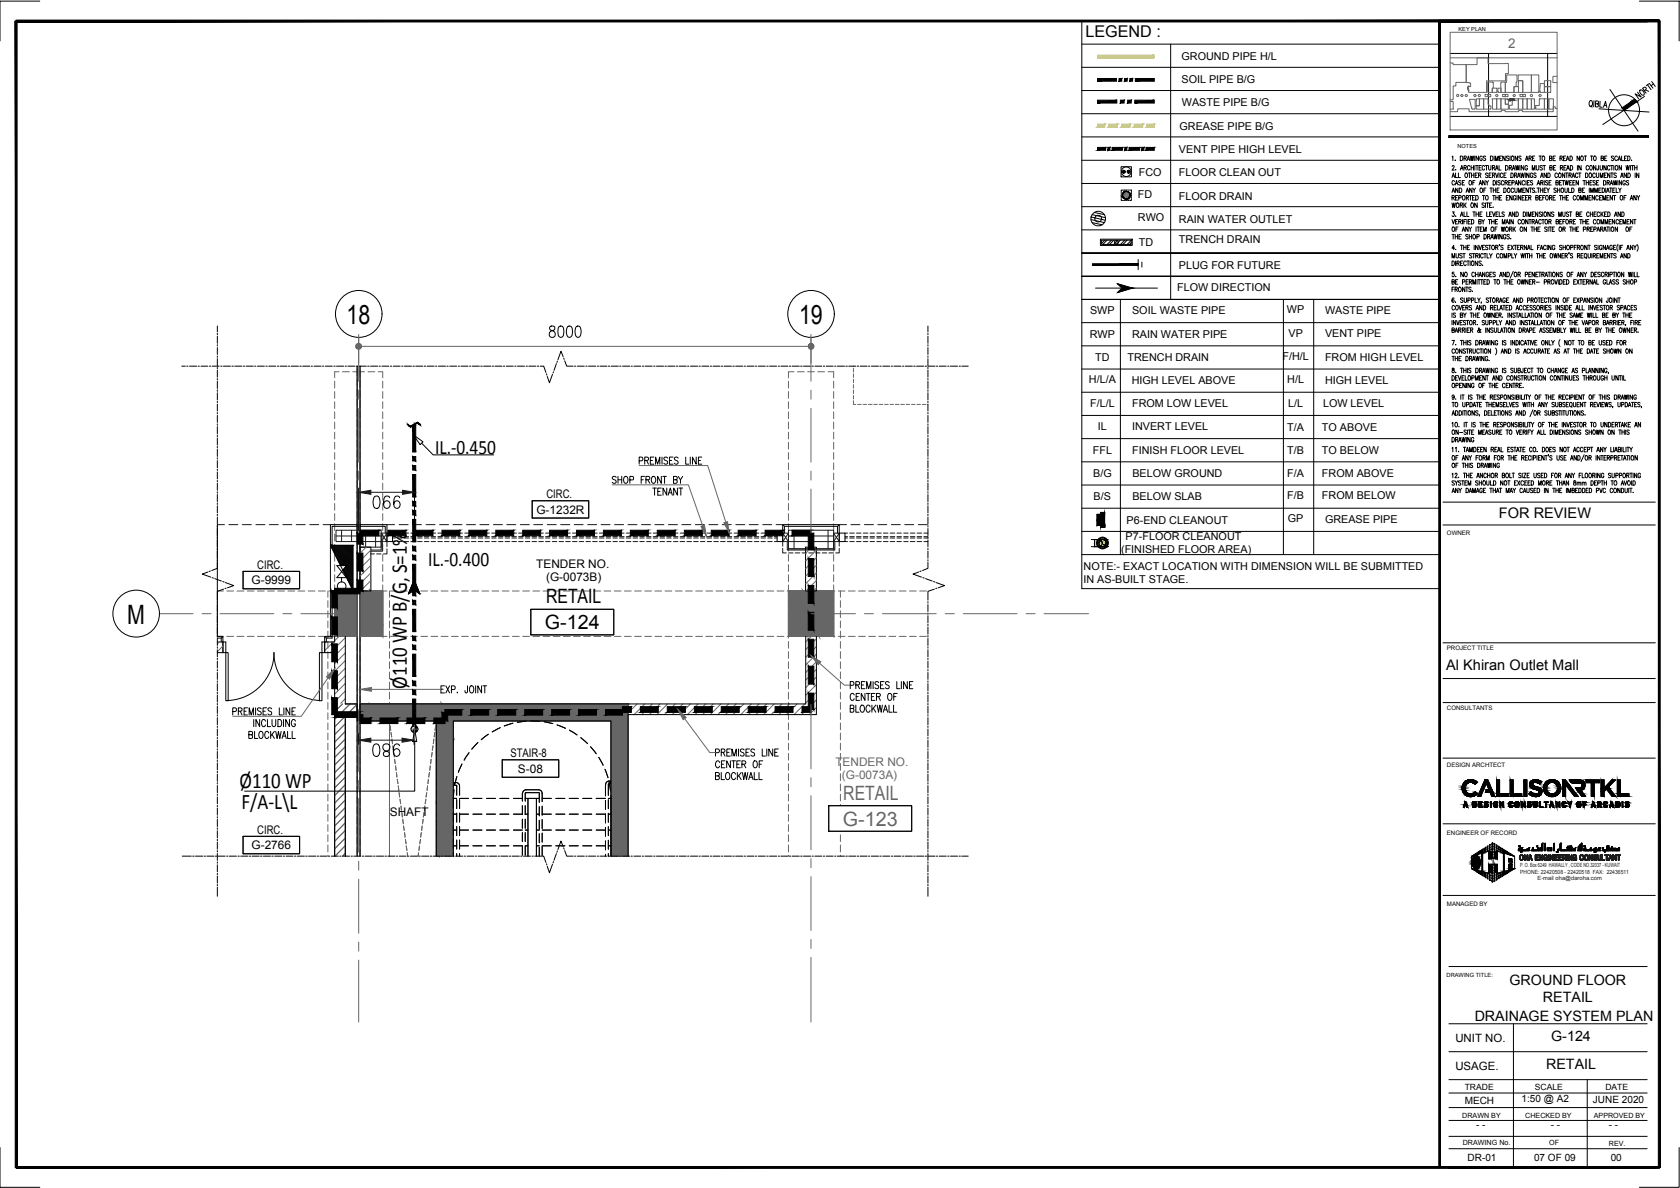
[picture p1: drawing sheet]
<svg xmlns="http://www.w3.org/2000/svg" width="420mm" height="297mm" viewBox="0 0 420 297" stroke-linecap="round" stroke-linejoin="round" font-family="sans-serif">
<defs><g id="words">
<g font-size="6.7">
<text x="86.7" y="81.1">18</text>
<text x="199.9" y="81.1">19</text>
<text x="31.8" y="155.9">M</text>
</g>
<g font-size="5.6">
<text x="101.8" y="172.2" transform="rotate(-90 101.8 172.2)">Ø110 WP B/G, S=1%</text>
<text x="59.9" y="197">Ø110 WP</text>
<text x="60.4" y="202.3">F/A-L\L</text>
</g>
<g font-size="5.1">
<text x="108.8" y="113.4">IL.-0.450</text>
<text x="107.1" y="141.5">IL.-0.400</text>
</g>
<g font-size="4.9">
<text x="136.6" y="150.8">RETAIL</text>
<text x="136.3" y="157.3">G-124</text>
<text x="88.9" y="174.6">EXP. JOINT</text>
</g>
<g font-size="4.9" fill="#666">
<text x="210.9" y="199.9">RETAIL</text>
<text x="210.8" y="206.4">G-123</text>
</g>
<text font-size="4.1" x="271.4" y="9.3">LEGEND :</text>
<g font-size="3.6">
<text x="374.9" y="129.6">FOR REVIEW</text>
<text x="361.7" y="167.4">Al Khiran Outlet Mall</text>
<text x="377.5" y="246.2">GROUND FLOOR</text>
<text x="385.9" y="250.6">RETAIL</text>
<text x="368.8" y="255.2">DRAINAGE SYSTEM PLAN</text>
<text x="387.9" y="260.3">G-124</text>
<text x="386.7" y="267.3">RETAIL</text>
</g>
<text font-size="3.4" fill="#666" x="377.1" y="11.9">2</text>
<g font-size="3">
<text x="136.7" y="124.5">CIRC.</text>
<text x="134.2" y="128.4">G-1232R</text>
<text x="64.3" y="142.2">CIRC.</text>
<text x="134.1" y="141.9">TENDER NO.</text>
<text x="62.9" y="146.1">G-9999</text>
<text x="136.6" y="145.1">(G-0073B)</text>
<text x="127.7" y="189.3">STAIR-8</text>
<text x="129.5" y="193.2">S-08</text>
<text x="97.5" y="203.9">SHAFT</text>
<text x="64.3" y="208.4">CIRC.</text>
<text x="62.9" y="212.4">G-2766</text>
</g>
<g font-size="3" fill="#666">
<text x="208.9" y="191.5">TENDER NO.</text>
<text x="210.6" y="194.8">(G-0073A)</text>
</g>
<g font-size="2.9">
<text x="364" y="260.5">UNIT NO.</text>
<text x="364" y="267.5">USAGE.</text>
</g>
<g font-size="2.7">
<text x="295.5" y="14.9">GROUND PIPE H/L</text>
<text x="295.5" y="20.7">SOIL PIPE B/G</text>
<text x="295.6" y="26.5">WASTE PIPE B/G</text>
<text x="295" y="32.5">GREASE PIPE B/G</text>
<text x="294.9" y="38.3">VENT PIPE HIGH LEVEL</text>
<text x="284.8" y="44.1">FCO</text>
<text x="294.9" y="44.1">FLOOR CLEAN OUT</text>
<text x="284.6" y="49.4">FD</text>
<text x="294.9" y="49.9">FLOOR DRAIN</text>
<text x="284.6" y="55.2">RWO</text>
<text x="294.9" y="55.7">RAIN WATER OUTLET</text>
<text x="284.8" y="61.5">TD</text>
<text x="294.9" y="60.8">TRENCH DRAIN</text>
<text x="294.9" y="67.3">PLUG FOR FUTURE</text>
<text x="294.4" y="72.8">FLOW DIRECTION</text>
<text x="272.6" y="78.6">SWP</text>
<text x="283.1" y="78.6">SOIL WASTE PIPE</text>
<text x="321.9" y="78.3">WP</text>
<text x="331.4" y="78.6">WASTE PIPE</text>
<text x="272.5" y="84.4">RWP</text>
<text x="283.1" y="84.4">RAIN WATER PIPE</text>
<text x="320.8" y="89.9">F/H/L</text>
<text x="322.2" y="84.1">VP</text>
<text x="331.4" y="84.4">VENT PIPE</text>
<text x="272.3" y="95.7">H/L/A</text>
<text x="273.9" y="90.2">TD</text>
<text x="282" y="90.2">TRENCH DRAIN</text>
<text x="283" y="96">HIGH LEVEL ABOVE</text>
<text x="321.9" y="95.7">H/L</text>
<text x="331.4" y="96">HIGH LEVEL</text>
<text x="331.4" y="90.2">FROM HIGH LEVEL</text>
<text x="272.6" y="101.8">F/L/L</text>
<text x="283.1" y="101.8">FROM LOW LEVEL</text>
<text x="322.2" y="101.8">L/L</text>
<text x="330.9" y="101.7">LOW LEVEL</text>
<text x="274.6" y="107.6">IL</text>
<text x="283.1" y="107.6">INVERT LEVEL</text>
<text x="321.9" y="107.8">T/A</text>
<text x="330.6" y="107.8">TO ABOVE</text>
<text x="273.3" y="113.4">FFL</text>
<text x="283.1" y="113.4">FINISH FLOOR LEVEL</text>
<text x="321.9" y="113.6">T/B</text>
<text x="330.6" y="113.6">TO BELOW</text>
<text x="273.4" y="119.2">B/G</text>
<text x="283.2" y="119.2">BELOW GROUND</text>
<text x="321.9" y="119.3">F/A</text>
<text x="330.6" y="119.3">FROM ABOVE</text>
<text x="273.5" y="125">B/S</text>
<text x="283.2" y="125">BELOW SLAB</text>
<text x="321.9" y="124.8">F/B</text>
<text x="330.6" y="124.8">FROM BELOW</text>
<text x="281.8" y="131">P6-END CLEANOUT</text>
<text x="322.1" y="130.5">GP</text>
<text x="331.4" y="130.8">GREASE PIPE</text>
<text x="281.5" y="135.1">P7-FLOOR CLEANOUT</text>
<text x="271" y="142.6">NOTE:- EXACT LOCATION WITH DIMENSION WILL BE SUBMITTED</text>
<text x="280.4" y="138.3">(FINISHED FLOOR AREA)</text>
<text x="271" y="145.8">IN AS-BUILT STAGE.</text>
</g>
<g font-size="2.5">
<text x="380.5" y="275.6">1:50 @ A2</text>
<text x="398.4" y="275.8">JUNE 2020</text>
<text x="366.3" y="276">MECH</text>
<text x="369.1" y="282.1">- -</text>
<text x="387.8" y="282.1">- -</text>
<text x="402.3" y="282.1">- -</text>
<text x="367" y="290.2">DR-01</text>
<text x="383.7" y="290.2">07 OF 09</text>
<text x="402.8" y="290.2">00</text>
</g>
<g font-size="2.1">
<text x="366.3" y="272.5">TRADE</text>
<text x="383.8" y="272.5">SCALE</text>
<text x="401.5" y="272.6">DATE</text>
</g>
<g font-size="1.8">
<text x="365.7" y="279.5">DRAWN BY</text>
<text x="381.5" y="279.5">CHECKED BY</text>
<text x="398.6" y="279.5">APPROVED BY</text>
<text x="365.8" y="286.3">DRAWING No.</text>
<text x="387.5" y="286.3">OF</text>
<text x="402.4" y="286.5">REV.</text>
</g>
<g font-size="1.5">
<text x="361.9" y="133.8">OWNER</text>
<text x="361.9" y="162.6">PROJECT TITLE</text>
<text x="361.9" y="177.6">CONSULTANTS</text>
<text x="361.9" y="191.9">DESIGN ARCHTECT</text>
<text x="361.9" y="208.7">ENGINEER OF RECORD</text>
<text x="361.9" y="226.6">MANAGED BY</text>
</g>
<g font-size="1.4">
<text x="364.8" y="7.7">KEY PLAN</text>
<text x="364.5" y="36.9">NOTES</text>
<text x="361.8" y="244.2">DRAWING TITLE:</text>
</g>
<g font-size="1.4" fill="#1a1a1a">
<text x="380.2" y="216.8">P. O. Box 6249 HAWALLY , CODE NO.32037 - KUWAIT</text>
<text x="380.2" y="218.5">PHONE: 22420508 - 22420518 FAX: 22436511</text>
<text x="384.5" y="219.9">E-mail oha@daroha.com</text>
</g>
</g></defs>
<!-- layer: General Layout mezz$0$S-280-M_COLUMN -->
<path d="M83.7 147.8h5.6v11.3h-5.6zM90 147.8h5.7v11.3h-5.7zM197.2 147.8h11.3v11.3h-11.3z" fill="none" stroke="#666" stroke-width=".25"/>
<!-- layer: General Layout mezz$0$A-200-M_WALL_EXT -->
<path d="M109.1 214.1v-33.9h-19.1v-4.2h67.1v38.1M113.4 214.1v-33.9h39.4v33.9" fill="none" stroke="#666" stroke-width=".25"/>
<!-- layer: General Layout mezz$0$S-280-M_STRUCT_FRAME -->
<g fill="none" stroke="#666" stroke-width=".25">
<path d="M83.7 95.3v1.7M83.7 97.9v1.7M84.8 92.9h-1.1v1.6M85.6 92.9h1.8M88.2 92.9h1.1M89.3 92.2v1.7M89.3 94.8v1.7M89.3 97.3v1.7M89.3 99.9v1.6M90 91.6v.1M90 92.6v1.7M90 95.1v1.7"/>
<path d="M90 97.7v1.7M90 92.9h1.2M92 92.9h1.7M94.6 92.9h1.1v1.6M95.7 95.3v1.7M95.7 97.9v1.7M197.2 95.3v1.7M197.2 97.9v1.7M198.6 92.9h-1.4v1.6M199.4 92.9h1.7M202 92.9h1.7M204.5 92.9h1.7"/>
<path d="M207.1 92.9h1.4v1.6M208.5 95.3v1.7M208.5 97.9v1.7M83.7 100.4v1.7M83.7 103v1.7M83.7 105.5v1.7M83.7 108.1v1.7M83.7 110.6v1.7M83.7 113.1v1.7M83.7 115.7v1.7M83.7 118.3v1.7M89.3 102.4v1.7"/>
<path d="M89.3 105v1.7M89.3 107.5v1.7M89.3 110.1v1.6M89.3 112.6v1.7M89.3 115.1v1.7M89.3 117.7v1.7M90 100.2v1.7M90 102.8v1.7M90 105.3v1.7M90 107.9v1.6M90 110.4v1.7M90 112.9v1.7"/>
<path d="M90 115.5v1.7M90 118.1v1.6M95.7 100.4v1.7M95.7 103v1.7M95.7 105.5v1.7M95.7 108.1v1.7M95.7 110.6v1.7M95.7 113.1v1.7M95.7 115.7v1.7M95.7 118.3v1.7M197.2 100.4v1.7M197.2 103v1.7"/>
<path d="M197.2 105.5v1.7M197.2 108.1v1.7M197.2 110.6v1.7M197.2 113.1v1.7M197.2 115.7v1.7M197.2 118.3v1.7M208.5 100.4v1.7M208.5 103v1.7M208.5 105.5v1.7M208.5 108.1v1.7M208.5 110.6v1.7M208.5 113.1v1.7"/>
<path d="M208.5 115.7v1.7M208.5 118.3v1.7M83.7 120.8v1.7M83.7 123.3v1.7M83.7 125.9v1.7M83.7 128.4v1.7M83.7 131v1.7M83.7 133.5v1.7M83.7 136.1v1.7M83.7 138.6v1.7M89.3 120.2v1.7M89.3 122.8v1.7"/>
<path d="M89.3 125.3v1.7M89.3 127.9v1.7M89.3 130.4v1.7M89.3 133v1.6M89.3 135.5v1.7M89.3 138v1.8M90 120.6v1.7M90 123.1v1.7M90 125.7v1.7M90 128.2v1.7M90 130.8v1.6M90 133.3v1.7"/>
<path d="M90 135.9v1.7M90 138.4v1.7M95.7 120.8v1.7M95.7 123.3v1.7M95.7 125.9v1.7M95.7 128.4v1.7M95.7 131v1.7M95.7 133.5v1.7M95.7 136.1v1.7M95.7 138.6v1.7M197.2 120.8v1.7M197.2 123.3v1.7"/>
<path d="M197.2 125.9v1.7M197.2 128.4v1.7M197.2 131v1.7M197.2 133.5v1.7M197.2 136.1v1.7M197.2 138.6v1.7M208.5 120.8v1.7M208.5 123.3v1.7M208.5 125.9v1.7M208.5 128.4v1.7M208.5 131v1.7M208.5 133.5v1.7"/>
<path d="M208.5 136.1v1.7M208.5 138.6v1.7M54.4 159.1h1.5M54.4 147.8h1.5M56.7 159.1h1.7M56.7 147.8h1.7M59.3 159.1h1.7M59.3 147.8h1.7M61.8 159.1h1.7M61.8 147.8h1.7M64.4 159.1h1.7M64.4 147.8h1.7"/>
<path d="M66.9 159.1h1.7M66.9 147.8h1.7M69.5 159.1h1.7M69.5 147.8h1.7M72 159.1h1.7M72 147.8h1.7M74.5 159.1h1.7M74.5 147.8h1.7M77.1 159.1h1.7M77.1 147.8h1.7M79.6 159.1h1.8M79.6 147.8h1.8"/>
<path d="M82 147.8v1.5M82 150.2v1.7M82 152.7v1.7M82 155.3v1.7M82 157.8v1.7M82.2 159.1h1.5M83.7 146.2v1.6h-1.5M83.7 141.2v1.7M83.7 143.7v1.7M89.3 140.6v1.7M89.3 143.2v1.7M89.3 145.7v1.7"/>
<path d="M89.3 148.2v1.7M89.3 150.8v1.7M89.3 153.3v1.7M89.3 155.9v1.7M89.3 158.4v1.7M90 159.1h1.7M90 146v1.8h1.7M90 141v1.6M90 143.5v1.7M90 148.6v1.7M90 151.2v1.7M90 153.7v1.7"/>
<path d="M90 156.2v1.7M90 158.8v1.7M92.5 159.1h1.7M92.5 147.8h1.7M95.1 159.1h1.7M95.1 147.8h1.7M95.7 141.2v1.7M95.7 143.7v1.7M95.7 146.2v1.6M97.4 147.8v1.5M97.4 150.2v1.7M97.4 152.7v1.7"/>
<path d="M97.4 155.3v1.7M97.4 157.8v1.7M97.6 159.1h1.7M97.6 147.8h1.7M100.2 159.1h1.7M100.2 147.8h1.7M102.7 159.1h1.7M102.7 147.8h1.7M105.2 159.1h1.7M105.2 147.8h1.7M107.8 159.1h1.7M107.8 147.8h1.7"/>
<path d="M110.3 159.1h1.8M110.3 147.8h1.8M112.9 159.1h1.7M112.9 147.8h1.7M115.4 159.1h1.7M115.4 147.8h1.7M118 159.1h1.7M118 147.8h1.7M120.5 159.1h1.7M120.5 147.8h1.7M123.1 159.1h1.7M123.1 147.8h1.7"/>
<path d="M125.6 159.1h1.7M125.6 147.8h1.7M128.1 159.1h1.7M128.1 147.8h1.7M130.7 159.1h1.7M130.7 147.8h1.7M133.3 159.1h1.7M133.3 147.8h1.7M135.8 159.1h1.7M135.8 147.8h1.7M138.3 159.1h1.7M138.3 147.8h1.7"/>
<path d="M140.9 159.1h1.7M140.9 147.8h1.7M143.4 159.1h1.7M143.4 147.8h1.7M146 159.1h1.7M146 147.8h1.7M148.5 159.1h1.7M148.5 147.8h1.7M151.1 159.1h1.7M151.1 147.8h1.7M153.6 159.1h1.7M153.6 147.8h1.7"/>
<path d="M156.2 159.1h1.7M156.2 147.8h1.7M158.7 159.1h1.7M158.7 147.8h1.7M161.2 159.1h1.7M161.2 147.8h1.7M163.8 159.1h1.7M163.8 147.8h1.7M166.3 159.1h1.7M166.3 147.8h1.7M168.9 159.1h1.7M168.9 147.8h1.7"/>
<path d="M171.4 159.1h1.7M171.4 147.8h1.7M174 159.1h1.7M174 147.8h1.7M176.5 159.1h1.7M176.5 147.8h1.7M179.1 159.1h1.7M179.1 147.8h1.7M181.6 159.1h1.7M181.6 147.8h1.7M184.1 159.1h1.7M184.1 147.8h1.7"/>
<path d="M186.7 159.1h1.7M186.7 147.8h1.7M189.3 159.1h1.7M189.3 147.8h1.7M191.8 159.1h1.7M191.8 147.8h1.7M194.4 159.1h1.6M194.4 147.8h1.6M196.9 159.1h1.7M196.9 147.8h1.7M197.2 141.2v1.7M197.2 143.7v1.7"/>
<path d="M197.2 146.2v3.1M197.2 150.2v1.7M197.2 152.7v1.7M197.2 155.3v1.7M197.2 157.8v1.7M199.4 159.1h1.7M199.4 147.8h1.7M202 159.1h1.7M202 147.8h1.7M204.5 159.1h1.7M204.5 147.8h1.7M207.1 159.1h1.7"/>
<path d="M207.1 147.8h1.7M208.5 141.2v1.7M208.5 143.7v1.7M208.5 146.2v1.6M209.6 159.1h1.7M209.6 147.8h1.7M210.2 147.8v1.5M210.2 150.2v1.7M210.2 152.7v1.7M210.2 155.3v1.7M210.2 157.8v1.7M212.2 159.1h1.7"/>
<path d="M212.2 147.8h1.7M214.7 159.1h1.7M214.7 147.8h1.7M217.3 159.1h1.6M217.3 147.8h1.6M219.8 159.1h1.7M219.8 147.8h1.7M222.3 159.1h1.7M222.3 147.8h1.7M224.9 159.1h1.7M224.9 147.8h1.7M227.5 159.1h1.7"/>
<path d="M227.5 147.8h1.7M230 159.1h1.7M230 147.8h1.7M82 160.4v1.7M82 162.9v1.7M82 165.5v1.7M82 168v1.7M82 170.5v1.7M82 173.1v1.7M82 175.6v1.8M82 178.2v1.7M89.3 161v1.7"/>
<path d="M89.3 163.5v1.7M89.3 166.1v1.7M89.3 168.6v1.7M89.3 176.3v1.7M89.3 178.8v1.7M90 161.3v1.7M90 163.9v1.7M90 166.4v1.7M90 169v1.7M90 176.6v1.7M90 179.1v1.7M97.4 160.4v1.7"/>
<path d="M97.4 162.9v1.7M97.4 165.5v1.7M97.4 168v1.7M97.4 175.6v1.8M97.4 178.2v1.7M197.2 160.4v1.7M197.2 162.9v1.7M197.2 165.5v1.7M197.2 168v1.7M197.2 170.5v1.7M197.2 173.1v1.7M197.2 175.6v1.8"/>
<path d="M197.2 178.2v1.7M210.2 160.4v1.7M210.2 162.9v1.7M210.2 165.5v1.7M210.2 168v1.7M210.2 170.5v1.7M210.2 173.1v1.7M210.2 175.6v1.8M210.2 178.2v1.7M82 180.7v1.7M82 183.3v1.7M82 185.8v1.7"/>
<path d="M82 188.4v1.7M82 190.9v1.7M82 193.4v1.8M82 196v1.7M82 198.6v1.7M89.3 181.3v1.7M89.3 183.9v1.7M89.3 186.4v1.7M89.3 189v1.7M89.3 191.5v1.7M89.3 194.1v1.7M89.3 196.6v1.7"/>
<path d="M89.3 199.2v1.7M90 181.7v1.7M90 184.2v1.7M90 186.8v1.7M90 189.3v1.7M90 191.9v1.7M90 194.4v1.7M90 197v1.7M90 199.5v1.7M97.4 180.7v33.4M99 180.2h-1.6v1.1M99.9 180.2h1.7"/>
<path d="M102.4 180.2h1.7M104.9 180.2h1.8M107.5 180.2h1.6v1.1M109.1 182.2v1.7M109.1 184.7v1.7M109.1 187.3v1.7M109.1 189.8v1.7M109.1 192.3v1.8M109.1 194.9v1.7M109.1 197.5v1.7M197.2 180.7v1.7M197.2 183.3v1.7"/>
<path d="M197.2 185.8v1.7M197.2 188.4v1.7M197.2 190.9v1.7M197.2 193.4v1.8M197.2 196v1.7M197.2 198.6v1.7M210.2 180.7v1.7M210.2 183.3v1.7M210.2 185.8v1.7M210.2 188.4v1.7M210.2 190.9v1.7M210.2 193.4v1.8"/>
<path d="M210.2 196v1.7M210.2 198.6v1.7M82 201.1v1.7M82 203.7v1.6M82 206.2v1.7M82 208.7v1.7M82 211.3v1.7M82 213.9v.2M89.3 201.7v1.7M89.3 204.2v1.7M89.3 206.8v1.7M89.3 209.3v1.8"/>
<path d="M89.3 211.9v1.7M90 202v1.7M90 204.6v1.7M90 207.2v1.7M90 209.7v1.7M90 212.2v1.7M109.1 200v1.7M109.1 202.6v1.6M109.1 205.1v1.7M109.1 207.6v1.7M109.1 210.2v1.7M109.1 212.8v1.3"/>
<path d="M197.2 201.1v1.7M197.2 203.7v1.6M197.2 206.2v1.7M197.2 208.7v1.7M197.2 211.3v1.7M197.2 213.9v.2M210.2 201.1v1.7M210.2 203.7v1.6M210.2 206.2v1.7M210.2 208.7v1.7M210.2 211.3v1.7M210.2 213.9v.2"/>
</g>
<!-- layer: 01_GROUND FLOOR PLAN$0$ae-00-col-gf-x$0$A-EXP-JOINT -->
<path d="M89.3 91.6v122.5M90 91.6v122.5" fill="none" stroke="#1a1a1a" stroke-width=".25"/>
<!-- layer: 01_GROUND FLOOR PLAN$0$ae-00-col-gf-x$0$A-COL -->
<path d="M83.7 147.8h5.6v11.3h-5.6zM90 147.8h5.7v11.3h-5.7zM197.2 147.8h11.3v11.3h-11.3z" fill="none" stroke="#666" stroke-width=".25"/>
<!-- layer: 01_GROUND FLOOR PLAN$0$ae-00-col-gf-x$0$A-COL-HATCH -->
<g fill="#666" stroke="#666" stroke-width=".25">
<path d="M83.7 147.8h5.6v8.4z"/>
<path d="M83.7 147.8l5.6 8.4v2.9z"/>
<path d="M90 147.8h5.7v8.4z"/>
<path d="M90 147.8l5.7 8.4v2.9z"/>
<path d="M200.8 147.8h7.7v11.3z"/>
<path d="M200.8 147.8l7.7 11.3h-3.7z"/>
<path d="M83.7 147.8v2.9l5.6 8.4zM83.7 150.7l5.6 8.4h-5.6z"/>
<path d="M90 147.8v2.9l5.7 8.4zM90 150.7l5.7 8.4h-5.7z"/>
<path d="M197.2 147.8l7.6 11.3-4-11.3zM197.2 147.8l7.6 11.3h-7.6z"/>
<path d="M83.7 147.8v2.9l5.6 8.4zM83.7 150.7l5.6 8.4h-5.6z"/>
<path d="M90 147.8v2.9l5.7 8.4zM90 150.7l5.7 8.4h-5.7z"/>
<path d="M197.2 147.8l7.6 11.3-4-11.3zM197.2 147.8l7.6 11.3h-7.6z"/>
</g>
<!-- layer: 01_GROUND FLOOR PLAN$0$ae-00-col-gf-x$0$A-CON_WALL -->
<path d="M109.1 214.1v-33.9h-19.1v-4.2h67.1v38.1M113.4 214.1v-33.9h39.4v33.9" fill="none" stroke="#000" stroke-width=".25"/>
<!-- layer: 01_GROUND FLOOR PLAN$0$ae-00-col-gf-x$0$A-CON-WALL-HATCH -->
<g fill="#666" stroke="#666" stroke-width=".25">
<path d="M149.9 176h7.2v10.5z"/>
<path d="M152.8 180.2l1.6 33.9h-1.6z"/>
<path d="M92.4 176l2.9 4.2h-2.4z"/>
<path d="M109.1 200.7l.9 13.4h-.9z"/>
<path d="M113.4 180.2h39.4l-2.9-4.2zM110.5 176h39.4l-36.5 4.2z"/>
<path d="M110.5 176l2.9 8.3v-4.1zM107.7 176h2.8l2.9 8.3z"/>
<path d="M107.7 176l5.7 10.5v-2.2zM106.3 176h1.4l5.7 10.5z"/>
<path d="M157.1 186.5v27.6h-2.7zM152.8 180.2l1.6 33.9 2.7-27.6z"/>
<path d="M109.1 180.2l4.3 26.8v-20.5zM109.1 180.2l4.3 26.8-4.3-6.3z"/>
<path d="M95.3 180.2h13.8l-2.8-4.2zM92.4 176h13.9l-11 4.2z"/>
<path d="M90 176l2.9 4.2-.5-4.2zM90 176l2.9 4.2h-2.9z"/>
<path d="M113.4 207v7.1h-3.4zM109.1 200.7l.9 13.4 3.4-7.1z"/>
<path d="M113.4 180.2h39.4l-2.9-4.2zM110.5 176h39.4l-36.5 4.2z"/>
<path d="M110.5 176l2.9 8.3v-4.1zM107.7 176h2.8l2.9 8.3z"/>
<path d="M107.7 176l5.7 10.5v-2.2zM106.3 176h1.4l5.7 10.5z"/>
<path d="M157.1 186.5v27.6h-2.7zM152.8 180.2l1.6 33.9 2.7-27.6z"/>
<path d="M109.1 180.2l4.3 26.8v-20.5zM109.1 180.2l4.3 26.8-4.3-6.3z"/>
<path d="M95.3 180.2h13.8l-2.8-4.2zM92.4 176h13.9l-11 4.2z"/>
<path d="M90 176l2.9 4.2-.5-4.2zM90 176l2.9 4.2h-2.9z"/>
<path d="M113.4 207v7.1h-3.4zM109.1 200.7l.9 13.4 3.4-7.1z"/>
</g>
<!-- layer: 01_GROUND FLOOR PLAN$0$ae-00-gf-st-x$0$S-STRS -->
<g fill="none" stroke="#000" stroke-width=".25">
<path d="M114.2 199.6h-.8v2.4M114.9 199.6h2.3M118.3 199.6h2.2M121.7 199.6h2.2M125 199.6h2.3M128.4 199.6h2.2M131.4 199.6h.6M134.2 199.6h.7M135.6 199.6h2.3M139 199.6h2.3M142.4 199.6h2.2M145.8 199.6h2.2"/>
<path d="M149.1 199.6h2.3M152.1 199.6h.7v14.5M113.4 203.6h.8M113.4 207.5h.8M113.4 211.5h.8M113.4 203.1v2.3M113.4 206.5v2.2M113.4 209.9v2.2M113.4 213.2v.9M114.9 203.6h2.3M114.9 207.5h2.3M114.9 211.5h2.3"/>
<path d="M118.3 203.6h2.2M118.3 207.5h2.2M118.3 211.5h2.2M121.7 203.6h2.2M121.7 207.5h2.2M121.7 211.5h2.2M125 203.6h2.3M125 207.5h2.3M125 211.5h2.3M128.4 203.6h2.2M128.4 207.5h2.2M128.4 211.5h2.2"/>
<path d="M131.4 203.6h.6M131.4 207.5h.6M131.4 211.5h.6M132 214.1v-14.5h2.2v14.5M134.2 203.6h.7M134.2 207.5h.7M134.2 211.5h.7M135.6 203.6h2.3M135.6 207.5h2.3M135.6 211.5h2.3M139 203.6h2.3M139 207.5h2.3"/>
<path d="M139 211.5h2.3M142.4 203.6h2.2M142.4 207.5h2.2M142.4 211.5h2.2M145.8 203.6h2.2M145.8 207.5h2.2M145.8 211.5h2.2M149.1 203.6h2.3M149.1 207.5h2.3M149.1 211.5h2.3M152.1 203.6h.7M152.1 207.5h.7"/>
<path d="M152.1 211.5h.7"/>
</g>
<!-- layer: 01_GROUND FLOOR PLAN$0$ae-00-gf-st-x$0$A-FLOR-HRAL -->
<g fill="none" stroke="#000" stroke-width=".25">
<path d="M114 195.7h-.3v.7h.3M114 196.3l.3 .3-.1 2.2M114 195.7a.91 .91 0 0 1 .9 .9v2.2M114.2 199.9v2.3M114.9 199.9v2.3M130.6 198.4v1.9M131.6 197.5h3.1a.91 .91 0 0 1 .9 .9v2M131.6 198.2h3.1M131.6 198.1l-.2 .3v1.9M131.6 197.5a.91 .91 0 0 0-.9 .9M134.7 198.1l.2 .3M134.9 198.4v2.2"/>
<path d="M151.4 196.2v2.8M152.1 200v2.2M152.4 195.3h.3v.7h-.3M152.4 195.3a.91 .91 0 0 0-.9 .9M152.4 195.9l-.3 .3v2.7M114.2 203.3v2.3M114.2 206.7v2.2M114.2 210v2.3M114.2 213.4v.7M114.9 203.3v2.3M114.9 206.7v2.2M114.9 210v2.3"/>
<path d="M114.9 213.4v.7M130.6 201.5v2.2M130.6 204.8v2.3M130.6 208.2v2.2M130.6 211.6v2.2M131.4 201.5v2.2M131.4 204.8v2.3M131.4 208.2v2.2M131.4 211.6v2.2M134.9 201.7v2.3M134.9 205.1v2.2M134.9 208.5v2.2"/>
<path d="M134.9 211.8v2.3M135.6 201.6v2.2M135.6 204.9v2.3M135.6 208.3v2.3M135.6 211.7v2.2M151.4 200.1v2.3M151.4 203.5v2.3M151.4 206.9v2.2M151.4 210.3v2.2M151.4 213.6v.5M152.1 203.4v2.2M152.1 206.7v2.2"/>
<path d="M152.1 210.1v2.2M152.1 213.4v.7"/>
</g>
<!-- layer: 01_GROUND FLOOR PLAN$0$ae-00-gf-st-x$0$A-DETL -->
<g fill="none" stroke="#000" stroke-width=".25">
<path d="M113.5 197.5l-.1 2.1M114.3 194.2l-.6 2.1M115.5 191l-.9 2.1M117.3 188.2l-1.2 1.9M119.5 185.7l-1.5 1.6M122.1 183.6l-1.7 1.3M125.1 181.9l-2 1.1M128.3 180.8l-2.2 .7M131.6 180.3l-2.2 .3M132.7 180.2l2.3 .1M136.1 180.5l2.2 .4M139.3 181.3l2.1 .8"/>
<path d="M142.4 182.6l1.9 1.2M145.2 184.4l1.7 1.5M147.7 186.7l1.4 1.8M149.7 189.4l1.1 1.9M151.3 192.3l.8 2.2M152.3 195.6l.4 2.2M152.8 198.9v.7"/>
</g>
<!-- layer: 01_GROUND FLOOR PLAN$0$ae-00-col-gf-x$0$A-WALL_INT -->
<path d="M83.7 175.8h.1M83.7 176v38.1M86.4 176h2.9v2.7h-2.9v35.4" fill="none" stroke="#000" stroke-width=".25"/>
<!-- layer: 01_GROUND FLOOR PLAN$0$ae-00-col-gf-x$0$A-WA-HATCH -->
<g fill="none" stroke="#666" stroke-width=".25">
<path d="M83.7 176v.1M85.6 176l-1.9 2M86.4 179.1l-2.7 2.7M87.5 176l-3.8 3.9M89.3 176.1l-2.6 2.6M89.3 178l-.7 .7M86.4 181l-2.7 2.7M86.4 182.9l-2.7 2.7M86.4 184.8l-2.7 2.7M86.4 186.7l-2.7 2.7M86.4 188.6l-2.7 2.7M86.4 190.5l-2.7 2.7"/>
<path d="M86.4 192.4l-2.7 2.7M86.4 194.3l-2.7 2.7M86.4 196.2l-2.7 2.7M86.4 198.1l-2.7 2.7M86.4 200l-2.7 2.7M86.4 201.9l-2.7 2.7M86.4 203.8l-2.7 2.7M86.4 205.7l-2.7 2.7M86.4 207.6l-2.7 2.7M86.4 209.5l-2.7 2.7M86.4 211.4l-2.6 2.7M86.4 213.3l-.7 .8"/>
</g>
<!-- layer: 01_GROUND FLOOR PLAN$0$ae-00-col-gf-x$0$A-FLOR-OVHD -->
<g fill="none" stroke="#666" stroke-width=".25">
<path d="M97.4 181.9v1.2M97.4 183.6v1.2M97.4 185.3v1.1M97.4 187v1.1M97.4 188.7v1.1M97.4 190.4v1.1M97.4 192.1v1.1M97.4 193.7v1.1M97.4 195.4v1.1M97.4 197.1v1.1M97.4 198.8v1.1M97.5 180.9l-.1-.7v1.2"/>
<path d="M97.6 181.5l.1 1.1M97.8 183.2l.2 1.1M98 184.8l.2 1.2M98.3 186.5l.1 1.1M98.5 188.2l.1 1.1M98.7 189.9l.1 1.1M98.9 191.5l.2 1.1M99.1 193.2l.2 1.1M99.4 194.8l.1 1.1M99.6 196.5l.1 1.1M99.8 198.2l.1 1.1M100 199.8l.2 1.1"/>
<path d="M106.5 199.8l-.2 1.1M106.7 198.2l-.1 1.1M106.9 196.5l-.1 1.1M107.1 194.8l-.1 1.1M107.4 193.2l-.2 1.1M107.6 191.5l-.1 1.1M107.8 189.9l-.1 1.1M108.1 188.2l-.2 1.1M108.3 186.5l-.2 1.1M108.5 184.8l-.1 1.2M108.8 183.2l-.2 1.1M109 181.5l-.2 1.1"/>
<path d="M109.1 180.2v.7M97.4 200.5v1.1M97.4 202.2v1.1M97.4 203.8v1.2M97.4 205.5v1.2M97.4 207.2v1.2M97.4 208.9v1.1M97.4 210.6v1.1M97.4 212.2v1.2M97.4 213.9v.2M100.3 201.5l.1 1.1M100.5 203.2l.1 1.1"/>
<path d="M100.7 204.8l.2 1.2M100.9 206.5l.2 1.1M101.2 208.2l.1 1.1M101.4 209.9l.2 1.1M101.6 211.5l.2 1.1M101.9 213.2v.9M104.7 213.2l-.1 .9M104.9 211.5l-.1 1.1M105.2 209.9l-.2 1.1M105.4 208.2l-.2 1.1M105.6 206.5l-.1 1.1M105.8 204.8l-.1 1.2"/>
<path d="M106 203.2l-.1 1.1M106.3 201.5l-.2 1.1"/>
</g>
<!-- layer: 01_GROUND FLOOR PLAN$0$A-WA-HATCH -->
<g fill="none" stroke="#666" stroke-width=".25">
<path d="M91.6 136.8l-1.6 1.5M92.8 137.5l-2.8 2.7M92.8 139.4l-2.8 2.7M203 136.8l-1.5 1.5M204.2 137.5l-2.7 2.7M204.2 139.4l-2.7 2.7M83.7 159.1h2.7M84.8 159.1l-1.1 1.1M86.4 159.5l-3.8 3.7M92.8 141.3l-2.8 2.7M92.8 143.2l-2.8 2.8M92.8 145.1l-2.7 2.7"/>
<path d="M92.8 147.1l-.8 .7M201.5 159.1h2.7M202.9 159.1l-1.4 1.4M204.2 159.8l-2.7 2.6M204.2 141.3l-2.7 2.7M204.2 143.2l-2.7 2.8M204.2 145.1l-2.7 2.7M204.2 147.1l-.7 .7M54.9 160.5l-.5 .5M55.8 161.5l-1.4 1.4M81.5 160.5l-.3 .3M83.4 160.5l-2.2 2.2"/>
<path d="M86.4 161.4l-2.7 2.6M86.4 163.3l-2.7 2.6M86.4 165.2l-2.7 2.6M86.4 167.1l-2.7 2.6M86.4 169l-2.7 2.6M86.4 170.9l-2.7 2.7M86.4 172.8l-2.7 2.7M86.4 174.7l-1.2 1.1M157.1 176v2.7M157.4 176l-.3 .3M159.3 176l-2.2 2.3M161.2 176l-2.6 2.7"/>
<path d="M163.2 176l-2.7 2.7M165.1 176l-2.7 2.7M167 176l-2.7 2.7M168.9 176l-2.7 2.7M170.8 176l-2.7 2.7M172.7 176l-2.7 2.7M174.6 176l-2.7 2.7M176.5 176l-2.7 2.7M178.4 176l-2.7 2.7M180.3 176l-2.7 2.7M182.2 176l-2.7 2.7M184.1 176l-2.7 2.7"/>
<path d="M186 176l-2.7 2.7M187.9 176l-2.6 2.7M189.8 176l-2.6 2.7M191.7 176l-2.6 2.7M193.6 176l-2.6 2.7M195.5 176l-2.6 2.7M197.4 176l-2.6 2.7M199.3 176l-2.6 2.7M201.3 176l-2.7 2.7M204.2 161.7l-2.7 2.6M204.2 163.6l-2.7 2.6M204.2 165.5l-2.7 2.6"/>
<path d="M204.2 167.4l-2.7 2.6M204.2 169.3l-2.7 2.6M204.2 171.2l-2.7 2.6M204.2 173.1l-2.7 2.7M204.2 175l-3.7 3.7M204.2 176.9l-1.8 1.8"/>
</g>
<!-- layer: 01_GROUND FLOOR PLAN$0$A-WALL_INT -->
<path d="M90 136.8h2.8v11h-2.8zM201.5 136.8h2.7v11h-2.7zM83.7 159.1v1.4h-2.5v2.7h2.5v12.6M86.4 159.1v16.9M201.5 159.1v16.9h-44.4M204.2 159.1v19.6h-47.1M54.4 160.5h1.4v2.7h-1.4" fill="none" stroke="#000" stroke-width=".25"/>
<!-- layer: 01_GROUND FLOOR PLAN$0$A-DOOR -->
<path d="M55.8 160.5h.7v2.7h-.7zM56.5 163.2h.6v12h-.6zM57.1 175.1a12 12 0 0 0 11.4-11.9 11.9 11.9 0 0 0 11.4 11.9M79.9 163.2h.6v12h-.6zM80.5 160.5h.7v2.7h-.7z" fill="none" stroke="#000" stroke-width=".25"/>
<g fill="none" stroke="#000" stroke-width=".25">
<path d="M54.4 131.3v27.8h1.2v.1M82.6 131.2h6.7v.4h-6.2v4.6h-.5zM96.4 133.3v-1.7h-6.4v-.4h6.8v2.1M195.7 133.3v-2l.2-.1h13.9l.1 2.1M195.9 131.3l.3 .3M196.2 133.3v-1.7h13.3v1.7M209.8 131.3l-.3 .3M209.9 131.2h.1M54.4 159.5h.9M55.3 159.5v1M55.6 159.2h.2v1.3M55.6 159.2l-.3 .3"/>
<path d="M81.4 159.2h-.2v1.3M81.4 159.2l.2 .3M81.6 159.5v1M82.6 159.1v-11.3h.5v11.7h-1.5M83.1 159.1h-1.7v.1"/>
</g>
<!-- layer: 01_GROUND FLOOR PLAN$0$AE-00-GF PLAN-ISK-X$0$A-Steel Frame -->
<path d="M84 134h5.3M85.4 132.6v2.8M89.3 132.6h-5.3v2.8h5.3M90 132.6h5.3v4.2h-5.3M90 135.4h5.3M90 134h5.3M93.9 132.6v4.2M197.2 132.6h11.3v4.6h-11.3zM197.2 135.4h11.3M197.2 134h11.3M198.6 132.6v4.6M207.1 132.6v4.6" fill="none" stroke="#1a1a1a" stroke-width=".25"/>
<!-- layer: 01_GROUND FLOOR PLAN$0$AE-00-GF PLAN-ISK-X$0$A-GLZ-HID -->
<g fill="none" stroke="#1a1a1a" stroke-width=".25">
<path d="M95.3 133.3l.1 .1M95.3 135.2v.2h.2M95.3 133.6v.2M95.3 133.9v.2M95.3 134.2v.2M95.3 134.6v.1M95.3 134.9v.2M95.4 135.3l-.1 .1M95.5 133.5l.1 .2M95.5 133.3h-.2v.2M95.6 135l-.1 .2M95.6 133.3h.2"/>
<path d="M95.6 135.4h.2M95.6 133.8l.2 .1M95.8 134.8l-.1 .1M95.8 134l.1 .2M95.9 134.5l-.1 .2M96 133.3h.1M96 135.4h.1M96 134.3l.1 .1M96.1 134.3l-.1 .1M96.1 134.5l.2 .2M96.3 133.3h.2M96.3 135.4h.2"/>
<path d="M96.3 134l-.1 .2M96.3 134.8l.1 .1M96.4 133.8v.1M96.5 135l.1 .2M96.6 133.3h.2v.2M96.6 133.5l-.1 .2M96.6 135.3l.2 .1h-.2M96.8 133.6v.2M96.8 133.9v.2M96.8 134.2v.2M96.8 134.6v.1M96.8 134.9v.2"/>
<path d="M96.8 135.2v.2M96.8 133.3l-.1 .1M195.7 133.6v.2M195.7 133.9v.2M195.7 134.2v.2M195.7 134.6v.1M195.7 134.9v.2M195.7 135.2v.2M195.7 133.3l.1 .1M195.9 135.3l-.2 .1h.3M195.9 133.5l.1 .2M196 133.3h-.3v.2"/>
<path d="M196 133.3h.3M196 135.4h.3M196 135l-.1 .2M196.1 133.8l.1 .1M196.2 134.8l-.1 .1M196.3 134v.2M196.4 133.3h.2M196.4 135.4h.2M196.4 134.5l-.1 .2M196.4 134.3l.1 .1M196.6 134.3l-.2 .1M196.6 134.5l.1 .2"/>
<path d="M196.7 133.3h.2M196.7 135.4h.2M196.7 134l-.1 .2M196.8 134.8v.1M196.9 133.8l-.1 .1M196.9 135l.1 .2M197 133.3h.2v.2M197.1 133.5l-.2 .2M197.1 135.3l.1 .1M197.2 135.2v.2h-.2M197.2 133.6v.2M197.2 133.9v.2"/>
<path d="M197.2 134.2v.2M197.2 134.6v.1M197.2 134.9v.2M197.2 133.3l-.1 .1M208.4 133.3l.1 .1M208.5 135.2v.2h.2M208.5 133.6v.2M208.5 133.9v.2M208.5 134.2v.2M208.5 134.6v.1M208.5 134.9v.2M208.6 135.3l-.1 .1"/>
<path d="M208.6 133.5l.1 .2M208.7 133.3h-.2v.2M208.7 135l-.1 .2M208.8 133.3h.2M208.8 135.4h.2M208.8 133.8l.1 .1M208.9 134.8l-.1 .1M209 134v.2M209.1 133.3h.2M209.1 135.4h.2M209.1 134.5l-.1 .2M209.1 134.3l.1 .1"/>
<path d="M209.3 134.3l-.2 .1M209.3 134.5l.1 .2M209.4 133.3h.2M209.4 135.4h.2M209.4 134l-.1 .2M209.5 134.8l.1 .1M209.6 133.8l-.1 .1M209.6 135l.2 .2M209.7 133.3h.2v.2M209.8 133.5l-.2 .2M209.8 135.3l.1 .1h-.2M209.9 133.6v.2"/>
<path d="M209.9 133.9v.2M209.9 134.2v.2M209.9 134.6v.1M209.9 134.9v.2M209.9 135.2v.2M209.9 133.3l-.1 .1"/>
</g>
<!-- layer: 01_GROUND FLOOR PLAN$0$AE-00-GF PLAN-ISK-X$0$A-1 -->
<g fill="none" stroke="#1a1a1a" stroke-width=".25">
<path d="M92.7 138.5h.9M94.2 138.5h1.1M95.3 135.4v2.1h-2.6M95.6 135.4v2.4h-2.9M96.8 137.2v1.3h-.9M96.8 135.4v1.3M195.7 137.1v1.1h.9M195.7 135.4v1.2M196.9 135.4v2.1h11.9v-2.1M197.2 135.4v1.8h11.3v-1.8M197.2 138.2h1.1M198.9 138.2h1.1"/>
<path d="M200.6 138.2h1.1M202.3 138.2h1.1M204 138.2h1.1M205.7 138.2h1.1M207.3 138.2h1.1M209.9 137.1v1.1h-.9M209.9 135.4v1.2"/>
</g>
<g fill="none" stroke="#1a1a1a" stroke-width=".25">
<path d="M98.2 135.4h.6M98.2 134.2h.6M98.2 133.3h.6M98.2 134.5h.6M99.4 135.4h1.1M99.4 134.2h1.1M99.4 133.3h1.1M99.4 134.5h1.1M101.1 135.4h1.1M101.1 134.2h1.1M101.1 133.3h1.1M101.1 134.5h1.1"/>
<path d="M102.7 135.4h1.2M102.7 134.2h1.2M102.7 133.3h1.2M102.7 134.5h1.2M104.4 135.4h1.2M104.4 134.2h1.2M104.4 133.3h1.2M104.4 134.5h1.2M106.1 135.4h1.2M106.1 134.2h1.2M106.1 133.3h1.2M106.1 134.5h1.2"/>
<path d="M107.8 135.4h1.1M107.8 134.2h1.1M107.8 133.3h1.1M107.8 134.5h1.1M109.5 135.4h1.1M109.5 134.2h1.1M109.5 133.3h1.1M109.5 134.5h1.1M111.2 135.4h1.1M111.2 134.2h1.1M111.2 133.3h1.1M111.2 134.5h1.1"/>
<path d="M112.9 135.4h1.1M112.9 134.2h1.1M112.9 133.3h1.1M112.9 134.5h1.1M114.6 135.4h1.1M114.6 134.2h1.1M114.6 133.3h1.1M114.6 134.5h1.1M116.2 135.4h1.1M116.2 134.2h1.1M116.2 133.3h1.1M116.2 134.5h1.1"/>
<path d="M117.9 135.4h1.1M117.9 134.2h1.1M117.9 133.3h1.1M117.9 134.5h1.1M119.6 135.4h1.1M119.6 134.2h1.1M119.6 133.3h1.1M119.6 134.5h1.1M121.3 135.4h1.1M121.3 134.2h1.1M121.3 133.3h1.1M121.3 134.5h1.1"/>
<path d="M123 135.4h1.1M123 134.2h1.1M123 133.3h1.1M123 134.5h1.1M124.7 135.4h1.1M124.7 134.2h1.1M124.7 133.3h1.1M124.7 134.5h1.1M126.3 135.4h1.2M126.3 134.2h1.2M126.3 133.3h1.2M126.3 134.5h1.2"/>
<path d="M128 135.4h1.2M128 134.2h1.2M128 133.3h1.2M128 134.5h1.2M129.7 135.4h1.1M129.7 134.2h1.1M129.7 133.3h1.1M129.7 134.5h1.1M131.4 135.4h1.1M131.4 134.2h1.1M131.4 133.3h1.1M131.4 134.5h1.1"/>
<path d="M133.1 135.4h1.1M133.1 134.2h1.1M133.1 133.3h1.1M133.1 134.5h1.1M134.7 135.4h1.2M134.7 134.2h1.2M134.7 133.3h1.2M134.7 134.5h1.2M136.4 135.4h1.1M136.4 134.2h1.1M136.4 133.3h1.1M136.4 134.5h1.1"/>
<path d="M138.1 135.4h1.1M138.1 134.2h1.1M138.1 133.3h1.1M138.1 134.5h1.1M139.8 135.4h1.1M139.8 134.2h1.1M139.8 133.3h1.1M139.8 134.5h1.1M141.5 135.4h1.1M141.5 134.2h1.1M141.5 133.3h1.1M141.5 134.5h1.1"/>
<path d="M143.2 135.4h1.1M143.2 134.2h1.1M143.2 133.3h1.1M143.2 134.5h1.1M144.9 135.4h1.1M144.9 134.2h1.1M144.9 133.3h1.1M144.9 134.5h1.1M146.6 135.4h1.1M146.6 134.2h1.1M146.6 133.3h1.1M146.6 134.5h1.1"/>
<path d="M148.2 135.4h1.2M148.2 134.2h1.2M148.2 133.3h1.2M148.2 134.5h1.2M149.9 135.4h1.1M149.9 134.2h1.1M149.9 133.3h1.1M149.9 134.5h1.1M151.6 135.4h1.1M151.6 134.2h1.1M151.6 133.3h1.1M151.6 134.5h1.1"/>
<path d="M153.3 135.4h1.1M153.3 134.2h1.1M153.3 133.3h1.1M153.3 134.5h1.1M154.9 135.4h1.2M154.9 134.2h1.2M154.9 133.3h1.2M154.9 134.5h1.2M156.6 135.4h1.2M156.6 134.2h1.2M156.6 133.3h1.2M156.6 134.5h1.2"/>
<path d="M158.3 135.4h1.2M158.3 134.2h1.2M158.3 133.3h1.2M158.3 134.5h1.2M160 135.4h1.1M160 134.2h1.1M160 133.3h1.1M160 134.5h1.1M161.7 135.4h1.1M161.7 134.2h1.1M161.7 133.3h1.1M161.7 134.5h1.1"/>
<path d="M163.4 135.4h1.1M163.4 134.2h1.1M163.4 133.3h1.1M163.4 134.5h1.1M165.1 135.4h1.1M165.1 134.2h1.1M165.1 133.3h1.1M165.1 134.5h1.1M166.8 135.4h1.1M166.8 134.2h1.1M166.8 133.3h1.1M166.8 134.5h1.1"/>
<path d="M168.4 135.4h1.1M168.4 134.2h1.1M168.4 133.3h1.1M168.4 134.5h1.1M170.1 135.4h1.1M170.1 134.2h1.1M170.1 133.3h1.1M170.1 134.5h1.1M171.8 135.4h1.1M171.8 134.2h1.1M171.8 133.3h1.1M171.8 134.5h1.1"/>
<path d="M173.5 135.4h1.1M173.5 134.2h1.1M173.5 133.3h1.1M173.5 134.5h1.1M175.2 135.4h1.1M175.2 134.2h1.1M175.2 133.3h1.1M175.2 134.5h1.1M176.9 135.4h1.1M176.9 134.2h1.1M176.9 133.3h1.1M176.9 134.5h1.1"/>
<path d="M178.5 135.4h1.2M178.5 134.2h1.2M178.5 133.3h1.2M178.5 134.5h1.2M180.2 135.4h1.2M180.2 134.2h1.2M180.2 133.3h1.2M180.2 134.5h1.2M181.9 135.4h1.1M181.9 134.2h1.1M181.9 133.3h1.1M181.9 134.5h1.1"/>
<path d="M183.6 135.4h1.1M183.6 134.2h1.1M183.6 133.3h1.1M183.6 134.5h1.1M185.3 135.4h1.1M185.3 134.2h1.1M185.3 133.3h1.1M185.3 134.5h1.1M186.9 135.4h1.2M186.9 134.2h1.2M186.9 133.3h1.2M186.9 134.5h1.2"/>
<path d="M188.6 135.4h1.2M188.6 134.2h1.2M188.6 133.3h1.2M188.6 134.5h1.2M190.3 135.4h1.1M190.3 134.2h1.1M190.3 133.3h1.1M190.3 134.5h1.1M192 135.4h1.1M192 134.2h1.1M192 133.3h1.1M192 134.5h1.1"/>
<path d="M193.7 135.4h.7M193.7 134.2h.7M193.7 133.3h.7M193.7 134.5h.7M211.3 135.4h.7M211.3 134.2h.7M211.3 133.3h.7M211.3 134.5h.7M212.5 135.4h1.2M212.5 134.2h1.2M212.5 133.3h1.2M212.5 134.5h1.2"/>
<path d="M214.2 135.4h1.1M214.2 134.2h1.1M214.2 133.3h1.1M214.2 134.5h1.1M215.9 135.4h1.1M215.9 134.2h1.1M215.9 133.3h1.1M215.9 134.5h1.1M217.6 135.4h1.1M217.6 134.2h1.1M217.6 133.3h1.1M217.6 134.5h1.1"/>
<path d="M219.3 135.4h1.1M219.3 134.2h1.1M219.3 133.3h1.1M219.3 134.5h1.1M220.9 135.4h1.2M220.9 134.2h1.2M220.9 133.3h1.2M220.9 134.5h1.2M222.6 135.4h1.2M222.6 134.2h1.2M222.6 133.3h1.2M222.6 134.5h1.2"/>
<path d="M224.3 135.4h1.1M224.3 134.2h1.1M224.3 133.3h1.1M224.3 134.5h1.1M226 135.4h1.1M226 134.2h1.1M226 133.3h1.1M226 134.5h1.1M227.7 135.4h1.1M227.7 134.2h1.1M227.7 133.3h1.1M227.7 134.5h1.1"/>
<path d="M229.4 135.4h1.1M229.4 134.2h1.1M229.4 133.3h1.1M229.4 134.5h1.1M231.1 135.4h1M231.1 134.2h1M231.1 133.3h1M231.1 134.5h1"/>
</g>
<!-- layer: 01_GROUND FLOOR PLAN$0$AE-00-GF PLAN-ISK-X$0$A-GLAZ-CWMG -->
<path d="M96.8 133.3h1.4v2.1h-1.4zM194.4 133.3h1.3v2.1h-1.3zM209.9 133.3h1.4v2.1h-1.4z" fill="none" stroke="#000" stroke-width=".25"/>
<!-- layer: 01_GROUND FLOOR PLAN$0$AE-00-GF PLAN-ISK-X$0$A-PLUM-FIXT -->
<g fill="none" stroke="#000" stroke-width=".25">
<path d="M82.6 136.3l5.7 11.3v-11.3M82.6 136.3v11.3h5.7M82.6 136.3h5.7M82.6 136.3l5.7 5.7M82.8 136.7l5.5 5.4M82.8 136.3l5.5 5.5M83 137.1l5.3 5.3M83.1 136.3l5.2 5.2M83.2 137.4l5.1 5.2M83.3 136.3l5 5M83.4 137.9l4.9 4.8M83.4 136.3l4.9 4.9"/>
<path d="M83.6 138.2l4.7 4.7M83.7 136.3l4.6 4.7M83.8 138.7l2.8 2.7M83.9 136.3l4.4 4.4M84 139.1l2.4 2.3M84 136.3l4.3 4.2M84.2 139.5l1.9 1.9M84.2 136.3l4.1 4.1M84.4 139.9l1.6 1.5M84.5 136.3l3.8 3.9M84.7 136.3l3.6 3.6M84.8 136.3l3.5 3.5"/>
<path d="M85 136.3l3.3 3.3M85.3 136.3l3 3M85.5 136.3l2.8 2.8M85.6 136.3l2.7 2.7M85.9 136.3l2.4 2.5M86.1 136.3l2.2 2.2M86.2 136.3l2.1 2M86.4 136.3l1.9 1.9M86.7 136.3l1.6 1.7M86.9 136.3l1.4 1.4M87 136.3l1.3 1.3M87.2 136.3l1.1 1.1"/>
<path d="M87.5 136.3l.8 .8M87.7 136.3l.6 .6M87.8 136.3l.5 .5M88.1 136.3l.2 .3M88.3 136.3h.1M84.2 141.4h2.5l-2.5 3h2.5zM84.6 140.3l1.2 1.1M84.8 140.7l.8 .7M85 141.1l.4 .3M85.4 144.4v1.1M85.8 142.6l2.5 2.5M85.8 142.5l2.5 2.4"/>
<path d="M85.9 142.4l2.4 2.4M86 142.3l2.3 2.3M86 143.1l2.3 2.3M86.1 142.1l2.2 2.2M86.2 142.1l2.1 2M86.2 143.5l2.1 2.1M86.3 141.9l2 2.1M86.4 141.8l1.9 1.9M86.4 143.9l1.9 1.8M86.4 141.7l1.9 1.8M86.5 141.6l1.8 1.8M86.6 144.3h.1"/>
<path d="M86.6 141.5l1.7 1.7M86.7 144.3l1.6 1.7M86.8 144.7l1.5 1.5M87 145.1l1.3 1.2M87.2 145.4l1.1 1.1M87.4 145.9l.9 .9M87.6 146.2l.7 .8M87.8 146.7l.5 .4M88 147.1l.3 .2M88.2 147.5l.1 .1"/>
<circle cx="85.4" cy="146.6" r="1.08"/>
</g>
<!-- layer: 01_GROUND FLOOR PLAN$0$AE-00-GF PLAN-ISK-X$0$A-Exp Jt -->
<path d="M87.9 132.6v2.8M89.3 131.6v3.8M90 131.6v5.2M91.4 132.6v4.2" fill="none" stroke="#1a1a1a" stroke-width=".25"/>
<!-- layer: 01_GROUND FLOOR PLAN$0$AE-00-GF PLAN-ISK-X$0$A-FLOR-OVHD -->
<g fill="none" stroke="#1a1a1a" stroke-width=".25">
<path d="M54.4 131.2h1.7M57.2 131.2h2.3M60.6 131.2h2.3M64 131.2h2.3M67.4 131.2h2.2M70.7 131.2h2.3M74.1 131.2h2.2M77.5 131.2h2.2M80.8 131.2h2M96.8 131.2h1.9M99.8 131.2h2.3M103.2 131.2h2.2"/>
<path d="M106.6 131.2h2.2M109.9 131.2h2.3M113.3 131.2h2.2M116.7 131.2h2.2M120 131.2h2.3M123.4 131.2h2.2M126.7 131.2h2.3M130.1 131.2h2.3M133.5 131.2h2.2M136.9 131.2h2.2M140.2 131.2h2.3M143.6 131.2h2.2"/>
<path d="M147 131.2h2.2M150.3 131.2h2.3M153.7 131.2h2.3M157.1 131.2h2.2M160.4 131.2h2.3M163.8 131.2h2.2M167.2 131.2h2.2M170.5 131.2h2.3M173.9 131.2h2.2M177.3 131.2h2.2M180.6 131.2h2.3M184 131.2h2.3"/>
<path d="M187.4 131.2h2.2M190.8 131.2h2.2M194.1 131.2h1.9M209.8 131.2h1.9M212.8 131.2h2.3M216.2 131.2h2.2M219.5 131.2h2.3M222.9 131.2h2.3M226.3 131.2h2.2M229.7 131.2h2.2"/>
</g>
<!-- layer: 01_GROUND FLOOR PLAN$0$A-FLOR-OVHD -->
<g fill="none" stroke="#666" stroke-width=".25">
<path d="M213.4 91.6v.1M213.4 92.1v.9M213.4 93.5v.8M213.4 94.8v.9M213.4 96.2v.9M213.4 97.5v.9M213.4 98.9v.9M213.4 100.2v.9h.6M214.5 101.1h.9M215.9 101.1h.8M217.2 101.1h.9M218.5 101.1h.9"/>
<path d="M219.9 101.1h.9M221.2 101.1h.9M222.6 101.1h.9M223.9 101.1h.9M225.3 101.1h.9M226.6 101.1h.9M228 101.1h.9M229.3 101.1h.9M230.7 101.1h.9M232 101.1h.1"/>
</g>
<!-- layer: ae-00-anno-gf-rmt-200-x$0$G-Wipe -->
<path d="M133.1 125.2h14.1M60.8 142.9h14.1M132.8 152.3h20.7M125.6 190h14.1M60.8 209.1h14.1M207.3 201.5h20.7" fill="none" stroke="#fff" stroke-width=".25"/>
<g fill="#fff" stroke="#fff" stroke-width=".25">
<path d="M133.1 125.2v4.3h14.1zM133.1 125.2h14.1v4.3z"/>
<path d="M207.3 201.5v6.3h20.7zM207.3 201.5h20.7v6.3z"/>
<path d="M132.8 152.3v6.4h20.7zM132.8 152.3h20.7v6.4z"/>
<path d="M125.6 190v4.3h14.1zM125.6 190h14.1v4.3z"/>
<path d="M60.8 209.1v4.4h14.1zM60.8 209.1h14.1v4.4z"/>
<path d="M60.8 142.9v4.3h14.1zM60.8 142.9h14.1v4.3z"/>
</g>
<path d="M133.1 125.2h14.1v4.3h-14.1zM60.8 142.9h14.1v4.3h-14.1zM132.8 152.3h20.7v6.4h-20.7zM125.6 190h14.1v4.3h-14.1zM60.8 209.1h14.1v4.4h-14.1zM207.3 201.5h20.7v6.3h-20.7z" fill="none" stroke="#000" stroke-width=".25"/>
<!-- layer: ae-00-anno-gf-rmt-200-x$0$A-FLOR-IDEN -->
<path d="M133.1 125.2h14.1v4.3h-14.1zM60.8 142.9h14.1v4.3h-14.1zM132.8 152.3h20.7v6.4h-20.7zM125.6 190h14.1v4.3h-14.1zM60.8 209.1h14.1v4.4h-14.1zM207.3 201.5h20.7v6.3h-20.7z" fill="none" stroke="#000" stroke-width=".25"/>
<!-- layer: AV-00-GF PLAN-B1-X$0$A-DIM -->
<g fill="none" stroke="#000" stroke-width=".25">
<path d="M45.5 91.6h.9M46.7 91.6h.3M47.4 91.6h1.8M49.5 91.6h.4M50.2 91.6h1.8M52.4 91.6h.3M53 91.6h1.8M54.4 81.5v1.5M54.4 83.3v.4M54.4 84.1v1.7M54.4 86.2v.3M54.4 86.9v1.7"/>
<path d="M54.4 89v.4M54.4 89.7v1.8M54.4 91.8v.4M54.4 92.5v1.8M54.4 94.6v.4M54.4 95.4v1.7M54.4 97.5v.4M54.4 98.2v1.8M55.2 91.6h.3M55.9 91.6h1.8M58 91.6h.4M58.7 91.6h1.8"/>
<path d="M60.8 91.6h.4M61.6 91.6h1.7M63.7 91.6h.3M64.4 91.6h1.7M66.5 91.6h.3M67.2 91.6h1.8M69.3 91.6h.4M70 91.6h1.8M72.1 91.6h.4M72.9 91.6h1.7M75 91.6h.4M75.7 91.6h1.8"/>
<path d="M77.8 91.6h.3M78.5 91.6h1.8M80.6 91.6h.4M81.4 91.6h1.7M83.5 91.6h.3M84.2 91.6h1.7M86.3 91.6h.4M87 91.6h1.8M89.1 91.6h.4M89.8 91.6h1.8M91.9 91.6h.4M92.7 91.6h1.7"/>
<path d="M94.8 91.6h.3M95.5 91.6h1.7M97.6 91.6h.4M98.3 91.6h1.8M100.5 91.6h.3M101.1 91.6h1.8M103.3 91.6h.3M104 91.6h1.7M106.1 91.6h.4M106.8 91.6h1.8M108.9 91.6h.4M109.6 91.6h1.8"/>
<path d="M111.8 91.6h.3M112.5 91.6h1.7M114.6 91.6h.3M115.3 91.6h1.8M117.4 91.6h.4M118.1 91.6h1.8M120.2 91.6h.4M120.9 91.6h1.8M123.1 91.6h.3M123.8 91.6h1.8M125.9 91.6h.3M126.6 91.6h1.8"/>
<path d="M128.7 91.6h.4M129.4 91.6h1.8M131.6 91.6h.3M132.2 91.6h1.8M134.4 91.6h.3M135.1 91.6h.9l.5 1.5M136.7 93.5l.1 .3M138.2 93.6l-.8 2.1-.5-1.6M138.4 92.9l-.1 .3M139.1 90.9l-.5 1.7M139.4 90.3l-.1 .3M140.8 89.2l-.5-1.4-.8 2.1"/>
<path d="M141 89.5l.1 .4M141.2 90.2l.5 1.4h1.6M143.7 91.6h.3M144.4 91.6h1.7M146.5 91.6h.4M147.2 91.6h1.8M149.4 91.6h.3M150 91.6h1.8M152.1 91.6h.4M152.9 91.6h1.7M155 91.6h.3M155.7 91.6h1.8"/>
<path d="M157.8 91.6h.4M158.5 91.6h1.8M160.7 91.6h.3M161.3 91.6h1.8M163.5 91.6h.3M164.2 91.6h1.7M166.3 91.6h.4M167 91.6h1.8M169.1 91.6h.4M169.8 91.6h1.8M172 91.6h.3M172.7 91.6h1.8"/>
<path d="M174.8 91.6h.3M175.5 91.6h1.7M177.6 91.6h.4M178.3 91.6h1.8M180.4 91.6h.4M181.1 91.6h1.8M183.3 91.6h.3M184 91.6h1.8M186.1 91.6h.3M186.8 91.6h1.8M188.9 91.6h.4M189.7 91.6h1.7"/>
<path d="M191.8 91.6h.3M192.4 91.6h1.8M194.6 91.6h.3M195.3 91.6h1.8M197.4 91.6h.4M198.1 91.6h1.8M200.2 91.6h.4M201 91.6h1.7M203.1 91.6h.3M203.8 91.6h1.7M205.9 91.6h.3M206.6 91.6h1.8"/>
<path d="M208.7 91.6h.4M209.4 91.6h1.8M211.5 91.6h.4M212.3 91.6h1.7M214.4 91.6h.4M215.1 91.6h1.8M217.2 91.6h.4M217.9 91.6h1.8M220 91.6h.4M220.8 91.6h1.7M222.9 91.6h.3M223.6 91.6h1.7"/>
<path d="M225.7 91.6h.4M226.4 91.6h1.8M228.5 91.6h.4M229.2 91.6h1.8M231.4 91.6h.3M232.1 91.6h1.7M232.1 81.5v1.5M232.1 83.3v.4M232.1 84.1v1.7M232.1 86.2v.3M232.1 86.9v1.7M232.1 89v.4"/>
<path d="M232.1 89.7v1.8M232.1 91.8v.4M232.1 92.5v1.8M232.1 94.6v.4M232.1 95.4v1.7M232.1 97.5v.4M232.1 98.2v1.8M234.2 91.6h.3M234.9 91.6h1.7M237 91.6h.4M237.7 91.6h1.8M239.9 91.6h.3"/>
<path d="M240.5 91.6h1.6M54.4 100.3v.4M54.4 101v1.8M54.4 103.2v.3M54.4 103.9v1.7M54.4 106v.3M54.4 106.7v1.7M54.4 108.8v.4M54.4 109.5v1.8M54.4 111.6v.4M54.4 112.3v1.8M54.4 114.5v.3"/>
<path d="M54.4 115.2v1.8M54.4 117.3v.3M54.4 118v1.7M232.1 100.3v.4M232.1 101v1.8M232.1 103.2v.3M232.1 103.9v1.7M232.1 106v.3M232.1 106.7v1.7M232.1 108.8v.4M232.1 109.5v1.8M232.1 111.6v.4"/>
<path d="M232.1 112.3v1.8M232.1 114.5v.3M232.1 115.2v1.8M232.1 117.3v.3M232.1 118v1.7M54.4 120.1v.4M54.4 120.8v1.8M54.4 123v.3M54.4 123.6v1.8M54.4 125.8v.3M54.4 126.5v1.8M54.4 128.6v.4"/>
<path d="M54.4 129.3v1.8M54.4 131.4v.4M54.4 132.2v1.7M54.4 134.3v.3M54.4 135v1.7M54.4 137.1v.3M54.4 137.8v1.8M54.4 139.9v.4M232.1 120.1v.4M232.1 120.8v1.8M232.1 123v.3M232.1 123.6v1.8"/>
<path d="M232.1 125.8v.3M232.1 126.5v1.8M232.1 128.6v.4M232.1 129.3v1.8M232.1 131.4v.4M232.1 132.2v1.7M232.1 134.3v.3M232.1 135v1.7M232.1 137.1v.3M232.1 137.8v1.8M232.1 139.9v.4M52 143l-1.4 .5 2.1 .8"/>
<path d="M52.6 142.8l-.3 .1M53 144.4l.4 .2M53.7 144.7l1.7 .6M54.4 140.6v1.5l-1.4 .5M54.4 150.4v.4M54.4 151.2v1.7M54.4 153.3v.3M54.4 154v1.7M54.4 156.1v.3M54.4 156.8v1.8M54.4 158.9v.4M54.4 159.6v1.8"/>
<path d="M55.7 145.4l.3 .1M55.9 147.3l-1.5 .6v2.2M56.3 145.7l2.2 .7-1.6 .6M56.6 147.1l-.3 .1M229.7 143l-1.4 .5 2.2 .8M230.4 142.8l-.4 .1M230.8 144.4l.3 .2M231.5 144.7l1.6 .6M232.1 140.6v1.5l-1.4 .5M232.1 150.4v.4M232.1 151.2v1.7M232.1 153.3v.3"/>
<path d="M232.1 154v1.7M232.1 156.1v.3M232.1 156.8v1.8M232.1 158.9v.4M232.1 159.6v1.8M233.5 145.4l.3 .1M233.7 147.3l-1.6 .6v2.2M234.1 145.7l2.1 .7-1.5 .6M234.3 147.1l-.3 .1M54.4 161.7v.4M54.4 162.5v1.7M54.4 164.6v.3"/>
<path d="M54.4 165.3v1.7M54.4 167.4v.4M54.4 168.1v1.8M54.4 170.3v.3M54.4 170.9v1.8M54.4 173v.4M54.4 173.8v1.7M54.4 175.9v.4M54.4 176.6v1.8M54.4 178.7v.4M54.4 179.4v1.8M232.1 161.7v.4"/>
<path d="M232.1 162.5v1.7M232.1 164.6v.3M232.1 165.3v1.7M232.1 167.4v.4M232.1 168.1v1.8M232.1 170.3v.3M232.1 170.9v1.8M232.1 173v.4M232.1 173.8v1.7M232.1 175.9v.4M232.1 176.6v1.8M232.1 178.7v.4"/>
<path d="M232.1 179.4v1.8M54.4 181.6v.3M54.4 182.3v1.7M54.4 184.4v.3M54.4 185.1v1.7M54.4 187.2v.4M54.4 187.9v1.8M54.4 190v.4M54.4 190.7v1.8M54.4 192.9v.3M54.4 193.6v1.8M54.4 195.7v.3"/>
<path d="M54.4 196.4v1.8M54.4 198.5v.4M54.4 199.2v1.8M232.1 181.6v.3M232.1 182.3v1.7M232.1 184.4v.3M232.1 185.1v1.7M232.1 187.2v.4M232.1 187.9v1.8M232.1 190v.4M232.1 190.7v1.8M232.1 192.9v.3"/>
<path d="M232.1 193.6v1.8M232.1 195.7v.3M232.1 196.4v1.8M232.1 198.5v.4M232.1 199.2v1.8M45.6 214.1h2.2M48.2 214.1h.4M48.9 214.1h1.8M51 214.1h.4M51.7 214.1h1.8M53.8 214.1h.4M54.4 201.4v.3"/>
<path d="M54.4 202v1.8M54.4 204.2v.3M54.4 204.9v1.8M54.4 207v.4M54.4 207.7v1.8M54.4 209.8v.4M54.4 210.6v1.7M54.4 212.7v.3M54.4 213.4v1.7M54.4 215.5v.3M54.4 216.2v1.8M54.4 218.3v.4"/>
<path d="M54.4 219v1.8M54.6 214.1h1.7M56.7 214.1h.3M57.4 214.1h1.7M59.5 214.1h.4M60.2 214.1h1.8M62.3 214.1h.4M63 214.1h1.8M65.2 214.1h.3M65.9 214.1h1.7M68 214.1h.3M68.7 214.1h1.8"/>
<path d="M70.8 214.1h.4M71.5 214.1h1.8M73.7 214.1h.3M74.3 214.1h1.8M76.5 214.1h.3M77.2 214.1h1.8M79.3 214.1h.4M80 214.1h1.8M82.1 214.1h.4M82.8 214.1h1.8M85 214.1h.3M85.7 214.1h1.7"/>
<path d="M87.8 214.1h.3M88.5 214.1h1.8M90.6 214.1h.4M91.3 214.1h1.8M93.4 214.1h.4M94.1 214.1h1.8M96.3 214.1h.3M97 214.1h1.8M99.1 214.1h.3M99.8 214.1h1.8M101.9 214.1h.4M102.7 214.1h1.7"/>
<path d="M104.8 214.1h.3M105.5 214.1h1.7M107.6 214.1h.3M108.3 214.1h1.8M110.4 214.1h.4M111.1 214.1h1.8M113.2 214.1h.4M114 214.1h1.7M116.1 214.1h.3M116.8 214.1h1.7M118.9 214.1h.4M119.6 214.1h1.8"/>
<path d="M121.8 214.1h.3M122.4 214.1h1.8M124.5 214.1h.4M125.3 214.1h1.7M127.4 214.1h.4M128.1 214.1h1.8M130.2 214.1h.4M130.9 214.1h1.8M133.1 214.1h.3M133.7 214.1h2.3l.5 1.5M136.7 216l.1 .3M138.2 216.1l-.8 2.1-.5-1.6"/>
<path d="M138.4 215.4l-.1 .4M139.1 213.4l-.5 1.7M139.4 212.8l-.1 .3M140.8 211.7l-.5-1.4-.8 2.1M141 212l.1 .3M141.2 212.7l.5 1.4h1.6M143.7 214.1h.3M144.4 214.1h1.7M146.5 214.1h.4M147.2 214.1h1.8M149.4 214.1h.3M150 214.1h1.8"/>
<path d="M152.1 214.1h.4M152.9 214.1h1.7M155 214.1h.3M155.7 214.1h1.8M157.8 214.1h.4M158.5 214.1h1.8M160.7 214.1h.3M161.3 214.1h1.8M163.5 214.1h.3M164.2 214.1h1.7M166.3 214.1h.4M167 214.1h1.8"/>
<path d="M169.1 214.1h.4M169.8 214.1h1.8M172 214.1h.3M172.7 214.1h1.8M174.8 214.1h.3M175.5 214.1h1.7M177.6 214.1h.4M178.3 214.1h1.8M180.4 214.1h.4M181.1 214.1h1.8M183.3 214.1h.3M184 214.1h1.8"/>
<path d="M186.1 214.1h.3M186.8 214.1h1.8M188.9 214.1h.4M189.7 214.1h1.7M191.8 214.1h.3M192.4 214.1h1.8M194.6 214.1h.3M195.3 214.1h1.8M197.4 214.1h.4M198.1 214.1h1.8M200.2 214.1h.4M201 214.1h1.7"/>
<path d="M203.1 214.1h.3M203.8 214.1h1.7M205.9 214.1h.3M206.6 214.1h1.8M208.7 214.1h.4M209.4 214.1h1.8M211.5 214.1h.4M212.3 214.1h1.7M214.4 214.1h.4M215.1 214.1h1.8M217.2 214.1h.4M217.9 214.1h1.8"/>
<path d="M220 214.1h.4M220.8 214.1h1.7M222.9 214.1h.3M223.6 214.1h1.7M225.7 214.1h.4M226.4 214.1h1.8M228.5 214.1h.4M229.2 214.1h1.8M231.4 214.1h.3M232.1 214.1h1.7M232.1 201.4v.3M232.1 202v1.8"/>
<path d="M232.1 204.2v.3M232.1 204.9v1.8M232.1 207v.4M232.1 207.7v1.8M232.1 209.8v.4M232.1 210.6v1.7M232.1 212.7v.3M232.1 213.4v1.7M232.1 215.5v.3M232.1 216.2v1.8M232.1 218.3v.4M232.1 219v1.8"/>
<path d="M234.2 214.1h.3M234.9 214.1h1.7M237 214.1h.4M237.7 214.1h1.8M239.9 214.1h.3M240.5 214.1h1.6M54.4 221.1v.4M54.4 221.9v2.2M232.1 221.1v.4M232.1 221.9v2.2"/>
</g>
<!-- layer: LEASE LINE -->
<g fill="#000" stroke="#000" stroke-width=".25">
<path d="M89.3 133.3l1.5 2.7v-2.7zM89.3 133.3l1.5 2.7h-1.5z"/>
<path d="M89.3 138.3l1.5 4.5v-4.5zM89.3 138.3l1.5 4.5h-1.5z"/>
<path d="M90 134h4.8v-1.4zM90 132.6h4.8l-4.8 1.4z"/>
<path d="M97 134h4.5v-1.4zM97 132.6h4.5l-4.5 1.4z"/>
<path d="M103.8 134h4.5v-1.4zM103.8 132.6h4.5l-4.5 1.4z"/>
<path d="M110.5 134h4.5v-1.4zM110.5 132.6h4.5l-4.5 1.4z"/>
<path d="M117.3 134h4.5v-1.4zM117.3 132.6h4.5l-4.5 1.4z"/>
<path d="M124 134h4.5v-1.4zM124 132.6h4.5l-4.5 1.4z"/>
<path d="M130.7 134h4.5v-1.4zM130.7 132.6h4.5l-4.5 1.4z"/>
<path d="M137.5 134h4.4v-1.4zM137.5 132.6h4.4l-4.4 1.4z"/>
<path d="M144.2 134h4.5v-1.4zM144.2 132.6h4.5l-4.5 1.4z"/>
<path d="M150.9 134h4.5v-1.4zM150.9 132.6h4.5l-4.5 1.4z"/>
<path d="M157.6 134h4.5v-1.4zM157.6 132.6h4.5l-4.5 1.4z"/>
<path d="M164.4 134h4.5v-1.4zM164.4 132.6h4.5l-4.5 1.4z"/>
<path d="M171.2 134h4.4v-1.4zM171.2 132.6h4.4l-4.4 1.4z"/>
<path d="M177.9 134h4.5v-1.4zM177.9 132.6h4.5l-4.5 1.4z"/>
<path d="M184.6 134h4.5v-1.4zM184.6 132.6h4.5l-4.5 1.4z"/>
<path d="M191.3 134h4.5v-1.4zM191.3 132.6h4.5l-4.5 1.4z"/>
<path d="M202.1 133.3v4.1h1.4zM202.1 133.3h1.4v4.1z"/>
<path d="M198.1 134h4.7v-1.4zM198.1 132.6h4.7l-4.7 1.4z"/>
<path d="M83 147.8l1.4 4.2v-4.2zM83 147.8l1.4 4.2h-1.4z"/>
<path d="M83 154.2l1.4 4.5v-4.5zM83 154.2l1.4 4.5h-1.4z"/>
<path d="M83.7 148.5h6.3v-1.4zM83.7 147.1h6.3l-6.3 1.4z"/>
<path d="M89.3 145l1.5 2.8v-2.8zM89.3 145l1.5 2.8h-1.5z"/>
<path d="M202.1 153.1v4.5h1.4zM202.1 153.1h1.4v4.5z"/>
<path d="M202.1 146.4v4.5h1.4zM202.1 146.4h1.4v4.5z"/>
<path d="M202.1 139.6v4.5h1.4zM202.1 139.6h1.4v4.5z"/>
<path d="M83.7 178v1.4l6.3-1.4zM83.7 179.4l6.3-1.4v1.4z"/>
<path d="M83 161l1.4 4.5v-4.5zM83 161l1.4 4.5h-1.4z"/>
<path d="M83 167.7l1.4 4.5v-4.5zM83 167.7l1.4 4.5h-1.4z"/>
<path d="M83 174.4l1.4 4.3v-4.3zM83 174.4l1.4 4.3h-1.4z"/>
<path d="M90 179.5v1.4l2.8-1.4zM90 180.9l2.8-1.4v1.4z"/>
<path d="M89.3 178.7l1.5 1.5v-1.5zM89.3 178.7l1.5 1.5h-1.5z"/>
<path d="M95 179.5v1.4l4.5-1.4zM95 180.9l4.5-1.4v1.4z"/>
<path d="M101.8 179.5v1.4l4.5-1.4zM101.8 180.9l4.5-1.4v1.4z"/>
<path d="M108.5 179.5v1.4l2.8-1.4zM108.5 180.9l2.8-1.4v1.4z"/>
<path d="M111.3 177.4v1.4l4.2-1.4zM111.3 178.8l4.2-1.4v1.4z"/>
<path d="M117.7 177.4v1.4l4.5-1.4zM117.7 178.8l4.5-1.4v1.4z"/>
<path d="M124.5 177.4v1.4l4.5-1.4zM124.5 178.8l4.5-1.4v1.4z"/>
<path d="M131.2 177.4v1.4l4.5-1.4zM131.2 178.8l4.5-1.4v1.4z"/>
<path d="M138 177.4v1.4l4.5-1.4zM138 178.8l4.5-1.4v1.4z"/>
<path d="M144.7 177.4v1.4l4.5-1.4zM144.7 178.8l4.5-1.4v1.4z"/>
<path d="M151.4 177.4v1.4l4.3-1.4zM151.4 178.8l4.3-1.4v1.4z"/>
<path d="M154.9 177.4v.7h1.5zM154.9 177.4h1.5v.7z"/>
<path d="M155.7 176.7v1.4l2.2-1.4zM155.7 178.1l2.2-1.4v1.4z"/>
<path d="M160.1 176.7v1.4l4.5-1.4zM160.1 178.1l4.5-1.4v1.4z"/>
<path d="M166.9 176.7v1.4l4.5-1.4zM166.9 178.1l4.5-1.4v1.4z"/>
<path d="M173.7 176.7v1.4l4.4-1.4zM173.7 178.1l4.4-1.4v1.4z"/>
<path d="M180.4 176.7v1.4l4.5-1.4zM180.4 178.1l4.5-1.4v1.4z"/>
<path d="M187.1 176.7v1.4l4.5-1.4zM187.1 178.1l4.5-1.4v1.4z"/>
<path d="M193.8 176.7v1.4l4.5-1.4zM193.8 178.1l4.5-1.4v1.4z"/>
<path d="M200.6 176.7v1.4l2.2-1.4zM200.6 178.1l2.2-1.4v1.4z"/>
<path d="M202.1 173.3v4.1h1.4zM202.1 173.3h1.4v4.1z"/>
<path d="M202.1 166.6v4.5h1.4zM202.1 166.6h1.4v4.5z"/>
<path d="M202.1 159.8v4.5h1.4zM202.1 159.8h1.4v4.5z"/>
<path d="M110.5 178.1v2.1h1.5zM110.5 178.1h1.5v2.1z"/>
</g>
<path d="M90 132.6v1.4M83 178.7h1.4M89.4 178.5l1.3 .3M111.3 179.5v1.4M155.7 177.4v1.4M202.8 176.7v1.4" fill="none" stroke="#000" stroke-width=".25"/>
<!-- layer: AV-00-GF PLAN-B2-X$0$A-TEXT -->
<g fill="none" stroke="#000" stroke-width=".25">
<path d="M154.1 119.4l-.3-.3-.7 .3 .2 .4 .7 .3 .1 .2-.1 .5h-.5l-.4-.2M154.6 119.1v1.7M154.6 120h.9M155.5 119.1v1.7M156.1 119.4l.2-.2a.74 .74 0 0 1 .8 .3 .74 .74 0 0 1-.1 .9 .52 .52 0 0 1-.7 .4 .52 .52 0 0 1-.3-.6zM159.9 115.2l.8-.1 .1-.2-.1-.5-.8-.1v1.8M160.4 120h.5M161.2 119.1h-.8v1.7M161.2 115.1l.9-.1v-.5l-.9-.2v1.8M161.5 120l.8-.1 .2-.3-.1-.3-.9-.2v1.7M161.7 115.1l.5 1M162 120l.5 .8"/>
<path d="M162.6 115.1h.6M163 119.4l.2-.2a.79 .79 0 0 1 .8 .5 .79 .79 0 0 1-.2 .9l-.1 .2a.74 .74 0 0 1-.8-.4 .74 .74 0 0 1 .1-.9zM163.5 114.3h-.9v1.8h.9M164 116.1v-1.8l.5 1.8 .5-1.8v1.8M165.4 119.1v1.7l-.9-1.7v1.7M165.6 114.3v1.8M165.7 119.1h1M166.2 119.1v1.7M167 114.5l-.4-.2-.6 .2 .2 .5 .5 .2a.48 .48 0 0 1 .2 .7 .48 .48 0 0 1-.7 .1l-.2-.2M167.4 115.1h.6M168.3 114.3h-.9v1.8h.9M168.4 120l.8-.1 .2-.3-.2-.4-.8-.1v1.7h.8l.2-.5-.4-.3"/>
<path d="M169.6 114.5l-.4-.2-.5 .2 .1 .5 .5 .2a.48 .48 0 0 1 .2 .7 .48 .48 0 0 1-.7 .1l-.1-.2M169.6 119.1l.6 .9v.8M170.7 119.1l-.5 .9M171.5 114.3v1.8h.8M172.6 114.3v1.8M174.1 114.3v1.8l-.9-1.8v1.8M174.7 115.1h.5M175.5 114.3h-.8v1.8h.8M157.5 120h.8l.1-.7-.9-.2v1.7M163.2 122h1M163.7 122v1.8M164.5 122.9h.6"/>
<path d="M165.4 122h-.9v1.8h.9M166.8 122v1.8l-1-1.8v1.8M167.1 123.8l.5-1.8 .5 1.8M167.3 123.2h.6M169.4 122v1.8l-.9-1.8v1.8M169.8 122h.9M170.3 122v1.8M58.2 177.9l.8-.1 .1-.2-.1-.5-.8-.1v1.8M59.6 177.8l.8-.1 .1-.5-.9-.2v1.8M60.1 177.8l.4 1M61 177.8h.6M61.9 177h-.9v1.8h.9"/>
<path d="M62.3 178.8v-1.8l.5 1.8 .6-1.8v1.8M63.5 179.9v1.8M63.9 177v1.8M64.9 179.9v1.8l-.9-1.8v1.8M65.3 177.2l-.3-.2-.6 .2 .1 .5 .6 .2a.48 .48 0 0 1 .2 .7 .48 .48 0 0 1-.8 .1l-.1-.2M65.8 177.8h.5M66.7 177h-.9v1.8h.9M66.9 179.9v1.8h.8M67.9 177.2l-.3-.2-.6 .2 .1 .5 .6 .2a.48 .48 0 0 1 .2 .7 .48 .48 0 0 1-.8 .1l-.1-.2M68 179.9v1.3l.5 .5 .4-.3 .1-1.5M69.5 179.9a.95 .95 0 0 1 1 .6 .95 .95 0 0 1-.3 1.1l-.7 .1zM69.8 177v1.8h.9"/>
<path d="M70.9 179.9v1.8M71 177v1.8M72.4 179.9v1.8l-.9-1.8v1.8M72.5 177v1.8l-1-1.8v1.8M73 177.8h.5M73.9 177h-.9v1.8h.9M212.6 171.4l.8-.1 .2-.3-.2-.5-.8-.1v1.8M212.6 177.2l.8-.1 .2-.3-.2-.4-.8-.1v1.8l.8-.1 .2-.5-.4-.3M213.6 173.8a.5 .5 0 0 0-.6-.4 .5 .5 0 0 0-.4 .6v.4a.51 .51 0 0 0 .4 .7 .51 .51 0 0 0 .6-.4M214 171.3l.8-.1 .1-.6-.9-.2v1.8M214 176.3v1.8h.8M214.1 174.2h.5"/>
<path d="M214.5 171.3l.5 .9M215 173.4h-.9v1.7h.9M215.4 176.4l.1-.1a.91 .91 0 0 1 .7 .9 .91 .91 0 0 1-.7 .9 1.14 1.14 0 0 1-.1-1.7zM215.4 171.3h.6M216.3 170.4h-.9v1.8h.9M216.3 173.4v1.7l-.9-1.7v1.7M216.7 173.4h.9M216.7 172.2v-1.8l.6 1.8 .5-1.8v1.8M217.1 173.4v1.7M217.6 176.7a.52 .52 0 0 0-.6-.4 .52 .52 0 0 0-.4 .7v.4a.52 .52 0 0 0 .4 .7 .52 .52 0 0 0 .6-.4M217.9 174.2h.6M218.1 176.3v1.8"/>
<path d="M218.4 170.4v1.8M218.4 177.1l.6 1M218.8 173.4h-.9v1.7h.9M219 176.3l-.9 1.2M219.2 174.2l.8-.1 .2-.3-.2-.3-.8-.1v1.7M219.4 176.3l.3 1.8 .3-1.8 .4 1.8 .3-1.8M219.7 174.2l.5 .9M219.8 170.7l-.4-.3-.6 .3 .1 .4 .6 .3a.48 .48 0 0 1 .2 .7 .48 .48 0 0 1-.8 0l-.1-.2M220.2 171.3h.6M220.9 178.1l.5-1.8 .6 1.8M221.1 170.4h-.9v1.8h.9M221.1 177.5h.7"/>
<path d="M222.1 173.6l.3-.2a.89 .89 0 0 1 .7 .9 .89 .89 0 0 1-.7 .8l-.4-.4zM222.3 176.3v1.8h.8M222.4 170.7l-.4-.3-.6 .3 .2 .4 .5 .3a.48 .48 0 0 1 .2 .7 .48 .48 0 0 1-.7 0l-.2-.2M223.5 176.3v1.8h.8M223.5 174.2h.6M224.3 170.4v1.8h.8M224.4 173.4h-.9v1.7M225.4 170.4v1.8M226.9 170.4v1.8l-.9-1.8v1.8M227.5 171.3h.5M228.3 170.4h-.8v1.8h.8M62.2 183.7l.8-.1 .1-.6-.9-.1v1.7l.9-.1v-.6l-.3-.2"/>
<path d="M63.7 182.9v1.7h.8M65 183l.2-.1a.93 .93 0 0 1 .6 .9 .93 .93 0 0 1-.6 .8 1.18 1.18 0 0 1-.2-1.6zM66.4 180.3a.53 .53 0 0 0-.6-.4 .53 .53 0 0 0-.4 .7v.4a.53 .53 0 0 0 .4 .7 .53 .53 0 0 0 .6-.4M67.2 183.3a.52 .52 0 0 0-.6-.4 .52 .52 0 0 0-.4 .6v.5a.52 .52 0 0 0 .4 .6 .52 .52 0 0 0 .6-.4M67.7 182.9v1.7M68 183.6l.6 1M68.6 182.9l-.9 1.2M69 182.9l.3 1.7 .3-1.7 .4 1.7 .3-1.7M70.5 184.6l.6-1.7 .5 1.7M70.7 184.1h.7M71.9 182.9v1.7h.8M73.1 182.9v1.7h.8"/>
<path d="M73.9 180.3a.52 .52 0 0 0-.7-.4 .52 .52 0 0 0-.3 .7v.4a.53 .53 0 0 0 .5 .7 .53 .53 0 0 0 .5-.7h-.4M178.9 188.2l.8-.1 .2-.2-.1-.5-.9-.1v1.7M178.9 194l.8-.1 .2-.2-.1-.4-.9-.1v1.7l.9-.1 .1-.5-.3-.3M180 190.7a.52 .52 0 0 0-.7-.5 .52 .52 0 0 0-.4 .7v.4a.52 .52 0 0 0 .4 .7 .52 .52 0 0 0 .7-.4M180.4 188.1l.8-.1 .1-.2-.1-.4-.8-.1v1.7M180.4 193.2v1.7h.8M180.4 191.1h.6M180.8 188.1l.5 .9M181.3 190.2h-.9v1.8h.9M181.6 193.4l.3-.2a.91 .91 0 0 1 .7 .8 .91 .91 0 0 1-.7 .9l-.5-.6zM181.8 188.1h.5M182.7 187.3h-.9v1.7h.9"/>
<path d="M182.7 190.2v1.8l-1-1.8v1.8M183 190.2h.9M183 189v-1.7l.6 1.7 .5-1.7v1.7M183.5 190.2v1.8M183.9 193.6a.52 .52 0 0 0-.6-.4 .52 .52 0 0 0-.4 .6v.5a.52 .52 0 0 0 .4 .6 .52 .52 0 0 0 .6-.4M184.3 191.1h.5M184.4 193.2v1.7M184.7 187.3v1.7M184.7 193.9l.7 1M185.2 190.2h-.9v1.8h.9M185.4 193.2l-1 1.1M185.5 191.1l.9-.1 .1-.3-.1-.3-.9-.2v1.8"/>
<path d="M185.7 193.2l.3 1.7 .4-1.7 .3 1.7 .3-1.7M186 191.1l.5 .9M186.1 187.5l-.3-.2-.6 .2v.4l.6 .3a.48 .48 0 0 1 .2 .7 .48 .48 0 0 1-.7 .1l-.1-.2M186.6 188.1h.5M187.2 194.9l.6-1.7 .5 1.7M187.5 187.3h-.9v1.7h.9M187.5 194.3h.6M188.6 190.3l.1-.1a.89 .89 0 0 1 .7 .9 .89 .89 0 0 1-.7 .9 1.17 1.17 0 0 1-.1-1.7zM188.6 193.2v1.7h.9M188.7 187.5l-.3-.2-.6 .2 .1 .4 .6 .3a.48 .48 0 0 1 .2 .7 .48 .48 0 0 1-.8 .1l-.1-.2M189.8 193.2v1.7h.8M189.9 191.1h.5"/>
<path d="M190.6 187.3v1.7h.8M190.8 190.2h-.9v1.8M191.8 187.3v1.7M193.3 187.3v1.7l-1-1.7v1.7M193.8 188.1h.5M194.6 187.3h-.8v1.7h.8"/>
</g>
<g fill="#666" stroke="#666" stroke-width=".25">
<path d="M175.3 131.6l.9-.3 .5 2.9z"/>
<path d="M181.1 130.7l.8-.2 .5 2.8z"/>
<path d="M202.8 163.9l2.5 1.6-.7 .7z"/>
<path d="M169.5 177.4l2.1 2-.7 .5z"/>
<path d="M83.7 167.2l-1.3 2.6-.7-.6z"/>
</g>
<path d="M159.9 116.4h17.1l4.5 14.2M153.1 121.2h19.1l3.6 10.3M82 169.5l-6.6 9.6h-17.2M92.9 172.4h17.3M171.2 179.7l6.3 8.5h1.4M204.9 165.8l6.3 5.5h1.4" fill="none" stroke="#666" stroke-width=".25"/>
<!-- layer: AE-GRID-B1-X$0$A-GRID -->
<g fill="none" stroke="#666" stroke-width=".25">
<path d="M89.7 84.4v10.9M89.7 97.6v2.2M202.8 84.4v10.9M202.8 97.6v2.2M89.7 102.1v13.5M89.7 117.8v2.2M202.8 102.1v13.5M202.8 117.8v2.2M89.7 122.3v11M202.8 122.3v11M39.9 153.4h8.4M50.5 153.4h2.3"/>
<path d="M55 153.4h13.5M70.7 153.4h2.3M75.3 153.4h8.4M202.8 153.4h11.2M216.2 153.4h2.2M220.7 153.4h13.4M236.4 153.4h2.3M240.9 153.4h13.5M256.6 153.4h2.3M261.1 153.4h11.1M89.7 177.4v15.5M202.8 176.1v16.1"/>
<path d="M89.7 195.1v2.3M89.7 199.6v13.5M202.8 194.5v2.2M202.8 199v13.5M89.7 215.3v2.3M89.7 219.8v13.5M202.8 214.7v2.2M202.8 219.2v13.4M89.7 235.6v2.2M202.8 234.9v2.2M202.8 239.4v16.2M89.7 240.1v15.5"/>
</g>
<!-- layer: AE-GRID-B1-X$0$A-GRID-IDEN -->
<g fill="none" stroke="#000" stroke-width=".25">
<circle cx="89.7" cy="78.5" r="5.8"/>
<circle cx="202.8" cy="78.5" r="5.8"/>
<circle cx="34" cy="153.4" r="5.8"/>
</g>
<!-- layer: AE-GRID-B1-X$0$A-GRID-DIM -->
<path d="M89.7 83.6v7.2M91.1 86.6h110.3M202.8 83.6v7.2" fill="none" stroke="#666" stroke-width=".25"/>
<path d="M137.6 81.6a.59 .59 0 0 0 .2 1 .9 .9 0 0 1 1.1 .8 .9 .9 0 0 1-1 1 .94 .94 0 0 1-.5-1.2 .94 .94 0 0 1 1-.6 .55 .55 0 0 0 .4-.6 .55 .55 0 0 0-.5-.5zM139.8 81.6l.6-.1a1.27 1.27 0 0 1 .6 1.6l-.3 1.1-.5 .2a1.36 1.36 0 0 1-.7-1.7zM142 81.6l.5-.1a1.27 1.27 0 0 1 .7 1.6l-.1 .7-.3 .4-.5 .2a1.69 1.69 0 0 1-.5-2.4zM144.1 81.6l.6-.1a1.66 1.66 0 0 1 .5 2.3l-.2 .4-.5 .2a1.69 1.69 0 0 1-.6-2.4z" fill="none" stroke="#000" stroke-width=".25"/>
<!-- layer: 0 -->
<g fill="#666" stroke="#666" stroke-width=".25">
<path d="M89 86.6l.1 .3 .6-.3zM89.1 86.9l.6-.3-.4 .6zM89.7 86.6l-.4 .6 .4 .1z"/>
<path d="M89.7 86.6v.7l.3-.1zM89.7 86.6l.6 .3-.3 .3zM89.7 86.6l.6 .3 .1-.3z"/>
<path d="M89.7 86.6h.7l-.1-.3zM90 86l.3 .3-.6 .3zM89.7 85.9v.7l.3-.6z"/>
<path d="M89.3 86l.4 .6v-.7zM89.3 86l.4 .6-.6-.3zM89.1 86.3l-.1 .3h.7z"/>
<path d="M202.8 86.6h.7v-.3zM203.2 86l.3 .3-.7 .3zM202.8 85.9v.7l.4-.6z"/>
<path d="M202.5 86l.3 .6v-.7zM202.5 86l.3 .6-.6-.3zM202.2 86.3l-.1 .3h.7z"/>
<path d="M202.1 86.6l.1 .3 .6-.3zM202.2 86.9l.6-.3-.3 .6zM202.8 86.6l-.3 .6 .3 .1z"/>
<path d="M202.8 86.6v.7l.4-.1zM202.8 86.6l.7 .3-.3 .3zM202.8 86.6l.7 .3v-.3z"/>
</g>
<path d="M90.4 86.6h.7M201.4 86.6h.7" fill="none" stroke="#666" stroke-width=".25"/>
<path d="M4.1 5.2h355.9v286.7h-355.9zM103.3 108.7l2.5 1.8-.7 .7zM105.5 110.8l2.8 2.9h15.2M103.7 182.4l.5 3h-1zM103.7 185.4v12.4h-42.5" fill="none" stroke="#000" stroke-width=".25"/>
<!-- layer: 00-PL-DR-WP Planter Drain -->
<g fill="#000" stroke="#000" stroke-width=".25">
<path d="M103.2 116.4v1.1h.8zM103.2 116.4h.8v1.1z"/>
<path d="M103.2 114.2v1.1h.8zM103.2 114.2h.8v1.1z"/>
<path d="M103.2 106.2v6.8h.8zM103.2 106.2h.8v6.8z"/>
<path d="M103.2 138.8v1.2h.8zM103.2 138.8h.8v1.2z"/>
<path d="M103.2 136.6v1.1h.8zM103.2 136.6h.8v1.1z"/>
<path d="M103.2 129.9v5.6h.8zM103.2 129.9h.8v5.6z"/>
<path d="M103.2 127.6v1.2h.8zM103.2 127.6h.8v1.2z"/>
<path d="M103.2 125.4v1.1h.8zM103.2 125.4h.8v1.1z"/>
<path d="M103.2 118.6v5.7h.8zM103.2 118.6h.8v5.7z"/>
<path d="M103.2 152.3v5.6h.8zM103.2 152.3h.8v5.6z"/>
<path d="M103.2 150.1v1.1h.8zM103.2 150.1h.8v1.1z"/>
<path d="M103.2 147.9v1.1h.8zM103.2 147.9h.8v1.1z"/>
<path d="M103.2 141.1v5.6h.8zM103.2 141.1h.8v5.6z"/>
<path d="M103.2 163.6v5.5h.8zM103.2 163.6h.8v5.5z"/>
<path d="M103.2 161.3v1.1h.8zM103.2 161.3h.8v1.1z"/>
<path d="M103.2 159.1v1.1h.8zM103.2 159.1h.8v1.1z"/>
<path d="M103.2 174.8v6.8h.8zM103.2 174.8h.8v6.8z"/>
</g>
<!-- layer: 01-DR-DT-01-GF PLAN-00-X$0$P-PIPE -->
<g fill="none" stroke="#000" stroke-width=".25">
<path d="M274.4 128.6v.1M274.4 128.6v.5M274.4 129.1v.5M274.4 129.7v.5M274.4 130.4v1M274.4 131.3v.1h.9M274.4 128.6h.9M276.3 128.1v3.8zM276.3 128.1h-1v3.8h1"/>
<circle cx="103.7" cy="182.3" r=".87"/>
</g>
<!-- layer: 00-PL-DR-WP -->
<g fill="none" stroke="#000" stroke-width=".25">
<path d="M288.6 25v.8M102.2 148.5h.1M102.2 148.2l.2 .2M102.3 148.2l.1 .1M102.4 147.9l.3 .2M102.5 147.7l.3 .3M102.5 147.6l.5 .3M102.6 147.4l.5 .4M102.6 147.3l.6 .5M102.7 147.2l.6 .5M102.7 147l.7 .6M102.8 146.9l.7 .7"/>
<path d="M102.8 146.8l.7 .7M102.9 146.7l1.8 1.6M103 146.5l1.9 1.8-.1 .1M103 146.5l1.9 1.6M103 146.4l1.8 1.5-.3 .3 .3-.2M103.1 146.2l1.5 1.4-.3 .4M103.1 146.1l1.4 1.2-.5 .5M103.2 146l1.2 1.1-.6 .5M103.2 146l1.2 1M103.3 145.9l1 .9-1.1 .9-.5-.4M103.3 145.7l.9 .8M103.3 145.6l.8 .7-1.7 1.5 .4 .3"/>
<path d="M103.4 145.6l.7 .6-1.5 1.3 .4 .4M103.4 145.4l.5 .4-1 .8 2.1 1.8M103.5 145.2l.3 .3-.6 .5M103.5 145.2l.2 .1-.4 .4M103.5 145.1h.1M103.6 145l1.4 3.5-1.4-1-1.5 1zM103.6 145.2l-.1 .1 .3 .4-.8 .8M103.7 145.2l-.3 .3 .6 .5M103.7 145.4l-.4 .4 .9 .8-2 1.8M103.8 145.6l-.8 .7 1.7 1.5M103.8 145.6l-.7 .6 1.5 1.3-.5 .4M103.9 145.9l-1 .9 1 .9 .6-.4"/>
<path d="M103.9 146l-1.1 1M104 146l-1.3 1.1 .6 .5M104 146.1l-1.3 1.2M104.1 146.2l-1.6 1.4 .4 .4M104.1 146.4l-1.7 1.5 .2 .3-.2-.2M104.2 146.5l-1.9 1.9M104.2 146.5l-1.9 1.6 .2 .2M104.3 146.7l-1.9 1.6M104.3 146.8l-.7 .7M104.4 146.9l-.7 .7M104.4 147l-.7 .6M104.4 147.2l-.5 .5"/>
<path d="M104.6 147.4l-.5 .4M104.6 147.6l-.4 .3M104.7 147.7l-.4 .3M104.7 147.8l-.3 .3M104.7 147.9l-.3 .2M104.8 148.1l-.2 .2M104.9 148.2l-.2 .1M104.9 148.2l-.1 .2M104.9 148.4h.1M105 148.5h.1M103.4 182.6l.4 .4M103.4 182.4l.6 .6"/>
<path d="M103.5 182.3l.6 .6M103.6 181.5a.45 .45 0 0 1 .4 .5 .45 .45 0 0 1-.5 .4l-.2 .3 .3 .4 .8-.8-.4-.5 .1-.1M103.8 182.3l.5 .5M103.8 181.6h.1M103.9 182.2l.5 .5M103.9 181.6l.5 .4M104 182.1l.4 .4M104 181.6l-.1 .1M104.3 181.8l-1 .9 .4 .4M104.4 181.9l-1 1M104.4 182.6l-.5 .4M104.4 182.1l-.9 .9"/>
<circle cx="103.7" cy="182.3" r=".77"/>
</g>
<path d="M102.6 182.3h1.1M103.6 181.3v.8M103.6 182.2v.2M103.6 182.4v.9M103.8 182.3h.8" fill="none" stroke="#666" stroke-width=".25"/>
<!-- layer: 00-PL-DR-Dims -->
<path d="M89.7 122v10.7M93.7 124.1l.6-.1a1.53 1.53 0 0 1 .7 1.8l-.3 1.2-.6 .1a1.48 1.48 0 0 1-.8-1.8zM97.5 124.4a.76 .76 0 0 0-1.2-.3 2.77 2.77 0 0 0 0 2.9 .9 .9 0 0 0 1.3-.8 .9 .9 0 0 0-1.3-.9l-.4 .8M99.9 124.4a.72 .72 0 0 0-1.1-.3 2.77 2.77 0 0 0 0 2.9 .75 .75 0 0 0 1.1-.3 .9 .9 0 0 0 0-1.1 .9 .9 0 0 0-1.1-.3l-.3 .8M103.7 122v10.7M89.7 183.4v2.7M93.6 186.2l.6-.2a1.48 1.48 0 0 1 .8 1.8l-.4 1.2-.6 .1a1.48 1.48 0 0 1-.8-1.7zM95.9 186.3a.93 .93 0 0 1 1.5 .1 .93 .93 0 0 1-.6 1.4l-.5 .1a.65 .65 0 0 0-.3 1.1l.9 .1a.66 .66 0 0 0 .3-1l-.2-.2a1.13 1.13 0 0 1-1.1-1.6zM99.9 186.5l-.1-.3-.7-.2a1.65 1.65 0 0 0-.7 2.1l.1 .6a.9 .9 0 0 0 1.4 0 .9 .9 0 0 0-.2-1.3 .79 .79 0 0 0-.9-.1 .79 .79 0 0 0-.4 .8M103.5 183.4v2.7" fill="none" stroke="#000" stroke-width=".25"/>
<path d="M92.8 123.1h7.9M92.8 185.1h7.7" fill="none" stroke="#1a1a1a" stroke-width=".25"/>
<g fill="#1a1a1a" stroke="#1a1a1a" stroke-width=".25">
<path d="M89.7 123.1l3.1-.5v1z"/>
<path d="M100.7 122.6l3 .5-3 .5z"/>
<path d="M100.5 184.6l3 .5-3 .5z"/>
<path d="M89.7 185.1l3.1-.5v1z"/>
</g>
<!-- layer: 00-PL-DR-Anno. Text -->
<g fill="#000" stroke="#000" stroke-width=".25">
<path d="M102.1 106.2l.2 .3zM102.2 106.2l.1 .3zM102.4 106.4l.3 .2zM102.4 106.4l.3 .2zM102.7 106.5l.3 .1zM102.7 106.5l.3 .1zM103 106.5h.3zM103 106.5h.3zM103.3 106.4l.3-.2zM103.3 106.4l.3-.2z"/>
<path d="M104.9 105.9l.2 .3zM104.8 106l.2 .2zM104.5 105.8l.4 .1zM104.5 105.8l.3 .2zM104.1 105.8h.4zM104.1 105.8l.4 .1zM103.8 105.9l.3-.1zM103.8 105.9h.3zM103.8 105.9l-.3 .3zM103.5 106.2l.3-.2z"/>
</g>
<!-- layer: frame A2$0$A-Frames -->
<g fill="none" stroke="#000" stroke-width=".25">
<path d="M4.1 5.2h355.9v286.7h-355.9zM4.1 5.2v286.7M9.9 .3h-9.9v9.9M360 5.2v286.7M410 .3h9.9v9.9M415 5.2v286.7M419.9 .3h.1M397.6 25.3l.2-.2a.82 .82 0 0 1 .5 .8 .82 .82 0 0 1-.6 .8l-.3-.6zM397.9 26.4l.3 .4M398.7 25.2l-.1 1.5M399 25.9h.7l.1-.5-.7-.2-.1 1.5h.5l.3-.2-.1-.4-.2-.1M399.9 27.2l12.5 .8"/>
<path d="M400.2 25.3l-.1 1.5h.6M401 26.8l.5-1.5 .4 1.6M401.2 26.4h.5M402.6 22.4l7.1 10.4M409.5 23.1l.9 1.1-1.5-.7 .9 1.2M410.1 22.6a.8 .8 0 0 1 .9 .3 .8 .8 0 0 1 0 .9 1.06 1.06 0 0 1-.9-1.2zM411.2 22.7l.5-.6-.3-.3-.6 .3 .9 1.2M411.3 24.1l-10.4 7M411.5 22.5l.8 .3M412 21.2l.9 1.2M412.3 21l-.6 .4M412.5 20.9l.9 1.1"/>
<path d="M413.1 20.4l.9 1.2M413.5 21l-.6 .4M360.9 131.3h53.1M360.9 125.5h53.1M360.9 175.7h53.1M360.9 169.7h53.1M360.9 160.7h53.1M360.9 189.6h53.1M366.2 195.6a2.29 2.29 0 0 1 3.2 0l-.5 .5-.3-.2a1.41 1.41 0 0 0-2.2 1.2 1.41 1.41 0 0 0 2.3 1.1l.3-.2 .4 .4a2.15 2.15 0 0 1-3 .3 2.15 2.15 0 0 1-.2-3.1zM371.4 195h.7l1.7 4.1h-.7l-.4-1h-1.2l.2-.6h.7l-.7-1.6-1.4 3.2h-.7zM371.7 195.9l.7 1.6h-.7l-.2 .6h1.2l.4 1h.7l-1.7-4.1h-.7l-1.8 4.1h.7M374.3 195h.7v3.4h2.2v.7h-2.9z"/>
<path d="M377.7 195h.7v3.4h2.2v.7h-2.9zM381.1 195h.7v4.1h-.7zM382.9 195.4a2.06 2.06 0 0 1 2.6 .1 .52 .52 0 0 1-.4 .4 .52 .52 0 0 1-.5-.2l-.3-.1a.57 .57 0 0 0-.9 .3 .57 .57 0 0 0 .5 .7l.2 .1a1.26 1.26 0 0 1 1.3 .7 1.26 1.26 0 0 1-.2 1.4 2.31 2.31 0 0 1-2.8-.3 .53 .53 0 0 1 .5-.5 .53 .53 0 0 1 .6 .4h.1a.68 .68 0 0 0 .9 .1 .68 .68 0 0 0 .2-.8l-.2-.2a1.62 1.62 0 0 1-1.9-1.6zM382.9 195.4a2.06 2.06 0 0 1 2.6 .1l-.2 .2a.42 .42 0 0 1-.3 .3 .42 .42 0 0 1-.4-.3l-.3-.1a.61 .61 0 0 0-1 .4 .61 .61 0 0 0 .8 .7 1.26 1.26 0 0 1 1.3 .7 1.26 1.26 0 0 1-.2 1.4 2.23 2.23 0 0 1-2.7-.3l.4-.5 .3 .2a.91 .91 0 0 0 1 .4 .91 .91 0 0 0 .7-.8l-.4-.3a1.62 1.62 0 0 1-1.9-1.6zM387.1 196.2a1.41 1.41 0 0 1 2.1-.1 1.41 1.41 0 0 1-.4 2.2 1.41 1.41 0 0 1-2-.9v-.6zM390.8 195h.7l3.2 4.1h-.9l-2.3-2.9v2.9h-.7zM392.5 195h1.1a2.62 2.62 0 0 1 2.6 .7 1.37 1.37 0 0 1-.8 1.9l1.1 1.5h-.9l-1.5-2 .1-.1a.96 .96 0 0 0 1 0 .96 .96 0 0 0 .4-1l-.5-.3h-1.3a.9 .9 0 0 1-1.3-.7zM396.7 195h3.3v.7h-1.3v3.4h-.7v-3.4h-1.3zM400.4 195h.8v2.1l1.9-2.1h.9l-1.7 1.8 1.8 2.3h-.9l-1.4-1.8-.6 .6v1.2h-.8zM404.5 195h.7v3.4h2.2v.7h-2.9zM360.9 206h53.1M366.4 200.5h.2l.5 1.3h-.3l-.1-.3h-.4l-.1 .3h-.2z"/>
<path d="M366.5 200.7l.2 .6h-.3zM368.1 217.2h.1M368.1 214.1h.1M368.2 217.2h.1M368.2 214.1h.1M368.3 214l-.1 .1M368.3 214h.1M368.3 200.5h.3a.69 .69 0 0 1 .7 .6 .69 .69 0 0 1-.5 .7h-.5zM368.3 217.3h.1M368.4 217.3v.2zM368.4 214h.1M368.5 217.3v.2l.1-.2"/>
<path d="M368.5 213.8v.2zM368.6 200.6a.55 .55 0 0 1 .5 .5 .55 .55 0 0 1-.3 .6h-.2zM368.6 217.4v.2zM368.6 213.7v.2zM368.7 214.3a1.02 1.02 0 0 1 1.1-.1 1.02 1.02 0 0 1 .5 1.1 1.54 1.54 0 0 1-1.2 2 1.98 1.98 0 0 1-.4-3zM368.7 217.5v.2zM368.7 213.6l.1 .2zM368.8 213.6l.1 .2zM368.9 217.5v.2zM368.9 217.4h.1M368.9 215.8v.2M368.9 215.5v.3"/>
<path d="M368.9 213.9h.1M368.9 215.3v.2M368.9 217.5h.1M368.9 213.5l.1 .2zM368.9 215l.1 .2zM368.9 215.3l.1 .2zM368.9 216.1l.1 .3zM368.9 215.8l.1 .3zM368.9 215.5l.1 .3zM369 213.8h.1M369 216.4v.1M369 214.8v.1"/>
<path d="M369.1 217.5h.1M369.1 216.2v.2zM369.1 216.5v.1zM369.1 217.7v.2zM369.1 213.4v.2zM369.1 214.9v.2zM369.1 214.6v.2zM369.1 215.2v.3zM369.1 215.8v.3zM369.1 215.5v.3zM369.1 213.8h.1M369.2 217.7l.1 .3z"/>
<path d="M369.2 217.5v.2l.1-.2M369.2 213.3l.1 .2zM369.2 214.6l.1 .2zM369.2 215.2l.1 .2zM369.2 216.5l.1 .2zM369.2 216.9l.1-.1v.2M369.2 215.8l.1 .3zM369.3 214.9l-.1 .2zM369.3 216.1v.3zM369.3 215.5l-.1 .3zM369.3 213.7v-.1l-.1 .2M369.3 214.3l-.1 .1"/>
<path d="M369.4 217.8l.1 .3zM369.4 217.5v.2v-.1M369.4 213.2v.2zM369.4 213.7v-.2l.1 .2M369.4 214.5v.3zM369.4 214.2v.2v-.2M369.4 214.9v.2zM369.4 215.2v.2zM369.4 216.5v.3zM369.4 216.2v.2zM369.4 215.8v.3zM369.4 216.9v.2z"/>
<path d="M369.4 215.5v.3zM369.6 214.1a2.02 2.02 0 0 0 0 3.1M369.6 218l.1 .2zM369.6 217.6l.1 .3-.1-.3M369.6 213.6v-.2l.1 .2M369.6 214.5v.2zM369.6 214.1l.1 .3zM369.6 214.8v.3zM369.6 215.2l.1 .2zM369.6 216.6l.1 .2zM369.6 216.2v.3zM369.6 215.8l.1 .3z"/>
<path d="M369.6 216.9l.1 .3zM369.6 215.5l.1 .3zM369.6 213v.3zM369.7 214.2l.1 .1M369.7 215.9l.1 .2zM369.8 214.4v.3zM369.8 214.8v.2zM369.8 215.1v.3zM369.8 216.6v.3zM369.8 216.2l.1 .3zM369.8 215.5v.3zM369.8 213.6v-.3v.3"/>
<path d="M369.9 200.5h.8v.1h-.6v.4h.4v.2h-.4v.4h.6v.2h-.8zM369.9 217l-.2 .1M370 218.2l.1 .3zM370 217.8l.1 .3zM370 212.8v.3zM370 213.2v.3zM370 214.4l.1 .2M370 214.7v.3zM370 215.1l.1 .3zM370 216.3v.3zM370 215.9l.1 .2zM370.1 216.7l-.1 .2"/>
<path d="M370.2 218.4l.1 .2zM370.2 218l.1 .3zM370.2 212.7l.1 .2zM370.2 217.8h.1M370.2 213l.1 .3zM370.2 215.1l.1 .3M370.3 215.9l-.1 .3M370.3 215.5l-.1 .3 .1-.1M370.5 217.8l.1 .1M370.6 213.3l-.1 .1M370.6 213.3l-2.6 .8v3.1l2.6 .7M370.8 217.8v.3l.1-.1"/>
<path d="M370.8 213.4l-.2-.1v4.6M370.8 212.3l.1 .3zM370.8 212.8l.1 .2zM370.8 217.8l-.2 .1M370.9 213.3l-.1 .1M371.1 218.4l.2 .1v.3zM371.1 218l.1 .3 .1-.3M371.1 212.1l.2 .1-.1 .2zM371.1 212.6l.2-.1-.1 .4zM371.3 213.1l-.1-.1-.1 .2M371.3 200.6l.2-.1a.28 .28 0 0 1 .3-.1 .28 .28 0 0 1 .2 .3 .24 .24 0 0 0-.3-.1 .24 .24 0 0 0-.2 .3 .24 .24 0 0 0 .3 .1v.1a.44 .44 0 0 1 .2 .7 .44 .44 0 0 1-.7-.2h.2a.27 .27 0 0 0 .4 0 .27 .27 0 0 0 0-.3 .27 .27 0 0 0-.3-.1l-.3-.3zM371.5 218.6h.1v.4z"/>
<path d="M371.5 218.1l.1 .4v-.3M371.5 219.1l.2 .4-.2-.1zM371.5 212.4l.2-.1-.1 .4zM371.6 211.8v.4zM371.7 213l-.1-.2-.1 .3M371.9 219.4h.2l.1 .4-.2-.1zM371.9 218.8l.3 .2-.1 .2zM372 218.3l-.1 .3 .2 .1v-.4M372 211.5h.2l-.2 .4zM372.2 212.9l-.2-.3-.1 .3M372.3 212.8l-1.5 .5v4.6l1.5 .4M372.3 212.8v1.9l1.1-.1"/>
<path d="M372.3 218.3v-2.2h2.2v2.2M372.3 212.8l.7 .3v1.6M372.4 219.1h.1a.19 .19 0 0 1 .2 .2 .19 .19 0 0 1-.2 .2zM372.4 218.5h.2a.2 .2 0 0 1 .2 .2 .2 .2 0 0 1-.3 .1zM372.5 212.4a.21 .21 0 0 1 .2 .2 .21 .21 0 0 1-.2 .2zM372.5 211.1h.1a.21 .21 0 0 1 .1 .3 .21 .21 0 0 1-.3 .1zM372.7 218.1l-.2 .2M372.7 200.5h.3v1.3h-.3zM373 216.1v1.9l-.7 .3M373 219.4a.21 .21 0 0 1 .3 0 .21 .21 0 0 1 .1 .3 .21 .21 0 0 1-.3 .1zM373.1 216.1a.21 .21 0 0 0 0 .3 .21 .21 0 0 0 .3 0l-.1-.3M373.1 213.4a.21 .21 0 0 1 .4 .1 .21 .21 0 0 1-.2 .3 .21 .21 0 0 1-.3-.2z"/>
<path d="M373.4 214.6v1.5M373.7 200.6a.39 .39 0 0 1 .5-.2 .39 .39 0 0 1 .2 .5h-.1a.32 .32 0 0 0-.5-.2 .32 .32 0 0 0 0 .5 .28 .28 0 0 0 0 .4 .28 .28 0 0 0 .3 0 .28 .28 0 0 0 .1-.3l-.1-.1a.29 .29 0 0 1 .4-.1 .29 .29 0 0 1 0 .5 .54 .54 0 0 1-.8 .2 .54 .54 0 0 1-.1-.8zM373.7 216.1l-.1 .3 .2 .1M373.8 216.1v1.9l.7 .3M373.8 213.5a.22 .22 0 0 0-.2 .2 .22 .22 0 0 0 .2 .2M373.8 214.2a.22 .22 0 0 0-.2 .2 .22 .22 0 0 0 .2 .2M373.8 216.7a.22 .22 0 0 0-.2 .2 .22 .22 0 0 0 .2 .2M373.8 217.4a.2 .2 0 0 0-.2 .2 .2 .2 0 0 0 .2 .1M373.8 218a.21 .21 0 0 0-.2 .2 .21 .21 0 0 0 .2 .1l.1-.3M373.9 213l-.1-.1a.21 .21 0 0 0-.2 .2 .21 .21 0 0 0 .2 .2M374.3 219.7l.2-.1-.1 .4zM374.3 219.1l.1-.1a.22 .22 0 0 1 .1 .2 .22 .22 0 0 1-.3 .2z"/>
<path d="M374.3 218.4h.1a.19 .19 0 0 1 .1 .2 .19 .19 0 0 1-.3 .1zM374.5 212.8l-.1-.3a.2 .2 0 0 0-.2 .1 .2 .2 0 0 0 .2 .3M374.5 212.8l1.5 .5v4.6l-1.5 .4M374.5 212.8v1.9l-1.1-.1M374.5 212.8l-.7 .3v1.6M374.7 212.9l.2-.2 .1 .3M374.8 219.4h.2l-.1 .3zM374.8 211.6l.1 .4-.2-.2zM374.8 218.8h.2l-.1 .3zM374.9 218.2v.4l-.1-.3M375.1 200.5h.2l.6 .9v-.9h.1v1.3h-.1l-.6-.9v.9h-.2zM375.2 211.9l.2 .1v.2z"/>
<path d="M375.2 212.4h.2v.4zM375.2 213l.1-.1 .1 .2M375.2 219.1h.2l-.1 .3zM375.3 218.5l.1 .3-.2 .1zM375.4 218.1l-.1 .3-.1-.3M375.6 213.2l.1-.2 .1 .2M375.6 212.6l.1 .4zM375.6 218.4l.2 .1-.1 .2zM375.7 218.8v.4zM375.8 218l-.1 .2-.1-.2M376 212.3v.4zM376 213.3h.1"/>
<path d="M376 218.2v.3zM376 212.8v.3zM376 217.8l.2 .1M376.1 217.8l-.1 .2M376.2 213.3l2.6 .8v3.1M376.2 213.3v4.6M376.2 213.3l-.2 .1M376.3 212.5v.3zM376.3 212.9v.4zM376.3 213.3v.1M376.3 218.1v.2zM376.4 217.8l-.1 .1"/>
<path d="M376.5 218l.1-.1v.3zM376.6 212.7v.3zM376.6 213v.4zM376.6 218.3v.3zM376.6 217.7v.1M376.8 212.8l.1 .3zM376.8 213.2l.1 .3zM376.8 218.2v.3zM376.8 217.8v.3zM377 213l.1 .2zM377 218.1v.2zM377 217.7v.3z"/>
<path d="M377 213.6v-.3l.1 .3M377.1 213.1l.1 .2zM377.2 213.6v-.2l.1 .2M377.2 217.9v.3zM377.2 217.6v.2v-.2M377.3 214.7l.9 .1v.7h-.9zM377.3 214.8h.9M377.4 213.2v.2zM377.4 213.7v-.2v.2M377.4 217.2v.2zM377.4 216.9v.2zM377.4 216.5v.2z"/>
<path d="M377.4 216.2v.2zM377.4 215.2v.2zM377.4 215.5h.1M377.4 217.8v.3zM377.4 217.5v.2zM377.5 200.6a.39 .39 0 0 1 .5-.2 .39 .39 0 0 1 .2 .5h-.1a.27 .27 0 0 0-.3-.2 .27 .27 0 0 0-.2 .3v.2a.34 .34 0 0 0 .2 .5 .34 .34 0 0 0 .4-.3 .45 .45 0 0 1-.5 .5 .45 .45 0 0 1-.3-.7zM377.5 213.3l.1 .3zM377.5 213.7l.2 .1M377.5 217.7l.1 .3zM377.5 217.4l.1 .3zM377.5 217.2v.1l.1-.1M377.5 214.8v.7"/>
<path d="M377.5 216.1v1.1M377.5 217.2l.7 .2M377.7 217.7v.2zM377.7 217.4v.2zM377.7 217.2h.1M377.7 213.4v.2zM377.8 213.5l.1 .2zM377.8 213.8l.1 .1M377.8 217.3l.1 .2zM378 213.6v.2zM378 217.5v.2zM378 217.3h.1"/>
<path d="M378 213.9h.1M378 213.7l.1 .2zM378 217.5l.1 .1zM378.2 213.7v.2zM378.2 217.4v.2zM378.2 217.4v-1.3h-.9v1.5l-1.1 .3M378.2 213.8l.1 .2zM378.2 217.3l.1 .2zM378.4 213.9v.1zM378.4 217.3v.2zM378.5 214v-.1l.1 .2M378.6 217.2l-.1 .1"/>
<path d="M378.6 214.1h.1M378.6 217.2h.1M378.7 214.1h.1M378.7 217.2h.1M378.8 217.2h.1M378.8 217.2l-.6 .2M379 200.6a.69 .69 0 0 1 .9 .3 .69 .69 0 0 1-.2 .8 .61 .61 0 0 1-.8-.1 .61 .61 0 0 1 0-.8zM379.1 200.8a.34 .34 0 0 1 .5-.1 .34 .34 0 0 1 0 .5 .32 .32 0 0 1-.3 .5 .32 .32 0 0 1-.2-.6zM379.7 212.5h.2M379.7 212.6h.2M379.7 212.7h1M379.8 212.3h.5"/>
<path d="M379.8 212.3h.2M379.8 211.7h.4M379.8 211.6h.4M379.8 211.5h.1M379.8 212.2l.5-.3v.8h-.6v-.3h.3M379.8 211.7h.1M379.9 212.2h.4h-.4l-.1 .2M379.9 211.5h.1M379.9 212.6h-.2h.6h-.2M379.9 212.4l.2-.1v.3h-.2zM380 212.1l.3 .1M380 211.5h.2"/>
<path d="M380.1 211.7h.1M380.1 212.5h.6h-.2M380.1 212h.2h-.1M380.1 212.3h.2M380.1 212.4h.2M380.1 212.5h.2M380.1 212.6h2.3M380.1 211.5h.1M380.2 212h.1M380.2 213h.5M380.2 212.9h.5zM380.2 213h.5z"/>
<path d="M380.2 212.9h.2M380.2 213h.2M380.3 212.7h-.6h.6M380.3 212.1h-.2h.2M380.3 212.2h-.5h.5M380.3 212.8h.1M380.4 200.5h.3l.5 .9v-.9h.2v1.3h-.2l-.5-.9v.9h-.3zM380.5 212.9h.2M380.5 213h.2M380.5 212.1l.2-.2v.8h-.4v-.2h.2zM380.5 212.3h.2M380.5 212.4h.2"/>
<path d="M380.5 212.2h.2M380.5 212.8h.1M380.6 212h.1M380.7 211.9h.1M380.7 212.7l.4-.1-.4 .1M380.7 212.5l.4 .1zM380.7 212.7h-.4h.4M380.7 212.5h-.2h.2M380.7 212.4h-.2h.2M380.7 212h-.1h.1M380.7 212.1h-.2h.2M380.7 212.2h-.2h.2"/>
<path d="M381.1 212.7l.4-.1-.4 .1M381.1 212.5l.4 .1zM381.5 212.5l.4-.2 .1 .2 .1-.3 .2 .3 .1-.6v.8h-.9zM381.5 212.7h.9M381.7 212.4h.2M381.7 212.5h.2M381.8 212.3h.1M381.9 212.5h-.2h.7h-1.7M382 212.3h.1M382 212.4h.1M382 212.5h.1M382.1 200.6l.3-.1a.23 .23 0 0 1 .3-.1 .23 .23 0 0 1 0 .3 .24 .24 0 0 0-.4 0 .24 .24 0 0 0 0 .3 .24 .24 0 0 0 .3 .1 .47 .47 0 0 1 .2 .7 .47 .47 0 0 1-.8-.1l.1-.2 .2 .1a.26 .26 0 0 0 .4-.2 .26 .26 0 0 0-.4-.2l-.2-.3z"/>
<path d="M382.1 212.2h.1M382.3 212.2h.1M382.3 212.3h.1M382.3 212.4h.1M382.3 212.5h.1M382.3 212.1h.1M382.3 212.1l.1 .1M382.4 212.7h-.9h.9M382.4 211.9h.1M382.4 212h.1M382.9 212.5h.5h-.2M382.9 212.6h2.9"/>
<path d="M382.9 212.7h.5M383.2 212.1l.2-.2v.8h-.5v-.2h.3zM383.2 212h.2h-.1M383.2 212.3h.2M383.2 212.4h.2M383.2 212.2h.2M383.3 212h.1M383.3 211.9h.1M383.4 211.9h.1M383.4 212.5h1.3h-.2M383.4 212.7l.4-.1-.4 .1M383.4 212.5l.4 .1z"/>
<path d="M383.4 212.3h-.2h.2M383.4 212.2h-.2h.2M383.4 212.1h-.2h.2M383.4 212.4h-.2h.2M383.4 212.5h-.2h.2M383.4 212.6h-.5h.5M383.5 200.5h.2v.2a.61 .61 0 0 0 .3 1l.2-.2v-1h.2v.1a.91 .91 0 0 1-.4 1.3 .71 .71 0 0 1-.5-1.1zM383.8 212.7l.4-.1-.4 .1M383.8 212.5l.4 .1zM384.3 211.7h.3M384.3 211.7h.2M384.3 211.6h.3"/>
<path d="M384.4 211.5l.2 .1-.1 .2zM384.4 211.5h.1M384.5 212.1l.2-.2v.8h-.5v-.2h.3zM384.5 211.5h-.2h.2M384.5 211.7h-.2h.3M384.5 212.3h.2M384.5 212.4h.2M384.5 212.2h.2M384.6 211.6h-.3h.3M384.6 211.9h.1M384.7 212.5h1.1h-.1M384.7 212.3h-.2h.2"/>
<path d="M384.7 212.2h-.2h.2M384.7 212.1h-.2h.2M384.7 212h-.2M384.7 212.4h-.2h.2M384.7 212.5h-.2h.2M384.7 212.6h-.5h.5M384.9 212.5l-.2 .2h.8h-1.3M384.9 212.5h.1M384.9 212.3h.5h-.5M384.9 212.4h.5h-.1M384.9 212.3h.5M385.1 200.5h.2v1.2h.6v.1h-.8z"/>
<path d="M385.1 212.5h.1M385.1 212.2h.1M385.1 212h.1M385.2 212h.1M385.2 212.2v-.3l-.3 .6M385.2 212.2h-.1h.1M385.2 212.1h-.1h.1M385.2 211.9h.1M385.2 212.2l.3 .2h-.6M385.3 212.5h.2v.2h.3M385.5 212.6h-.8h.8M385.7 211l.1-.2v1.9h-.3l.2-.2z"/>
<path d="M385.7 212h.1M385.7 212.4h.1M385.7 211.8h.1M385.7 211.6h.1M385.7 212.2h.1M385.7 211.4h.1M385.7 211.2h.1M385.7 211h.1M385.8 211.7h-.1h.1M385.8 211.6h-.1h.1M385.8 211.5h-.1h.1M385.8 211.4h-.1h.1"/>
<path d="M385.8 211.3h-.1h.1M385.8 211.2h-.1h.1M385.8 211.1h-.1h.1M385.8 211h-.1h.1M385.8 210.9h-.1h.1M385.8 210.9h.1M385.8 210.8h.1M385.8 211.8h-.1h.1M385.8 211.9h-.1h.1M385.8 212h-.1h.1M385.8 212.1h-.1h.1M385.8 212.2h-.1h.1"/>
<path d="M385.8 212.3h-.1h.1M385.8 212.4h-.1h.1M385.8 212.5h-.1h.1M385.8 212.6h-.3h.3M386.2 200.5h1v.1h-.4v1.2h-.2v-1.2h-.4zM386.3 211l.2-.2v1.9h-.2zM386.3 212h.2M386.3 212.4h.2M386.3 212.6h.2M386.3 212.7h.2M386.3 211.8h.2M386.3 211.6h.2"/>
<path d="M386.3 212.2h.2M386.3 211.4h.2M386.3 211.2h.2M386.3 211h.2M386.4 210.9h.1M386.4 210.8h.1M386.5 211.7h-.2h.2M386.5 211.6h-.2h.2M386.5 211.5h-.2h.2M386.5 211.4h-.2h.2M386.5 211.3h-.2h.2M386.5 211.2h-.2h.2"/>
<path d="M386.5 211.1h-.2h.2M386.5 211h-.2h.2M386.5 210.9h-.2h.2M386.5 211.8h-.2h.2M386.5 211.9h-.2h.2M386.5 212h-.2h.2M386.5 212.1h-.2h.2M386.5 212.2h-.2h.2M386.5 212.3h-.2h.2M386.5 212.4h-.2h.2M386.5 212.5h-.2h.2M386.5 212.6h-.2h.2"/>
<path d="M387 211.9l.1 .6h.8l.2-.6v.8h-1.1zM387 211.9h.1M387 212.5h1.1M387 212.2h.1M387 212h.1M387 212.3h.1M387 212.4h.1M387 212.5h.1M387 212.6h1.1M387 212.7h1.1M387 212.1h.1M387.3 212h.2"/>
<path d="M387.3 211.9h.2M387.3 212.1h.2M387.4 212.1h.1M387.6 212h.2M387.6 212.1h.2M387.6 211.9h.2M387.9 212.2h.2M387.9 212.3h.2M387.9 212.4h.2M387.9 212.5h.2M387.9 212.1h.2M387.9 200.5h.3l.4 1.3h-.2l-.1-.3h-.4l-.2 .3h-.2z"/>
<path d="M387.9 212h.2M388 211.9h.1M388.1 200.7l.1 .6h-.3zM388.1 212.6h-1.1h1.1M388.5 211l.2-.2v1.9h-.2zM388.5 212h.2M388.5 212.4h.2M388.5 212.6h.2M388.5 212.7h.2M388.5 211.8h.2M388.5 211.6h.2M388.5 212.2h.2"/>
<path d="M388.5 211.4h.2M388.5 211.2h.2M388.5 211h.2M388.6 210.9h.1M388.7 210.8h.1M388.7 211.7h-.2h.2M388.7 211.6h-.2h.2M388.7 211.5h-.2h.2M388.7 211.4h-.2h.2M388.7 211.3h-.2h.2M388.7 211.2h-.2h.2M388.7 211.1h-.2h.2"/>
<path d="M388.7 211h-.2h.2M388.7 210.9h-.1h.1M388.7 211.8h-.2h.2M388.7 211.9h-.2h.2M388.7 212h-.2h.2M388.7 212.1h-.2h.2M388.7 212.2h-.2h.2M388.7 212.3h-.2h.2M388.7 212.4h-.2h.2M388.7 212.5h-.2h.2M388.7 212.6h-.2h.2M389.2 200.5h.2l.5 .9v-.9h.2v1.3h-.2l-.5-.9v.9h-.2z"/>
<path d="M389.2 213h.1M389.3 213.1h.3M389.4 213h.3M389.5 213h.2M389.5 212.8l-.3 .2 .3 .1 .2-.2M389.6 212.6h.1M389.6 212.7h.1M389.6 212.8h.1M389.6 212.3h.1M389.6 212.4h.1M389.7 213l-.4 .1M389.7 212.3h.1"/>
<path d="M389.7 212.7v-.4l-.1 .2v.4h.1M389.7 212.6h-.1h.1M389.7 212.5h-.1h.1M389.7 212.4h-.1h.1M389.7 212.7h-.1h.1M389.7 212.8h-.1h.1M389.7 212.9h-.2h.2M389.7 212.7v.2M390.2 212h.2M390.2 212.4h.2M390.2 212.6h3.8M390.2 212.7h.3"/>
<path d="M390.2 211.8h.2M390.2 211.6h.2M390.2 212.2h.2M390.2 211.4h.2M390.2 211.2h.2M390.2 211h.2M390.4 210.8v1.7l.1 .2h-.3v-1.7zM390.4 211.7h-.2h.2M390.4 211.6h-.2h.2M390.4 211.5h-.2h.2M390.4 211.4h-.2h.2M390.4 211.3h-.2h.2"/>
<path d="M390.4 211.2h-.2h.2M390.4 211.1h-.2h.2M390.4 211h-.2h.2M390.4 210.9h-.2h.2M390.4 210.9h.1M390.4 210.8h.1M390.4 211.8h-.2h.2M390.4 211.9h-.2h.2M390.4 212h-.2h.2M390.4 212.1h-.2h.2M390.4 212.2h-.2h.2M390.4 212.3h-.2h.2"/>
<path d="M390.4 212.4h-.2h.2M390.4 212.5h-.2h.2M390.5 212.7l.4-.1-.4 .1M390.5 212.5l.4 .1zM390.5 212.6h-.3h.3M390.8 200.6a.4 .4 0 0 1 .5-.2 .4 .4 0 0 1 .2 .5l-.1-.1a.33 .33 0 0 0-.5 0 .33 .33 0 0 0 0 .4 .33 .33 0 0 0 .3 .5 .33 .33 0 0 0 .4-.3 .45 .45 0 0 1-.6 .5 .45 .45 0 0 1-.3-.7zM390.9 212.7l.4-.1-.4 .1M390.9 212.5l.4 .1zM391.3 212.5l.4 .1zM391.3 212.7h.4M391.7 212.5l.4-.2 .1 .2 .1-.3 .2 .3 .1-.6v.8h-.9zM391.7 212.7h-.4h1.3"/>
<path d="M391.8 212h.2M391.8 211.9h.3M391.9 212.4h.2M391.9 212.5h.2M391.9 212.1h.1M392 211.8h.1M392 212.3h.1M392 211.7h.2h-.2M392 211.7h.3M392 211.8h.2M392.1 212.5h-.2h.7h-2.4h.2M392.1 211.8h.1"/>
<path d="M392.1 200.5h.3l.2 .6 .3-.6h.2l-.4 .8v.5h-.2v-.5zM392.1 211.6h.1M392.2 212.3h.1M392.2 212h.2M392.2 212.4h.1M392.2 212.5h.1M392.2 211.9h.2M392.2 211.6h-.2h.2M392.3 211.7h-.3h.3M392.3 212.1h.1M392.3 211.8h.1M392.3 212.2h.1"/>
<path d="M392.4 211.9h-.2h.2M392.5 212.5h.6h-.2M392.5 212.2h.1M392.5 212.3h.1M392.5 212.4h.1M392.5 212.5h.1M392.5 212.1l.1 .1M392.5 212.1h.1M392.6 212h.1M392.6 211.7h.2M392.6 211.6h.2M392.6 211.5h.1"/>
<path d="M392.6 211.5l.2 .1-.1 .2zM392.6 211.9h.1M392.6 212.6h-.9h.9M392.6 212.7h1.4M392.8 211.7h-.2h.2M392.8 211.6h-.2h.2M392.9 211.7h.2M392.9 211.6h.2M392.9 211.5h.2M392.9 211.7h.1M392.9 211.5l.2 .1-.1 .2zM392.9 212.1l.2-.2v.8h-.5v-.2h.3z"/>
<path d="M392.9 212.3h.2M392.9 212.4h.2M392.9 212.2h.2M392.9 211.5h.1M393 212h.1M393.1 211.7h-.2h.2M393.1 211.6h-.2h.2M393.1 212.5l.4-.2 .1 .2 .1-.3 .2 .3 .1-.6v.8h-.9zM393.1 212.3h-.2h.2M393.1 212.2h-.2h.2M393.1 212.1h-.2h.2M393.1 212h-.1h.1"/>
<path d="M393.1 211.9h.1M393.1 212.4h-.2h.2M393.1 212.5h-.2h.2M393.1 212.6h-.5h.5M393.3 212.4h.2M393.3 212.5h.2M393.4 212.3h.1M393.5 212.5h-.2h.7h-.9M393.6 212.3h.1M393.6 212.4h.1M393.6 212.5h.1M393.7 212.2h.1"/>
<path d="M393.9 212.1h.1h-.1M393.9 212.2h.1M393.9 212.3h.1M393.9 212.4h.1M393.9 212.5h.1M393.9 212.1h.1M394 212h.1M394 212.7h-.9h.9M394 211.9h.1M394.4 200.6a.56 .56 0 0 1 .8 0 .56 .56 0 0 1 .1 .7 .52 .52 0 0 1-.7 .5 .52 .52 0 0 1-.2-.8zM394.5 212.5h1.1h-.2M394.5 212.7h1.1"/>
<path d="M394.5 212.6h1.1M394.6 200.8a.34 .34 0 0 1 .5-.1 .34 .34 0 0 1 0 .5 .32 .32 0 0 1-.4 .5 .32 .32 0 0 1-.1-.6zM394.7 212.2h.2M394.7 212h.2M394.7 212.3h.2M394.7 212.4h.2M394.7 212.1h.2M394.7 211.7h.2M394.7 211.9h.2M394.7 211.8h.2M394.8 211.7h.1M394.8 211.6h.1"/>
<path d="M394.9 211.5h.1M394.9 211.5v.9h-.2v-.7zM395.1 212.2h.1M395.1 212h.1M395.1 212.3h.1M395.1 212.4h.1M395.1 212.1h.1M395.1 211.7h.1M395.1 211.6h.1M395.1 211.5h.1M395.1 211.9h.1M395.1 211.4h.1"/>
<path d="M395.1 211.8h.1M395.1 211.2h.1M395.1 211.3h.1M395.2 212.7h-.7h.7M395.2 212.5h-.1h.1M395.2 211.2h.1M395.2 211.3h-.1h.1M395.2 211.4h-.1h.1M395.2 211.5h-.1h.1M395.2 211.1v1.6h-.7v-.2h.6v-1.1zM395.4 210.9h.2h-.1M395.4 212.2h.2"/>
<path d="M395.4 212h.2M395.4 212.4h.2M395.4 211.8h.2M395.4 211.6h.2M395.4 211.4h.2M395.4 211.2h.2M395.4 211h.2M395.5 210.9h.1M395.5 210.8h.1M395.6 210.8h.1M395.6 210.8v1.9h-.4v-.2h.2v-1.5zM395.6 211.7h-.2h.2"/>
<path d="M395.6 211.6h-.2h.2M395.6 211.5h-.2h.2M395.6 211.4h-.2h.2M395.6 211.3h-.2h.2M395.6 211.2h-.2h.2M395.6 211.1h-.2h.2M395.6 211h-.2h.2M395.6 211.8h-.2h.2M395.6 211.9h-.2h.2M395.6 212h-.2h.2M395.6 212.1h-.2h.2M395.6 212.2h-.2h.2"/>
<path d="M395.6 212.3h-.2h.2M395.6 212.4h-.2h.2M395.6 212.5h-.2h.2M395.6 212.6h-.4h.4M395.9 200.5h.8v.1h-.5v.5h.4v.1h-.4v.6h-.3zM396 212.5h.2M396 212.6h.2M396 212.7h.6M396.1 212.3h.2M396.1 211.7h.4M396.1 211.6h.4M396.1 211.5h.1"/>
<path d="M396.1 211.7h.1M396.2 211.5h.1M396.2 212.2h.4h-.4M396.2 212.6h-.2h.6h-.2M396.2 212.4l.2-.1v.3h-.2zM396.3 212.1h.3h-.3M396.3 212.4h-.3v.3h.6M396.3 211.5h.2M396.4 211.7h.1M396.4 212h.2h-.1M396.4 212.3h.2M396.4 212.4h.2"/>
<path d="M396.4 212.5h.2M396.4 212.5h1.7M396.4 212.6h1.7M396.4 211.5h.1M396.5 212h.1M396.5 211.9h.1M396.6 212.7l.4-.1-.4 .1M396.6 212.5l.4 .1zM396.6 212.7h-.6h.6M396.6 212.1h-.2h.2M396.6 212.2h-.5h.5M396.6 212.2h-.4l-.1 .2"/>
<path d="M396.6 212.3l-.5-.1 .5-.3v.8M397 212.7l.3-.1-.3 .1M397 212.5l.3 .1zM397.3 212.7h.8M397.5 212.5h.2M397.6 212.4h.5M397.6 212.3h.5M397.7 212.4h-.1h.5h-.3M397.8 212.2l.4 .2M397.8 212.1h.1h-.1M397.8 212.5h.1M397.8 212h.1"/>
<path d="M397.9 212h.1M397.9 211.9h.1M397.9 212.2v-.3l-.6 .8h.8M397.9 212.2h-.1h.1M398 212.5l.1 .2M398.1 212.3h-.5h.5M398.1 212.6h-.8h.8M398.4 200.5h.2l.4 1.3h-.2l-.1-.3h-.4l-.2 .3h-.2zM398.5 200.7l.2 .6h-.4zM398.7 213h.1M398.7 212.7h.5M398.7 212.3h.1"/>
<path d="M398.7 212.5h.1M398.7 213h.5M398.7 212.2h.5M398.7 213.1h.4M398.7 212.3l.1-.2 .4 .1h-.5l.5-.3v.8M398.8 212.1h.4h-.3M398.8 212.3l.2-.1v.3h-.2zM398.8 212.4h-.1v.3l.3 .1-.2 .2-.1-.1M398.8 213.1h.1M398.9 212.1h.3h-.3M398.9 212.3l-.2-.1h.5l-.2 .1M398.9 212.9h.3h-.2"/>
<path d="M399 212.9h.2M399 212.8h.2M399 212.3h.2M399 212.4h.2M399 212.5h.2M399 212.5h1.3M399 213.1h-.2h.2M399 212h.2h-.2M399 211.9h.2M399.1 213.1h-.4h.4M399.1 211.9h.1M399.2 213h-.3h.3"/>
<path d="M399.2 212.8h-.2h.2M399.2 212.7h-.5h.5M399.2 212.6h-.5h.5M399.2 212.5h-.5h.5M399.2 212.7l.4-.1-.4 .1M399.2 212.5l.4 .1zM399.2 212.6h1.1M399.6 200.5h.2a.47 .47 0 0 1 .6 .1 .47 .47 0 0 1-.2 .7l.3 .5a.4 .4 0 0 1-.4-.1 .4 .4 0 0 1-.1-.4h-.2a.32 .32 0 0 1 .1 .3 .32 .32 0 0 1-.3 .2zM399.6 212.7h.7M399.7 212.4h.2M399.7 212.5h.2h-.1M399.7 212.2h.2"/>
<path d="M399.7 212.1h.6M399.8 212.3h-.1h.1M399.8 212h.5M399.9 212.2h-.2h.2M399.9 211.9h.4M399.9 212.5h-.1h.1M400 212.5h.3v.2M400 211.9h.3v.2h-.3M400 211.9l-.3 .2 .1 .4h-.2v.2h.7M400 212.1l-.1 .2 .1 .2M400.3 212.1h-.5h.5M400.3 212h-.5h.5"/>
<path d="M400.3 212.6h-.7h.7M400.9 212.7h1.1M400.9 211.9h.1M400.9 211.9l.1 .6h.8l.2-.6v.8h-1.1zM400.9 212.2h.1M400.9 212h.1M400.9 212.3h.1M400.9 212.4h.1M400.9 212.5h.1M400.9 212.1h.1M401.1 200.7a.4 .4 0 0 1 .5-.3 .4 .4 0 0 1 .3 .5l-.2-.2a.31 .31 0 0 0-.4 0 .31 .31 0 0 0 0 .5 .28 .28 0 0 0 .1 .4 .28 .28 0 0 0 .4-.1v-.1a.26 .26 0 0 1 .2 .4 .26 .26 0 0 1-.4 .1 .82 .82 0 0 1-.5-1.2zM401.2 212.9h.2"/>
<path d="M401.2 213h.2M401.3 212.8h.1M401.3 213h.1M401.8 212.2h.2M401.8 212.3h.2M401.8 212.4h.2M401.8 212.5h.2M401.8 212.1h.2M401.8 211.7h.3h-.2M401.8 212h.2M401.8 211.6h.5M401.9 211.5h.1"/>
<path d="M401.9 211.9h.1M401.9 211.5l.2 .1-.1 .2zM401.9 211.8h.1M402 212.5h.4h-.1M402 211.5h.1M402 212.7h-1.1h1.1M402 212.6h-1.1h1.1M402 212.5h-1.1h1.1M402 212.6h3M402 212.7h3M402 211.7h-.1h.1M402 211.6h-.1h.2"/>
<path d="M402.1 211.7h-.3h.3M402.1 211.6h.2h-.1M402.1 211.7h.2M402.2 211.7h.1M402.2 211.5l.2 .1-.1 .2zM402.3 211.5h.1M402.3 212.2h.1M402.3 212.3h.1M402.3 212.4h.1M402.3 211.5h-.1h.1M402.3 212h.1M402.3 211.7h-.1h.1"/>
<path d="M402.4 211.9v.8h-.4v-.2h.3zM402.4 212.3h-.1h.1M402.4 212.2h-.1h.1M402.4 212.1h-.1h.1M402.4 212h-.1h.1M402.4 211.9h.1M402.4 212.4h-.1h.1M402.4 212.5h-.1h.1M402.4 212.6h-.4h.4M402.4 212.5h2.6M402.8 212.2h1.4M402.9 200.5h.3l.4 1.3h-.2l-.1-.3h-.5l-.1 .3h-.2z"/>
<path d="M403 211.7l.1 .2-.1 .2M403 211.6l.2 .2-.1 .2M403.1 200.7l.1 .6h-.3zM403.1 211.7h.1M403.1 212h.1M403.1 211.8h.1M403.2 211.8h.1M403.2 211.9h.1M403.9 212.3h.4h-.3M403.9 212.2l.2 .3h-1.7v.2h2v-.2M404 212.1h-1.2v.2h1.1M404 212.1l.4 .4"/>
<path d="M404 212.3h.3h-.2M404.1 212.1l-1.3 .1h1.4M404.1 212.4h.2M404.2 200.5h.2a.7 .7 0 0 1 .7 .8 .7 .7 0 0 1-.9 .5zM404.2 212.2h-1.4h1.5M404.3 212.4h-.2h.2M404.4 200.6a.56 .56 0 0 1 .5 .5 .56 .56 0 0 1-.3 .6h-.2zM404.4 212.7h-2h2M404.4 212.5h-.3h.3M404.5 212.4h.2M404.5 212.5h.2M404.6 212.2h.4l-.5 .1"/>
<path d="M404.6 212.2h.4M404.6 212.2l.4-.3v.8M404.7 212.1h.3h-.3M404.7 212.1l-.1 .2M404.7 212.3l.2-.1v.3h-.2zM404.7 212.3h-.2l-.1 .4h.6M404.7 212.1h.3h-.2M404.8 212h.2h-.2M404.9 212h.1M404.9 212.3h.1M404.9 212.4h.1M404.9 212.5h.1"/>
<path d="M404.9 211.9h.1M405 212.2h-.4h.4M405 211.9h.1M405 212.6h-.6h.6M405.7 200.5h.2v1.3h-.2zM406.7 200.6l.3-.2 .4 .2-.2 .1a.25 .25 0 0 0-.3-.1 .25 .25 0 0 0-.1 .4 .25 .25 0 0 0 .3 .1 .46 .46 0 0 1 .1 .7 .46 .46 0 0 1-.7-.1l.2-.1a.24 .24 0 0 0 .4 0 .24 .24 0 0 0-.1-.4h-.2a.35 .35 0 0 1-.1-.6zM360.9 223.9h53.1M0 286.9v10h9.9M419.9 286.9v10h-9.9"/>
<circle cx="406.2" cy="27.6" r="3.9"/>
<circle cx="388.2" cy="197" r="2.14"/>
<circle cx="388.2" cy="197" r="2.13"/>
<circle cx="388.2" cy="197.1" r="1.42"/>
<circle cx="369" cy="217.7" r=".09"/>
<circle cx="369.8" cy="217.9" r=".11"/>
<circle cx="369.8" cy="213" r=".11"/>
<circle cx="369.8" cy="218.2" r=".11"/>
<circle cx="370" cy="215.7" r=".12"/>
<circle cx="370.5" cy="213.1" r=".13"/>
<circle cx="370.5" cy="218.6" r=".13"/>
<circle cx="370.5" cy="212.6" r=".13"/>
<circle cx="370.5" cy="218.2" r=".14"/>
<circle cx="370.9" cy="218.8" r=".14"/>
<circle cx="370.9" cy="218.3" r=".14"/>
<circle cx="371.2" cy="219" r=".13"/>
<circle cx="372" cy="212.3" r=".18"/>
<circle cx="372.6" cy="211.9" r=".19"/>
<circle cx="372.6" cy="220" r=".2"/>
<circle cx="373.2" cy="218.3" r=".22"/>
<circle cx="373.2" cy="216.9" r=".2"/>
<circle cx="373.2" cy="213" r=".23"/>
<circle cx="373.2" cy="214.3" r=".22"/>
<circle cx="373.2" cy="217.6" r=".21"/>
<circle cx="373.2" cy="219" r=".21"/>
<circle cx="373.2" cy="212.3" r=".22"/>
<circle cx="373.2" cy="210.9" r=".22"/>
<circle cx="373.2" cy="211.6" r=".22"/>
<circle cx="373.7" cy="219.5" r=".2"/>
<circle cx="373.8" cy="212.4" r=".22"/>
<circle cx="373.8" cy="211.1" r=".22"/>
<circle cx="373.8" cy="211.7" r=".22"/>
<circle cx="373.8" cy="218.9" r=".22"/>
<circle cx="374.3" cy="212" r=".19"/>
<circle cx="374.4" cy="211.4" r=".18"/>
<circle cx="374.9" cy="212.3" r=".15"/>
<circle cx="375.7" cy="212.3" r=".15"/>
<circle cx="376" cy="218.8" r=".13"/>
<circle cx="376.3" cy="218.6" r=".12"/>
<circle cx="377.4" cy="215" r=".09"/>
<circle cx="377.8" cy="217.7" r=".09"/>
<circle cx="379.9" cy="211.6" r=".11"/>
<circle cx="380.1" cy="211.6" r=".11"/>
<circle cx="380.3" cy="212.9" r=".11"/>
<circle cx="380.6" cy="212.9" r=".11"/>
<circle cx="387.4" cy="212" r=".11"/>
<circle cx="387.7" cy="212" r=".11"/>
<circle cx="392" cy="211.9" r=".11"/>
<circle cx="392.2" cy="211.7" r=".11"/>
<circle cx="392.3" cy="211.9" r=".11"/>
<circle cx="396.2" cy="211.6" r=".11"/>
<circle cx="396.4" cy="211.6" r=".11"/>
<circle cx="400" cy="200.9" r=".25"/>
<circle cx="401.4" cy="212.9" r=".11"/>
<circle cx="373.2" cy="220.3" r=".22"/>
<circle cx="373.7" cy="220.2" r=".22"/>
</g>
<g fill="#000" stroke="#000" stroke-width=".25">
<path d="M407.9 25.4h1.5l-2.3 1.6zM408.4 25.1l.4-.3 .3 .3zM367.2 199.1h1.2zM367.6 199.2h.4zM367.7 195h.2zM367.9 198.5h1.5zM368.5 195.8h.7zM368.9 198.1h.2zM382.5 198.6h2.9zM383 197h2.1zM383.7 199.1h.9zM383.9 199.2h.4z"/>
<path d="M383.9 195h.2zM384.3 197.5h1.2zM384.3 195.7h1.1zM387.8 199.2h.7zM388 195h.3zM392.8 195h2.1zM393 195.7h3.2zM393.1 195.7h3.1zM393.3 195.7h2.9zM393.5 195.7h2.7zM393.7 195.7h2.5zM393.8 199.1h.9z"/>
<path d="M394.3 197.4h1.5zM395.1 195.7h1.1zM395.2 197h1zM395.5 196.8h.8zM395.6 196h.8zM403.2 199.1h.8zM366.1 201.5h.2l-.1 .3zM366.4 200.5h.2zM366.7 201.5h.2l.2 .3zM369 217.3h.5zM369.1 214h.3zM369.9 200.5h.1z"/>
<path d="M370.1 200.6h.6zM370.3 201.2h.2zM370.6 213.3l.2 .1zM370.6 213.4h.2v4.4zM371.7 200.4h.1zM371.9 200.7h.2zM372.3 212.8l.7 .3h-.7zM372.3 213.1h.7v1.6zM372.3 216.1h.7v1.9zM372.7 200.5h.3v1.3zM373.8 213.1h.7v1.6zM373.8 216.1h.7v1.9z"/>
<path d="M374 201.8h.1zM374 200.4h.1zM373.8 213.1l.7-.3v.3zM375.1 200.5h.2zM375.1 200.9h.2v.9zM375.6 201.4h.4v.4zM376 213.4h.2v4.4zM376 213.4l.2-.1zM377.5 216.1h.7v1.1zM377.6 216.1h.6zM377.8 201.9h.2zM379.3 201.9h.1z"/>
<path d="M379.3 200.4h.1zM380.4 200.5h.3zM380.4 200.9h.3v.9zM381.2 200.5h.2zM382.4 201.9h.1zM382.4 200.4h.2zM382.7 200.7h.1zM383.9 201.9h.1zM385.1 200.5h.2zM385.3 201.8h.6zM386.6 200.6h.2v1.2zM387.6 201.5h.3l-.2 .3z"/>
<path d="M387.9 200.5h.3zM388.3 201.5h.2l.1 .3zM389.2 200.5h.2zM389.2 200.9h.2v.9zM389.7 201.4h.4v.4zM389.9 200.5h.2zM391.1 200.4h.2zM392.1 200.5h.3zM392.5 201.3h.2v.5zM392.9 200.5h.2zM394.8 200.4h.1zM394.8 201.9h.1z"/>
<path d="M395.9 200.5h.8zM395.9 201.2h.3v.6zM396.2 201.2h.4zM396.4 200.6h.3zM398.1 201.5h.2l-.2 .3zM398.4 200.5h.2zM398.7 201.5h.2l.1 .3zM401.5 200.4h.1zM401.5 201.9h.1zM402.6 201.5h.2l-.1 .3zM402.9 200.5h.3zM403.3 201.5h.2l.1 .3z"/>
<path d="M405.7 200.5h.2zM405.7 200.5h.2v1.3zM406.7 201.2h.5zM406.9 201.9h.1z"/>
<path d="M4.1 5v.5l407.8-.5zM4.1 5.5l407.8-.5v.5z"/>
<path d="M360 5v.5l55-.5zM360 5.5l55-.5v.5z"/>
<path d="M362.3 33.9v.5l50-.5zM362.3 34.4l50-.5v.5z"/>
<path d="M405.7 27h1.4l.8-1.6zM405.7 27h1.4l-1 .6z"/>
<path d="M408.4 25.1l1 .3-.3-.3zM407.9 25.4l.5-.3 1 .3z"/>
<path d="M365.7 197h.7zM365.7 197h.7z"/>
<path d="M365.7 197.6h.8zM365.7 197.6h.8z"/>
<path d="M365.9 196.2h.8zM365.9 196.2h.8z"/>
<path d="M366 198.2h.9zM366 198.2h.9z"/>
<path d="M366.1 195.8h1zM366.1 195.8h1z"/>
<path d="M366.2 198.5h3.2zM366.2 198.5h3.2z"/>
<path d="M366.4 195.4h2.8zM366.4 195.4h2.8z"/>
<path d="M365.7 196.8l.7 .1zM365.7 196.8l.7 .1z"/>
<path d="M365.7 196.9l.7 .1v-.1zM365.7 196.9l.7 .1h-.7z"/>
<path d="M365.7 197l.7 .1zM365.7 197l.7 .1z"/>
<path d="M365.7 197.1l.7 .1v-.1zM365.7 197.1l.7 .1h-.7z"/>
<path d="M365.7 197.2l.7 .1zM365.7 197.2l.7 .1z"/>
<path d="M365.7 197.3l.8 .1zM365.7 197.3l.8 .1z"/>
<path d="M365.7 196.6h.8zM365.7 196.6h.8z"/>
<path d="M365.7 196.6l.8 .2v-.2zM365.7 196.6l.8 .2h-.8z"/>
<path d="M365.7 196.8h.8zM365.7 196.8h.7z"/>
<path d="M365.7 197.4l.8 .2v-.2zM365.7 197.4l.8 .2h-.8z"/>
<path d="M365.7 197.6l.9 .1zM365.7 197.6l.9 .1z"/>
<path d="M365.8 196.5l.7 .1 .1-.1zM365.8 196.5l.7 .1h-.8z"/>
<path d="M365.8 197.7l.8 .1zM365.8 197.7l.8 .1z"/>
<path d="M365.8 196.3l.8 .1zM365.8 196.3l.8 .1z"/>
<path d="M365.8 196.4h.8zM365.8 196.4l.8 .1z"/>
<path d="M365.8 197.8h.8zM365.8 197.8h.8z"/>
<path d="M365.8 197.8l.9 .1zM365.8 197.8l.9 .1z"/>
<path d="M365.9 196.2l.7 .1 .1-.1zM365.9 196.2l.7 .1h-.8z"/>
<path d="M365.8 197.9l.9 .1zM365.8 197.9l.9 .1z"/>
<path d="M365.9 198l.9 .1zM365.9 198l.9 .1z"/>
<path d="M365.9 196.1h.9zM365.9 196.1l.8 .1z"/>
<path d="M365.9 198.1l1 .1zM365.9 198.1l1 .1z"/>
<path d="M366 196h.9zM366 196l.8 .1z"/>
<path d="M366 195.9h.9zM366 195.9l.9 .1z"/>
<path d="M366 198.2l1 .1zM366 198.2l1 .1z"/>
<path d="M366.9 199h1.7zM366.9 199h1.7z"/>
<path d="M366.1 195.9h.9zM366 195.9h.9z"/>
<path d="M366 198.3l1.1 .1zM366 198.3l1.1 .1z"/>
<path d="M366.1 195.8h1zM366.1 195.8l.9 .1z"/>
<path d="M366.1 198.4h1.1zM366.1 198.4h1.1z"/>
<path d="M366.1 198.4h1.1zM366.1 198.4h1.1z"/>
<path d="M366.1 195.7h1.1zM366.1 195.7l1 .1z"/>
<path d="M366.1 198.4h1.3zM366.1 198.4h1.3z"/>
<path d="M366.2 195.7h1.2zM366.2 195.7h1z"/>
<path d="M366.2 198.4l1.3 .1zM366.2 198.4l1.3 .1z"/>
<path d="M366.2 195.7h1.3zM366.2 195.7h1.2z"/>
<path d="M366.2 198.5h1.5zM366.2 198.5h1.5z"/>
<path d="M367.6 199.2h.3zM367.6 199.2h.3z"/>
<path d="M366.2 195.6h1.5zM366.2 195.6h1.6z"/>
<path d="M366.2 195.6h1.5zM366.2 195.6l1.3 .1z"/>
<path d="M366.2 195.6h1.6zM366.2 195.6h1.6zM366.2 195.6h1.6zM366.2 195.6h1.6z"/>
<path d="M367.8 195.6h1.6zM367.8 195.6h1.6z"/>
<path d="M366.2 198.5h1.6zM366.2 198.5h1.6z"/>
<path d="M367.7 195h.3zM367.6 195h.4z"/>
<path d="M367.6 195h.6zM367.5 195h.7z"/>
<path d="M367.5 199.2h.6zM367.5 199.2h.5z"/>
<path d="M367.5 195h.7zM367.4 195h.8z"/>
<path d="M367.4 199.2h.8zM367.4 199.2h.7z"/>
<path d="M367.4 195h.9zM367.4 195h.9z"/>
<path d="M367.3 199.1h1zM367.3 199.1l.9 .1z"/>
<path d="M367.4 195h1zM367.2 195h1.2z"/>
<path d="M367.2 199.1h1.2zM367.2 199.1h1.1z"/>
<path d="M367.2 195h1.2zM367.2 195h1.2z"/>
<path d="M367.2 195l1.3 .1zM367.1 195.1h1.4z"/>
<path d="M367.1 195.1h1.5zM367 195.1h1.6z"/>
<path d="M367.1 199.1h1.4zM367.1 199.1h1.3zM367.2 199.1h1.2z"/>
<path d="M367 195.1h1.7zM366.9 195.1h1.8z"/>
<path d="M366.9 199h1.7zM366.9 199l1.6 .1z"/>
<path d="M366.9 195.1h1.9zM366.9 195.1h1.9z"/>
<path d="M368.7 198.2h.4zM368.7 198.2h.4z"/>
<path d="M366.9 195.1l2 .1zM366.8 195.2h2.1z"/>
<path d="M366.9 199h1.9zM366.9 199h1.7z"/>
<path d="M366.8 199h2zM366.8 199h2z"/>
<path d="M366.7 198.9h2.2zM366.7 198.9l2.1 .1z"/>
<path d="M366.8 195.2h2.1zM366.8 195.2h2.1z"/>
<path d="M366.8 195.2h2.1zM366.7 195.2h2.2z"/>
<path d="M366.7 195.2l2.4 .1zM366.6 195.3h2.5z"/>
<path d="M368.6 195.9l.3 .2zM368.6 195.9h.5l-.2 .2z"/>
<path d="M366.6 198.9h2.3zM366.6 198.9h2.3z"/>
<path d="M366.6 198.8h2.4zM366.6 198.8l2.3 .1z"/>
<path d="M366.6 195.3h2.5zM366.6 195.3h2.5z"/>
<path d="M366.6 195.3l2.5 .1zM366.6 195.3l2.5 .1z"/>
<path d="M368.9 198.1h.2zM368.9 198.1h.2z"/>
<path d="M366.5 198.8h2.6zM366.5 198.8h2.5z"/>
<path d="M368.8 198.1l.3 .1zM368.7 198.2h.4z"/>
<path d="M366.5 195.4h2.7zM366.4 195.4h2.8z"/>
<path d="M368.7 198.2h.5zM368.7 198.2h.5z"/>
<path d="M366.4 198.7h2.7zM366.4 198.7l2.7 .1z"/>
<path d="M368.6 195.8l.6 .1zM368.6 195.8l.6 .1z"/>
<path d="M368.6 195.9h.6zM368.6 195.9h.5z"/>
<path d="M368.7 198.2l.5 .1zM368.6 198.3h.6z"/>
<path d="M366.4 198.7h2.8zM366.4 198.7h2.7z"/>
<path d="M366.4 195.4l3 .2zM366.4 195.4l3 .2h-3.1z"/>
<path d="M368.4 195.8h.8zM368.4 195.8h.8zM368.5 195.8h.7z"/>
<path d="M368.6 198.3h.7zM368.5 198.3h.8z"/>
<path d="M366.4 198.6h2.8zM366.4 198.6l2.8 .1z"/>
<path d="M368.3 195.7h1zM368.3 195.7h1z"/>
<path d="M368.4 195.7h.9zM368.4 195.7l.8 .1z"/>
<path d="M368.5 198.3l.8 .1zM368.4 198.4h.9z"/>
<path d="M368.2 195.7h1.1zM368.2 195.7h1.1z"/>
<path d="M368.3 195.7h1zM368.3 195.7h1z"/>
<path d="M368.4 198.4h1zM368.4 198.4h1z"/>
<path d="M367.8 195.6h1.6zM367.8 195.6h1.6z"/>
<path d="M367.9 195.6l1.5 .1zM367.9 195.6l1.5 .1z"/>
<path d="M368 195.7h1.4zM368 195.7h1.4z"/>
<path d="M368.1 195.7h1.3zM368.1 195.7h1.2z"/>
<path d="M368.4 198.4h1zM368.3 198.4h1.1z"/>
<path d="M368 198.5h1.4zM367.9 198.5h1.5z"/>
<path d="M367.9 198.5h1.5zM367.9 198.5h1.5zM367.8 198.5h1.6z"/>
<path d="M366.2 198.5h3.2zM366.2 198.5l3 .1z"/>
<path d="M366.3 195.6h3.1zM366.3 195.6h3.1z"/>
<path d="M368.3 198.4h1.1zM368.2 198.4h1.2z"/>
<path d="M368.2 198.4h1.2zM368.2 198.4h1.2z"/>
<path d="M368.2 198.4l1.2 .1zM368.1 198.5h1.3z"/>
<path d="M368.1 198.5h1.3zM368 198.5h1.4z"/>
<path d="M371 195.9l-.7 3.2 1.4-3.2zM371 195.9l-.7 3.2h-.7z"/>
<path d="M371.4 195l1 .9-.3-.9zM371.4 195l1 .9h-1.4z"/>
<path d="M371.7 195.9l1.4 1.6-.7-1.6zM371.7 195.9l1.4 1.6h-.7z"/>
<path d="M371.7 197.5l1.7 .6-.3-.6zM371.7 197.5l1.7 .6h-1.9z"/>
<path d="M372.7 198.1l1.1 1-.4-1zM372.7 198.1l1.1 1h-.7z"/>
<path d="M374.3 195l.7 3.4v-3.4zM374.3 195l.7 3.4h-.7z"/>
<path d="M374.3 198.4l2.9 .7v-.7zM374.3 198.4l2.9 .7h-2.9z"/>
<path d="M377.7 195l.7 3.4v-3.4zM377.7 195l.7 3.4h-.7z"/>
<path d="M377.7 198.4l2.9 .7v-.7zM377.7 198.4l2.9 .7h-2.9z"/>
<path d="M381.1 195l.7 4.1v-4.1zM381.1 195l.7 4.1h-.7z"/>
<path d="M382.4 198.5h1.7zM382.4 198.5h1.7z"/>
<path d="M382.6 198.4h.8zM382.6 198.4h.8z"/>
<path d="M382.6 196.2h.7zM382.6 196.2h.7z"/>
<path d="M382.8 198.1h.1zM382.8 198.1h.1z"/>
<path d="M382.8 198.1h.2zM382.8 198.1h.2z"/>
<path d="M382.8 198.1h.2zM382.8 198.1h.2z"/>
<path d="M382.7 198.1h.4zM382.7 198.1h.4z"/>
<path d="M382.7 198.1l.4 .1zM382.7 198.1l.4 .1z"/>
<path d="M382.7 198.2h.5zM382.7 198.2h.5z"/>
<path d="M382.7 198.2h.5zM382.7 198.2h.5z"/>
<path d="M383.2 195.1h1.7zM383.2 195.1h1.7z"/>
<path d="M382.7 198.2l.5 .1zM382.7 198.2l.5 .1z"/>
<path d="M382.6 198.3h.7zM382.6 198.3h.7z"/>
<path d="M382.6 198.3l.8 .1zM382.6 198.3l.8 .1z"/>
<path d="M382.6 195.9l.7 .1zM382.6 195.9l.7 .1zM382.6 196h.7zM382.6 196h.7z"/>
<path d="M382.6 196h.7zM382.6 196h.7z"/>
<path d="M382.6 196l.7 .1zM382.6 196l.7 .1z"/>
<path d="M382.6 196.1l.7 .1zM382.6 196.1l.7 .1zM382.6 196.2h.7zM382.6 196.2h.7z"/>
<path d="M382.6 196.2h.7zM382.6 196.2h.7z"/>
<path d="M382.6 196.2l.8 .1zM382.6 196.2l.8 .1z"/>
<path d="M382.6 195.9h.8zM382.6 195.9h.7z"/>
<path d="M382.6 196.3l.8 .1zM382.6 196.3l.8 .1z"/>
<path d="M382.6 198.4h.9zM382.6 198.4h.9z"/>
<path d="M382.7 195.8h.7zM382.7 195.8h.7z"/>
<path d="M382.7 195.8h.7zM382.7 195.8l.7 .1zM382.6 195.9h.8zM382.6 195.9h.8z"/>
<path d="M382.6 196.4h.8zM382.6 196.4h.8z"/>
<path d="M382.6 196.4l.9 .1zM382.6 196.4l.9 .1z"/>
<path d="M382.7 195.7h.8zM382.7 195.7h.8z"/>
<path d="M382.7 195.7h.8zM382.7 195.7l.7 .1z"/>
<path d="M382.6 196.5h.9zM382.6 196.5h.9z"/>
<path d="M382.7 195.7h.8zM382.7 195.7h.8z"/>
<path d="M382.7 196.5h.9zM382.7 196.5h.9zM382.7 196.5h.9zM382.7 196.5h.9z"/>
<path d="M382.5 198.4h1zM382.5 198.4h1zM382.5 198.4h1zM382.5 198.4h1z"/>
<path d="M382.5 198.4h1.1zM382.5 198.4h1.1z"/>
<path d="M382.7 195.7h.9zM382.7 195.7h.8z"/>
<path d="M382.7 195.7h.9zM382.7 195.7h1z"/>
<path d="M382.7 195.7h.9zM382.7 195.7h.9z"/>
<path d="M382.7 196.5l1.1 .1zM382.7 196.5l1.1 .1z"/>
<path d="M382.5 198.4l1.2 .1zM382.5 198.4l1.2 .1z"/>
<path d="M382.5 198.5h1.2zM382.4 198.5h1.3z"/>
<path d="M382.7 195.6h1.1zM382.7 195.6h1.1z"/>
<path d="M382.7 195.6h1.1zM382.7 195.6l1 .1z"/>
<path d="M382.7 196.6h1.2zM382.7 196.6h1.2z"/>
<path d="M382.7 195.6h1.1zM382.7 195.6h1.1z"/>
<path d="M382.4 198.5h1.4zM382.4 198.5h1.4z"/>
<path d="M382.4 198.5h1.5zM382.4 198.5h1.5zM382.4 198.5h1.5zM382.4 198.5h1.5z"/>
<path d="M382.7 195.6h1.1zM382.7 195.6h1.2z"/>
<path d="M382.7 195.6h1.2zM382.7 195.6h1.3z"/>
<path d="M382.7 196.6l1.3 .1zM382.7 196.6l1.3 .1z"/>
<path d="M383.9 199.2h.3zM384 199.2h.2z"/>
<path d="M384 195.6h1.4zM384 195.6h1.4z"/>
<path d="M382.4 198.5h1.6zM382.4 198.5h1.6z"/>
<path d="M382.7 196.7h1.4zM382.7 196.7h1.4z"/>
<path d="M383.9 195h.3zM383.8 195h.4z"/>
<path d="M382.7 196.7l1.6 .1zM382.7 196.7l1.6 .1z"/>
<path d="M382.4 198.5h1.7zM382.4 198.5h1.7z"/>
<path d="M383.8 195h.5zM383.8 195h.5z"/>
<path d="M383.8 195h.5zM383.8 195h.5z"/>
<path d="M383.8 195h.6zM383.7 195h.7z"/>
<path d="M382.7 196.8h1.8zM382.7 196.8h1.8zM382.8 196.8h1.7zM382.8 196.8h1.7z"/>
<path d="M383.7 195h.8zM383.6 195h.9z"/>
<path d="M383.9 199.2h.5zM383.9 199.2h.4z"/>
<path d="M383.8 199.2h.6zM383.8 199.2h.6z"/>
<path d="M383.6 195h.9zM383.5 195h1z"/>
<path d="M383.5 195l1.1 .1zM383.5 195.1h1.1z"/>
<path d="M382.8 196.8l1.9 .1zM382.8 196.8l1.9 .1z"/>
<path d="M383.7 199.1h.9zM383.7 199.1l.7 .1z"/>
<path d="M383.5 195.1h1.1zM383.5 195.1h1.1z"/>
<path d="M383.5 195.1h1.2zM383.4 195.1h1.3z"/>
<path d="M383.6 199.1h1zM383.6 199.1h1zM383.7 199.1h.9z"/>
<path d="M383.4 195.1h1.4zM383.4 195.1h1.4z"/>
<path d="M382.8 196.9h2.1zM382.8 196.9h2.1z"/>
<path d="M383.5 199.1h1.2zM383.5 199.1h1.1z"/>
<path d="M383.5 199.1h1.3zM383.5 199.1h1.2z"/>
<path d="M383.3 195.1h1.5zM383.3 195.1h1.5z"/>
<path d="M383.3 195.1h1.6zM383.2 195.1h1.7z"/>
<path d="M384.8 198.2h.8zM384.8 198.2h.8z"/>
<path d="M384.9 195.9h.3zM384.9 195.9h.3z"/>
<path d="M383.3 199h1.6zM383.3 199l1.5 .1z"/>
<path d="M382.9 196.9h2zM382.9 196.9h2z"/>
<path d="M382.9 196.9l2.2 .1zM382.9 196.9l2.2 .1zM383 197h2.1z"/>
<path d="M383.2 195.1l1.8 .1zM383.1 195.2h1.9z"/>
<path d="M383.2 199h1.7zM383.2 199h1.7zM383.3 199h1.6zM383.3 199h1.6z"/>
<path d="M383.2 199h1.8zM383.2 199h1.7z"/>
<path d="M383.1 195.2h2zM383.1 195.2h2zM383.1 195.2h2zM383.1 195.2h2z"/>
<path d="M383.1 199h1.9zM383.1 199h1.9z"/>
<path d="M383 197l2.2 .1zM383 197l2.2 .1zM383.2 197.1h2zM383.2 197.1h2z"/>
<path d="M383.1 195.2l2.1 .1zM383 195.3h2.2z"/>
<path d="M383 198.9h2.1zM383 198.9h2.1z"/>
<path d="M383 198.9h2.1zM383 198.9l2 .1z"/>
<path d="M384.9 195.9h.2zM384.9 195.9h.2z"/>
<path d="M383 195.3h2.2zM383 195.3h2.2z"/>
<path d="M384.9 195.9h.3zM384.9 195.9h.2zM384.9 195.9h.2zM384.9 195.9h.2z"/>
<path d="M383.2 197.1l2.1 .1zM383.2 197.1l2.1 .1z"/>
<path d="M382.9 198.8h2.3zM382.9 198.8h2.3z"/>
<path d="M382.9 198.8h2.3zM382.9 198.8l2.2 .1z"/>
<path d="M382.9 195.3l2.4 .1zM382.9 195.3l2.4 .1z"/>
<path d="M384.7 195.8h.5zM384.7 195.8h.6z"/>
<path d="M384.7 195.8h.5zM384.7 195.8h.5z"/>
<path d="M384.8 195.8h.4zM384.8 195.8l.4 .1z"/>
<path d="M384.6 195.7l.7 .1zM384.6 195.7l.7 .1z"/>
<path d="M383.3 197.2h2zM383.3 197.2h2z"/>
<path d="M382.7 198.7h2.6zM382.7 198.7l2.5 .1z"/>
<path d="M382.9 195.4h2.5zM382.9 195.4h2.5zM382.9 195.4h2.5zM382.9 195.4h2.5z"/>
<path d="M384.5 195.7h.8zM384.5 195.7h.8z"/>
<path d="M384.6 195.7h.7zM384.6 195.7h.7z"/>
<path d="M384.6 195.7h.7zM384.6 195.7h.7z"/>
<path d="M383.4 197.2l2 .1zM383.4 197.2l2 .1z"/>
<path d="M382.7 198.7h2.6zM382.7 198.7h2.6z"/>
<path d="M384.2 195.6h1.2zM384.2 195.6h1.2z"/>
<path d="M384.3 195.6l1.1 .1zM384.3 195.6l1.1 .1zM384.3 195.7h1.1z"/>
<path d="M384.3 195.7h1.1zM384.3 195.7h1.1z"/>
<path d="M384.4 195.7h1zM384.4 195.7h.9z"/>
<path d="M383.5 197.3h1.9zM383.5 197.3h1.9z"/>
<path d="M382.7 198.7h2.7zM382.7 198.7h2.6z"/>
<path d="M382.9 195.4l2.6 .1zM382.9 195.4l2.6 .1z"/>
<path d="M382.7 195.6h2.7zM382.7 195.6h2.7z"/>
<path d="M384 195.6h1.4zM384 195.6h1.4z"/>
<path d="M384.1 195.6h1.3zM384.1 195.6h1.3z"/>
<path d="M383.7 197.3h1.7zM383.7 197.3h1.7z"/>
<path d="M383.8 197.3l1.6 .1zM383.8 197.3l1.6 .1z"/>
<path d="M382.6 198.6h2.8zM382.6 198.6l2.8 .1z"/>
<path d="M382.8 195.5h2.6zM382.8 195.5l2.6 .1z"/>
<path d="M384 197.4h1.5zM384 197.4h1.5z"/>
<path d="M384.4 198.5h1zM384.4 198.5h1z"/>
<path d="M384.4 198.5h1zM384.3 198.5h1.1z"/>
<path d="M384.3 198.5h1.1zM384.2 198.5h1.2z"/>
<path d="M384.2 198.5h1.2zM384.1 198.5h1.3z"/>
<path d="M382.4 198.5h3zM382.4 198.5l3 .1zM382.5 198.6h2.9z"/>
<path d="M382.8 195.5h2.7zM382.8 195.5h2.6zM382.8 195.5h2.6zM382.8 195.5h2.6z"/>
<path d="M384.1 197.4l1.4 .1zM384.1 197.4l1.4 .1zM384.3 197.5h1.2z"/>
<path d="M384.3 197.5h1.2zM384.3 197.5h1.2z"/>
<path d="M384.6 198.4h.9zM384.6 198.4h.9z"/>
<path d="M384.6 198.4l.9 .1zM384.5 198.5h1z"/>
<path d="M384.5 198.5h1zM384.4 198.5h1.1z"/>
<path d="M384.4 198.5h1.1zM384.4 198.5h1z"/>
<path d="M384.5 197.5l1 .1zM384.5 197.5l1 .1z"/>
<path d="M384.6 197.6h1zM384.6 197.6h1z"/>
<path d="M384.8 198.3l.7 .1zM384.8 198.3l.7 .1z"/>
<path d="M384.7 198.4h.8zM384.7 198.4h.8zM384.7 198.4h.8zM384.7 198.4h.8z"/>
<path d="M384.7 198.4h.8zM384.6 198.4h.9z"/>
<path d="M384.6 197.6h1zM384.6 197.6h1z"/>
<path d="M384.6 197.6l1 .1zM384.6 197.6l1 .1z"/>
<path d="M384.7 197.7h.9zM384.7 197.7h.9z"/>
<path d="M384.8 197.7l.8 .1zM384.8 197.7l.8 .1z"/>
<path d="M384.8 197.8h.8zM384.8 197.8h.8z"/>
<path d="M384.9 197.8l.7 .1zM384.9 197.8l.7 .1z"/>
<path d="M384.9 197.9h.7zM384.9 197.9h.7zM384.9 197.9h.7zM384.9 197.9h.7z"/>
<path d="M384.9 198l.7 .1zM384.9 198l.7 .1z"/>
<path d="M384.9 198.1h.7zM384.9 198.1h.7z"/>
<path d="M384.9 198.1h.7zM384.9 198.1h.7z"/>
<path d="M384.9 198.1l.7 .1zM384.9 198.1l.7 .1z"/>
<path d="M384.9 198.2h.7zM384.9 198.2h.7z"/>
<path d="M384.8 198.2h.8zM384.8 198.2l.7 .1z"/>
<path d="M384.9 197.9h.7zM384.9 197.9h.7z"/>
<path d="M384.9 197.9h.7zM384.9 197.9l.7 .1z"/>
<path d="M386 197h.8zM386 197h.8z"/>
<path d="M386.1 196.6h.7zM386.1 196.6h.7z"/>
<path d="M386.1 197.6h.7zM386.1 197.6h.7z"/>
<path d="M386.2 196.2h.9zM386.2 196.2h.9z"/>
<path d="M386.5 195.8h1zM386.5 195.8h1z"/>
<path d="M386.6 195.6h3.2zM386.6 195.6h3.2z"/>
<path d="M386.6 195.6h1.5zM386.6 195.6h1.5z"/>
<path d="M386.6 198.5h3.1zM386.6 198.5h3.1z"/>
<path d="M386 196.8h.8zM386 196.8h.8z"/>
<path d="M386 196.8l.8 .1zM386 196.8l.8 .1z"/>
<path d="M386 196.9l.8 .1v-.1zM386 196.9l.8 .1h-.8z"/>
<path d="M386 197l.8 .1zM386 197l.8 .1z"/>
<path d="M386 197.1l.8 .1v-.1zM386 197.1l.8 .1h-.8z"/>
<path d="M386 197.2l.8 .1zM386 197.2l.8 .1z"/>
<path d="M386 197.3l.8 .1zM386 197.3l.8 .1z"/>
<path d="M386 197.4l.8 .2v-.2zM386 197.4l.8 .2h-.7z"/>
<path d="M386.1 196.6l.7 .2v-.2zM386.1 196.6l.7 .2h-.8z"/>
<path d="M386.1 197.6l.8 .1zM386.1 197.6l.8 .1z"/>
<path d="M386.1 196.5l.7 .1 .1-.1zM386.1 196.5l.7 .1h-.7z"/>
<path d="M386.9 195.3h2.5zM386.9 195.3h2.5z"/>
<path d="M386.1 196.4h.8zM386.1 196.4l.8 .1z"/>
<path d="M386.1 197.7l.8 .1zM386.1 197.7l.8 .1z"/>
<path d="M386.1 197.8h.9zM386.1 197.8h.9z"/>
<path d="M386.2 196.3h.8zM386.2 196.3l.7 .1z"/>
<path d="M386.2 197.8l.9 .1zM386.2 197.8l.9 .1z"/>
<path d="M386.2 196.2l.8 .1 .1-.1zM386.2 196.2l.8 .1h-.8z"/>
<path d="M386.2 197.9l.9 .1zM386.2 197.9l.9 .1z"/>
<path d="M386.2 198l.9 .1zM386.2 198l.9 .1z"/>
<path d="M386.3 196.1h.8zM386.3 196.1l.8 .1z"/>
<path d="M386.2 198.1h1.1zM386.2 198.1h1.1z"/>
<path d="M386.3 196h.9zM386.3 196l.8 .1z"/>
<path d="M386.3 195.9h1zM386.3 195.9l.9 .1z"/>
<path d="M386.3 198.1l1 .1zM386.3 198.1l1 .1z"/>
<path d="M386.3 198.2l1 .1zM386.3 198.2l1 .1z"/>
<path d="M387.3 195.1h1.7zM387.3 195.1h1.7z"/>
<path d="M386.4 195.9h.9zM386.4 195.9h.9z"/>
<path d="M386.4 198.3l1.1 .1zM386.4 198.3l1.1 .1z"/>
<path d="M386.5 195.8h1zM386.5 195.8l.8 .1z"/>
<path d="M386.4 198.4h1.1zM386.4 198.4h1.1z"/>
<path d="M386.5 198.4h1.1zM386.5 198.4h1.1z"/>
<path d="M387.6 195h1.2zM387.6 195h1.2z"/>
<path d="M386.5 195.7h1.1zM386.5 195.7l1 .1z"/>
<path d="M386.5 198.4h1.3zM386.5 198.4h1.3z"/>
<path d="M386.5 195.7h1.3zM386.5 195.7h1.1z"/>
<path d="M386.5 198.4l1.4 .1zM386.5 198.4l1.4 .1z"/>
<path d="M386.6 195.7h1.3zM386.5 195.7h1.3z"/>
<path d="M386.6 198.5h1.5zM386.6 198.5h1.5z"/>
<path d="M386.6 195.6h1.4zM386.6 195.6h1.5z"/>
<path d="M386.6 195.6h1.4zM386.6 195.6l1.3 .1z"/>
<path d="M388 195h.5zM387.8 195h.7z"/>
<path d="M388 199.2h.3zM387.8 199.2h.5z"/>
<path d="M387.8 195h.7zM387.8 195h.7z"/>
<path d="M387.8 195h1zM387.6 195h1.2z"/>
<path d="M387.6 195l1.4 .1zM387.3 195.1h1.7z"/>
<path d="M387.6 199.1h1.2zM387.6 199.1l.9 .1zM387.8 199.2h.7zM387.8 199.2h.7z"/>
<path d="M388.8 195.8h1.1zM388.8 195.8h1.1z"/>
<path d="M387.3 195.1l1.9 .1zM387.1 195.2h2.1z"/>
<path d="M387.3 199h1.7zM387.3 199l1.5 .1zM387.6 199.1h1.2zM387.6 199.1h1.2z"/>
<path d="M389.1 195.9h.9zM389.1 195.9h.9z"/>
<path d="M387.1 195.2h2.1zM387.1 195.2h2.1z"/>
<path d="M387.1 195.2l2.3 .1zM386.9 195.3h2.5z"/>
<path d="M387.1 198.9l1.9 .1 .2-.1zM387.1 198.9l1.9 .1zM387.3 199h1.7zM387.3 199h1.7z"/>
<path d="M386.9 198.8h2.5zM386.9 198.8l2.3 .1zM387.1 198.9h2.1zM387.1 198.9h2.1z"/>
<path d="M386.9 195.3l2.7 .1zM386.8 195.4l.1-.1 2.7 .1z"/>
<path d="M389.5 196.6h.8zM389.5 196.6h.8z"/>
<path d="M389.6 197h.7zM389.6 197h.7z"/>
<path d="M386.8 195.4l2.8 .1zM386.8 195.4l2.8 .1z"/>
<path d="M386.8 195.5l3 .1zM386.6 195.6l.2-.1 3 .1z"/>
<path d="M386.8 198.7l2.6 .1 .2-.1zM386.8 198.7l2.6 .1h-2.5zM386.9 198.8h2.5zM386.9 198.8h2.5z"/>
<path d="M388.3 198.5h1.4zM388.2 198.5h1.5z"/>
<path d="M386.6 198.5l3 .2 .1-.2zM386.6 198.5l3 .2zM386.8 198.7h2.8zM386.8 198.7h2.8z"/>
<path d="M388.1 195.6h1.7zM388.1 195.6h1.7z"/>
<path d="M388.2 195.6l1.6 .1zM388.2 195.6l1.6 .1z"/>
<path d="M388.4 195.7h1.4zM388.4 195.7h1.4z"/>
<path d="M388.6 198.4l1.2 .1zM388.4 198.5h1.4z"/>
<path d="M388.4 198.5h1.4zM388.3 198.5h1.4z"/>
<path d="M388.6 195.7h1.2zM388.6 195.7h1.2z"/>
<path d="M388.7 198.4h1.1zM388.6 198.4h1.2z"/>
<path d="M388.7 195.7l1.2 .1zM388.7 195.7l1.2 .1z"/>
<path d="M388.8 195.8l1.1 .1zM388.8 195.8l1.1 .1z"/>
<path d="M388.9 198.4h1zM388.8 198.4h1.1z"/>
<path d="M388.8 198.4h1.1zM388.7 198.4h1.1z"/>
<path d="M389 195.9h1zM389 195.9h1z"/>
<path d="M389 198.3h.9zM389 198.3l.9 .1z"/>
<path d="M389.1 195.9l1 .2zM389.1 195.9l1 .2z"/>
<path d="M389.1 198.1l.9 .1zM389.1 198.1l.9 .1z"/>
<path d="M389.1 198.2h.9zM389 198.3h.9z"/>
<path d="M389.2 196.1l.9 .1zM389.2 196.1l.9 .1z"/>
<path d="M389.2 198.1h.9zM389.2 198.1h.8z"/>
<path d="M389.3 196.2h.8zM389.3 196.2h.8z"/>
<path d="M389.3 197.9l.8 .1zM389.3 197.9l.8 .1z"/>
<path d="M389.3 198h.8zM389.2 198.1h.9z"/>
<path d="M389.3 196.2l.9 .1zM389.3 196.2l.9 .1z"/>
<path d="M389.4 197.8l.7 .1v-.1zM389.4 197.8l.7 .1h-.8z"/>
<path d="M389.3 196.3l.9 .1zM389.3 196.3l.9 .1z"/>
<path d="M389.4 196.4l.8 .1zM389.4 196.4l.8 .1z"/>
<path d="M389.4 197.8h.8zM389.4 197.8h.7z"/>
<path d="M389.4 196.5l.9 .1zM389.4 196.5l.9 .1z"/>
<path d="M389.5 197.6l.7 .1v-.1zM389.5 197.6l.7 .1h-.8z"/>
<path d="M389.4 197.7h.8zM389.4 197.7l.8 .1z"/>
<path d="M389.5 196.6l.8 .2v-.2zM389.5 196.6l.8 .2h-.8z"/>
<path d="M389.5 196.8h.8zM389.5 196.8h.8z"/>
<path d="M389.5 196.8l.8 .1zM389.5 196.8l.8 .1z"/>
<path d="M389.6 197.3l.7 .1zM389.6 197.3l.7 .1z"/>
<path d="M389.5 197.4l.8 .1v-.1zM389.5 197.4l.8 .1h-.8z"/>
<path d="M389.5 197.5h.8zM389.5 197.5l.7 .1z"/>
<path d="M389.6 196.9l.7 .1v-.1zM389.6 196.9l.7 .1h-.7z"/>
<path d="M389.6 197l.7 .1zM389.6 197l.7 .1z"/>
<path d="M389.6 197.1l.7 .2v-.2zM389.6 197.1l.7 .2h-.7z"/>
<path d="M389.6 197.3h.7zM389.6 197.3h.7z"/>
<path d="M390.8 195l1.6 1.2-.9-1.2zM390.8 195l1.6 1.2h-1.6z"/>
<path d="M390.8 196.2l.7 2.9v-2.9zM390.8 196.2l.7 2.9h-.7z"/>
<path d="M391.5 196.2l3.2 2.9-2.3-2.9zM391.5 196.2l3.2 2.9h-.9z"/>
<path d="M394.1 197h.7zM394.1 197h.7z"/>
<path d="M394.1 197h.1zM394.1 197h.1z"/>
<path d="M394.2 197.2h1.8zM394.2 197.2h1.8z"/>
<path d="M394.1 197h.2zM394.1 197h.2z"/>
<path d="M394.1 197h.3zM394.1 197h.3z"/>
<path d="M394.1 197h.4zM394.1 197h.4z"/>
<path d="M394.1 197h.5zM394.1 197h.5z"/>
<path d="M394.1 197h.6zM394.1 197h.6z"/>
<path d="M394.1 197h.7zM394.1 197h.7z"/>
<path d="M394.1 197h.7zM394.1 197h.7z"/>
<path d="M392.9 195h2zM392.8 195h2.1zM392.7 195h2.2z"/>
<path d="M392.7 195h2.2zM392.6 195h2.3z"/>
<path d="M392.5 195h2.5zM392.5 195h2.5z"/>
<path d="M392.5 195l2.6 .1zM392.5 195l2.6 .1zM392.5 195.1h2.6zM392.5 195.1h2.6z"/>
<path d="M392.5 195.1h2.8zM392.5 195.1h2.8z"/>
<path d="M392.5 195.1h2.9zM392.5 195.1h2.9zM392.6 195.1h2.8zM392.6 195.1h2.8z"/>
<path d="M395.3 195.8h1zM395.3 195.8h1z"/>
<path d="M394.5 197.6h.9zM394.5 197.6h.9z"/>
<path d="M394.5 197.6l.9 .1zM394.5 197.6l.9 .1z"/>
<path d="M394.5 197.7h.9zM394.5 197.7h.9z"/>
<path d="M394.6 197.7l1 .2zM394.6 197.7l1 .2z"/>
<path d="M392.6 195.1h2.9zM392.6 195.1h2.9z"/>
<path d="M392.6 195.1h3zM392.6 195.1h3z"/>
<path d="M395.5 195.9h.8zM395.5 195.9h.8z"/>
<path d="M394.5 197.6h1zM394.5 197.6h.9z"/>
<path d="M394.7 197.9h.9zM394.7 197.9h.9z"/>
<path d="M392.6 195.1h3zM392.6 195.1h3z"/>
<path d="M392.6 195.1l3.1 .1zM392.6 195.1l3.1 .1z"/>
<path d="M394.8 197.9l.9 .2zM394.8 197.9l.9 .2z"/>
<path d="M395.6 196.3h.8zM395.6 196.3h.8z"/>
<path d="M395.6 196.5h.8zM395.6 196.5h.8z"/>
<path d="M394.4 197.5h1.2zM394.4 197.5l1.1 .1z"/>
<path d="M395.6 199.1h.9zM395.6 199.1h.9z"/>
<path d="M392.6 195.2h3.1zM392.6 195.2h3.1z"/>
<path d="M394.8 198.1l1 .1-.1-.1zM394.8 198.1l1 .1h-.8z"/>
<path d="M392.6 195.2h3.2zM392.6 195.2h3.2z"/>
<path d="M394.4 197.4h1.4zM394.4 197.4l1.2 .1z"/>
<path d="M392.7 195.2l3.2 .1zM392.7 195.2l3.2 .1zM392.7 195.3h3.2zM392.7 195.3h3.2z"/>
<path d="M395 198.2h.9zM395 198.2h.9z"/>
<path d="M395 198.2l1 .2-.1-.2zM395 198.2l1 .2h-.9z"/>
<path d="M392.7 195.3l3.3 .1zM392.7 195.3l3.3 .1z"/>
<path d="M394.3 197.3h1.6zM394.3 197.3l1.5 .1zM394.3 197.4h1.5z"/>
<path d="M392.8 195.4h3.2zM392.8 195.4h3.2z"/>
<path d="M392.8 195.4h3.2zM392.8 195.4h3.2z"/>
<path d="M395.1 198.4l.9 .1zM395.1 198.4l.9 .1z"/>
<path d="M392.8 195.4l3.3 .1zM392.8 195.4l3.3 .1z"/>
<path d="M394.2 197.2l1.7 .1 .1-.1zM394.2 197.2l1.7 .1z"/>
<path d="M395.2 198.5l1 .2-.2-.2zM395.2 198.5l1 .2h-.9z"/>
<path d="M392.9 195.5h3.2zM392.9 195.5h3.2z"/>
<path d="M392.9 195.5l3.3 .1zM392.9 195.5l3.3 .1zM392.9 195.6h3.3zM392.9 195.6h3.3z"/>
<path d="M392.9 195.6h3.3zM392.9 195.6h3.3z"/>
<path d="M394.1 197.1h2.1zM394.1 197.1h2.1z"/>
<path d="M394.1 197.1h2.1zM394.1 197.1l1.9 .1z"/>
<path d="M395.3 198.7h.9zM395.3 198.7h.9z"/>
<path d="M392.9 195.6l3.3 .1zM392.9 195.6l3.3 .1z"/>
<path d="M393 195.7h3.2zM393 195.7h3.2zM393 195.7h3.2z"/>
<path d="M395.1 197h1.1zM394.9 197h1.3z"/>
<path d="M394.9 197h1.3zM394.8 197h1.4z"/>
<path d="M394.1 197h2.1zM394.1 197l2.1 .1z"/>
<path d="M393.1 195.7h3.1zM393.1 195.7h3.1zM393.1 195.7h3.1z"/>
<path d="M393.2 195.7h3zM393.2 195.7h3zM393.3 195.7h2.9z"/>
<path d="M393.4 195.7h2.8zM393.4 195.7h2.8zM393.5 195.7h2.7z"/>
<path d="M393.6 195.7h2.6zM393.6 195.7h2.6zM393.7 195.7h2.5z"/>
<path d="M394.8 195.7h1.4zM394.8 195.7h1.4z"/>
<path d="M394.9 195.7h1.3zM394.9 195.7h1.3zM395.1 195.7h1.1z"/>
<path d="M395.1 195.7h1.1zM395.1 195.7h1.1z"/>
<path d="M395.2 195.7l1.1 .1zM395.2 195.7l1.1 .1z"/>
<path d="M395.3 197h.9zM395.2 197h1zM395.2 197h1z"/>
<path d="M395.2 197h1zM395.1 197h1.1z"/>
<path d="M395.4 198.7l.9 .1zM395.4 198.7l.9 .1z"/>
<path d="M395.3 195.8h1zM395.3 195.8h1z"/>
<path d="M395.4 195.8l.9 .1zM395.4 195.8l.9 .1z"/>
<path d="M395.4 196.8l.9 .1zM395.4 196.8l.9 .1z"/>
<path d="M395.4 196.9h.9zM395.4 196.9l.8 .1z"/>
<path d="M395.4 198.8l1 .2zM395.4 198.8l1 .2z"/>
<path d="M395.4 195.9h.9zM395.4 195.9h.9z"/>
<path d="M395.5 195.9h.8zM395.5 195.9h.8z"/>
<path d="M395.5 195.9l.9 .1zM395.5 195.9l.9 .1zM395.6 196h.8z"/>
<path d="M395.6 196.7l.7 .1zM395.6 196.7l.7 .1z"/>
<path d="M395.5 196.8h.8zM395.5 196.8h.8zM395.4 196.8h.9z"/>
<path d="M395.6 196l.8 .1zM395.6 196l.8 .1zM395.6 196.1h.8zM395.6 196.1h.8z"/>
<path d="M395.6 196.1l.8 .1zM395.6 196.1l.8 .1z"/>
<path d="M395.6 196.2h.8zM395.6 196.2h.8z"/>
<path d="M395.6 196.2l.8 .1zM395.6 196.2l.8 .1z"/>
<path d="M395.6 196.3l.8 .1zM395.6 196.3l.8 .1z"/>
<path d="M395.6 196.4l.8 .1v-.1zM395.6 196.4l.8 .1h-.8z"/>
<path d="M395.6 196.5l.8 .1zM395.6 196.5l.8 .1z"/>
<path d="M395.6 196.6l.8 .1zM395.6 196.6l.8 .1z"/>
<path d="M395.6 196.7h.8zM395.6 196.7h.7z"/>
<path d="M395.5 199h.9zM395.5 199h.9z"/>
<path d="M395.6 199l.9 .1zM395.6 199l.9 .1z"/>
<path d="M395.6 199.1h.9zM395.6 199.1h.9z"/>
<path d="M398 195.7l.7 3.4v-3.4zM398 195.7l.7 3.4h-.7z"/>
<path d="M396.7 195l3.3 .7v-.7zM396.7 195l3.3 .7h-3.3z"/>
<path d="M400.4 197.1h.8zM400.4 197.1h.8z"/>
<path d="M400.4 195l.8 2.1v-2.1zM400.4 195l.8 2.1h-.8z"/>
<path d="M401.2 197.1h1.3zM401.2 197.1h1.3z"/>
<path d="M400.4 197.9l.8 1.2v-1.2zM400.4 197.9l.8 1.2h-.8z"/>
<path d="M400.4 197.3l.8 .6 .6-.6zM400.4 197.3l.8 .6h-.8z"/>
<path d="M401.4 196.8l1.1 .3-.2-.3zM401.4 196.8l1.1 .3h-1.3z"/>
<path d="M400.4 197.1l2.2 .2-.1-.2zM400.4 197.1l2.2 .2h-2.2z"/>
<path d="M401.8 197.3l2.2 1.8-1.4-1.8zM401.8 197.3l2.2 1.8h-.8z"/>
<path d="M403.2 199.1h.8zM403.9 199.1h.2z"/>
<path d="M403.1 195l-.8 1.8 1.7-1.8zM403.1 195l-.8 1.8h-.9z"/>
<path d="M404.5 195l.7 3.4v-3.4zM404.5 195l.7 3.4h-.7z"/>
<path d="M404.5 198.4l2.9 .7v-.7zM404.5 198.4l2.9 .7h-2.9z"/>
<path d="M366 201.8h.2zM366.1 201.5l.1 .3h-.2z"/>
<path d="M366.3 200.7h.2zM366.3 200.7h.2z"/>
<path d="M366.5 200.7h.2zM366.5 200.7h.2z"/>
<path d="M366.3 200.7l.1 .6 .1-.6zM366.3 200.7l.1 .6h-.3z"/>
<path d="M366.4 200.5l.3 .2-.1-.2zM366.4 200.5l.3 .2h-.4z"/>
<path d="M366.7 201.3h.2zM366.7 201.3h.2z"/>
<path d="M366.1 201.3h.6zM366.1 201.3h.6z"/>
<path d="M366.5 200.7l.4 .6-.2-.6zM366.5 200.7l.4 .6h-.2z"/>
<path d="M366.1 201.3l.8 .2v-.2zM366.1 201.3l.8 .2h-.8z"/>
<path d="M366.3 201.5h.6zM366.3 201.5h.6z"/>
<path d="M366.8 201.8h.3zM366.7 201.5l.4 .3h-.3z"/>
<path d="M368.3 200.5h.7zM368.3 200.5h.7z"/>
<path d="M368.3 200.6h.8zM368.3 200.6h.8z"/>
<path d="M368.3 200.7h.3zM368.3 200.7h.3z"/>
<path d="M368.3 201.1h.3zM368.3 201.1h.3z"/>
<path d="M368.3 201.6h.3zM368.3 201.6h.3z"/>
<path d="M368.3 201.7h.9zM368.3 201.7h.9z"/>
<path d="M368.3 201.7h.8zM368.3 201.7h.8z"/>
<path d="M368.3 201.8h.7zM368.3 201.8h.7z"/>
<path d="M368.3 200.6l.3 .1zM368.3 200.6l.3 .1z"/>
<path d="M368.3 200.7h.3zM368.3 200.7h.3z"/>
<path d="M368.3 200.7l.3 .1zM368.3 200.7l.3 .1z"/>
<path d="M368.3 200.8l.3 .1zM368.3 200.8l.3 .1z"/>
<path d="M368.3 200.9h.3zM368.3 200.9h.3z"/>
<path d="M368.3 200.9l.3 .2zM368.3 200.9l.3 .2z"/>
<path d="M368.3 201.1l.3 .1zM368.3 201.1l.3 .1z"/>
<path d="M368.3 201.2h.3zM368.3 201.2h.3z"/>
<path d="M368.3 201.2l.3 .1zM368.3 201.2l.3 .1z"/>
<path d="M368.3 201.3l.3 .1zM368.3 201.3l.3 .1z"/>
<path d="M368.3 201.4l.3 .1zM368.3 201.4l.3 .1z"/>
<path d="M368.3 201.5l.3 .1zM368.3 201.5l.3 .1z"/>
<path d="M368.3 201.6h.3zM368.3 201.6h.3z"/>
<path d="M368.3 201.6l.3 .1zM368.3 201.6l.3 .1z"/>
<path d="M368.3 201.8h.5zM368.3 201.8h.6z"/>
<path d="M368.2 215.4l.7 .1zM368.2 215.4l.7 .1z"/>
<path d="M368.2 215.5l.7 .2v-.2zM368.2 215.5l.7 .2h-.7z"/>
<path d="M368.2 215.7l.7 .1zM368.2 215.7l.7 .1z"/>
<path d="M368.2 215.8l.7 .2v-.2zM368.2 215.8l.7 .2h-.7z"/>
<path d="M368.3 200.5h.6zM368.3 200.5h.6z"/>
<path d="M368.9 200.6h.3zM368.9 200.6h.3z"/>
<path d="M368.9 200.6h.3zM368.9 200.6h.3z"/>
<path d="M368.3 201.8h.6zM368.3 201.8h.6z"/>
<path d="M368.3 215.2l.6 .2v-.2zM368.3 215.2l.6 .2h-.7z"/>
<path d="M368.2 216l.7 .1v-.1zM368.2 216l.7 .1h-.6z"/>
<path d="M368.3 216.1l.6 .2zM368.3 216.1l.6 .2z"/>
<path d="M368.3 200.5h.6zM368.3 200.5h.6z"/>
<path d="M368.9 201.6h.3zM368.9 201.6h.3z"/>
<path d="M368.9 201.6h.3zM368.9 201.6h.3z"/>
<path d="M368.3 215.1h.6zM368.3 215.1l.6 .1z"/>
<path d="M368.3 216.3l.7 .1-.1-.1zM368.3 216.3l.7 .1h-.7z"/>
<path d="M369 200.7h.2zM369 200.7h.2z"/>
<path d="M369 201.6h.2zM369 201.6h.2z"/>
<path d="M368.3 214.9l.6 .2 .1-.2zM368.3 214.9l.6 .2h-.6z"/>
<path d="M368.3 216.4l.7 .2zM368.3 216.4l.7 .2z"/>
<path d="M368.3 200.5h.7zM368.3 200.5h.7z"/>
<path d="M368.3 200.5h.8zM368.3 200.5h.8z"/>
<path d="M369 200.8h.3zM369 200.8h.3z"/>
<path d="M369 200.9h.3zM369 200.9h.3z"/>
<path d="M369 200.9h.3zM369 200.9h.3z"/>
<path d="M369 200.9h.3zM369 200.9h.3z"/>
<path d="M369 200.9h.3zM369 200.9h.3z"/>
<path d="M369 200.9h.3zM369 200.9h.3z"/>
<path d="M369 201h.3zM369 201h.3z"/>
<path d="M369 201.1h.3zM369 201.1h.3z"/>
<path d="M369 201.2h.3zM369 201.2h.3z"/>
<path d="M369 201.4h.3zM369 201.4h.3z"/>
<path d="M369 201.4h.3zM369 201.4h.3z"/>
<path d="M369 201.4h.3zM369 201.4h.3z"/>
<path d="M369 201.5h.3zM369 201.5h.3z"/>
<path d="M369 201.5h.3zM369 201.5h.3z"/>
<path d="M368.3 201.8h.7zM368.3 201.8h.8z"/>
<path d="M368.3 201.8h.7zM368.3 201.8h.6z"/>
<path d="M368.4 214.8h.6zM368.4 214.8l.6 .1z"/>
<path d="M368.4 216.6l.7 .1zM368.4 216.6l.7 .1z"/>
<path d="M369 217.3h.4zM369.1 217.3h.3z"/>
<path d="M368.5 214.6l.5 .2 .1-.2zM368.5 214.6l.5 .2h-.6z"/>
<path d="M368.3 200.5h.8zM368.3 200.5h.8z"/>
<path d="M368.3 200.5l.8 .1zM368.3 200.5l.8 .1z"/>
<path d="M368.3 201.7h.8zM368.3 201.7l.8 .1z"/>
<path d="M368.5 214.5h.6zM368.5 214.5l.6 .1z"/>
<path d="M368.4 216.7l.7 .1zM368.4 216.7l.7 .1z"/>
<path d="M368.3 200.6h.9zM368.3 200.6h.9z"/>
<path d="M368.3 201.7h.8zM368.3 201.7h.8z"/>
<path d="M368.5 216.8l.7 .1zM368.5 216.8l.7 .1z"/>
<path d="M368.3 200.6h.9zM368.3 200.6h.9z"/>
<path d="M368.9 201.7h.3zM368.8 201.7h.4z"/>
<path d="M368.3 201.7h.9zM368.3 201.7h.8z"/>
<path d="M368.8 200.6h.4zM368.8 200.6h.4z"/>
<path d="M368.9 200.6h.3zM368.9 200.6h.3z"/>
<path d="M368.9 200.6l.3 .1zM368.9 200.6l.3 .1z"/>
<path d="M368.9 200.7h.3zM368.9 200.7h.3z"/>
<path d="M369 200.7h.2zM369 200.7h.2z"/>
<path d="M369 200.7h.3zM369 200.7h.3z"/>
<path d="M369 201.5l.2 .1zM369 201.5l.2 .1z"/>
<path d="M369 201.6h.2zM369 201.6h.2z"/>
<path d="M368.9 201.6h.3zM368.9 201.6h.3z"/>
<path d="M368.9 201.6h.3zM368.9 201.6l.3 .1z"/>
<path d="M368.6 214.4l.5 .1 .1-.1zM368.6 214.4l.5 .1h-.6z"/>
<path d="M368.6 216.9l.7 .1zM368.6 216.9l.7 .1z"/>
<path d="M369 200.7l.3 .1zM369 200.7l.3 .1z"/>
<path d="M369 200.8h.3zM369 200.8h.3z"/>
<path d="M369 200.8l.3 .1zM369 200.8l.3 .1z"/>
<path d="M369 200.9h.3zM369 200.9h.3z"/>
<path d="M369 200.9h.3zM369 200.9h.3z"/>
<path d="M369 200.9l.3 .1zM369 200.9l.3 .1z"/>
<path d="M369 201h.3zM369 201h.3z"/>
<path d="M369 201l.3 .1zM369 201l.3 .1z"/>
<path d="M369 201.1l.3 .1zM369 201.1l.3 .1z"/>
<path d="M369 201.2h.3zM369 201.2h.3z"/>
<path d="M369 201.2h.3zM369 201.2h.3z"/>
<path d="M369 201.2l.3 .1zM369 201.2l.3 .1zM369 201.3h.3zM369 201.3h.3z"/>
<path d="M369 201.3l.3 .1zM369 201.3l.3 .1zM369 201.4h.3zM369 201.4h.3z"/>
<path d="M369 201.4h.3zM369 201.4h.3z"/>
<path d="M369 201.4l.3 .1zM369 201.4l.3 .1z"/>
<path d="M369 201.5h.3zM369 201.5h.3z"/>
<path d="M369 201.5h.3zM369 201.5h.3z"/>
<path d="M369 201.5h.3zM369 201.5h.2z"/>
<path d="M368.6 214.4h.7zM368.6 214.4h.6z"/>
<path d="M368.6 217l.8 .1zM368.6 217l.8 .1z"/>
<path d="M369.1 214l.4 .1zM369 214.1h.5z"/>
<path d="M368.8 214.2l.5 .2 .1-.2zM368.8 214.2l.5 .2h-.7z"/>
<path d="M368.8 217.1l.7 .1zM368.8 217.1l.7 .1z"/>
<path d="M368.8 214.2h.6zM368.8 214.2h.6z"/>
<path d="M368.8 217.2h.8zM368.8 217.2h.8z"/>
<path d="M369 214.1h.6zM369 214.1h.6z"/>
<path d="M368.9 214.1h.7zM368.8 214.2h.6z"/>
<path d="M368.9 217.2h.7zM368.9 217.2l.6 .1z"/>
<path d="M369.9 201.8h.8zM369.9 201.8h.8z"/>
<path d="M369.9 200.6l.2 .4v-.4zM369.9 200.6l.2 .4h-.2z"/>
<path d="M369.9 201.2l.2 .4v-.4zM369.9 201.2l.2 .4h-.2z"/>
<path d="M369.9 201h.6zM369.9 201h.6z"/>
<path d="M369.9 201l.6 .2v-.2zM369.9 201l.6 .2h-.6z"/>
<path d="M370.1 201.2h.4zM370.1 201.2h.4z"/>
<path d="M370.6 213.4v4.4h.2zM370.6 217.8h.2z"/>
<path d="M369.9 200.5h.8zM369.9 200.5h.8z"/>
<path d="M369.9 200.5l.8 .1v-.1zM369.9 200.5l.8 .1h-.8z"/>
<path d="M369.9 201.6h.8zM369.9 201.6h.8z"/>
<path d="M369.9 201.6l.8 .2v-.2zM369.9 201.6l.8 .2h-.8z"/>
<path d="M371.3 201.6h.2zM371.3 201.6h.2z"/>
<path d="M371.3 201.7h.3zM371.3 201.7h.3z"/>
<path d="M371.3 201.7h.8zM371.3 201.7h.8z"/>
<path d="M371.3 201.7h.8zM371.3 201.7h.8z"/>
<path d="M371.3 201.7h.8zM371.3 201.7h.8z"/>
<path d="M371.3 201.7h.8zM371.3 201.7h.8z"/>
<path d="M371.3 200.7h.2zM371.3 200.7h.2z"/>
<path d="M371.3 200.7h.2zM371.3 200.7h.2z"/>
<path d="M371.3 200.8h.2zM371.3 200.8h.2z"/>
<path d="M371.3 200.8h.2zM371.3 200.8h.2z"/>
<path d="M371.3 200.8h.2zM371.3 200.8h.2z"/>
<path d="M371.3 200.9h.2zM371.3 200.9h.2z"/>
<path d="M371.3 200.9h.2zM371.3 200.9h.2z"/>
<path d="M371.3 200.9h.3zM371.3 200.9h.3z"/>
<path d="M371.3 200.9h.3zM371.3 200.9h.3z"/>
<path d="M371.3 200.9h.3zM371.3 200.9h.3zM371.3 200.9h.3zM371.3 200.9h.3z"/>
<path d="M371.3 201.6h.1zM371.3 201.6h.1z"/>
<path d="M371.3 201.6h.2zM371.3 201.6h.2z"/>
<path d="M371.3 201.6h.2zM371.3 201.6h.2z"/>
<path d="M371.3 201.7h.7zM371.3 201.7h.7z"/>
<path d="M371.3 200.6h.8zM371.3 200.6h.8z"/>
<path d="M371.3 200.6h.8zM371.3 200.6h.8z"/>
<path d="M371.3 200.6h.3zM371.3 200.6h.3z"/>
<path d="M371.3 200.6h.3zM371.3 200.6h.3z"/>
<path d="M371.3 201h.4zM371.3 201h.4z"/>
<path d="M371.3 201h.4zM371.3 201h.4z"/>
<path d="M371.3 201h.4zM371.3 201h.4z"/>
<path d="M371.3 201h.5zM371.3 201h.5z"/>
<path d="M371.4 200.6h.7zM371.4 200.6h.7z"/>
<path d="M371.4 200.6h.7zM371.4 200.6h.7z"/>
<path d="M371.4 201.1h.5zM371.4 201.1h.5z"/>
<path d="M371.4 201.1h.5zM371.4 201.1h.5z"/>
<path d="M371.4 201.1h.5zM371.4 201.1h.5z"/>
<path d="M371.4 200.5h.7zM371.4 200.5h.7z"/>
<path d="M371.3 201.6h.1zM371.3 201.6h.1z"/>
<path d="M371.3 201.6h.2zM371.3 201.6h.2z"/>
<path d="M371.5 200.5h.5zM371.5 200.5h.5z"/>
<path d="M371.3 201.6h.2zM371.3 201.6h.2z"/>
<path d="M371.3 200.7l.2 .1zM371.3 200.7l.2 .1z"/>
<path d="M371.3 200.8h.2zM371.3 200.8h.2z"/>
<path d="M371.3 200.8l.2 .1zM371.3 200.8l.2 .1z"/>
<path d="M371.3 200.9h.2zM371.3 200.9h.2z"/>
<path d="M371.5 201.2h.5zM371.5 201.2h.5z"/>
<path d="M371.3 201.6l.3 .1zM371.3 201.6l.3 .1z"/>
<path d="M371.3 200.6h.3zM371.3 200.6h.3z"/>
<path d="M371.3 200.6l.3 .1zM371.3 200.6l.3 .1z"/>
<path d="M371.3 200.7h.3zM371.3 200.7h.3z"/>
<path d="M371.3 200.7h.3zM371.3 200.7h.2z"/>
<path d="M371.3 200.9h.3zM371.3 200.9h.3z"/>
<path d="M371.3 200.9h.3zM371.3 200.9h.3z"/>
<path d="M371.6 201.2h.5zM371.6 201.2h.5z"/>
<path d="M371.6 201.2h.5zM371.6 201.2h.5z"/>
<path d="M371.6 200.4h.3zM371.6 200.4h.3z"/>
<path d="M371.3 200.6h.3zM371.3 200.6h.3z"/>
<path d="M371.3 200.9l.3 .1zM371.3 200.9l.3 .1z"/>
<path d="M371.6 201.2h.5zM371.6 201.2h.5z"/>
<path d="M371.6 201.2h.5zM371.6 201.2h.5z"/>
<path d="M371.3 201.7h.3zM371.3 201.7h.3z"/>
<path d="M371.6 201.8h.2zM371.6 201.8h.2z"/>
<path d="M371.3 201h.3zM371.3 201h.3z"/>
<path d="M371.3 201.7h.3zM371.3 201.7h.3z"/>
<path d="M371.3 200.6h.4zM371.3 200.6h.4z"/>
<path d="M371.3 200.6h.4zM371.3 200.6h.3z"/>
<path d="M371.3 201h.4zM371.3 201h.4z"/>
<path d="M371.7 201.2h.4zM371.7 201.2h.4zM371.7 201.2h.4zM371.7 201.2h.4z"/>
<path d="M371.3 201.7h.4zM371.3 201.7h.4z"/>
<path d="M371.7 200.6h.4zM371.7 200.6h.4z"/>
<path d="M371.3 201h.4zM371.3 201h.4z"/>
<path d="M371.3 201h.4zM371.3 201h.4z"/>
<path d="M371.7 201.2h.4zM371.7 201.2h.4z"/>
<path d="M371.3 201.7h.4zM371.3 201.7h.4z"/>
<path d="M371.7 200.4h.1zM371.6 200.4h.2z"/>
<path d="M371.3 201h.5zM371.3 201h.5zM371.3 201h.5zM371.3 201h.5z"/>
<path d="M371.8 201.3h.3zM371.8 201.3h.3z"/>
<path d="M371.8 201.3h.3zM371.8 201.3h.3z"/>
<path d="M371.8 201.7h.3zM371.8 201.7h.3z"/>
<path d="M371.6 201.8h.2zM371.6 201.8h.1z"/>
<path d="M371.8 200.6h.3zM371.8 200.6h.3z"/>
<path d="M371.3 201h.5zM371.3 201h.5z"/>
<path d="M371.3 201l.5 .1zM371.3 201l.5 .1z"/>
<path d="M371.8 201.3h.4zM371.8 201.3h.4z"/>
<path d="M371.5 201.8h.3zM371.5 201.8h.4z"/>
<path d="M371.5 201.8h.3zM371.5 201.8h.3z"/>
<path d="M371.6 201.8h.2zM371.6 201.8h.2z"/>
<path d="M371.6 200.4h.3zM371.6 200.4h.3z"/>
<path d="M371.6 200.4h.3zM371.6 200.4h.3z"/>
<path d="M371.9 200.6h.2zM371.9 200.6h.2z"/>
<path d="M371.4 201.1h.5zM371.4 201.1h.5z"/>
<path d="M371.9 201.3h.3zM371.9 201.3h.3z"/>
<path d="M371.9 201.3h.3zM371.9 201.3h.3z"/>
<path d="M371.9 201.6h.2zM371.9 201.6h.2z"/>
<path d="M371.9 201.6h.2zM371.9 201.6h.2z"/>
<path d="M371.6 200.4l.3 .1zM371.6 200.4l.3 .1z"/>
<path d="M371.9 200.6h.2zM371.9 200.6h.2z"/>
<path d="M371.9 200.6h.2zM371.9 200.6h.2z"/>
<path d="M371.4 201.1h.5zM371.4 201.1h.5z"/>
<path d="M371.4 201.1h.5zM371.4 201.1h.5z"/>
<path d="M371.4 201.1h.5zM371.4 201.1h.5z"/>
<path d="M371.9 201.4h.3zM371.9 201.4h.3z"/>
<path d="M371.9 201.6h.3zM371.9 201.6h.3z"/>
<path d="M371.4 201.8h.5zM371.4 201.8h.5zM371.5 201.8h.4zM371.5 201.8h.4z"/>
<path d="M371.5 201.8h.4zM371.5 201.8h.4z"/>
<path d="M371.6 200.5h.3zM371.5 200.5h.4z"/>
<path d="M371.9 201.4h.3zM371.9 201.4h.3z"/>
<path d="M371.9 201.5h.3zM371.9 201.5h.3z"/>
<path d="M371.9 201.5h.3zM371.9 201.5h.3z"/>
<path d="M371.9 201.5h.3zM371.9 201.5h.3z"/>
<path d="M371.4 201.8h.5zM371.4 201.8h.5z"/>
<path d="M371.5 200.5h.5zM371.5 200.5h.5z"/>
<path d="M371.5 200.5h.5zM371.5 200.5h.5z"/>
<path d="M371.4 201.1h.6zM371.4 201.1h.6z"/>
<path d="M371.4 201.1l.6 .1zM371.4 201.1l.6 .1z"/>
<path d="M371.3 201.8h.7zM371.3 201.8h.6zM371.4 201.8h.5zM371.4 201.8h.5z"/>
<path d="M371.5 200.5h.6zM371.4 200.5h.7z"/>
<path d="M371.5 201.2h.5zM371.5 201.2h.5z"/>
<path d="M371.5 201.2h.5zM371.5 201.2h.5z"/>
<path d="M371.5 201.2h.6zM371.5 201.2h.6z"/>
<path d="M371.3 201.7h.7zM371.3 201.7l.7 .1z"/>
<path d="M371.4 200.5l.7 .1zM371.4 200.5l.7 .1z"/>
<path d="M371.8 200.6h.3zM371.8 200.6h.3z"/>
<path d="M371.8 200.6h.3zM371.8 200.6h.3z"/>
<path d="M371.9 200.6h.2zM371.9 200.6h.2z"/>
<path d="M371.9 200.6l.2 .1zM371.9 200.6l.2 .1z"/>
<path d="M371.6 201.2h.5zM371.6 201.2h.5z"/>
<path d="M371.6 201.2h.5zM371.6 201.2h.5z"/>
<path d="M371.6 201.2h.5zM371.6 201.2h.5z"/>
<path d="M371.2 201.7h.9zM371.2 201.7h.9z"/>
<path d="M371.3 201.7h.8zM371.3 201.7h.7z"/>
<path d="M371.4 200.6h.7zM371.4 200.6h.7z"/>
<path d="M371.4 200.6h.7zM371.4 200.6h.7z"/>
<path d="M371.4 200.6h.7zM371.3 200.6h.8z"/>
<path d="M371.7 200.6h.4zM371.7 200.6h.4z"/>
<path d="M371.7 201.2h.4zM371.7 201.2h.4z"/>
<path d="M371.7 201.2l.4 .1zM371.7 201.2l.4 .1z"/>
<path d="M371.7 201.3h.4zM371.7 201.3h.4z"/>
<path d="M371.8 201.3h.4zM371.8 201.3h.4z"/>
<path d="M371.9 201.6l.2 .1zM371.9 201.6l.2 .1z"/>
<path d="M371.8 201.7h.3zM371.8 201.7h.3z"/>
<path d="M371.8 201.7h.3zM371.7 201.7h.4z"/>
<path d="M371.3 201.7h.8zM371.3 201.7h.8z"/>
<path d="M371.8 201.3h.4zM371.8 201.3h.4z"/>
<path d="M371.9 201.3l.3 .1zM371.9 201.3l.3 .1zM371.9 201.4h.3zM371.9 201.4h.3z"/>
<path d="M371.9 201.4h.3zM371.9 201.4h.3zM371.9 201.4h.3zM371.9 201.4h.3z"/>
<path d="M371.9 201.4l.3 .1zM371.9 201.4l.3 .1z"/>
<path d="M371.9 201.5h.3zM371.9 201.5h.3z"/>
<path d="M371.9 201.5h.3zM371.9 201.5h.3z"/>
<path d="M371.9 201.5l.3 .1zM371.9 201.5l.3 .1z"/>
<path d="M371.9 201.6h.3zM371.9 201.6h.3z"/>
<path d="M371.9 201.6h.3zM371.9 201.6h.3z"/>
<path d="M371.9 201.6h.3zM371.9 201.6h.2z"/>
<path d="M372.3 213.1v1.6h.7zM372.3 214.7h.7z"/>
<path d="M372.3 216.1v1.9h.7zM372.3 218h.7l-.7 .3z"/>
<path d="M372.7 200.5h.3zM372.7 200.5h.3z"/>
<path d="M372.7 201.8h.3zM372.7 200.5l.3 1.3h-.3z"/>
<path d="M373.6 200.7h.2zM373.6 200.7h.2z"/>
<path d="M373.6 200.8h.2zM373.6 200.8h.2z"/>
<path d="M373.6 200.8h.2zM373.6 200.8h.2z"/>
<path d="M373.6 200.9h.2zM373.6 200.9h.2z"/>
<path d="M373.6 200.9h.2zM373.6 200.9h.2z"/>
<path d="M373.6 200.9h.2zM373.6 200.9h.2z"/>
<path d="M373.6 200.9h.2zM373.6 200.9h.2z"/>
<path d="M373.6 201h.2zM373.6 201h.2z"/>
<path d="M373.6 201.1h.2zM373.6 201.1h.2z"/>
<path d="M373.6 201.2h.2zM373.6 201.2h.2z"/>
<path d="M373.6 201.3h.2zM373.6 201.3h.2z"/>
<path d="M373.6 201.4h.2zM373.6 201.4h.2z"/>
<path d="M373.6 201.4h.2zM373.6 201.4h.2z"/>
<path d="M373.6 201.4h.2zM373.6 201.4h.2z"/>
<path d="M373.6 201.5h.2zM373.6 201.5h.2z"/>
<path d="M373.6 201.5h.2zM373.6 201.5h.2z"/>
<path d="M373.6 201.6h.2zM373.6 201.6h.2z"/>
<path d="M373.6 201.6h.2zM373.6 201.6h.2z"/>
<path d="M373.6 200.6h.3zM373.6 200.6h.3z"/>
<path d="M373.6 200.7h.3zM373.6 200.7h.3z"/>
<path d="M373.6 201.6h.3zM373.6 201.6h.3z"/>
<path d="M373.7 200.6h.7zM373.7 200.6h.7z"/>
<path d="M373.7 200.6h.4zM373.7 200.6h.4z"/>
<path d="M373.7 200.6h.4zM373.7 200.6h.4z"/>
<path d="M373.7 201.7h.7zM373.7 201.7h.7z"/>
<path d="M373.7 201.7h.7zM373.7 201.7h.7z"/>
<path d="M373.8 200.5h.6zM373.8 200.5h.6z"/>
<path d="M373.6 200.8l.2 .1zM373.6 200.8l.2 .1z"/>
<path d="M373.6 200.9h.2zM373.6 200.9h.2z"/>
<path d="M373.6 200.9l.2 .1zM373.6 200.9l.2 .1z"/>
<path d="M373.6 201h.2zM373.6 201h.2zM373.6 201h.2zM373.6 201h.2z"/>
<path d="M373.6 201l.2 .1zM373.6 201l.2 .1z"/>
<path d="M373.6 201.1l.2 .1zM373.6 201.1l.2 .1z"/>
<path d="M373.6 201.2h.2zM373.6 201.2h.2z"/>
<path d="M373.6 201.2l.2 .1zM373.6 201.2l.2 .1z"/>
<path d="M373.6 201.3h.2zM373.6 201.3h.2z"/>
<path d="M373.6 201.3l.2 .1zM373.6 201.3l.2 .1z"/>
<path d="M373.6 201.4h.2zM373.6 201.4h.2z"/>
<path d="M373.6 201.4l.2 .1zM373.6 201.4l.2 .1z"/>
<path d="M373.6 201.5h.2zM373.6 201.5h.2z"/>
<path d="M373.6 201.5h.2zM373.6 201.5h.2z"/>
<path d="M373.6 200.7h.2zM373.6 200.7h.3z"/>
<path d="M373.6 200.7h.2zM373.6 200.7h.2z"/>
<path d="M373.6 200.7l.2 .1zM373.6 200.7l.2 .1z"/>
<path d="M373.6 200.8h.2zM373.6 200.8h.2z"/>
<path d="M373.6 201.5l.2 .1zM373.6 201.5l.2 .1z"/>
<path d="M373.6 201.6h.3zM373.6 201.6h.3z"/>
<path d="M373.8 201.8h.5zM373.8 201.8h.5z"/>
<path d="M373.8 213.1v1.6h.7zM373.8 214.7h.7z"/>
<path d="M373.8 216.1v1.9h.7zM373.8 218h.7v.3z"/>
<path d="M373.9 200.4h.3zM373.9 200.4h.3z"/>
<path d="M373.6 200.6h.3zM373.6 200.6h.4z"/>
<path d="M373.6 200.6h.3zM373.6 200.6l.3 .1z"/>
<path d="M373.6 201.6h.3zM373.6 201.6h.3z"/>
<path d="M373.6 201.6l.3 .1zM373.6 201.6l.3 .1z"/>
<path d="M373.9 201.8h.3zM373.9 201.8h.3z"/>
<path d="M373.6 201.7h.4zM373.6 201.7h.4z"/>
<path d="M373.7 200.6h.3zM373.7 200.6h.4z"/>
<path d="M373.7 200.6h.3zM373.7 200.6h.3z"/>
<path d="M373.6 201.7h.4zM373.6 201.7h.4z"/>
<path d="M374.1 200.6h.3zM374.1 200.6h.3z"/>
<path d="M374.1 201.1h.4zM374.1 201.1h.4z"/>
<path d="M374.1 201.1h.4zM374.1 201.1h.4z"/>
<path d="M374.1 201.1h.4zM374.1 201.1h.4z"/>
<path d="M374.1 201.2h.4zM374.1 201.2h.4z"/>
<path d="M374.1 201.2h.4zM374.1 201.2h.4z"/>
<path d="M374.1 201.2h.4zM374.1 201.2h.4z"/>
<path d="M374.1 201.2h.4zM374.1 201.2h.4z"/>
<path d="M374.1 201.2h.4zM374.1 201.2h.4z"/>
<path d="M374.1 201.2h.4zM374.1 201.2h.4z"/>
<path d="M373.6 201.7h.5zM373.6 201.7h.5z"/>
<path d="M374 200.4h.1zM374 200.4h.1z"/>
<path d="M374 200.4h.2zM373.9 200.4h.3z"/>
<path d="M373.9 200.4l.4 .1zM373.9 200.4l.4 .1z"/>
<path d="M374.2 200.6h.3zM374.2 200.6h.3z"/>
<path d="M374.2 200.6h.3zM374.2 200.6h.3z"/>
<path d="M374.2 201.7h.3zM374.2 201.7h.3z"/>
<path d="M373.9 201.8h.3zM373.9 201.8h.2zM374 201.8h.1zM374 201.8h.1z"/>
<path d="M374.2 201.6h.3zM374.2 201.6h.3z"/>
<path d="M373.9 200.5h.4zM373.8 200.5h.5z"/>
<path d="M373.8 200.5h.5zM373.8 200.5h.5z"/>
<path d="M374.3 200.7h.2zM374.3 200.7h.2z"/>
<path d="M374.3 200.7h.2zM374.3 200.7h.2z"/>
<path d="M374.3 201.6h.2zM374.3 201.6h.2z"/>
<path d="M373.8 201.8h.5zM373.8 201.8h.4z"/>
<path d="M373.8 200.5h.5zM373.8 200.5h.5z"/>
<path d="M373.8 200.5h.6zM373.8 200.5h.6z"/>
<path d="M374.3 200.8h.2zM374.3 200.8h.2z"/>
<path d="M374.3 200.8h.2zM374.3 200.8h.2z"/>
<path d="M374.3 200.8h.2zM374.3 200.8h.2z"/>
<path d="M374.3 200.8h.2zM374.3 200.8h.2z"/>
<path d="M374.3 200.9h.2zM374.3 200.9h.2z"/>
<path d="M374.3 200.9h.2zM374.3 200.9h.2z"/>
<path d="M374.3 200.9h.2zM374.3 200.9h.2z"/>
<path d="M374.3 200.9h.2zM374.3 200.9h.2z"/>
<path d="M374.3 200.9h.2zM374.3 200.9h.2z"/>
<path d="M374.3 200.9h.2zM374.3 200.9h.2z"/>
<path d="M374.3 200.9h.2zM374.3 200.9h.2z"/>
<path d="M374.3 200.9h.2zM374.3 200.9h.2z"/>
<path d="M374.3 200.9h.2zM374.3 200.9h.2z"/>
<path d="M374.3 200.9h.2zM374.3 200.9h.2z"/>
<path d="M374.3 200.9h.2zM374.3 200.9h.2z"/>
<path d="M374.3 201.3h.2zM374.3 201.3h.2z"/>
<path d="M374.3 201.3h.2zM374.3 201.3h.2z"/>
<path d="M374.3 201.3h.2zM374.3 201.3h.2z"/>
<path d="M374.3 201.3h.2zM374.3 201.3h.2z"/>
<path d="M374.3 201.4h.2zM374.3 201.4h.2z"/>
<path d="M374.3 201.4h.2zM374.3 201.4h.2z"/>
<path d="M374.3 201.4h.2zM374.3 201.4h.2z"/>
<path d="M374.3 201.4h.2zM374.3 201.4h.2z"/>
<path d="M374.3 201.5h.2zM374.3 201.5h.2z"/>
<path d="M374.3 201.5h.2zM374.3 201.5h.2z"/>
<path d="M374.3 201.5h.2zM374.3 201.5h.2z"/>
<path d="M374.3 201.5h.2zM374.3 201.5h.2z"/>
<path d="M374.3 201.5h.2zM374.3 201.5h.2z"/>
<path d="M373.8 201.8h.5zM373.8 201.8h.5z"/>
<path d="M373.8 200.5l.6 .1zM373.8 200.5l.6 .1z"/>
<path d="M373.8 201.8h.6zM373.8 201.8h.5zM373.8 201.8h.5zM373.8 201.8h.5z"/>
<path d="M373.7 201.7h.7zM373.7 201.7l.7 .1zM373.8 201.8h.6zM373.8 201.8h.6z"/>
<path d="M373.7 200.6h.7zM373.7 200.6h.7z"/>
<path d="M373.7 200.6h.7zM373.7 200.6h.7z"/>
<path d="M374.1 200.6h.3zM374.1 200.6h.3z"/>
<path d="M374.1 200.6h.4zM374.1 200.6h.4z"/>
<path d="M374.1 201.7h.3zM374.1 201.7h.3z"/>
<path d="M373.6 201.7h.8zM373.6 201.7h.8z"/>
<path d="M373.7 201.7h.7zM373.7 201.7h.7z"/>
<path d="M374.1 200.6h.4zM374.1 200.6h.4z"/>
<path d="M374.2 200.6l.3 .1zM374.2 200.6l.3 .1z"/>
<path d="M374.2 200.7h.3zM374.2 200.7h.3z"/>
<path d="M374.3 200.7h.2zM374.3 200.7h.2z"/>
<path d="M374.3 201.6h.2zM374.3 201.6h.2z"/>
<path d="M374.3 201.6h.2zM374.2 201.6h.3z"/>
<path d="M374.2 201.6l.3 .1zM374.2 201.6l.3 .1z"/>
<path d="M374.2 201.7h.3zM374.1 201.7h.4z"/>
<path d="M374.1 201.7h.4zM374.1 201.7h.3z"/>
<path d="M374.3 200.7h.2zM374.3 200.7h.2z"/>
<path d="M374.3 200.7l.2 .1zM374.3 200.7l.2 .1z"/>
<path d="M374.3 200.8h.2zM374.3 200.8h.2z"/>
<path d="M374.3 200.8l.2 .1zM374.3 200.8l.2 .1z"/>
<path d="M374.3 200.9h.2zM374.3 200.9h.2z"/>
<path d="M374.1 201.1l.4 .1zM374.1 201.1l.4 .1z"/>
<path d="M374.1 201.2h.4zM374.1 201.2h.4z"/>
<path d="M374.1 201.2h.4zM374.1 201.2h.4z"/>
<path d="M374.1 201.2l.4 .1zM374.1 201.2l.4 .1z"/>
<path d="M374.3 201.3h.2zM374.3 201.3h.2z"/>
<path d="M374.3 201.3l.2 .1zM374.3 201.3l.2 .1z"/>
<path d="M374.3 201.4h.2zM374.3 201.4h.2z"/>
<path d="M374.3 201.4l.2 .1zM374.3 201.4l.2 .1zM374.3 201.5h.2zM374.3 201.5h.2z"/>
<path d="M374.3 201.5h.2zM374.3 201.5h.2z"/>
<path d="M374.3 201.5h.2zM374.3 201.5h.2z"/>
<path d="M374.3 201.5h.2zM374.3 201.5h.2z"/>
<path d="M374.3 201.5h.2zM374.3 201.5l.2 .1z"/>
<path d="M375.1 200.5l.4 .4-.2-.4zM375.1 200.5l.4 .4h-.4z"/>
<path d="M375.1 201.8h.2zM375.1 200.9l.2 .9h-.2z"/>
<path d="M375.3 200.9l.6 .5-.4-.5zM375.3 200.9l.6 .5h-.3z"/>
<path d="M376 213.4v4.4h.2zM376 217.8l.2 .1z"/>
<path d="M375.9 200.5h.1zM375.9 200.5h.1z"/>
<path d="M375.9 200.5l.1 .9v-.9zM375.9 200.5l.1 .9h-.1z"/>
<path d="M375.9 201.8h.1zM375.6 201.4l.4 .4h-.1z"/>
<path d="M377.3 214.7l.6 .1zM377.3 214.7l.6 .1z"/>
<path d="M377.4 200.8h.3zM377.4 200.8h.3z"/>
<path d="M377.4 200.9h.2zM377.4 200.9h.2z"/>
<path d="M377.4 200.9h.2zM377.4 200.9h.2z"/>
<path d="M377.4 200.9h.2zM377.4 200.9h.2z"/>
<path d="M377.4 200.9h.2zM377.4 200.9h.2z"/>
<path d="M377.4 201h.2zM377.4 201h.2z"/>
<path d="M377.4 201h.2zM377.4 201h.2z"/>
<path d="M377.4 201.1h.2zM377.4 201.1h.2z"/>
<path d="M377.4 201.2h.2zM377.4 201.2h.2z"/>
<path d="M377.4 201.3h.2zM377.4 201.3h.2z"/>
<path d="M377.4 201.4h.2zM377.4 201.4h.2z"/>
<path d="M377.4 201.4h.2zM377.4 201.4h.2z"/>
<path d="M377.4 201.4h.2zM377.4 201.4h.2z"/>
<path d="M377.4 201.5h.2zM377.4 201.5h.2z"/>
<path d="M377.4 201.5h.3zM377.4 201.5h.3z"/>
<path d="M377.4 200.7h.3zM377.4 200.7h.3z"/>
<path d="M377.4 200.7h.3zM377.4 200.7h.3z"/>
<path d="M377.4 201.6h.3zM377.4 201.6h.3z"/>
<path d="M377.4 201.6h.3zM377.4 201.6h.3z"/>
<path d="M377.5 200.6h.7zM377.5 200.6h.7z"/>
<path d="M377.5 200.6h.4zM377.5 200.6h.4z"/>
<path d="M377.5 201.7h.3zM377.5 201.7h.3z"/>
<path d="M377.5 201.7h.4zM377.5 201.7h.4z"/>
<path d="M377.5 201.7h.7zM377.5 201.7h.7z"/>
<path d="M377.5 201.7h.7zM377.5 201.7h.7z"/>
<path d="M377.5 216.1v1.1h.7zM377.5 217.2h.7v.2z"/>
<path d="M377.6 201.8h.6zM377.6 201.8h.6z"/>
<path d="M377.4 200.8h.2zM377.4 200.8h.3z"/>
<path d="M377.4 200.8l.2 .1zM377.4 200.8l.2 .1z"/>
<path d="M377.4 200.9h.2zM377.4 200.9h.2z"/>
<path d="M377.4 200.9l.2 .1zM377.4 200.9l.2 .1z"/>
<path d="M377.4 201h.2zM377.4 201h.2z"/>
<path d="M377.4 201l.2 .1zM377.4 201l.2 .1z"/>
<path d="M377.4 201.1l.2 .1zM377.4 201.1l.2 .1z"/>
<path d="M377.4 201.2h.2zM377.4 201.2h.2z"/>
<path d="M377.4 201.2l.2 .1zM377.4 201.2l.2 .1z"/>
<path d="M377.4 201.3h.2zM377.4 201.3h.2z"/>
<path d="M377.4 201.3l.2 .1zM377.4 201.3l.2 .1z"/>
<path d="M377.4 201.4h.2zM377.4 201.4h.2z"/>
<path d="M377.4 201.4l.2 .1zM377.4 201.4l.2 .1z"/>
<path d="M377.4 201.5h.3zM377.4 201.5h.3z"/>
<path d="M377.4 200.7l.3 .1zM377.4 200.7l.3 .1z"/>
<path d="M377.4 200.8h.3zM377.4 200.8h.3z"/>
<path d="M377.4 201.5h.3zM377.4 201.5h.3z"/>
<path d="M377.4 201.5l.3 .1zM377.4 201.5l.3 .1z"/>
<path d="M377.7 200.5h.4zM377.7 200.5h.4z"/>
<path d="M377.4 200.7h.3zM377.4 200.7h.3z"/>
<path d="M377.4 200.7h.3zM377.4 200.7h.3z"/>
<path d="M377.4 201.6h.3zM377.4 201.6h.3z"/>
<path d="M377.4 201.6h.3zM377.4 201.6h.3z"/>
<path d="M377.4 200.6h.3zM377.4 200.6h.4z"/>
<path d="M377.4 200.6l.3 .1zM377.4 200.6l.3 .1z"/>
<path d="M377.4 201.6h.3zM377.4 201.6h.3z"/>
<path d="M377.4 201.6l.4 .1zM377.4 201.6l.4 .1z"/>
<path d="M377.5 200.6h.3zM377.5 200.6h.3z"/>
<path d="M377.5 200.6h.3zM377.4 200.6h.4z"/>
<path d="M377.4 201.7h.4zM377.4 201.7h.4z"/>
<path d="M377.5 200.6h.3zM377.5 200.6h.4z"/>
<path d="M377.9 200.6h.4zM377.9 200.6h.4z"/>
<path d="M377.5 201.7h.4zM377.5 201.7h.4z"/>
<path d="M377.8 200.4h.2zM377.8 200.4h.2zM377.8 200.4h.2z"/>
<path d="M377.9 201.7h.4zM377.9 201.7h.4z"/>
<path d="M377.3 214.8h.9zM377.3 214.8h.9z"/>
<path d="M377.8 200.4h.2zM377.7 200.4h.3z"/>
<path d="M377.7 200.4l.3 .1zM377.7 200.4l.3 .1z"/>
<path d="M378 200.6h.3zM378 200.6h.3z"/>
<path d="M378 201.7h.3zM378 201.7h.3z"/>
<path d="M377.7 201.8h.3zM377.7 201.8l.3 .1zM377.8 201.9h.2zM377.8 201.9h.2z"/>
<path d="M377.7 200.5h.4zM377.7 200.5h.4z"/>
<path d="M378 201.6h.3zM378 201.6h.3z"/>
<path d="M377.7 200.5h.4zM377.6 200.5h.5z"/>
<path d="M378.1 200.7h.2zM378.1 200.7h.2z"/>
<path d="M377.7 201.8h.4zM377.7 201.8h.3zM377.7 201.8h.3zM377.7 201.8h.3z"/>
<path d="M377.6 200.5h.5zM377.6 200.5h.5z"/>
<path d="M377.6 200.5h.6zM377.6 200.5h.6z"/>
<path d="M378.1 200.8h.2zM378.1 200.8h.2z"/>
<path d="M378.1 200.8h.2zM378.1 200.8h.2z"/>
<path d="M378.1 200.8h.2zM378.1 200.8h.2z"/>
<path d="M378.1 200.9h.2zM378.1 200.9h.2z"/>
<path d="M378.1 200.9h.2zM378.1 200.9h.2z"/>
<path d="M378.1 200.9h.2zM378.1 200.9h.2z"/>
<path d="M378.1 200.9h.2zM378.1 200.9h.2z"/>
<path d="M378.1 200.9h.2zM378.1 200.9h.2z"/>
<path d="M378.1 200.9h.2zM378.1 200.9h.2z"/>
<path d="M378.1 200.9h.2zM378.1 200.9h.2z"/>
<path d="M378.1 200.9h.2zM378.1 200.9h.2z"/>
<path d="M378.1 200.9h.2zM378.1 200.9h.2z"/>
<path d="M378.1 200.9h.2zM378.1 200.9h.2z"/>
<path d="M378.1 200.9h.2zM378.1 200.9h.2z"/>
<path d="M378.1 200.9h.2zM378.1 200.9h.2z"/>
<path d="M378.1 201.4h.2zM378.1 201.4h.2z"/>
<path d="M378.1 201.4h.2zM378.1 201.4h.2z"/>
<path d="M378.1 201.4h.2zM378.1 201.4h.2z"/>
<path d="M378.1 201.4h.2zM378.1 201.4h.2z"/>
<path d="M378.1 201.4h.2zM378.1 201.4h.2z"/>
<path d="M378.1 201.4h.2zM378.1 201.4h.2z"/>
<path d="M378.1 201.4h.2zM378.1 201.4h.2z"/>
<path d="M378.1 201.5h.2zM378.1 201.5h.2zM378.1 201.5h.2zM378.1 201.5h.2z"/>
<path d="M378.1 201.5h.2zM378.1 201.5h.2z"/>
<path d="M378.1 201.5h.2zM378.1 201.5h.2z"/>
<path d="M378.1 201.5h.2zM378.1 201.5h.2z"/>
<path d="M378.1 201.5h.2zM378.1 201.5h.2z"/>
<path d="M378.1 201.5h.2zM378.1 201.5h.2z"/>
<path d="M378.1 201.5h.2zM378.1 201.5h.2z"/>
<path d="M378.1 201.5h.2zM378.1 201.5h.2z"/>
<path d="M378.1 201.5h.2zM378.1 201.5h.2z"/>
<path d="M378.1 201.5h.2zM378.1 201.5h.2z"/>
<path d="M378.1 201.5h.2zM378.1 201.5h.2z"/>
<path d="M377.6 201.8h.5zM377.6 201.8h.5zM377.7 201.8h.4zM377.7 201.8h.4z"/>
<path d="M377.6 201.8h.6zM377.6 201.8h.5zM377.6 201.8h.5zM377.6 201.8h.5z"/>
<path d="M377.5 214.8l.7 .7v-.7zM377.5 214.8l.7 .7h-.7z"/>
<path d="M377.6 216.1h.6zM377.5 216.1h.7z"/>
<path d="M377.6 200.5h.6zM377.6 200.5h.6z"/>
<path d="M377.6 200.5l.6 .1zM377.6 200.5l.6 .1z"/>
<path d="M377.5 201.7h.7zM377.5 201.7l.7 .1z"/>
<path d="M377.5 200.6h.7zM377.5 200.6h.7z"/>
<path d="M377.5 200.6h.7zM377.5 200.6h.7z"/>
<path d="M377.5 200.6h.8zM377.5 200.6h.8z"/>
<path d="M377.5 201.7h.7zM377.5 201.7h.7z"/>
<path d="M377.9 200.6h.4zM377.9 200.6h.4z"/>
<path d="M377.9 200.6h.4zM377.9 200.6h.4z"/>
<path d="M378 200.6h.3zM378 200.6h.3z"/>
<path d="M378 200.6h.3zM378 200.6h.3z"/>
<path d="M378 200.6l.3 .1zM378 200.6l.3 .1z"/>
<path d="M378 200.7h.3zM378 200.7h.3z"/>
<path d="M378.1 200.7h.2zM378.1 200.7h.2z"/>
<path d="M378.1 201.6h.2zM378.1 201.6h.2z"/>
<path d="M378.1 201.6h.2zM378.1 201.6h.2z"/>
<path d="M378.1 201.6h.2zM378 201.6h.3z"/>
<path d="M378 201.6l.3 .1zM378 201.6l.3 .1z"/>
<path d="M378 201.7h.3zM378 201.7h.3z"/>
<path d="M378 201.7h.3zM377.9 201.7h.4z"/>
<path d="M377.9 201.7h.4zM377.9 201.7h.4z"/>
<path d="M377.5 201.7h.8zM377.5 201.7h.7z"/>
<path d="M378.1 200.7h.2zM378.1 200.7h.2z"/>
<path d="M378.1 200.7l.2 .1zM378.1 200.7l.2 .1z"/>
<path d="M378.1 200.8h.2zM378.1 200.8h.2z"/>
<path d="M378.1 200.8l.2 .1zM378.1 200.8l.2 .1zM378.1 200.9h.2zM378.1 200.9h.2z"/>
<path d="M378.1 200.9h.2zM378.1 200.9h.2z"/>
<path d="M378.1 201.4l.2 .1zM378.1 201.4l.2 .1z"/>
<path d="M378.1 201.5h.2zM378.1 201.5h.2z"/>
<path d="M378.1 201.5h.2zM378.1 201.5h.2z"/>
<path d="M378.1 201.5l.2 .1zM378.1 201.5l.2 .1z"/>
<path d="M378.9 200.9h.2zM378.9 200.9h.2z"/>
<path d="M378.9 200.9h.2zM378.9 200.9h.2z"/>
<path d="M378.9 200.9h.2zM378.9 200.9h.2z"/>
<path d="M378.9 201.1h.2zM378.9 201.1h.2z"/>
<path d="M378.9 201.2h.2zM378.9 201.2h.2z"/>
<path d="M378.9 201.3h.2zM378.9 201.3h.2z"/>
<path d="M378.9 201.4h.2zM378.9 201.4h.2z"/>
<path d="M378.9 201.4h.2zM378.9 201.4h.2z"/>
<path d="M378.9 201.4h.2zM378.9 201.4h.2z"/>
<path d="M378.9 201.4h.2zM378.9 201.4h.2z"/>
<path d="M378.9 200.7h.3zM378.9 200.7h.3z"/>
<path d="M378.9 200.7h.3zM378.9 200.7h.3z"/>
<path d="M378.9 200.7h.3zM378.9 200.7h.3z"/>
<path d="M378.9 200.8h.2zM378.9 200.8h.2z"/>
<path d="M378.9 201.5h.2zM378.9 201.5h.2z"/>
<path d="M378.9 201.6h.3zM378.9 201.6h.3z"/>
<path d="M378.9 201.6h.3zM378.9 201.6h.3z"/>
<path d="M378.9 201.6h.3zM378.9 201.6h.3z"/>
<path d="M378.9 201.6h.3zM378.9 201.6h.3z"/>
<path d="M379 200.6h.8zM379 200.6h.8z"/>
<path d="M379 201.7h.4zM379 201.7h.4z"/>
<path d="M379 201.7h.8zM379 201.7h.8z"/>
<path d="M378.9 200.8h.2zM378.9 200.8h.2z"/>
<path d="M378.9 200.8l.2 .1zM378.9 200.8l.2 .1z"/>
<path d="M378.9 200.9h.2zM378.9 200.9h.2z"/>
<path d="M378.9 200.9h.2zM378.9 200.9h.2zM378.9 200.9h.2zM378.9 200.9h.2z"/>
<path d="M378.9 200.9l.2 .1zM378.9 200.9l.2 .1zM378.9 201h.2zM378.9 201h.2z"/>
<path d="M378.9 201h.2zM378.9 201h.2z"/>
<path d="M378.9 201l.2 .1zM378.9 201l.2 .1z"/>
<path d="M378.9 201.1h.2zM378.9 201.1h.2z"/>
<path d="M378.9 201.1l.2 .1zM378.9 201.1l.2 .1z"/>
<path d="M378.9 201.2h.2zM378.9 201.2h.2z"/>
<path d="M378.9 201.2l.2 .1zM378.9 201.2l.2 .1z"/>
<path d="M378.9 201.3h.2zM378.9 201.3h.2z"/>
<path d="M378.9 201.3l.2 .1zM378.9 201.3l.2 .1z"/>
<path d="M378.9 201.4h.2zM378.9 201.4h.2z"/>
<path d="M378.9 201.4l.2 .1zM378.9 201.4l.2 .1z"/>
<path d="M378.9 201.5h.2zM378.9 201.5h.2z"/>
<path d="M378.9 201.5h.2zM378.9 201.5h.2z"/>
<path d="M378.9 201.5l.3 .1zM378.9 201.5l.3 .1z"/>
<path d="M379.2 200.5h.4zM379.2 200.5h.4z"/>
<path d="M378.9 200.7h.3zM378.9 200.7l.2 .1z"/>
<path d="M378.9 201.6h.3zM378.9 201.6h.3z"/>
<path d="M379 200.7h.2zM378.9 200.7h.3z"/>
<path d="M378.9 200.7h.3zM378.9 200.7h.3z"/>
<path d="M378.9 201.6l.4 .1zM378.9 201.6l.4 .1z"/>
<path d="M379 200.6h.3zM379 200.6h.3z"/>
<path d="M379 200.6h.3zM379 200.6l.2 .1z"/>
<path d="M379 200.6h.3zM379 200.6h.3z"/>
<path d="M379 201.7h.3zM379 201.7h.3z"/>
<path d="M379.3 201.9h.1zM379.3 201.9h.1z"/>
<path d="M379 200.6h.3zM379 200.6h.4z"/>
<path d="M379 201.7h.3zM379 201.7h.3z"/>
<path d="M379 201.7h.4zM379 201.7h.4z"/>
<path d="M379.4 201.7h.4zM379.4 201.7h.4z"/>
<path d="M379.3 200.4h.2zM379.3 200.4h.2z"/>
<path d="M379.3 200.4h.2zM379.3 200.4h.2z"/>
<path d="M379.5 200.6h.3zM379.5 200.6h.3z"/>
<path d="M379.3 200.4l.2 .1zM379.3 200.4l.2 .1z"/>
<path d="M379.2 200.5h.4zM379.2 200.5h.4z"/>
<path d="M379.5 200.6h.3zM379.5 200.6h.3z"/>
<path d="M379.2 201.8h.3zM379.2 201.8h.3z"/>
<path d="M379.3 201.8h.2zM379.3 201.8l.1 .1z"/>
<path d="M379.6 201.6h.2zM379.6 201.6h.2z"/>
<path d="M379.2 201.8h.4zM379.2 201.8h.4z"/>
<path d="M379.2 201.8h.4zM379.2 201.8h.3z"/>
<path d="M379.2 200.5h.4zM379.1 200.5h.5z"/>
<path d="M379.6 200.7h.3zM379.6 200.7h.3z"/>
<path d="M379.6 201.5h.3zM379.6 201.5h.3z"/>
<path d="M379.1 200.5h.5zM379.1 200.5h.5z"/>
<path d="M379.1 200.5h.6zM379.1 200.5h.6z"/>
<path d="M379.6 200.8h.3zM379.6 200.8h.3z"/>
<path d="M379.6 200.8h.3zM379.6 200.8h.3z"/>
<path d="M379.6 200.9h.3zM379.6 200.9h.3z"/>
<path d="M379.6 200.9h.3zM379.6 200.9h.3z"/>
<path d="M379.6 200.9h.3zM379.6 200.9h.3z"/>
<path d="M379.6 201h.3zM379.6 201h.3z"/>
<path d="M379.6 201h.3zM379.6 201h.3z"/>
<path d="M379.6 201.2h.3zM379.6 201.2h.3z"/>
<path d="M379.6 201.2h.3zM379.6 201.2h.3z"/>
<path d="M379.6 201.3h.3zM379.6 201.3h.3z"/>
<path d="M379.6 201.4h.3zM379.6 201.4h.3z"/>
<path d="M379.6 201.4h.3zM379.6 201.4h.3z"/>
<path d="M379.6 201.4h.3zM379.6 201.4h.3z"/>
<path d="M379.6 201.4h.3zM379.6 201.4h.3z"/>
<path d="M379.6 201.5h.3zM379.6 201.5h.3z"/>
<path d="M379.1 201.8h.5zM379.1 201.8h.5z"/>
<path d="M379.1 201.8h.5zM379.1 201.8h.5z"/>
<path d="M379.1 200.5h.6zM379.1 200.5h.6z"/>
<path d="M379.1 201.7l.6 .1zM379.1 201.7l.6 .1z"/>
<path d="M379.1 201.8h.6zM379.1 201.8h.5z"/>
<path d="M379.1 200.5l.6 .1zM379.1 200.5l.6 .1z"/>
<path d="M379.1 200.6h.7zM379 200.6h.8z"/>
<path d="M379 201.7h.7zM379 201.7h.7z"/>
<path d="M379 201.7h.7zM379 201.7h.7z"/>
<path d="M379 200.6h.8zM379 200.6h.8z"/>
<path d="M379 200.6h.8zM379 200.6h.8z"/>
<path d="M379 201.7h.8zM379 201.7h.8z"/>
<path d="M379 201.7h.8zM379 201.7h.7z"/>
<path d="M379.4 200.6h.4zM379.4 200.6h.4z"/>
<path d="M379.4 200.6h.4zM379.4 200.6h.4z"/>
<path d="M379.5 200.6h.3zM379.5 200.6h.3z"/>
<path d="M379.5 200.6l.3 .1zM379.5 200.6l.3 .1z"/>
<path d="M379.6 201.6h.2zM379.6 201.6h.3z"/>
<path d="M379.6 201.6h.2zM379.6 201.6h.2z"/>
<path d="M379.6 201.6h.2zM379.5 201.6h.3z"/>
<path d="M379.5 201.6l.3 .1zM379.5 201.6l.3 .1z"/>
<path d="M379.5 201.7h.3zM379.5 201.7h.3z"/>
<path d="M379.5 201.7h.3zM379.4 201.7h.4z"/>
<path d="M379.4 201.7h.4zM379.4 201.7h.4z"/>
<path d="M379.6 200.7h.3zM379.6 200.7h.3z"/>
<path d="M379.6 200.7h.3zM379.6 200.7h.3z"/>
<path d="M379.6 200.7l.3 .1zM379.6 200.7l.3 .1z"/>
<path d="M379.6 200.8h.3zM379.6 200.8h.3z"/>
<path d="M379.6 200.8l.3 .1zM379.6 200.8l.3 .1z"/>
<path d="M379.6 200.9h.3zM379.6 200.9h.3z"/>
<path d="M379.6 200.9h.3zM379.6 200.9h.3z"/>
<path d="M379.6 200.9l.3 .1zM379.6 200.9l.3 .1z"/>
<path d="M379.6 201h.3zM379.6 201h.3z"/>
<path d="M379.6 201l.3 .1zM379.6 201l.3 .1zM379.6 201.1h.3zM379.6 201.1h.3z"/>
<path d="M379.6 201.1l.3 .1zM379.6 201.1l.3 .1z"/>
<path d="M379.6 201.2h.3zM379.6 201.2h.3z"/>
<path d="M379.6 201.2l.3 .1zM379.6 201.2l.3 .1z"/>
<path d="M379.6 201.3l.3 .1zM379.6 201.3l.3 .1z"/>
<path d="M379.6 201.4h.3zM379.6 201.4h.3z"/>
<path d="M379.6 201.4l.3 .1zM379.6 201.4l.3 .1z"/>
<path d="M379.6 201.5h.3zM379.6 201.5h.3z"/>
<path d="M379.6 201.5h.3zM379.6 201.5h.3z"/>
<path d="M379.6 201.5l.3 .1zM379.6 201.5l.3 .1z"/>
<path d="M380.4 201.8h.3zM380.4 200.9l.3 .9h-.3z"/>
<path d="M380.4 200.5l.5 .4-.2-.4zM380.4 200.5l.5 .4h-.5z"/>
<path d="M380.7 200.9l.5 .5-.3-.5zM380.7 200.9l.5 .5h-.2z"/>
<path d="M381.2 201.8h.2zM381.3 201.8h.1zM381.2 201.8h.2z"/>
<path d="M381.2 200.5l.2 .9v-.9zM381.2 200.5l.2 .9h-.2z"/>
<path d="M381 201.4l.4 .4v-.4zM381 201.4l.4 .4h-.2z"/>
<path d="M382 201.7h.3zM382 201.7h.3z"/>
<path d="M382 201.7h.9zM382 201.7h.9z"/>
<path d="M382 201.7h.9zM382 201.7h.9z"/>
<path d="M382.1 200.7h.2zM382.1 200.7h.2z"/>
<path d="M382.1 200.7h.2zM382.1 200.7h.2z"/>
<path d="M382.1 200.8h.2zM382.1 200.8h.2z"/>
<path d="M382.1 200.8h.2zM382.1 200.8h.2z"/>
<path d="M382.1 200.8h.2zM382.1 200.8h.2z"/>
<path d="M382.1 200.9h.2zM382.1 200.9h.2z"/>
<path d="M382.1 200.9h.2zM382.1 200.9h.2z"/>
<path d="M382.1 200.9h.2zM382.1 200.9h.2z"/>
<path d="M382.1 200.9h.3zM382.1 200.9h.3z"/>
<path d="M382.1 200.9h.3zM382.1 200.9h.3z"/>
<path d="M382.1 201.6h.1zM382.1 201.6h.1z"/>
<path d="M382.1 201.6h.1zM382.1 201.6h.1z"/>
<path d="M382.1 201.6h.1zM382.1 201.6h.1z"/>
<path d="M382.1 200.6h.8zM382.1 200.6h.8z"/>
<path d="M382.1 200.6h.8zM382.1 200.6h.8z"/>
<path d="M382.1 200.6h.3zM382.1 200.6h.3z"/>
<path d="M382.1 200.6h.3zM382.1 200.6h.3z"/>
<path d="M382.1 200.7h.2zM382.1 200.7h.2z"/>
<path d="M382.1 201h.3zM382.1 201h.3zM382.1 201h.3zM382.1 201h.3z"/>
<path d="M382.1 201h.3zM382.1 201h.3z"/>
<path d="M382.1 201h.4zM382.1 201h.4z"/>
<path d="M382.1 201h.4zM382.1 201h.4z"/>
<path d="M382.1 200.6h.8zM382.1 200.6h.8z"/>
<path d="M382.1 201.1h.5zM382.1 201.1h.5z"/>
<path d="M382.1 201.1h.5zM382.1 201.1h.5z"/>
<path d="M382.1 201.1h.5zM382.1 201.1h.5zM382.1 201.1h.5zM382.1 201.1h.5z"/>
<path d="M382.1 201.1h.6zM382.1 201.1h.6z"/>
<path d="M382.1 201.8h.6zM382.1 201.8h.6z"/>
<path d="M382.2 200.5h.6zM382.2 200.5h.6z"/>
<path d="M382.1 201.6h.1zM382.1 201.6h.1z"/>
<path d="M382.1 201.6h.1zM382.1 201.6h.1z"/>
<path d="M382.2 200.5h.6zM382.2 200.5h.6z"/>
<path d="M382.2 201.8h.5zM382.2 201.8h.5z"/>
<path d="M382.3 200.5h.4zM382.3 200.5h.4z"/>
<path d="M382.1 200.7l.2 .1zM382.1 200.7l.2 .1z"/>
<path d="M382.1 200.8h.2zM382.1 200.8h.2z"/>
<path d="M382.1 200.8l.2 .1zM382.1 200.8l.2 .1z"/>
<path d="M382.1 200.9h.2zM382.1 200.9h.2z"/>
<path d="M382.1 201.6h.2zM382.1 201.6h.2z"/>
<path d="M382.1 201.6h.2zM382 201.6h.3z"/>
<path d="M382 201.6l.3 .1zM382 201.6l.3 .1z"/>
<path d="M382.3 201.8h.3zM382.3 201.8h.3z"/>
<path d="M382.1 200.7h.2zM382.1 200.7h.2z"/>
<path d="M382.1 200.7h.2zM382.1 200.7h.2z"/>
<path d="M382.1 200.9h.2zM382.1 200.9h.2z"/>
<path d="M382.1 200.9h.2zM382.1 200.9h.2z"/>
<path d="M382.3 201.2h.5zM382.3 201.2h.5z"/>
<path d="M382.3 201.2h.5zM382.3 201.2h.5z"/>
<path d="M382.1 200.6h.3zM382.1 200.6h.3z"/>
<path d="M382.1 200.6h.3zM382.1 200.6l.2 .1z"/>
<path d="M382.1 200.9h.3zM382.1 200.9h.3z"/>
<path d="M382.1 200.9l.3 .1zM382.1 200.9l.3 .1z"/>
<path d="M382.4 201.2h.4zM382.4 201.2h.4z"/>
<path d="M382.4 201.2h.4zM382.4 201.2h.4z"/>
<path d="M382 201.7h.4zM382 201.7h.4z"/>
<path d="M382.4 201.9h.1zM382.4 201.9h.1z"/>
<path d="M382.1 200.6h.3zM382.1 200.6h.3z"/>
<path d="M382.1 201h.3zM382.1 201h.3z"/>
<path d="M382 201.7h.4zM382 201.7h.4z"/>
<path d="M382.1 200.6h.3zM382.1 200.6h.4z"/>
<path d="M382.1 200.6h.3zM382.1 200.6h.3z"/>
<path d="M382.1 201h.3zM382.1 201h.3z"/>
<path d="M382.1 201h.4zM382.1 201h.4z"/>
<path d="M382.4 201.2h.5zM382.4 201.2h.5zM382.4 201.2h.5zM382.4 201.2h.5z"/>
<path d="M382 201.7h.4zM382 201.7h.4z"/>
<path d="M382.5 200.6h.4zM382.5 200.6h.4z"/>
<path d="M382.5 201.3h.4zM382.5 201.3h.4z"/>
<path d="M382 201.7h.5zM382 201.7h.5z"/>
<path d="M382.5 200.6h.4zM382.5 200.6h.4z"/>
<path d="M382.1 201h.4zM382.1 201h.4zM382.1 201h.4zM382.1 201h.4z"/>
<path d="M382.1 201l.5 .1zM382.1 201l.5 .1z"/>
<path d="M382.5 201.3h.4zM382.5 201.3h.4zM382.5 201.3h.4zM382.5 201.3h.4z"/>
<path d="M382.5 201.7h.4zM382.5 201.7h.4z"/>
<path d="M382.4 200.4h.2zM382.4 200.4h.2z"/>
<path d="M382.6 200.6h.2zM382.6 200.6h.2z"/>
<path d="M382.3 201.8h.3zM382.3 201.8l.2 .1z"/>
<path d="M382.4 200.4h.2zM382.4 200.4h.2z"/>
<path d="M382.4 200.4l.3 .1zM382.4 200.4l.3 .1zM382.4 200.5h.3zM382.4 200.5h.3z"/>
<path d="M382.6 200.6h.2zM382.6 200.6h.2z"/>
<path d="M382.1 201.1h.5zM382.1 201.1h.5z"/>
<path d="M382.1 201.1h.6zM382.1 201.1h.6z"/>
<path d="M382.6 201.3h.3zM382.6 201.3h.3z"/>
<path d="M382.6 201.6h.3zM382.6 201.6h.3z"/>
<path d="M382.6 201.6h.3zM382.6 201.6h.3z"/>
<path d="M382.3 201.8h.3zM382.3 201.8h.3z"/>
<path d="M382.4 200.5h.3zM382.3 200.5h.4z"/>
<path d="M382.7 200.6h.1zM382.7 200.6h.1z"/>
<path d="M382.1 201.1h.6zM382.1 201.1h.6zM382.2 201.1h.5zM382.2 201.1h.5z"/>
<path d="M382.7 201.4h.2zM382.7 201.4h.2z"/>
<path d="M382.7 201.6h.2zM382.7 201.6h.2z"/>
<path d="M382.2 201.8h.5zM382.2 201.8h.4z"/>
<path d="M382.3 200.5h.4zM382.3 200.5h.4z"/>
<path d="M382.7 200.7h.1zM382.7 200.7h.1z"/>
<path d="M382.7 201.4h.2zM382.7 201.4h.2z"/>
<path d="M382.7 201.4h.2zM382.7 201.4h.2z"/>
<path d="M382.7 201.5h.2zM382.7 201.5h.2z"/>
<path d="M382.7 201.5h.2zM382.7 201.5h.2z"/>
<path d="M382.7 201.5h.2zM382.7 201.5h.2z"/>
<path d="M382.1 201.8h.6zM382.1 201.8h.6z"/>
<path d="M382.2 201.8h.5zM382.2 201.8h.5z"/>
<path d="M382.3 200.5h.5zM382.3 200.5h.5z"/>
<path d="M382.2 201.1l.5 .1zM382.2 201.1l.5 .1z"/>
<path d="M382.1 201.8h.6zM382.1 201.8h.6z"/>
<path d="M382.2 200.5h.6zM382.2 200.5h.6z"/>
<path d="M382.2 201.2h.6zM382.2 201.2h.6z"/>
<path d="M382.2 201.2h.6zM382.2 201.2h.6z"/>
<path d="M382.3 201.2h.5zM382.3 201.2h.5z"/>
<path d="M382.3 201.2h.5zM382.3 201.2h.5z"/>
<path d="M382.1 201.7h.7zM382.1 201.7h.7z"/>
<path d="M382.1 201.7h.7zM382.1 201.7l.6 .1z"/>
<path d="M382.2 200.5l.7 .1zM382.2 200.5l.7 .1z"/>
<path d="M382.6 200.6h.2zM382.6 200.6h.2z"/>
<path d="M382.6 200.6h.2zM382.6 200.6h.2z"/>
<path d="M382.7 200.6l.1 .1zM382.7 200.6l.1 .1z"/>
<path d="M382.7 200.7h.1zM382.7 200.7h.1z"/>
<path d="M382.3 201.2h.5zM382.3 201.2h.5z"/>
<path d="M382.4 201.2h.4zM382.4 201.2h.4z"/>
<path d="M382.4 201.2h.5zM382.4 201.2h.5z"/>
<path d="M382 201.7h.8zM382 201.7h.8zM382 201.7h.8zM382 201.7h.8z"/>
<path d="M382 201.7h.8zM382 201.7h.8z"/>
<path d="M382.2 200.6h.7zM382.1 200.6h.8zM382.1 200.6h.8zM382.1 200.6h.8z"/>
<path d="M382.1 200.6h.8zM382.1 200.6h.8z"/>
<path d="M382.1 200.6h.8zM382.1 200.6h.8z"/>
<path d="M382.5 200.6h.4zM382.5 200.6h.4z"/>
<path d="M382.5 200.6h.4zM382.5 200.6h.3z"/>
<path d="M382.4 201.2h.5zM382.4 201.2h.5z"/>
<path d="M382.5 201.2l.4 .1zM382.5 201.2l.4 .1z"/>
<path d="M382.5 201.3h.4zM382.5 201.3h.4z"/>
<path d="M382.5 201.3h.4zM382.5 201.3h.4z"/>
<path d="M382.6 201.6l.3 .1zM382.6 201.6l.3 .1z"/>
<path d="M382.6 201.7h.3zM382.5 201.7h.4z"/>
<path d="M382.5 201.7h.4zM382.5 201.7h.4z"/>
<path d="M382 201.7h.9zM382 201.7h.9z"/>
<path d="M382 201.7h.9zM382 201.7h.8z"/>
<path d="M382.6 201.3h.3zM382.6 201.3h.3z"/>
<path d="M382.6 201.3h.3zM382.6 201.3h.3z"/>
<path d="M382.6 201.3h.3zM382.6 201.3h.3z"/>
<path d="M382.7 201.3l.2 .1zM382.7 201.3l.2 .1zM382.7 201.4h.2zM382.7 201.4h.2z"/>
<path d="M382.7 201.4h.2zM382.7 201.4h.2z"/>
<path d="M382.7 201.4l.2 .1zM382.7 201.4l.2 .1z"/>
<path d="M382.7 201.5h.2zM382.7 201.5h.2z"/>
<path d="M382.7 201.5h.2zM382.7 201.5h.2z"/>
<path d="M382.7 201.5l.2 .1zM382.7 201.5l.2 .1z"/>
<path d="M382.7 201.6h.2zM382.7 201.6h.2z"/>
<path d="M382.7 201.6h.2zM382.7 201.6h.2z"/>
<path d="M382.7 201.6h.2zM382.6 201.6h.3z"/>
<path d="M383.5 200.5h.2zM383.5 200.5h.2zM383.5 200.5h.2zM383.5 200.5h.2z"/>
<path d="M383.5 200.6h.2zM383.5 200.6h.2z"/>
<path d="M383.5 200.6h.2zM383.5 200.6h.2z"/>
<path d="M383.5 201.2h.2zM383.5 201.2h.2z"/>
<path d="M383.5 201.4h.2zM383.5 201.4h.2z"/>
<path d="M383.5 201.4h.2zM383.5 201.4h.2z"/>
<path d="M383.5 201.5h.3zM383.5 201.5h.3z"/>
<path d="M383.5 201.6h.3zM383.5 201.6h.3z"/>
<path d="M383.5 201.6h.3zM383.5 201.6h.3z"/>
<path d="M383.6 201.7h.4zM383.6 201.7h.4z"/>
<path d="M383.6 201.7h.8zM383.6 201.7h.8z"/>
<path d="M383.5 200.5l.2 .1zM383.5 200.5l.2 .1z"/>
<path d="M383.5 200.6h.2zM383.5 200.6h.2z"/>
<path d="M383.5 200.6l.2 .1zM383.5 200.6l.2 .1z"/>
<path d="M383.5 200.7l.2 .1zM383.5 200.7l.2 .1z"/>
<path d="M383.5 200.8l.2 .1zM383.5 200.8l.2 .1z"/>
<path d="M383.5 200.9h.2zM383.5 200.9h.2z"/>
<path d="M383.5 200.9l.2 .1zM383.5 200.9l.2 .1z"/>
<path d="M383.5 201h.2zM383.5 201h.2z"/>
<path d="M383.5 201l.2 .1zM383.5 201l.2 .1z"/>
<path d="M383.5 201.1l.2 .1zM383.5 201.1l.2 .1z"/>
<path d="M383.5 201.2h.2zM383.5 201.2h.2z"/>
<path d="M383.5 201.2l.2 .1zM383.5 201.2l.2 .1z"/>
<path d="M383.5 201.3l.2 .1zM383.5 201.3l.2 .1z"/>
<path d="M383.5 201.4h.2zM383.5 201.4h.2z"/>
<path d="M383.5 201.4l.2 .1zM383.5 201.4l.2 .1z"/>
<path d="M383.7 201.8h.5zM383.7 201.8h.5z"/>
<path d="M383.5 201.5h.3zM383.5 201.5h.3z"/>
<path d="M383.5 201.5h.3zM383.5 201.5h.3z"/>
<path d="M383.5 201.5h.3zM383.5 201.5h.3z"/>
<path d="M383.5 201.5l.3 .1zM383.5 201.5l.3 .1z"/>
<path d="M383.5 201.6h.3zM383.5 201.6h.3z"/>
<path d="M383.8 201.8h.4zM383.8 201.8h.4z"/>
<path d="M383.5 201.6h.3zM383.5 201.6h.3z"/>
<path d="M383.5 201.6l.3 .1zM383.5 201.6l.3 .1z"/>
<path d="M383.8 201.8h.3zM383.8 201.8h.3z"/>
<path d="M383.5 201.7h.4zM383.5 201.7h.4z"/>
<path d="M383.9 201.9h.1zM383.9 201.9h.1z"/>
<path d="M383.5 201.7h.4zM383.5 201.7h.4z"/>
<path d="M383.5 201.7h.5zM383.5 201.7h.5z"/>
<path d="M383.8 201.8h.3zM383.8 201.8l.2 .1z"/>
<path d="M384.1 201.6h.3zM384.1 201.6h.3z"/>
<path d="M384.1 201.6h.3zM384.1 201.6h.3z"/>
<path d="M384.2 201.6h.2zM384.2 201.6h.2z"/>
<path d="M384.2 201.6h.2zM384.2 201.6h.2z"/>
<path d="M383.8 201.8h.4zM383.8 201.8h.3z"/>
<path d="M384.2 200.5h.2zM384.2 200.5h.2zM384.2 200.5h.2zM384.2 200.5h.2z"/>
<path d="M384.2 201h.2zM384.2 201h.2z"/>
<path d="M384.2 201.2h.2zM384.2 201.2h.2z"/>
<path d="M384.2 201.3h.2zM384.2 201.3h.2z"/>
<path d="M384.2 201.4h.2zM384.2 201.4h.2z"/>
<path d="M384.2 201.4h.2zM384.2 201.4h.2z"/>
<path d="M384.2 201.4h.2zM384.2 201.4h.2z"/>
<path d="M384.2 201.5h.2zM384.2 201.5h.2z"/>
<path d="M383.7 201.8h.5zM383.7 201.8h.5z"/>
<path d="M383.7 201.8h.6zM383.7 201.8h.5z"/>
<path d="M383.6 201.7h.7zM383.6 201.7h.7z"/>
<path d="M383.6 201.7h.7zM383.6 201.7h.7z"/>
<path d="M383.7 201.7h.6zM383.7 201.7l.6 .1z"/>
<path d="M383.6 201.7h.7zM383.6 201.7h.7z"/>
<path d="M384.1 201.6l.3 .1zM384.1 201.6l.3 .1z"/>
<path d="M384.1 201.7h.3zM384 201.7h.4z"/>
<path d="M384 201.7h.4zM384 201.7h.4z"/>
<path d="M384 201.7h.4zM384 201.7h.4z"/>
<path d="M383.6 201.7h.8zM383.6 201.7h.7z"/>
<path d="M384.2 200.5l.2 .1zM384.2 200.5l.2 .1zM384.2 200.6h.2zM384.2 200.6h.2z"/>
<path d="M384.2 200.6h.2zM384.2 200.6h.2zM384.2 200.6h.2zM384.2 200.6h.2z"/>
<path d="M384.2 200.6l.2 .2zM384.2 200.6l.2 .2zM384.2 200.8h.2zM384.2 200.8h.2z"/>
<path d="M384.2 200.8l.2 .1zM384.2 200.8l.2 .1z"/>
<path d="M384.2 200.9h.2zM384.2 200.9h.2z"/>
<path d="M384.2 200.9l.2 .1zM384.2 200.9l.2 .1z"/>
<path d="M384.2 201l.2 .2zM384.2 201l.2 .2zM384.2 201.2h.2zM384.2 201.2h.2z"/>
<path d="M384.2 201.2h.2zM384.2 201.2h.2z"/>
<path d="M384.2 201.2l.2 .1zM384.2 201.2l.2 .1z"/>
<path d="M384.2 201.3l.2 .1zM384.2 201.3l.2 .1z"/>
<path d="M384.2 201.4l.2 .1zM384.2 201.4l.2 .1z"/>
<path d="M384.2 201.5h.2zM384.2 201.5h.2z"/>
<path d="M384.2 201.5h.2zM384.2 201.5h.2z"/>
<path d="M384.2 201.5l.2 .1zM384.2 201.5l.2 .1z"/>
<path d="M384.2 201.6h.2zM384.2 201.6h.2z"/>
<path d="M385.1 200.5l.2 1.2v-1.2zM385.1 200.5l.2 1.2h-.2z"/>
<path d="M385.1 201.7h.8zM385.1 201.7h.8z"/>
<path d="M385.1 201.7l.8 .1v-.1zM385.1 201.7l.8 .1h-.8z"/>
<path d="M385.1 201.8h.8zM385.1 201.8h.8z"/>
<path d="M386.2 200.6h1zM386.8 200.6h.4z"/>
<path d="M386.6 200.6h.6zM386.6 200.6h.6z"/>
<path d="M386.6 201.8h.2zM386.6 200.6l.2 1.2h-.2z"/>
<path d="M386.2 200.5h1zM386.2 200.5h1z"/>
<path d="M386.2 200.5l1 .1v-.1zM386.2 200.5l1 .1h-1zM386.2 200.6h1z"/>
<path d="M387.6 201.5h.3zM387.6 201.5h.3z"/>
<path d="M387.5 201.8h.2zM387.6 201.5l.1 .3h-.2z"/>
<path d="M387.9 200.7v.6l.2-.6zM387.9 200.7v.6h-.2z"/>
<path d="M387.9 200.5l.4 .2-.1-.2zM387.9 200.5l.4 .2h-.4z"/>
<path d="M387.7 201.3h.5zM387.7 201.3h.5z"/>
<path d="M388.1 200.7l.4 .6-.2-.6zM388.1 200.7l.4 .6h-.3z"/>
<path d="M387.7 201.3l.8 .2v-.2zM387.7 201.3l.8 .2h-.9z"/>
<path d="M387.9 201.5h.6zM387.9 201.5h.6z"/>
<path d="M388.4 201.8h.2zM388.3 201.5l.3 .3h-.2z"/>
<path d="M389.2 200.5l.4 .4-.2-.4zM389.2 200.5l.4 .4h-.4z"/>
<path d="M389.2 201.8h.2zM389.2 200.9l.2 .9h-.2z"/>
<path d="M389.4 200.9l.5 .5-.3-.5zM389.4 200.9l.5 .5h-.2z"/>
<path d="M389.9 200.5l.2 .9v-.9zM389.9 200.5l.2 .9h-.2z"/>
<path d="M389.9 201.8h.2zM389.7 201.4l.4 .4h-.2z"/>
<path d="M390.7 200.7h.3zM390.7 200.7h.3z"/>
<path d="M390.7 200.7h.3zM390.7 200.7h.3z"/>
<path d="M390.7 200.8h.2zM390.7 200.8h.2z"/>
<path d="M390.7 200.9h.2zM390.7 200.9h.2z"/>
<path d="M390.7 200.9h.2zM390.7 200.9h.2z"/>
<path d="M390.7 200.9h.2zM390.7 200.9h.2z"/>
<path d="M390.7 200.9h.2zM390.7 200.9h.2z"/>
<path d="M390.7 201h.2zM390.7 201h.2z"/>
<path d="M390.7 201h.2zM390.7 201h.2z"/>
<path d="M390.7 201.1h.2zM390.7 201.1h.2z"/>
<path d="M390.7 201.2h.2zM390.7 201.2h.2z"/>
<path d="M390.7 201.3h.2zM390.7 201.3h.2z"/>
<path d="M390.7 201.4h.2zM390.7 201.4h.2z"/>
<path d="M390.7 201.4h.2zM390.7 201.4h.2z"/>
<path d="M390.7 201.4h.2zM390.7 201.4h.2z"/>
<path d="M390.7 201.5h.2zM390.7 201.5h.2z"/>
<path d="M390.7 201.5h.2zM390.7 201.5h.2z"/>
<path d="M390.7 201.6h.3zM390.7 201.6h.3z"/>
<path d="M390.8 200.7h.2zM390.8 200.7h.2z"/>
<path d="M390.8 201.7h.3zM390.8 201.7h.3z"/>
<path d="M390.8 201.7h.3zM390.8 201.7h.3z"/>
<path d="M390.8 201.7h.4zM390.8 201.7h.4z"/>
<path d="M390.8 200.6h.8zM390.8 200.6h.8z"/>
<path d="M390.8 201.7h.8zM390.8 201.7h.8z"/>
<path d="M390.9 200.5h.6zM390.9 200.5h.6z"/>
<path d="M390.9 201.8h.6zM390.9 201.8h.6z"/>
<path d="M390.9 200.5h.6zM390.9 200.5h.6z"/>
<path d="M390.7 200.8l.2 .1zM390.7 200.8l.2 .1z"/>
<path d="M390.7 200.9h.2zM390.7 200.9h.2z"/>
<path d="M390.7 200.9h.2zM390.7 200.9h.2z"/>
<path d="M390.7 200.9l.2 .1zM390.7 200.9l.2 .1z"/>
<path d="M390.7 201h.2zM390.7 201h.2z"/>
<path d="M390.7 201l.2 .1zM390.7 201l.2 .1z"/>
<path d="M390.7 201.1l.2 .1zM390.7 201.1l.2 .1z"/>
<path d="M390.7 201.2h.2zM390.7 201.2h.2z"/>
<path d="M390.7 201.2l.2 .1zM390.7 201.2l.2 .1z"/>
<path d="M390.7 201.3h.2zM390.7 201.3h.2z"/>
<path d="M390.7 201.3l.2 .1zM390.7 201.3l.2 .1z"/>
<path d="M390.7 201.4h.2zM390.7 201.4h.2z"/>
<path d="M390.7 201.4l.2 .1zM390.7 201.4l.2 .1z"/>
<path d="M390.7 201.5h.2zM390.7 201.5h.2z"/>
<path d="M390.7 201.5h.3zM390.7 201.5h.3z"/>
<path d="M390.9 201.8h.6zM390.9 201.8h.6z"/>
<path d="M390.7 200.7l.3 .1zM390.7 200.7l.3 .1z"/>
<path d="M390.7 200.8h.3zM390.7 200.8h.2z"/>
<path d="M390.7 201.5l.3 .1zM390.7 201.5l.3 .1z"/>
<path d="M390.7 201.6h.3zM390.7 201.6h.3z"/>
<path d="M390.7 201.6h.3zM390.7 201.6h.3z"/>
<path d="M390.8 200.7h.2zM390.8 200.7h.3z"/>
<path d="M390.8 200.7h.2zM390.8 200.7h.2z"/>
<path d="M390.8 201.6l.3 .1zM390.8 201.6l.3 .1z"/>
<path d="M391.1 200.5h.2zM391.1 200.5h.2z"/>
<path d="M390.8 200.6h.3zM390.8 200.6h.3z"/>
<path d="M390.8 200.6l.3 .1zM390.8 200.6l.3 .1z"/>
<path d="M391.1 200.4h.2zM391.1 200.4h.2z"/>
<path d="M390.8 200.6h.3zM390.8 200.6h.4z"/>
<path d="M390.8 201.7h.3zM390.8 201.7h.3z"/>
<path d="M390.8 200.6h.4zM390.8 200.6h.4z"/>
<path d="M390.8 201.7h.4zM390.8 201.7h.4z"/>
<path d="M390.8 201.7h.4zM390.8 201.7h.4z"/>
<path d="M391.2 201.7h.4zM391.2 201.7h.4z"/>
<path d="M391.1 200.4l.2 .1zM391.1 200.5h.2z"/>
<path d="M391.1 201.9h.2zM391.1 201.9h.1z"/>
<path d="M391.1 200.5h.3zM391 200.5h.4z"/>
<path d="M391.3 200.6h.3zM391.3 200.6h.3z"/>
<path d="M391.3 201.7h.3zM391.3 201.7h.3z"/>
<path d="M391.1 201.8h.2zM391.1 201.8l.2 .1z"/>
<path d="M391.4 200.7h.2zM391.4 200.7h.2z"/>
<path d="M391.4 201.6h.2zM391.4 201.6h.2z"/>
<path d="M391 201.8h.4zM391 201.8h.3zM391.1 201.8h.2zM391.1 201.8h.2z"/>
<path d="M391 200.5h.4zM391 200.5h.4z"/>
<path d="M391 200.5h.5zM391 200.5h.5z"/>
<path d="M391.4 200.8h.2zM391.4 200.8h.2z"/>
<path d="M391.4 201.5h.2zM391.4 201.5h.2z"/>
<path d="M391.4 201.6h.2zM391.4 201.6h.2z"/>
<path d="M390.9 200.5h.6zM390.9 200.5h.6z"/>
<path d="M391.5 200.8h.1zM391.5 200.8h.1z"/>
<path d="M391.5 200.9h.1zM391.5 200.9h.1zM391.5 200.9h.1zM391.5 200.9h.1z"/>
<path d="M391.5 200.9h.1zM391.5 200.9h.1z"/>
<path d="M391.5 200.9h.1zM391.5 200.9h.1z"/>
<path d="M391.5 200.9h.1zM391.5 200.9h.1z"/>
<path d="M391.5 200.9h.1zM391.5 200.9h.1z"/>
<path d="M391.5 200.9h.1zM391.5 200.9h.1z"/>
<path d="M391.5 200.9h.1zM391.5 200.9h.1z"/>
<path d="M391.5 200.9h.1zM391.5 200.9h.1z"/>
<path d="M391.5 200.9h.1zM391.5 200.9h.1z"/>
<path d="M391.5 200.9h.1zM391.5 200.9h.1z"/>
<path d="M391.5 200.9h.1zM391.5 200.9h.1z"/>
<path d="M391.5 200.9h.1zM391.5 200.9h.1z"/>
<path d="M391.5 201.4h.1zM391.5 201.4h.1z"/>
<path d="M391.5 201.4h.1zM391.5 201.4h.1z"/>
<path d="M391.5 201.4h.1zM391.5 201.4h.1z"/>
<path d="M391.5 201.4h.1zM391.5 201.4h.1z"/>
<path d="M391.5 201.4h.1zM391.5 201.4h.1z"/>
<path d="M391.5 201.4h.1zM391.5 201.4h.1z"/>
<path d="M391.5 201.5h.1zM391.5 201.5h.1z"/>
<path d="M391.5 201.5h.1zM391.5 201.5h.1zM391.5 201.5h.1zM391.5 201.5h.1z"/>
<path d="M391.5 201.5h.1zM391.5 201.5h.1z"/>
<path d="M391.5 201.5h.1zM391.5 201.5h.1z"/>
<path d="M391.5 201.5h.1zM391.5 201.5h.1z"/>
<path d="M391.5 201.5h.1zM391.5 201.5h.1zM391.5 201.5h.1zM391.5 201.5h.1zM391.5 201.5h.1zM391.5 201.5h.1z"/>
<path d="M391.5 201.5h.1zM391.5 201.5h.1z"/>
<path d="M391.5 201.5h.1zM391.5 201.5h.1z"/>
<path d="M390.9 201.8h.6zM390.9 201.8h.5zM391 201.8h.4zM391 201.8h.4z"/>
<path d="M390.9 200.5l.6 .1zM390.9 200.5l.6 .1z"/>
<path d="M390.9 201.8h.6zM390.9 201.8h.6z"/>
<path d="M390.9 200.6h.6zM390.8 200.6h.7z"/>
<path d="M390.8 200.6h.8zM390.8 200.6h.8z"/>
<path d="M390.8 201.7h.7zM390.8 201.7h.7z"/>
<path d="M390.9 201.7h.6zM390.9 201.7l.6 .1z"/>
<path d="M390.8 200.6h.8zM390.8 200.6h.8z"/>
<path d="M391.2 200.6h.4zM391.2 200.6h.4z"/>
<path d="M391.2 200.6h.4zM391.2 200.6h.4z"/>
<path d="M391.3 200.6h.3zM391.3 200.6h.3z"/>
<path d="M391.3 201.7h.3zM391.3 201.7h.3z"/>
<path d="M391.3 201.7h.3zM391.3 201.7h.3z"/>
<path d="M391.3 201.7h.3zM391.2 201.7h.4z"/>
<path d="M391.2 201.7h.4zM391.2 201.7h.4z"/>
<path d="M390.8 201.7h.8zM390.8 201.7h.8z"/>
<path d="M390.8 201.7h.8zM390.8 201.7h.7z"/>
<path d="M391.3 200.6h.3zM391.3 200.6h.3z"/>
<path d="M391.3 200.6l.3 .1zM391.3 200.6l.3 .1z"/>
<path d="M391.4 200.7h.2zM391.4 200.7h.2z"/>
<path d="M391.4 200.7h.2zM391.4 200.7h.2z"/>
<path d="M391.4 200.7l.2 .1zM391.4 200.7l.2 .1z"/>
<path d="M391.4 200.8h.2zM391.4 200.8h.2z"/>
<path d="M391.5 200.8h.1zM391.5 200.8h.1z"/>
<path d="M391.5 200.8l.1 .1zM391.5 200.8l.1 .1z"/>
<path d="M391.5 200.9h.1zM391.5 200.9h.1zM391.5 200.9h.1zM391.5 200.9h.1z"/>
<path d="M391.5 201.4l.1 .1zM391.5 201.4l.1 .1z"/>
<path d="M391.5 201.5h.1zM391.5 201.5h.1z"/>
<path d="M391.5 201.5h.1zM391.5 201.5h.1z"/>
<path d="M391.4 201.5l.2 .1zM391.4 201.5l.2 .1z"/>
<path d="M391.4 201.6h.2zM391.4 201.6h.2z"/>
<path d="M391.4 201.6h.2zM391.4 201.6h.2z"/>
<path d="M391.4 201.6l.2 .1zM391.4 201.6l.2 .1z"/>
<path d="M392.1 200.5l.5 .6-.2-.6zM392.1 200.5l.5 .6h-.2z"/>
<path d="M392.4 201.1h.2zM392.4 201.1h.2z"/>
<path d="M392.5 201.3h.2zM392.5 201.3h.2z"/>
<path d="M392.6 201.1h.3zM392.6 201.1h.3z"/>
<path d="M392.5 201.8h.2zM392.5 201.3l.2 .5h-.2z"/>
<path d="M392.4 201.1l.3 .2 .2-.2zM392.4 201.1l.3 .2z"/>
<path d="M392.9 200.5v.6l.2-.6zM392.9 200.5v.6h-.3z"/>
<path d="M394.4 200.7h.2zM394.4 200.7h.2z"/>
<path d="M394.4 200.7h.2zM394.4 200.7h.2z"/>
<path d="M394.4 200.8h.2zM394.4 200.8h.2z"/>
<path d="M394.4 200.9h.2zM394.4 200.9h.2z"/>
<path d="M394.4 200.9h.2zM394.4 200.9h.2zM394.4 200.9h.2zM394.4 200.9h.2z"/>
<path d="M394.4 201h.2zM394.4 201h.2z"/>
<path d="M394.4 201.1h.2zM394.4 201.1h.2z"/>
<path d="M394.4 201.1h.2zM394.4 201.1h.2z"/>
<path d="M394.4 201.2h.2zM394.4 201.2h.2z"/>
<path d="M394.4 201.3h.2zM394.4 201.3h.2z"/>
<path d="M394.4 201.3h.2zM394.4 201.3h.2z"/>
<path d="M394.4 201.4h.2zM394.4 201.4h.2z"/>
<path d="M394.4 201.4h.2zM394.4 201.4h.2z"/>
<path d="M394.4 201.4h.2zM394.4 201.4h.2z"/>
<path d="M394.4 201.5h.2zM394.4 201.5h.2z"/>
<path d="M394.4 201.6h.2zM394.4 201.6h.2z"/>
<path d="M394.4 201.6h.2zM394.4 201.6h.2z"/>
<path d="M394.4 200.6h.9zM394.4 200.6h.9z"/>
<path d="M394.4 200.7h.3zM394.4 200.7h.3z"/>
<path d="M394.4 200.7h.3zM394.4 200.7h.3z"/>
<path d="M394.4 201.6h.3zM394.4 201.6h.3z"/>
<path d="M394.4 201.7h.4zM394.4 201.7h.4z"/>
<path d="M394.4 201.7h.9zM394.4 201.7h.9z"/>
<path d="M394.6 200.5h.5zM394.6 200.5h.5z"/>
<path d="M394.4 200.8h.2zM394.4 200.8h.2z"/>
<path d="M394.4 200.8l.2 .1zM394.4 200.8l.2 .1z"/>
<path d="M394.4 200.9h.2zM394.4 200.9h.2z"/>
<path d="M394.4 200.9h.2zM394.4 200.9h.2zM394.4 200.9h.2zM394.4 200.9h.2z"/>
<path d="M394.4 200.9l.2 .1zM394.4 200.9l.2 .1z"/>
<path d="M394.4 201l.2 .1zM394.4 201l.2 .1z"/>
<path d="M394.4 201.1h.2zM394.4 201.1h.2z"/>
<path d="M394.4 201.1l.2 .1zM394.4 201.1l.2 .1z"/>
<path d="M394.4 201.2l.2 .1zM394.4 201.2l.2 .1z"/>
<path d="M394.4 201.3h.2zM394.4 201.3h.2z"/>
<path d="M394.4 201.3l.2 .1zM394.4 201.3l.2 .1z"/>
<path d="M394.4 201.4h.2zM394.4 201.4h.2z"/>
<path d="M394.4 201.4l.2 .1zM394.4 201.4l.2 .1z"/>
<path d="M394.4 201.5h.2zM394.4 201.5h.2z"/>
<path d="M394.4 201.5h.2zM394.4 201.5h.2z"/>
<path d="M394.4 201.5l.2 .1zM394.4 201.5l.2 .1z"/>
<path d="M394.6 201.8h.5zM394.6 201.8h.5z"/>
<path d="M394.4 200.7h.2zM394.4 200.7l.2 .1z"/>
<path d="M394.4 201.6h.3zM394.4 201.6h.3z"/>
<path d="M394.6 201.8h.5zM394.6 201.8h.5z"/>
<path d="M394.4 200.7h.3zM394.4 200.7h.2z"/>
<path d="M394.4 201.6h.3zM394.4 201.6h.3z"/>
<path d="M394.7 200.5h.3zM394.7 200.5h.3z"/>
<path d="M394.4 200.6h.3zM394.4 200.6h.4z"/>
<path d="M394.4 200.6h.3zM394.4 200.6l.3 .1z"/>
<path d="M394.4 201.6l.3 .1zM394.4 201.6l.3 .1z"/>
<path d="M394.7 201.8h.3zM394.7 201.8h.3z"/>
<path d="M394.4 200.6h.4zM394.4 200.6h.4z"/>
<path d="M394.4 201.7h.4zM394.4 201.7h.4z"/>
<path d="M394.8 201.9h.1zM394.8 201.9h.1z"/>
<path d="M394.4 200.6h.4zM394.4 200.6h.4z"/>
<path d="M394.4 201.7h.4zM394.4 201.7h.4z"/>
<path d="M394.4 201.7h.4zM394.4 201.7h.4z"/>
<path d="M394.8 201.7h.5zM394.8 201.7h.5z"/>
<path d="M394.8 200.4h.1zM394.8 200.4h.1z"/>
<path d="M394.8 200.4l.2 .1zM394.8 200.4l.2 .1z"/>
<path d="M394.7 200.5h.4zM394.7 200.5h.4z"/>
<path d="M395 200.7h.3zM395 200.7h.3z"/>
<path d="M394.7 201.8h.3zM394.7 201.8l.2 .1z"/>
<path d="M395 201.6h.3zM395 201.6h.3z"/>
<path d="M394.7 200.5h.4zM394.6 200.5h.5z"/>
<path d="M394.6 200.5h.5zM394.6 200.5h.5z"/>
<path d="M395.1 200.7h.2zM395.1 200.7h.2z"/>
<path d="M395.1 200.7h.2zM395.1 200.7h.2z"/>
<path d="M395.1 201.6h.2zM395.1 201.6h.2z"/>
<path d="M395.1 201.6h.2zM395.1 201.6h.2z"/>
<path d="M394.6 201.8h.5zM394.6 201.8h.4z"/>
<path d="M394.6 200.5h.5zM394.5 200.5h.6z"/>
<path d="M395.1 200.8h.2zM395.1 200.8h.2z"/>
<path d="M395.1 200.9h.2zM395.1 200.9h.2z"/>
<path d="M395.1 200.9h.2zM395.1 200.9h.2z"/>
<path d="M395.1 200.9h.2zM395.1 200.9h.2z"/>
<path d="M395.1 201h.2zM395.1 201h.2z"/>
<path d="M395.1 201.1h.2zM395.1 201.1h.2z"/>
<path d="M395.1 201.2h.2zM395.1 201.2h.2z"/>
<path d="M395.1 201.2h.2zM395.1 201.2h.2z"/>
<path d="M395.1 201.3h.2zM395.1 201.3h.2z"/>
<path d="M395.1 201.4h.2zM395.1 201.4h.2z"/>
<path d="M395.1 201.4h.2zM395.1 201.4h.2z"/>
<path d="M395.1 201.4h.2zM395.1 201.4h.2z"/>
<path d="M395.1 201.4h.2zM395.1 201.4h.2z"/>
<path d="M395.1 201.5h.2zM395.1 201.5h.2z"/>
<path d="M394.6 201.8h.5zM394.6 201.8h.5z"/>
<path d="M394.5 200.5l.7 .1zM394.5 200.5l.7 .1z"/>
<path d="M394.5 201.8h.6zM394.5 201.8h.6z"/>
<path d="M394.5 201.8h.6zM394.5 201.8h.6z"/>
<path d="M394.5 201.7h.7zM394.5 201.7h.7z"/>
<path d="M394.5 201.7h.7zM394.5 201.7l.6 .1z"/>
<path d="M394.5 200.6h.7zM394.5 200.6h.7z"/>
<path d="M394.5 200.6h.7zM394.5 200.6h.7z"/>
<path d="M394.4 201.7h.8zM394.4 201.7h.8z"/>
<path d="M394.5 200.6h.8zM394.5 200.6h.8z"/>
<path d="M394.5 200.6h.8zM394.5 200.6h.8z"/>
<path d="M394.8 200.6h.5zM394.8 200.6h.5z"/>
<path d="M394.9 200.6h.4zM394.9 200.6h.4z"/>
<path d="M394.9 200.6h.4zM394.9 200.6h.4z"/>
<path d="M395 200.6l.3 .1zM395 200.6l.3 .1z"/>
<path d="M395 200.7h.3zM395 200.7h.3z"/>
<path d="M395 201.6h.3zM395 201.6h.3z"/>
<path d="M395 201.6l.3 .1zM395 201.6l.3 .1z"/>
<path d="M395 201.7h.3zM394.9 201.7h.4z"/>
<path d="M394.9 201.7h.4zM394.9 201.7h.4z"/>
<path d="M394.9 201.7h.4zM394.8 201.7h.5z"/>
<path d="M394.4 201.7h.9zM394.4 201.7h.8z"/>
<path d="M395 200.7h.3zM395 200.7h.3z"/>
<path d="M395.1 200.7l.2 .1zM395.1 200.7l.2 .1z"/>
<path d="M395.1 200.8h.2zM395.1 200.8h.2z"/>
<path d="M395.1 200.8l.2 .1zM395.1 200.8l.2 .1z"/>
<path d="M395.1 200.9h.2zM395.1 200.9h.2z"/>
<path d="M395.1 200.9h.2zM395.1 200.9h.2z"/>
<path d="M395.1 200.9l.2 .1zM395.1 200.9l.2 .1z"/>
<path d="M395.1 201h.2zM395.1 201h.2zM395.1 201h.2zM395.1 201h.2z"/>
<path d="M395.1 201l.2 .1zM395.1 201l.2 .1z"/>
<path d="M395.1 201.1l.2 .1zM395.1 201.1l.2 .1z"/>
<path d="M395.1 201.2h.2zM395.1 201.2h.2z"/>
<path d="M395.1 201.2l.2 .1zM395.1 201.2l.2 .1z"/>
<path d="M395.1 201.3l.2 .1zM395.1 201.3l.2 .1z"/>
<path d="M395.1 201.4h.2zM395.1 201.4h.2z"/>
<path d="M395.1 201.4l.2 .1zM395.1 201.4l.2 .1z"/>
<path d="M395.1 201.5h.2zM395.1 201.5h.2z"/>
<path d="M395.1 201.5h.2zM395.1 201.5h.2z"/>
<path d="M395.1 201.5l.2 .1zM395.1 201.5l.2 .1z"/>
<path d="M395.1 201.6h.2zM395.1 201.6h.2z"/>
<path d="M395.9 200.6h.3zM395.9 200.6h.3z"/>
<path d="M395.9 201.2h.3zM395.9 201.2h.3z"/>
<path d="M395.9 200.6l.3 .5v-.5zM395.9 200.6l.3 .5h-.3z"/>
<path d="M395.9 201.8h.3zM395.9 201.2l.3 .6h-.3z"/>
<path d="M395.9 201.1h.7zM395.9 201.1h.7z"/>
<path d="M395.9 201.1l.7 .1v-.1zM395.9 201.1l.7 .1h-.7z"/>
<path d="M395.9 200.5l.8 .1v-.1zM395.9 200.5l.8 .1h-.8z"/>
<path d="M396.2 200.6h.5zM396.2 200.6h.5z"/>
<path d="M398.1 201.5h.2zM398.1 201.5h.2z"/>
<path d="M397.9 201.8h.2zM398.1 201.5v.3h-.2z"/>
<path d="M398.3 200.7v.6l.2-.6zM398.3 200.7v.6h-.2z"/>
<path d="M398.4 200.5l.3 .2-.1-.2zM398.4 200.5l.3 .2h-.4z"/>
<path d="M398.1 201.3h.6zM398.1 201.3h.6z"/>
<path d="M398.5 200.7l.4 .6-.2-.6zM398.5 200.7l.4 .6h-.2z"/>
<path d="M398.1 201.3l.8 .2v-.2zM398.1 201.3l.8 .2h-.8z"/>
<path d="M398.3 201.5h.6zM398.3 201.5h.6z"/>
<path d="M398.8 201.8h.2zM398.7 201.5l.3 .3h-.2z"/>
<path d="M399.6 200.5h.7zM399.6 200.5h.7z"/>
<path d="M399.6 200.6h.8zM399.6 200.6h.8z"/>
<path d="M399.6 200.6h.8zM399.6 200.6h.8z"/>
<path d="M399.6 200.6h.2zM399.6 200.6h.2z"/>
<path d="M399.6 200.7h.2zM399.6 200.7h.2z"/>
<path d="M399.6 201.1h.2zM399.6 201.1h.2z"/>
<path d="M399.6 201.1h.2zM399.6 201.1h.2z"/>
<path d="M399.6 201.2h.7zM399.6 201.2h.7z"/>
<path d="M399.6 201.3h.6zM399.6 201.3h.6z"/>
<path d="M399.6 201.5h.2zM399.6 201.5h.2z"/>
<path d="M399.6 201.8h.2zM399.6 201.8h.2z"/>
<path d="M399.6 201.8h.2zM399.6 201.8h.2z"/>
<path d="M399.6 200.6l.2 .1zM399.6 200.6l.2 .1z"/>
<path d="M399.6 200.7h.2zM399.6 200.7h.2z"/>
<path d="M399.6 200.7l.2 .1zM399.6 200.7l.2 .1z"/>
<path d="M399.6 200.8l.2 .1zM399.6 200.8l.2 .1z"/>
<path d="M399.6 200.9h.2zM399.6 200.9h.2z"/>
<path d="M399.6 200.9h.2zM399.6 200.9h.2z"/>
<path d="M399.6 200.9l.2 .1zM399.6 200.9l.2 .1z"/>
<path d="M399.6 201h.2zM399.6 201h.2z"/>
<path d="M399.6 201l.2 .1zM399.6 201l.2 .1z"/>
<path d="M399.6 201.1h.2zM399.6 201.1h.2z"/>
<path d="M399.6 201.3h.2zM399.6 201.3h.2z"/>
<path d="M399.6 201.3l.2 .1zM399.6 201.3l.2 .1z"/>
<path d="M399.6 201.4h.2zM399.6 201.4h.2z"/>
<path d="M399.6 201.4l.2 .1zM399.6 201.4l.2 .1z"/>
<path d="M399.6 201.5h.2zM399.6 201.5h.2z"/>
<path d="M399.6 201.5l.2 .1zM399.6 201.5l.2 .1z"/>
<path d="M399.6 201.6h.2zM399.6 201.6h.2z"/>
<path d="M399.6 201.6l.2 .1zM399.6 201.6l.2 .1z"/>
<path d="M399.6 201.7h.2zM399.6 201.7h.2z"/>
<path d="M399.6 201.7h.2zM399.6 201.7h.2z"/>
<path d="M399.6 201.7l.2 .1zM399.6 201.7l.2 .1z"/>
<path d="M399.6 201.8h.2zM399.6 201.8h.2z"/>
<path d="M400 201.3h.3zM400 201.3h.3z"/>
<path d="M400 201.4h.3zM400 201.4h.3z"/>
<path d="M399.6 200.5h.5zM399.6 200.5h.5z"/>
<path d="M400.1 201.1h.3zM400.1 201.1h.3z"/>
<path d="M400.2 200.7h.3zM400.2 200.7h.3z"/>
<path d="M399.6 200.5h.6zM399.6 200.5h.6z"/>
<path d="M399.6 200.5h.7zM399.6 200.5h.7z"/>
<path d="M400.2 200.8h.3zM400.2 200.8h.3z"/>
<path d="M400.2 201h.3zM400.2 201h.3z"/>
<path d="M400.2 201.1h.3zM400.2 201.1h.3z"/>
<path d="M400.2 201.7h.3zM400.2 201.7h.3z"/>
<path d="M400.3 200.8h.2zM400.3 200.8h.2z"/>
<path d="M400.3 200.9h.2zM400.3 200.9h.2z"/>
<path d="M400.3 200.9h.2zM400.3 200.9h.2z"/>
<path d="M400.3 201h.2zM400.3 201h.2z"/>
<path d="M400.3 201h.2zM400.3 201h.2z"/>
<path d="M399.6 201.2h.7zM399.6 201.2h.7z"/>
<path d="M399.6 201.2h.7zM399.6 201.2l.6 .1z"/>
<path d="M399.6 201.3h.7zM399.6 201.3h.7z"/>
<path d="M400 201.3h.3zM400 201.3h.3z"/>
<path d="M400 201.3l.3 .1zM400 201.3l.3 .1z"/>
<path d="M400 201.4h.3zM400 201.4h.3z"/>
<path d="M400.3 201.8h.2zM400.3 201.8h.2z"/>
<path d="M399.6 200.5h.7zM399.6 200.5h.7z"/>
<path d="M399.6 200.5l.7 .1zM399.6 200.5l.7 .1z"/>
<path d="M400 201.4l.3 .1zM400 201.4l.3 .1z"/>
<path d="M399.6 200.6h.8zM399.6 200.6h.8z"/>
<path d="M399.6 201.2h.7zM399.6 201.2h.8z"/>
<path d="M399.6 201.2h.7zM399.6 201.2h.7z"/>
<path d="M400.1 201.5h.2zM400.1 201.5h.2z"/>
<path d="M400.1 201.5h.2zM400.1 201.5h.2z"/>
<path d="M400.1 201.5h.2zM400.1 201.5h.2z"/>
<path d="M400.1 201.5l.3 .1zM400.1 201.5l.3 .1z"/>
<path d="M399.6 200.6h.8zM399.6 200.6h.8z"/>
<path d="M400.2 201.6h.2zM400.2 201.6h.2z"/>
<path d="M400.2 201.6l.2 .1zM400.2 201.6l.2 .1z"/>
<path d="M400 200.6h.4zM400 200.6h.4z"/>
<path d="M400.1 200.6h.3zM400.1 200.6h.3z"/>
<path d="M400.1 200.6l.3 .1zM400.1 200.6l.3 .1z"/>
<path d="M400.1 200.7h.4zM400.1 200.7h.4z"/>
<path d="M400.2 201.1h.2zM400.2 201.1h.2z"/>
<path d="M400.2 201.1h.2zM400.1 201.1h.3z"/>
<path d="M400.1 201.1h.3zM400.1 201.1h.3z"/>
<path d="M400.1 201.1h.3zM400 201.1h.4z"/>
<path d="M400 201.1h.4zM400 201.1h.4z"/>
<path d="M399.6 201.1l.8 .1zM399.6 201.1l.8 .1z"/>
<path d="M399.6 201.2h.8zM399.6 201.2h.8z"/>
<path d="M400.2 201.7h.2zM400.2 201.7h.2z"/>
<path d="M400.2 201.7h.3zM400.2 201.7h.3z"/>
<path d="M400.2 200.7h.3zM400.2 200.7h.3z"/>
<path d="M400.2 200.7h.3zM400.2 200.7h.3z"/>
<path d="M400.2 200.7l.3 .1zM400.2 200.7l.3 .1z"/>
<path d="M400.2 200.8h.3zM400.2 200.8h.3z"/>
<path d="M400.3 200.8h.2zM400.3 200.8h.2z"/>
<path d="M400.3 200.8l.2 .1zM400.3 200.8l.2 .1z"/>
<path d="M400.3 200.9h.2zM400.3 200.9h.2z"/>
<path d="M400.3 200.9h.2zM400.3 200.9h.2z"/>
<path d="M400.3 200.9l.2 .1zM400.3 200.9l.2 .1z"/>
<path d="M400.3 201h.2zM400.3 201h.2z"/>
<path d="M400.2 201l.3 .1zM400.2 201l.3 .1z"/>
<path d="M400.2 201.1h.3zM400.2 201.1h.2z"/>
<path d="M400.2 201.7l.3 .1zM400.2 201.7l.3 .1z"/>
<path d="M400.3 201.8h.2zM400.3 201.8h.2z"/>
<path d="M400.3 201.8h.2zM400.3 201.8h.2z"/>
<path d="M401.1 200.8h.2zM401.1 200.8h.2z"/>
<path d="M401.1 200.9h.2zM401.1 200.9h.2z"/>
<path d="M401.1 200.9h.2zM401.1 200.9h.2z"/>
<path d="M401.1 200.9h.2zM401.1 200.9h.2z"/>
<path d="M401.1 200.9h.2zM401.1 200.9h.2z"/>
<path d="M401.1 201h.2zM401.1 201h.2z"/>
<path d="M401.1 201h.2zM401.1 201h.2z"/>
<path d="M401.1 201.1h.2zM401.1 201.1h.2z"/>
<path d="M401.1 201.2h.2zM401.1 201.2h.2z"/>
<path d="M401.1 201.3h.2zM401.1 201.3h.2z"/>
<path d="M401.1 201.3h.2zM401.1 201.3h.2z"/>
<path d="M401.1 201.4h.2zM401.1 201.4h.2z"/>
<path d="M401.1 201.4h.2zM401.1 201.4h.2z"/>
<path d="M401.1 201.5h.2zM401.1 201.5h.2z"/>
<path d="M401.1 200.7h.3zM401.1 200.7h.3z"/>
<path d="M401.1 200.7h.2zM401.1 200.7h.2z"/>
<path d="M401.1 201.6h.3zM401.1 201.6h.3z"/>
<path d="M401.1 201.7h.3zM401.1 201.7h.3z"/>
<path d="M401.2 200.6h.8zM401.2 200.6h.8z"/>
<path d="M401.2 200.6h.3zM401.2 200.6h.3z"/>
<path d="M401.2 201.7h.4zM401.2 201.7h.4z"/>
<path d="M401.3 201.8h.5zM401.3 201.8h.5z"/>
<path d="M401.1 200.7h.2zM401.1 200.7h.3z"/>
<path d="M401.1 200.7l.2 .1zM401.1 200.7l.2 .1z"/>
<path d="M401.1 200.8h.2zM401.1 200.8h.2z"/>
<path d="M401.1 200.8l.2 .1zM401.1 200.8l.2 .1z"/>
<path d="M401.1 200.9h.2zM401.1 200.9h.2z"/>
<path d="M401.1 200.9h.2zM401.1 200.9h.2z"/>
<path d="M401.1 200.9l.2 .1zM401.1 200.9l.2 .1z"/>
<path d="M401.1 201h.2zM401.1 201h.2z"/>
<path d="M401.1 201l.2 .1zM401.1 201l.2 .1z"/>
<path d="M401.1 201.1l.2 .1zM401.1 201.1l.2 .1z"/>
<path d="M401.1 201.2l.2 .1zM401.1 201.2l.2 .1z"/>
<path d="M401.1 201.3h.2zM401.1 201.3h.2z"/>
<path d="M401.1 201.3l.2 .1zM401.1 201.3l.2 .1z"/>
<path d="M401.1 201.4h.2zM401.1 201.4h.2z"/>
<path d="M401.1 201.4l.2 .1zM401.1 201.4l.2 .1z"/>
<path d="M401.1 201.5h.2zM401.1 201.5h.2z"/>
<path d="M401.1 201.5h.2zM401.1 201.5h.2z"/>
<path d="M401.1 201.5h.2zM401.1 201.5h.2z"/>
<path d="M401.1 201.5l.3 .1zM401.1 201.5l.3 .1z"/>
<path d="M401.1 200.7h.3zM401.1 200.7h.3z"/>
<path d="M401.1 200.7h.3zM401.1 200.7h.3z"/>
<path d="M401.1 201.6h.3zM401.1 201.6h.3z"/>
<path d="M401.4 201.8h.3zM401.4 201.8h.3z"/>
<path d="M401.4 200.5h.3zM401.4 200.5h.3z"/>
<path d="M401.1 201.6h.3zM401.1 201.6h.3z"/>
<path d="M401.1 201.6l.3 .1zM401.1 201.6l.3 .1z"/>
<path d="M401.1 201.7h.3zM401.1 201.7h.3z"/>
<path d="M401.2 200.6h.2zM401.2 200.6h.3z"/>
<path d="M401.2 200.6h.2zM401.2 200.6l.2 .1z"/>
<path d="M401.2 200.6h.3zM401.2 200.6h.3z"/>
<path d="M401.2 201.7h.3zM401.2 201.7h.3z"/>
<path d="M401.2 200.6h.3zM401.2 200.6h.4z"/>
<path d="M401.2 201.7h.3zM401.2 201.7h.3z"/>
<path d="M401.6 200.6h.4zM401.6 200.6h.4z"/>
<path d="M401.6 200.6h.4zM401.6 200.6h.4z"/>
<path d="M401.2 201.7h.4zM401.2 201.7h.4z"/>
<path d="M401.6 201.7h.4zM401.6 201.7h.4z"/>
<path d="M401.5 200.4l.1 .1zM401.5 200.4l.1 .1z"/>
<path d="M401.5 200.5h.2zM401.4 200.5h.3z"/>
<path d="M401.6 201.7h.4zM401.6 201.7h.4z"/>
<path d="M401.7 200.6h.3zM401.7 200.6h.3z"/>
<path d="M401.7 201.7h.3zM401.7 201.7h.3z"/>
<path d="M401.4 200.5h.3zM401.4 200.5h.3zM401.4 200.5h.3zM401.4 200.5h.3z"/>
<path d="M401.7 200.7h.3zM401.7 200.7h.3z"/>
<path d="M401.4 201.9h.3zM401.4 201.9h.2z"/>
<path d="M401.4 200.5h.4zM401.4 200.5h.4z"/>
<path d="M401.7 200.7h.3zM401.7 200.7h.3z"/>
<path d="M401.7 201.6h.3zM401.7 201.6h.3z"/>
<path d="M401.4 201.8h.3zM401.4 201.8l.3 .1zM401.4 201.9h.3zM401.4 201.9h.3z"/>
<path d="M401.3 200.5h.5zM401.3 200.5h.5z"/>
<path d="M401.8 200.8h.2zM401.8 200.8h.2z"/>
<path d="M401.8 200.8h.2zM401.8 200.8h.2z"/>
<path d="M401.8 200.8h.2zM401.8 200.8h.2z"/>
<path d="M401.8 200.9h.2zM401.8 200.9h.2zM401.8 200.9h.2zM401.8 200.9h.2z"/>
<path d="M401.8 200.9h.2zM401.8 200.9h.2zM401.8 200.9h.2zM401.8 200.9h.2z"/>
<path d="M401.8 200.9h.2zM401.8 200.9h.2z"/>
<path d="M401.8 200.9h.2zM401.8 200.9h.2z"/>
<path d="M401.8 200.9h.2zM401.8 200.9h.2z"/>
<path d="M401.8 200.9h.2zM401.8 200.9h.2z"/>
<path d="M401.8 200.9h.2zM401.8 200.9h.2z"/>
<path d="M401.8 200.9h.2zM401.8 200.9h.2z"/>
<path d="M401.8 200.9h.2zM401.8 200.9h.2z"/>
<path d="M401.8 200.9h.2zM401.8 200.9h.2z"/>
<path d="M401.8 201.4h.2zM401.8 201.4h.2z"/>
<path d="M401.8 201.4h.2zM401.8 201.4h.2z"/>
<path d="M401.8 201.4h.2zM401.8 201.4h.2z"/>
<path d="M401.8 201.4h.2zM401.8 201.4h.2z"/>
<path d="M401.8 201.5h.2zM401.8 201.5h.2z"/>
<path d="M401.8 201.5h.2zM401.8 201.5h.2z"/>
<path d="M401.8 201.5h.2zM401.8 201.5h.2zM401.8 201.5h.2zM401.8 201.5h.2z"/>
<path d="M401.8 201.5h.2zM401.8 201.5h.2z"/>
<path d="M401.8 201.5h.2zM401.8 201.5h.2z"/>
<path d="M401.8 201.5h.2zM401.8 201.5h.2z"/>
<path d="M401.8 201.5h.2zM401.8 201.5h.2z"/>
<path d="M401.8 201.5h.2zM401.8 201.5h.2z"/>
<path d="M401.8 201.5h.2zM401.8 201.5h.2z"/>
<path d="M401.8 201.5h.2zM401.8 201.5h.2z"/>
<path d="M401.8 201.5h.2zM401.8 201.5h.2z"/>
<path d="M401.3 201.8h.5zM401.3 201.8h.4z"/>
<path d="M401.3 200.5h.5zM401.2 200.5h.6z"/>
<path d="M401.2 200.5l.7 .1zM401.2 200.5l.7 .1z"/>
<path d="M401.2 201.8h.6zM401.2 201.8h.7z"/>
<path d="M401.2 201.8h.6zM401.2 201.8h.6z"/>
<path d="M401.2 200.6h.7zM401.2 200.6h.7z"/>
<path d="M401.2 201.7h.7zM401.2 201.7h.7z"/>
<path d="M401.2 201.7l.7 .1zM401.2 201.7l.7 .1z"/>
<path d="M401.2 200.6h.7zM401.2 200.6h.7z"/>
<path d="M401.2 200.6h.7zM401.2 200.6h.7z"/>
<path d="M401.2 200.6h.8zM401.2 200.6h.8z"/>
<path d="M401.2 201.7h.7zM401.2 201.7h.8z"/>
<path d="M401.2 201.7h.7zM401.2 201.7h.7z"/>
<path d="M401.6 200.6h.4zM401.6 200.6h.4z"/>
<path d="M401.6 200.6h.4zM401.6 200.6h.4z"/>
<path d="M401.7 200.6l.3 .1zM401.7 200.6l.3 .1z"/>
<path d="M401.7 200.7h.3zM401.7 200.7h.3z"/>
<path d="M401.7 201.6l.3 .1zM401.7 201.6l.3 .1z"/>
<path d="M401.7 201.7h.3zM401.7 201.7h.3z"/>
<path d="M401.7 201.7h.3zM401.6 201.7h.4z"/>
<path d="M401.6 201.7h.4zM401.6 201.7h.4z"/>
<path d="M401.2 201.7h.8zM401.2 201.7h.8z"/>
<path d="M401.7 200.7h.3zM401.7 200.7h.3z"/>
<path d="M401.7 200.7l.3 .1zM401.7 200.7l.3 .1z"/>
<path d="M401.8 200.8h.2zM401.8 200.8h.2z"/>
<path d="M401.8 200.8l.2 .1zM401.8 200.8l.2 .1z"/>
<path d="M401.8 200.9h.2zM401.8 200.9h.2z"/>
<path d="M401.8 201.4l.2 .1zM401.8 201.4l.2 .1z"/>
<path d="M401.8 201.5h.2zM401.8 201.5h.2z"/>
<path d="M401.8 201.5h.2zM401.8 201.5h.2z"/>
<path d="M401.8 201.5l.2 .1zM401.8 201.5l.2 .1z"/>
<path d="M401.8 201.6h.2zM401.7 201.6h.3z"/>
<path d="M401.7 201.6h.3zM401.7 201.6h.3z"/>
<path d="M401.7 201.6h.3zM401.7 201.6h.3z"/>
<path d="M402.6 201.5h.2zM402.6 201.5h.2z"/>
<path d="M402.5 201.8h.2zM402.6 201.5l.1 .3h-.2z"/>
<path d="M402.8 200.7l.1 .6 .2-.6zM402.8 200.7l.1 .6h-.2z"/>
<path d="M402.9 200.5l.4 .2-.1-.2zM402.9 200.5l.4 .2h-.5z"/>
<path d="M403.2 201.3h.2zM403.2 201.3h.2z"/>
<path d="M402.7 201.3h.5zM402.7 201.3h.5z"/>
<path d="M403.1 200.7l.3 .6-.1-.6zM403.1 200.7l.3 .6h-.2z"/>
<path d="M402.7 201.3l.8 .2-.1-.2zM402.7 201.3l.8 .2h-.9z"/>
<path d="M402.8 201.5h.7zM402.8 201.5h.7z"/>
<path d="M403.4 201.8h.2zM403.3 201.5l.3 .3h-.2z"/>
<path d="M404.2 200.5h.6zM404.2 200.5h.6z"/>
<path d="M404.2 200.6h.8zM404.2 200.6h.8z"/>
<path d="M404.2 200.6h.8zM404.2 200.6h.8z"/>
<path d="M404.2 200.7h.2zM404.2 200.7h.2z"/>
<path d="M404.2 201.2h.2zM404.2 201.2h.2z"/>
<path d="M404.2 201.6h.2zM404.2 201.6h.2z"/>
<path d="M404.2 201.7h.8zM404.2 201.7h.8z"/>
<path d="M404.2 201.7h.8zM404.2 201.7h.8z"/>
<path d="M404.2 201.8h.6zM404.2 201.8h.6z"/>
<path d="M404.2 200.6l.2 .1zM404.2 200.6l.2 .1z"/>
<path d="M404.2 200.7h.2zM404.2 200.7h.2z"/>
<path d="M404.2 200.7l.2 .2zM404.2 200.7l.2 .2z"/>
<path d="M404.2 200.9h.2zM404.2 200.9h.2z"/>
<path d="M404.2 200.9h.2zM404.2 200.9h.2z"/>
<path d="M404.2 200.9l.2 .2zM404.2 200.9l.2 .2z"/>
<path d="M404.2 201.1h.2zM404.2 201.1h.2z"/>
<path d="M404.2 201.1l.2 .1zM404.2 201.1l.2 .1z"/>
<path d="M404.2 201.2l.2 .2zM404.2 201.2l.2 .2z"/>
<path d="M404.2 201.4l.2 .1zM404.2 201.4l.2 .1z"/>
<path d="M404.2 201.5h.2zM404.2 201.5h.2z"/>
<path d="M404.2 201.5l.2 .1zM404.2 201.5l.2 .1z"/>
<path d="M404.2 201.6h.2zM404.2 201.6h.2z"/>
<path d="M404.2 201.6l.2 .1zM404.2 201.6l.2 .1z"/>
<path d="M404.2 201.8h.4zM404.2 201.8h.5z"/>
<path d="M404.2 200.5h.5zM404.2 200.5h.5z"/>
<path d="M404.7 200.7h.3zM404.7 200.7h.3z"/>
<path d="M404.7 200.7h.3zM404.7 200.7h.3z"/>
<path d="M404.2 201.8h.5zM404.2 201.8h.5z"/>
<path d="M404.2 200.5h.5zM404.2 200.5h.5z"/>
<path d="M404.2 200.5h.6zM404.2 200.5h.6z"/>
<path d="M404.7 201.6h.3zM404.7 201.6h.3z"/>
<path d="M404.2 201.8h.5zM404.2 201.8h.6z"/>
<path d="M404.8 200.7h.2zM404.8 200.7h.2z"/>
<path d="M404.8 200.7h.2zM404.8 200.7h.2z"/>
<path d="M404.8 201.6h.2zM404.8 201.6h.2z"/>
<path d="M404.8 201.6h.2zM404.8 201.6h.2z"/>
<path d="M404.8 200.8h.3zM404.8 200.8h.3z"/>
<path d="M404.8 200.8h.3zM404.8 200.8h.3z"/>
<path d="M404.8 200.9h.3zM404.8 200.9h.3z"/>
<path d="M404.8 200.9h.3zM404.8 200.9h.3z"/>
<path d="M404.8 200.9h.3zM404.8 200.9h.3z"/>
<path d="M404.8 201h.3zM404.8 201h.3z"/>
<path d="M404.8 201.1h.3zM404.8 201.1h.3z"/>
<path d="M404.8 201.2h.3zM404.8 201.2h.3z"/>
<path d="M404.8 201.3h.3zM404.8 201.3h.3z"/>
<path d="M404.8 201.4h.3zM404.8 201.4h.3z"/>
<path d="M404.8 201.4h.3zM404.8 201.4h.3z"/>
<path d="M404.8 201.4h.3zM404.8 201.4h.3z"/>
<path d="M404.8 201.5h.3zM404.8 201.5h.3z"/>
<path d="M404.8 201.5h.3zM404.8 201.5h.3z"/>
<path d="M404.2 200.5h.7zM404.2 200.5h.7z"/>
<path d="M404.2 200.5l.7 .1zM404.2 200.5l.7 .1z"/>
<path d="M404.2 201.8h.7zM404.2 201.8h.6z"/>
<path d="M404.2 200.6h.8zM404.2 200.6h.8z"/>
<path d="M404.2 201.7h.7zM404.2 201.7l.7 .1z"/>
<path d="M404.2 200.6h.8zM404.2 200.6h.8z"/>
<path d="M404.2 201.7h.8zM404.2 201.7h.7z"/>
<path d="M404.6 200.6h.4zM404.6 200.6h.4z"/>
<path d="M404.7 201.7h.3zM404.7 201.7h.3z"/>
<path d="M404.7 201.7h.3zM404.6 201.7h.4z"/>
<path d="M404.2 201.7h.8zM404.2 201.7h.8z"/>
<path d="M404.7 200.6l.3 .1zM404.7 200.6l.3 .1z"/>
<path d="M404.7 200.7h.3zM404.7 200.7h.3z"/>
<path d="M404.7 200.7h.3zM404.7 200.7h.3z"/>
<path d="M404.8 200.7l.2 .1zM404.8 200.7l.2 .1z"/>
<path d="M404.8 200.8h.3zM404.8 200.8h.3z"/>
<path d="M404.8 201.5h.2zM404.8 201.5h.3z"/>
<path d="M404.8 201.5l.2 .1zM404.8 201.5l.2 .1z"/>
<path d="M404.8 201.6h.2zM404.7 201.6h.3z"/>
<path d="M404.7 201.6h.3zM404.7 201.6h.3z"/>
<path d="M404.7 201.6h.3zM404.7 201.6l.3 .1z"/>
<path d="M404.8 200.8l.3 .1zM404.8 200.8l.3 .1z"/>
<path d="M404.8 200.9h.3zM404.8 200.9h.3z"/>
<path d="M404.8 200.9h.3zM404.8 200.9h.3z"/>
<path d="M404.8 200.9l.3 .1zM404.8 200.9l.3 .1z"/>
<path d="M404.8 201h.3zM404.8 201h.3z"/>
<path d="M404.8 201l.3 .1zM404.8 201l.3 .1z"/>
<path d="M404.8 201.1h.3zM404.8 201.1h.3z"/>
<path d="M404.8 201.1l.3 .1zM404.8 201.1l.3 .1z"/>
<path d="M404.8 201.2l.3 .1zM404.8 201.2l.3 .1z"/>
<path d="M404.8 201.3h.3zM404.8 201.3h.3zM404.8 201.3h.3zM404.8 201.3h.3z"/>
<path d="M404.8 201.3l.3 .1zM404.8 201.3l.3 .1z"/>
<path d="M404.8 201.4h.3zM404.8 201.4h.3z"/>
<path d="M404.8 201.4l.3 .1zM404.8 201.4l.3 .1z"/>
<path d="M404.8 201.5h.3zM404.8 201.5h.3z"/>
<path d="M404.8 201.5h.3zM404.8 201.5h.3z"/>
<path d="M405.7 201.8h.2zM405.7 200.5l.2 1.3h-.2z"/>
<path d="M406.5 201.7h.5zM406.5 201.7h.5z"/>
<path d="M406.5 201.7h.8zM406.5 201.7h.8z"/>
<path d="M406.5 201.7h.8zM406.5 201.7h.8z"/>
<path d="M406.5 201.7h.8zM406.5 201.7h.8z"/>
<path d="M406.5 200.8h.2zM406.5 200.8h.2z"/>
<path d="M406.5 200.8h.2zM406.5 200.8h.2z"/>
<path d="M406.5 200.9h.3zM406.5 200.9h.3z"/>
<path d="M406.5 200.9h.3zM406.5 200.9h.3z"/>
<path d="M406.5 201.6h.2zM406.5 201.6h.2z"/>
<path d="M406.5 201.6h.2zM406.5 201.6h.2z"/>
<path d="M406.5 201.7h.3zM406.5 201.7h.3z"/>
<path d="M406.5 201.7h.3zM406.5 201.7h.3z"/>
<path d="M406.5 201.7h.8zM406.5 201.7h.8z"/>
<path d="M406.6 200.7h.2zM406.6 200.7h.2z"/>
<path d="M406.6 200.7h.2zM406.6 200.7h.2z"/>
<path d="M406.6 200.7h.2zM406.6 200.7h.2z"/>
<path d="M406.6 200.7h.2zM406.6 200.7h.2z"/>
<path d="M406.6 200.9h.2zM406.6 200.9h.2z"/>
<path d="M406.6 201h.3zM406.6 201h.3z"/>
<path d="M406.6 201h.3zM406.6 201h.3z"/>
<path d="M406.6 201h.4zM406.6 201h.4z"/>
<path d="M406.6 201h.4zM406.6 201h.4z"/>
<path d="M406.6 201.8h.6zM406.6 201.8h.6z"/>
<path d="M406.6 200.6h.7zM406.6 200.6h.7z"/>
<path d="M406.6 200.6h.7zM406.6 200.6h.7z"/>
<path d="M406.6 200.6h.4zM406.6 200.6h.4z"/>
<path d="M406.6 201h.4zM406.6 201h.4z"/>
<path d="M406.6 201.1h.4zM406.6 201.1h.4z"/>
<path d="M406.6 201.1h.5zM406.6 201.1h.5z"/>
<path d="M406.6 201.1h.5zM406.6 201.1h.5z"/>
<path d="M406.6 201.8h.6zM406.6 201.8h.6z"/>
<path d="M406.7 201.1h.5zM406.7 201.1h.5z"/>
<path d="M406.6 201.6h.1zM406.5 201.6h.2z"/>
<path d="M406.7 201.8h.4zM406.7 201.8h.4z"/>
<path d="M406.7 200.5h.5zM406.7 200.5h.5z"/>
<path d="M406.5 200.8h.2zM406.5 200.8h.2z"/>
<path d="M406.5 200.8l.2 .1zM406.5 200.8l.2 .1z"/>
<path d="M406.5 201.6h.2zM406.5 201.6h.2z"/>
<path d="M406.5 201.6l.3 .1zM406.5 201.6l.3 .1z"/>
<path d="M406.6 200.7h.2zM406.6 200.7h.2z"/>
<path d="M406.6 200.7h.2zM406.6 200.7h.2z"/>
<path d="M406.6 200.7h.2zM406.6 200.7l.1 .1z"/>
<path d="M406.5 200.9h.3zM406.5 200.9h.3z"/>
<path d="M406.5 200.9h.3zM406.5 200.9h.3z"/>
<path d="M406.5 200.9h.3zM406.5 200.9h.3z"/>
<path d="M406.6 200.9h.2zM406.6 200.9h.2z"/>
<path d="M406.8 201.2h.5zM406.8 201.2h.5z"/>
<path d="M406.8 200.5h.3zM406.8 200.5h.3z"/>
<path d="M406.6 200.9h.2zM406.6 200.9h.2z"/>
<path d="M406.6 200.9l.3 .1zM406.6 200.9l.3 .1zM406.6 201h.3zM406.6 201h.3z"/>
<path d="M406.5 201.7h.3zM406.5 201.7h.3z"/>
<path d="M406.5 201.7h.4zM406.5 201.7h.4z"/>
<path d="M406.6 200.6h.3zM406.6 200.6h.3z"/>
<path d="M406.6 200.6h.3zM406.6 200.6h.3z"/>
<path d="M406.6 200.6h.3zM406.6 200.6l.2 .1z"/>
<path d="M406.9 201.2h.4zM406.9 201.2h.4z"/>
<path d="M406.9 201.2h.4zM406.9 201.2h.4z"/>
<path d="M406.6 200.6h.3zM406.6 200.6h.4z"/>
<path d="M406.6 201h.3zM406.6 201h.3z"/>
<path d="M406.6 201h.3zM406.6 201h.3z"/>
<path d="M406.5 201.7h.4zM406.5 201.7h.4z"/>
<path d="M406.6 201h.4zM406.6 201h.4z"/>
<path d="M406.6 201h.4zM406.6 201h.4z"/>
<path d="M407 201.2h.3zM407 201.2h.3z"/>
<path d="M406.5 201.7h.5zM406.5 201.7h.5z"/>
<path d="M407 201.7h.3zM407 201.7h.3z"/>
<path d="M406.6 201l.4 .1zM406.6 201l.4 .1z"/>
<path d="M407 201.3h.4zM407 201.3h.4z"/>
<path d="M407 201.3h.4zM407 201.3h.4z"/>
<path d="M406.9 201.9h.1zM406.9 201.9h.1z"/>
<path d="M407 200.6h.3zM407 200.6h.3z"/>
<path d="M406.8 201.9h.2zM406.8 201.9h.2z"/>
<path d="M406.9 200.5h.2zM406.9 200.5h.2z"/>
<path d="M406.9 200.5h.2zM406.9 200.5h.2z"/>
<path d="M406.9 200.5h.2zM406.8 200.5h.3z"/>
<path d="M407.1 200.6h.2zM407.1 200.6h.2z"/>
<path d="M406.6 201.1h.5zM406.6 201.1h.5z"/>
<path d="M407.1 201.3h.3zM407.1 201.3h.3z"/>
<path d="M407.1 201.3h.3zM407.1 201.3h.3z"/>
<path d="M407.1 201.7h.3zM407.1 201.7h.3z"/>
<path d="M406.7 201.8l.4 .1zM406.7 201.8l.4 .1z"/>
<path d="M406.8 201.9h.3zM406.8 201.9h.2z"/>
<path d="M407.1 200.7h.2zM407.1 200.7h.2z"/>
<path d="M406.6 201.1h.5zM406.6 201.1h.5z"/>
<path d="M406.6 201.1h.6zM406.6 201.1h.6z"/>
<path d="M407.1 201.4h.3zM407.1 201.4h.3z"/>
<path d="M407.1 201.4h.3zM407.1 201.4h.3z"/>
<path d="M407.1 201.6h.3zM407.1 201.6h.3z"/>
<path d="M406.7 201.8h.4zM406.7 201.8h.4z"/>
<path d="M406.8 200.5h.4zM406.8 200.5h.4z"/>
<path d="M406.8 200.5h.4zM406.8 200.5h.4z"/>
<path d="M407.2 200.7h.1zM407.2 200.7h.1z"/>
<path d="M407.2 200.7h.1zM407.2 200.7h.1z"/>
<path d="M406.7 201.1h.5zM406.7 201.1h.5zM406.7 201.1h.5zM406.7 201.1h.5z"/>
<path d="M407.2 201.4h.2zM407.2 201.4h.2zM407.2 201.4h.2zM407.2 201.4h.2z"/>
<path d="M407.2 201.6h.2zM407.2 201.6h.2z"/>
<path d="M407.2 201.6h.2zM407.2 201.6h.2z"/>
<path d="M406.7 201.8h.5zM406.7 201.8h.4z"/>
<path d="M406.8 200.5h.4zM406.8 200.5h.4z"/>
<path d="M406.7 201.1l.5 .1zM406.7 201.1l.5 .1zM406.7 201.2h.5z"/>
<path d="M407.2 201.5h.2zM407.2 201.5h.2z"/>
<path d="M406.6 201.8h.6zM406.6 201.8h.6z"/>
<path d="M406.7 201.2h.6zM406.7 201.2h.6z"/>
<path d="M406.6 201.7l.6 .1zM406.6 201.7l.6 .1z"/>
<path d="M406.6 201.8h.6zM406.6 201.8h.6z"/>
<path d="M406.7 200.5h.6zM406.7 200.5h.6z"/>
<path d="M406.7 200.5h.6zM406.7 200.5h.6z"/>
<path d="M406.7 200.5l.6 .1zM406.7 200.5l.6 .1z"/>
<path d="M407.1 200.7h.2zM407.1 200.7h.2z"/>
<path d="M407.2 200.7h.1zM407.2 200.7h.1z"/>
<path d="M406.7 201.2h.6zM406.7 201.2h.6z"/>
<path d="M406.8 201.2h.5zM406.8 201.2h.5z"/>
<path d="M406.5 201.7h.8zM406.5 201.7h.7z"/>
<path d="M406.7 200.6h.6zM406.7 200.6h.6z"/>
<path d="M406.7 200.6h.7zM406.7 200.6h.7zM406.7 200.6h.7zM406.7 200.6h.7z"/>
<path d="M406.6 200.6h.7zM406.6 200.6h.8z"/>
<path d="M406.6 200.6h.7zM406.6 200.6h.7z"/>
<path d="M407 200.6h.3zM407 200.6h.3z"/>
<path d="M407 200.6h.3zM407 200.6h.3z"/>
<path d="M407 200.6h.3zM407 200.6h.3z"/>
<path d="M407.1 200.6h.2zM407.1 200.6h.2z"/>
<path d="M407.1 200.6h.2zM407.1 200.6l.2 .1z"/>
<path d="M406.8 201.2h.5zM406.8 201.2h.5z"/>
<path d="M406.8 201.2h.5zM406.8 201.2h.5z"/>
<path d="M406.9 201.2h.4zM406.9 201.2h.4z"/>
<path d="M406.9 201.2h.4zM406.9 201.2h.4z"/>
<path d="M407 201.2l.4 .1zM407 201.2l.4 .1z"/>
<path d="M407 201.7h.3zM407 201.7h.3z"/>
<path d="M407 201.7h.3zM407 201.7h.3z"/>
<path d="M406.5 201.7h.8zM406.5 201.7h.8z"/>
<path d="M406.5 201.7h.8zM406.5 201.7h.8z"/>
<path d="M406.7 200.6h.7zM406.6 200.6h.8z"/>
<path d="M407 201.3h.4zM407 201.3h.4z"/>
<path d="M407 201.3h.4zM407 201.3h.4zM407 201.3h.4zM407 201.3h.4z"/>
<path d="M407 201.3h.4zM407 201.3h.4z"/>
<path d="M407 201.3h.4zM407 201.3h.4z"/>
<path d="M407.1 201.3l.3 .1zM407.1 201.3l.3 .1z"/>
<path d="M407.2 201.6h.2zM407.2 201.6h.2z"/>
<path d="M407.1 201.6l.3 .1zM407.1 201.6l.3 .1z"/>
<path d="M407.1 201.7h.3zM407.1 201.7h.3z"/>
<path d="M407.1 201.7h.3zM407 201.7h.3z"/>
<path d="M407.1 201.4h.3zM407.1 201.4h.3z"/>
<path d="M407.2 201.4l.2 .1zM407.2 201.4l.2 .1z"/>
<path d="M407.2 201.5h.2zM407.2 201.5h.2z"/>
<path d="M407.2 201.5h.2zM407.2 201.5h.2z"/>
<path d="M407.2 201.5h.2zM407.2 201.5h.2zM407.2 201.5h.2zM407.2 201.5h.2z"/>
<path d="M407.2 201.5h.2zM407.2 201.5h.2z"/>
<path d="M407.2 201.5h.2zM407.2 201.5l.2 .1z"/>
<path d="M3.8 5.2v286.7h.5zM3.8 5.2h.5v286.7z"/>
<path d="M4.1 291.7v.4l410.1-.4zM4.1 292.1l410.1-.4v.4z"/>
<path d="M359.8 5.2v286.7h.5zM359.8 5.2h.5v286.7z"/>
<path d="M362.3 291.7v.4l52.7-.4zM362.3 292.1l52.7-.4v.4z"/>
<path d="M414.7 5.2v286.7h.5zM414.7 5.2h.5v286.7z"/>
</g>
<g fill="none" stroke="#1a1a1a" stroke-width=".25">
<path d="M380 214.2l.1 .5v-.7v.9l.1-1v1v-.3l.2 .5v-.2v.2v-.2v.2l.3-.2v.2v-.2v.2l.2-.5v.3v-1v1v-.9l.1 .8v-.7v.6v-.4M380 214.2a.56 .56 0 0 1 .8-.4 .56 .56 0 0 1 .2 .9v-.5M380 214.2l.1 .5M380.2 214.6l.4 .3 .3-.3v.3l-.1-.2-.1 .3v-.1v.2v-.2v.2l-.1-.2v.2v-.1l-.2 .1v-.2l-.1 .2-.1-.5M380.8 214.1v.5M380.9 214.2v-.3l-.1 .3v-.3v.2v-.2l-.1 .1-.2-.3v.2v-.2v.2l-.1-.2-.2 .4v-.2v.3v-.3v.4M380.9 214.2a.42 .42 0 0 0-.6-.2 .42 .42 0 0 0-.1 .6l.4 .4 .3-.3M381 214.2v.5v-.6l-.1 .7v-.8v.9v-1v.4l-.2-.5v.1l-.1-.2v.2l-.2-.2-.1 .2v-.1l-.1 .4v-.3v1l-.1-.9v.8v-.7v.6l-.1-.5v.4M381 214.7l-.1 .2a.45 .45 0 0 1-.5 .2 .45 .45 0 0 1-.3-.4M381 214.2a.47 .47 0 0 0-.4-.5 .47 .47 0 0 0-.5 .5M381.3 213.8l.1 .5h.5v-.5h.2v1.3h-.2v-.7h-.5l-.1 .7v-1.3h.1v.5h.5v-.5h.2v1.3h-.2v-.7h-.5v.7h-.1zM381.4 213.8v1.3v-1.3l-.1 1.3v-1.3v1.3v-1.3v1.3l.1-1.3v1.3"/>
<path d="M381.4 214.3l.5 .1zM382.1 213.8v1.3v-1.3l-.1 1.3-.1-1.3 .1 1.3 .1-1.3v1.3M382.6 214.5l.3 .2v-.5v.6l.1-.4v.6v-.4l.2 .5M382.6 214.5l.3 .2-.3-.2 .1-.6 .2 .6M382.7 213.8l.5 1.3-.3-.4h-.4l-.2 .4zM382.7 214l.2 .5h-.3zM382.9 214.5v-.5v.4l-.1-.6-.1 .4v-.4l-.1 .9-.1-.5v.5v-.3l-.2 .7M383.2 215l-.1-.3-.1 .4v-.7v.5l-.3-1.1-.2 1.1v-.5l-.1 .6v-.5l-.1 .6M384 213.8h.7l-.6 .1v.4h.6l-.6 .1v.5h.7v.2h-.8zM384 213.8h.8v.1h-.7v.4h.6v.2h-.6v.4h.7v.2h-.8zM384 215.1v-1.3v1.3v-1.3v1.3l.1-1.3v1.3v-.2v.2l.1-.2v.2v-.2v.2l.1-.2v.2v-.2v.2v-.2v.2l.1-.2v.2v-.2v.2l.1-.2v.2v-.2v.2l.1-.2 .1 .2v-.2v.2M384.1 214.9v.2l.1-.2v.2v-.2v.2l.1-.2v.2v-.2v.2v-.2v.2l.1-.2v.2v-.2v.2l.1-.2v.2v-.2v.2l.1-.2v.2v-.2l.2 .2v-.2"/>
<path d="M384.7 214.3l-.6 .1v-.1l.6 .1M384.7 213.9l-.6-.1v1.3v-1.3l-.1 1.3v-1.3v1.3v-1.3v1.3M384.7 213.8l-.6 .1M385 213.8h.1l.6 1v-1h.1v1.3l-.7-1.1v1.1h-.1v-1.3h.1l.6 1v-1h.1v1.3l-.7-1v1h-.1zM385 215.1v-1.3l.1 1.3M385.7 213.8v1.3v-1.3l.1 1.3v-1.3v1.3v-1.3v1.3l-.1-1.3v1.3v-1.3v1.3l-.6-1.3v.2M385.7 214.8v.3l-.6-1.3v1.3v-1.3v1.3l-.1-1.3v1.3v-1.3v1.3M386 214.6l.1-.4v.5v-.7v.8l.1-.9v1v-.4l.1 .6v-.2l.2 .2 .3-.3v.2v-.3v.3M386.2 214.9l.3 .2 .3-.1M386.2 214.6v.4v-.3v.3v-.3l.1 .3v-.2v.3l.1-.2 .1 .2 .2-.2v.2v-.2l.1 .1v-.2v.2v-.3v.3v-.4M386.2 213.9l.5-.1 .3 .3M386.2 213.9l-.1 .5 .1 .5"/>
<path d="M386.2 214.6l.2 .3M386.2 214.2v.4M386.3 214l-.1 .2M386.4 213.7l-.2 .2M386.5 214.4v.1v-.1l.1 .1v-.1v.1v-.1l.1 .1v-.1v.1l.2-.1v.7l.1-.7v.7v-.7v.7v-.7l-.1 .7v-.7v.6l-.1-.6v.1v-.1v.1v-.1v.1l-.1-.1-.2 .1zM386.8 214v.1M386.8 214.2h.2l-.1-.3-.1 .3v-.4v.2v-.2l-.1 .1v-.1l-.1 .1-.1-.2v.2l-.1-.2-.2 .4v-.2v.3v-.3v1v-.9l-.1 .8v-.7v.6v-.5l-.1 .3M386.8 214l-.4-.1-.2 .3M386.8 214.5l-.1 .4M386.8 214.5h-.3v-.1h.5v.7l-.2-.2-.3 .2-.3-.2M386.8 214.5h-.3v-.1h.5v.7l-.2-.1M386.9 214.5l-.3 .5-.4-.4"/>
<path d="M387 214.1l-.2-.2v.3v-.4v.2l-.1-.2v.1v-.1l-.1 .1-.1-.2v.2l-.1-.2-.2 .4v-.2v.3v-.3v.4M387.2 213.8h.1v1.3h-.1v-1.3h.2v1.3h-.2zM387.3 213.8v1.3l-.1-1.3v1.3v-1.3l.1 1.3v-1.3v1.3M387.6 213.8l.7 1v-1h.2v1.3h-.2l-.5-1.1v1.1h-.2v-1.3h.2l.5 1v-1h.2v1.3h-.2l-.5-1v1h-.2zM388.3 214.8v.3v-.4v.3v-.3l-.1 .2-.4-1.1v1.3l-.1-1.3v1.3v-1.3v1.3l-.1-1.3v1.3v-1.3l.1 1.3 .1-1.3v1.3M388.4 213.8v1.3l.1-1.3M388.5 213.8v1.3v-1.3v1.3l-.1-1.3v1.3v-1.3l-.1 1.3-.5-1.3v.2M388.7 213.8h.9v.1h-.7v.4h.6v.2h-.6v.4h.7v.2h-.9zM388.8 213.8h.7l-.6 .1v.4h.6l-.6 .1v.5h.7v.2h-.8zM388.9 214.9v.2l.1-.2v.2v-.2v.2v-.2v.2l.1-.2v.2v-.2v.2l.1-.2v.2v-.2v.2l.1-.2v.2v-.2v.2v-.2v.2l.1-.2 .2 .2v-.2M389.5 214.3l-.6 .1v-.1l.6 .1M389.5 213.9l-.6-.1v1.3v-1.3l-.1 1.3v-1.3v1.3v-1.3v1.3v-1.3v1.3v-1.3v1.3l.1-1.3v1.3v-.2v.2l.1-.2v.2v-.2v.2v-.2v.2l.1-.2v.2v-.2v.2l.1-.2v.2v-.2v.2l.1-.2v.2v-.2v.2v-.2l.2 .2v-.2v.2"/>
<path d="M389.5 213.8l-.6 .1M389.8 213.8h.7l-.6 .1v.4h.6l-.6 .1v.5h.7v.2h-.8zM389.8 213.8h.8v.1h-.7v.4h.6v.2h-.6v.4h.7v.2h-.8zM389.8 215.1v-1.3v1.3v-1.3v1.3l.1-1.3v1.3v-.2v.2l.1-.2v.2v-.2v.2l.1-.2v.2v-.2v.2v-.2v.2l.1-.2v.2v-.2v.2l.1-.2v.2v-.2v.2l.1-.2 .1 .2v-.2v.2M389.9 214.9v.2l.1-.2v.2v-.2v.2l.1-.2v.2v-.2v.2v-.2v.2l.1-.2v.2v-.2v.2l.1-.2v.2v-.2v.2l.1-.2v.2v-.2l.2 .2v-.2M390.5 214.3l-.6 .1v-.1l.6 .1M390.5 213.9l-.6-.1v1.3v-1.3l-.1 1.3v-1.3v1.3v-1.3v1.3M390.5 213.8l-.6 .1M390.8 213.8v1.3v-1.3l.1 1.3v-1.3v1.3v-1.3v.1l.5-.1 .1 .2v-.2v.3M390.9 213.9h.6v.3l-.6 .2zM391.3 213.9h-.4v.5h.3M391.4 213.7l.3 .4-.2 .3"/>
<path d="M391.5 214.4l.1 .7M391.5 214.4h.1M391.5 214.7v.2M391.5 214.4l.1-.3-.1-.3h-.7v1.3h.1v-.6h.4M391.5 214.7l-.2-.2 .2 .2M391.5 214.2v.5l-.1-.3v.2v-.2v.1l-.1-.1-.4 .1v-.1l.4 .1 .1-.1v.2v-.2v.2l.1-.3v.7v-.6l.1 .7M391.5 215l.2 .1M391.6 214.6l.1 .3M391.6 214l-.1 .4v-.5v.5v-.6v.2l-.1-.2v.1v-.1v.1l-.5-.1v1.3v-1.3v1.3l-.1-1.3v1.3v-1.3v1.3M391.6 214.2v-.2v.3l-.1-.4v.5v-.5l.1 .7-.1-.1M391.6 215v-.1l.1 .2M391.9 213.8h.1v1.3h-.1v-1.3h.1v1.3h-.1z"/>
<path d="M392 213.8v1.3l-.1-1.3v1.3v-1.3v1.3v-1.3l.1 1.3M392.3 213.8l.7 1v-1h.1v1.3h-.1l-.6-1.1v1.1h-.1v-1.3l.7 1v-1h.1v1.3h-.1l-.6-1v1h-.1zM393 214.8v.3v-.4l-.1 .3v-.3v.2v-.3v.2l-.5-1v1.3v-1.3l-.1 1.3v-1.3v1.3v-1.3v1.3v-1.3v1.3l.1-1.3v1.3M393 213.8l.1 1.3v-1.3v1.3v-1.3v1.3v-1.3l-.1 1.3v-1.3v1.3l-.6-1.3v.2M393.4 214.6v-.4v.5v-.7v.8v-.9l.1 1.1v-.3l.1 .4 .1-.2v.2v-.2v.2v-.1l.3 .1v-.2v.2l.1-.4v.3M393.5 214.6v.4l.1-.3v.3v-.2l.2 .3 .2-.2 .1 .1v-.3l.1 .3v-.4M393.5 213.9l.5-.1 .3 .3M393.5 214.9l.3 .2 .4-.1M393.5 214.6l.2 .3M393.5 214.2v.4M393.6 214.6l.1 .3M393.6 214.2v.4"/>
<path d="M393.6 214l-.1 .2M393.7 213.7l-.3 .4 .1 .8M393.8 214.5v-.1l.1 .1v-.1v.1v-.1l.1 .1v-.1v.1l.2-.1v.6v-.6l.1 .7v-.7v.7v-.7v.7v-.7v.7l-.1-.7v.7v-.7v.1l-.1-.1v.1v-.1v.1l-.1-.1-.1 .1v-.1v.1M394 214.9h-.3M394.1 214.5h-.3v-.1h.5v.7l-.2-.1M394.2 214.5l-.2 .4 .2-.4M394.2 214.5h-.4v-.1h.5v.7l-.2-.2-.3 .2-.3-.2M394.3 214.2l-.3-.4v.1v-.2v.2l-.3-.2-.1 .3v-.2l-.1 1.1-.1-.9v.8v-.7v.6v-.5v.3M394.3 214.1l-.1-.2-.1 .3-.1-.5v.2l-.1-.2-.2 .2v-.2l-.2 .5v-.3v.4M394.3 214.2a.41 .41 0 0 0-.4-.3 .41 .41 0 0 0-.4 .3M395.2 214.6l.1 .3 .4 .2M395.2 214.6l.3 .5h.2"/>
<path d="M395.2 214.1l-.1 .5zM395.2 214.2v-.3l.1 .3v-.3v.2l.2-.4v.2v-.2l.2 .2v-.2l.1 .2v-.1v.2l.1-.2v.4v-.3v.3l.1-.2-.1 .2v-.3v.3v-.3v.2l-.2-.4v.2v-.2l-.1 .2-.1-.2v.2l-.1-.1-.1 .4-.1-.3v1v-1v.9v-.8l-.1 .7v-.5v.4M395.3 214.6l.1 .5v-.2v.2v-.2l.1 .2v-.2v.2l.2-.2v.2l.1-.2v.2l.2-.5-.1 .2M395.3 214.6l.4 .3 .2-.3M395.3 214.2v.4M395.4 213.9h.3l.2 .2M395.4 213.9l-.1 .3M395.5 213.7l-.4 .4 .4-.4 .3 .1M395.9 213.8l.1 .3M395.9 214.6h.1M395.9 213.8l.1 .3-.1 .1M396 214.5l-.3 .6"/>
<path d="M396 214.6l-.3 .5M396 214.6l-.2 .5v-.2v.2l-.1-.2v.2l-.2-.2-.1 .2v-.2v.2l-.2-.6v.4v-1v1v-.9l-.1 .8v-.7v.5M397 214.2v-.3v.3v-.3v.2v-.2l-.1 .1v-.2l-.1 .1-.2-.2-.2 .4v-.2l-.1 .4M397 214.6v.4v-.3l-.2 .4v-.2v.2l-.3-.2v.2v-.3v.2l-.1-.4M397.1 214.6a.45 .45 0 0 0-.1-.6 .45 .45 0 0 0-.6 0 .45 .45 0 0 0 0 .6M397.1 214.6l-.4 .3-.3-.3M397.2 214.2v.5l-.1-.6v.7v-.8v.9v-1l-.1 .4v-.4v.2v-.2v.1v-.2l-.1 .2v-.2v.1v-.1l-.2 .1v-.2v.2l-.1-.2-.2 .4v-.2v.3l-.1-.3v1v-.9v.8v-.7l-.1 .6v-.5v.4M397.2 214.7l-.1 .2a.45 .45 0 0 1-.5 .2 .45 .45 0 0 1-.3-.4M397.2 214.2a.47 .47 0 0 0-.5-.5 .47 .47 0 0 0-.4 .5M397.2 214.2v.5M397.2 214.2a.58 .58 0 0 0-.7-.4 .58 .58 0 0 0-.3 .8v-.5v.6l.1-.7v.8v-.9v1v-.3l.1 .4v-.2l.1 .2v-.2v.3v-.2l.1 .2v-.2v.2l.2-.2v.2l.2-.5v.3v-1l.1 1v-.9v.8l.1-.7v.6v-.4M397.4 213.8h.2l.5 1v-1h.2v1.3l-.7-1.1v1.1h-.2v-1.3h.2l.5 1v-1h.2v1.3h-.2l-.5-1v1h-.2z"/>
<path d="M397.5 215.1v-1.3l.1 1.3M398.1 214.8v.2l-.5-1.2v1.3l-.1-1.3v1.3v-1.3v1.3l-.1-1.3v1.3M398.1 213.8v1.3l.1-1.3M398.3 213.8v1.3l-.1-1.3v1.3v-1.3v1.3l-.1-1.3v1.3l-.5-1.3v.2M398.5 214.6h.2M398.5 214.7v-.1l.1 .3v-.3v.4l.1-.4 .1 .5v-.2v.2v-.1l.3 .1v-.2v.2l.1-.3v.2v-.2M398.5 214.7l.3 .4v-.1l.3 .1v-.2v.2l.1-.2v.1v-.3v.3v-.6v.6l.1-.5v.4v-.3v.1M398.5 214.6l.4 .5M398.6 214.2l.1-.3v.4v-.5v.6v-.2v.2v-.2l.2 .3v-.2l.2 .2 .1-.1v.2v-.2v.6v-.6l.1 .6v-.4M398.6 214.2v-.3v.4v-.4l.1 .4v-.5v.5v-.2v.3l.1-.2v.2l.1-.1 .2 .2v-.2l.1 .3v-.2v.3M398.7 213.8l-.2 .3 .2 .2-.1-.2 .1-.3M398.7 214v-.2v.2v-.2v.1l.3-.2 .3 .5"/>
<path d="M398.8 213.9a.47 .47 0 0 0 .5 .5M398.8 214.4l.4 .1v.3l-.1-.3M398.8 214.3l.3 .2M398.8 213.9l.1 .3M399 213.8l-.3 .1M399.1 213.9l.1 .1M399.1 215.1h-.2M399.1 213.7l.2 .4M399.1 213.8h-.4M399.1 213.7l-.4 .1M399.1 214l.1 .1M399.2 214h-.5v-.2v.1v-.1l.1 .1 .1-.2 .1 .2 .1-.1 .2 .4"/>
<path d="M399.2 214.9h-.3l-.2-.3 .2 .3M399.2 214v.1M399.2 214.2h.1M399.2 214.4l.1 .1M399.3 214.9l-.2 .2M399.3 214.4v.5M399.5 214.7l.1-.9v1.1v-1.1v1.2l.1-1.2v1.2v-.3l.1 .4v-.2v.2v-.1l.3 .1v-.2v.2l.1-.3v.2v-.3l.1 .3v-1.2v1M399.5 214.7v-.9h.2v.9M399.6 213.8l.1 1.2v-.3v.3v-.2l.1 .3v-.2v.2l.3-.2v.2v-.2l.1 .1v-.2v.2v-1.2l.1 1.2v-1.2v1M399.6 214.7l.3 .4M399.7 214.6l.2 .3M399.8 215.1h.3z"/>
<path d="M400.1 214.9h-.2M400.1 215l.2-.3v-.9h-.1v.9v-.9h.2v1l-.3 .3M400.3 214.6l-.2 .3M400.6 213.8v1.3v-1.3v1.3l.1-1.3v1.3v-1.3v1.3l.1-.2v.2v-.2v.2l.1-.2v.2v-.2v.2v-.2v.2l.1-.2v.2v-.2v.2l.1-.2v.2v-.2l.2 .2v-.2v.2v-.2v.2l-.1-.2v.2v-.2v.2v-.2v.2l-.1-.2v.2v-.2v.2l-.1-.2v.2v-.2v.2l-.1-.2v.2v-.2l-.2 .2v-1.3v1.3v-1.3l-.1 1.3v-1.3v1.3M400.6 213.8h.2v1.1h.5v.2h-.7v-1.3h.2v1.1h.5v.2h-.7zM401.4 213.8v.1v-.1h.8l-.3 .1v1.2h-.2v-1.2l-.3-.1h.8l-.3 .1v1.2h-.2v-1.2h-.3l.3-.1v.1zM401.9 213.9l.3-.1v.1l-.3-.1v1.3v-1.3l-.1 1.3-.1-1.3v1.3v-1.3l.1 1.3 .1-1.3v1.3M402.6 214.5l.3 .2-.3-.2 .2-.6 .1 .6-.1-.7-.5 1.3 .2-.6v.4v-.5v.4v-.6l.1 .5 .1-.9 .3 1v-.4l.1 .7v-.4l.1 .3M402.6 214.5l.3 .2v-.6l.3 1M402.7 213.8l.5 1.3h-.1l-.1-.4h-.5v.4h-.2zM402.8 214l.1 .5h-.3zM403.4 213.8h.1l.6 1v-1h.1v1.3l-.7-1v1h-.1z"/>
<path d="M403.4 213.8l.7 1v-1h.1v1.3l-.7-1.1v1.1h-.1zM404.1 213.8v1.3v-1.3l.1 1.3v-1.3v1.3v-1.3v1.3l-.1-1.3v1.3v-1.3v1.3l-.6-1.3v.2M404.1 214.8l-.1 .2v-.3v.3l-.5-1.2v1.3v-1.3l-.1 1.3v-1.3v1.3v-1.3l.1 1.3M404.7 213.9l-.3-.1v.1v-.1h.8l-.3 .1v1.2h-.2v-1.2l-.3-.1h.8l-.3 .1v1.2h-.2v-1.2l-.3-.1 .3 .1M404.9 213.9v-.1l.3 .1M405.2 213.9l-.3-.1-.1 1.3v-1.3v1.3v-1.3l-.1 1.3v-1.3v1.3v-1.3l.1 1.3 .1-1.3v1.3"/>
</g>
<path d="M362.3 228.6h45.8v9.7h-45.8z" fill="none" stroke="#fff" stroke-width=".25"/>
<!-- layer: frame A2$0$LEGEND-Arch$0$LEGEND-Arch$0$E-LINE-THIN -->
<g fill="none" stroke="#000" stroke-width=".25">
<path d="M363.1 39.2l.2-.2v1.2M365.2 39a.58 .58 0 0 1 .7 .6 .58 .58 0 0 1-.7 .6zM366.1 39.6l.5-.1 .1-.4-.6-.1v1.2M366.4 39.6l.3 .6M367 39.8h.5M367.7 39l.2 1.2 .2-1.2 .2 1.2 .3-1.2M368.8 39v1.2M369.8 39v1.2l-.7-1.2v1.2M370.7 39.3a.33 .33 0 0 0-.4-.3 .33 .33 0 0 0-.2 .4v.3a.34 .34 0 0 0 .3 .5 .34 .34 0 0 0 .3-.5h-.2M371.6 39.2l-.3-.2-.3 .2 .4 .4a.3 .3 0 0 1 .1 .5 .3 .3 0 0 1-.4 0l-.1-.1M372.7 39a.58 .58 0 0 1 .7 .6 .58 .58 0 0 1-.7 .6zM373.7 39v1.2"/>
<path d="M375 39.6h.4M375.6 39h-.6v1.2h.6M376.4 39v1.2l-.6-1.2v1.2M377.4 39.2l-.6-.1v.3l.5 .3 .1 .3-.3 .2-.4-.2M377.7 39v1.2M378.1 39.1a.56 .56 0 0 1 .6 .5 .56 .56 0 0 1-.5 .6 .8 .8 0 0 1-.1-1.1zM379.5 39v1.2l-.6-1.2v1.2M380.4 39.2l-.2-.2-.4 .2 .4 .4a.3 .3 0 0 1 .2 .5 .3 .3 0 0 1-.5 0l-.1-.1M381.6 39.8h.5M382.4 39.6l.5-.1v-.4l-.5-.1v1.2M382.7 39.6l.3 .6M383.3 39.6h.3"/>
<path d="M383.8 39h-.5v1.2h.5M384.9 39h.6M385.2 39v1.2M385.8 39.1a.56 .56 0 0 1 .6 .5 .56 .56 0 0 1-.5 .6 .8 .8 0 0 1-.1-1.1zM387.5 39.6l.5-.1 .1-.4-.6-.1v1.2l.6-.2v-.3l-.2-.1M388.4 39.6h.4M389 39h-.6v1.2h.6M390.1 39.6l.6-.1v-.4l-.6-.1v1.2M390.4 39.6l.3 .6M391 39.6h.4M391.6 39h-.6v1.2h.6M391.8 39.8h.5"/>
<path d="M392.6 39a.57 .57 0 0 1 .7 .6 .57 .57 0 0 1-.7 .6zM395 39v1.2l-.6-1.2v1.2M395.5 39.1a.56 .56 0 0 1 .5 .5 .56 .56 0 0 1-.4 .6 .8 .8 0 0 1-.1-1.1zM396.2 39h.6M396.5 39v1.2M397.8 39h.6M398.1 39v1.2M398.7 39.1a.56 .56 0 0 1 .5 .5 .56 .56 0 0 1-.4 .6 .8 .8 0 0 1-.1-1.1zM400.4 39.6l.5-.1 .1-.4-.6-.1v1.2l.6-.2v-.3l-.2-.1M401.3 39.6h.4M401.9 39h-.6v1.2h.6M403.6 39.2l-.2-.2-.4 .2 .4 .4a.3 .3 0 0 1 .1 .5 .3 .3 0 0 1-.4 0l-.1-.1"/>
<path d="M404.5 39.3a.35 .35 0 0 0-.4-.3 .35 .35 0 0 0-.3 .4v.3a.35 .35 0 0 0 .3 .5 .35 .35 0 0 0 .4-.3M404.8 39.8h.4M405.6 39v1.2h.5M406.3 39.6h.3M406.8 39h-.5v1.2h.5M407.1 39a.57 .57 0 0 1 .6 .6 .57 .57 0 0 1-.6 .6zM363.1 54.9l.4 1.1 .3-1.1M363.1 44.4l.4-1.1 .3 1.1M363.1 48.1l.4-1.1 .3 1.1M363.1 49.4l.5-.1v-.4h-.5v1.1M363.1 50.7l.2 1.2 .3-1.2 .2 1.2 .2-1.2M363.1 58.6h.6"/>
<path d="M363.2 41.6l.3-.2 .2 .3-.6 .8h.6M363.2 53h.5l-.3 .4a.34 .34 0 0 1 .3 .5 .34 .34 0 0 1-.6 0M363.3 44h.4M363.3 47.7h.4M363.3 56.8a.51 .51 0 0 1 .5 .5 .51 .51 0 0 1-.5 .5l-.2-.4zM363.4 58.6v1.2M363.4 49.4l.3 .6M363.8 45.4a.33 .33 0 0 0-.4-.2 .33 .33 0 0 0-.3 .4v.2a.33 .33 0 0 0 .3 .5 .33 .33 0 0 0 .4-.3M363.9 40h.1M363.9 46.3l.4-1.1 .3 1.1M363.9 58.6v1.2M363.9 59.2h.6"/>
<path d="M364 43.3v1.1h.5M364 55.4h.4M364 49.4h.4M364.1 54v.1zM364.1 42.4v.1zM364.1 45.9h.4M364.1 57.3h.3M364.4 50.8v-.1a.56 .56 0 0 1 .5 .6 .56 .56 0 0 1-.5 .5l-.2-.3zM364.5 58.6v1.2M364.6 54.9h-.6v1.1h.6M364.6 48.9h-.6v1.1h.6M364.6 47v1.1l-.6-1.1v1.1"/>
<path d="M364.7 56.8h-.6v1.1M364.7 43.3v1.1h.6M364.8 55.4h.5l.2-.3-.7-.2v1.1M364.8 49.5l.5-.1 .2-.1-.2-.4h-.5v1.1M364.9 59.2h.3M365 47a.56 .56 0 0 1 .6 .6 .56 .56 0 0 1-.6 .5zM365.1 55.4l.4 .6M365.2 51.3h.5v-.5l-.5-.1v1.2M365.2 54.1l.4-1.1 .3 1.1M365.2 42.5l.4-1.1 .3 1.1M365.3 53.7h.5M365.3 42.1h.5"/>
<path d="M365.4 45.3l-.5-.1-.1 .3a.51 .51 0 0 1 .5 .7l-.5-.1M365.5 58.6h-.6v1.2h.6M365.5 51.3l.3 .6M365.7 57.9l.3-1.1 .4 1.1M365.7 45.7h.4M365.8 54.9v1.1M365.8 57.5h.4M365.9 48.9a.56 .56 0 0 1 .5 .5 .56 .56 0 0 1-.4 .6 .8 .8 0 0 1-.1-1.1zM366.1 50.7v1.2M366.1 55.4h.3M366.1 53v1.1h.5M366.1 41.9h.5v-.5h-.5v1.1"/>
<path d="M366.3 45.2h-.6v1.1h.6M366.3 51.3l.4 .6M366.4 43.4l.2-.1a.56 .56 0 0 1 .5 .5 .56 .56 0 0 1-.6 .6l-.1-.4zM366.4 41.9l.3 .6M366.6 54.9h-.5v1.1M366.6 48.1l.4-1.1 .3 1.1M366.7 49.4l.5-.1v-.4h-.5v1.1M366.7 50.7l-.6 .8M366.8 47.7h.4M366.9 53v1.1h.5M366.9 54.9v1.1M366.9 40.2l.3-1.2 .4 1.2"/>
<path d="M367 49.4l.3 .6M367.2 56.8v1.1l-.6-1.1v1.1M367.2 58.8l-.3-.2-.3 .2 .4 .4a.3 .3 0 0 1 .1 .5 .3 .3 0 0 1-.5 0v-.1M367.2 55.4h.3M367.2 43.3h.6M367.4 56.8l.3 .5v.6M367.5 59.2h.5M367.5 58.6v1.2M367.5 48.9h.5M367.5 43.3v1.1M367.5 45.2h.1a.53 .53 0 0 1 .5 .5 .53 .53 0 0 1-.6 .5l-.1-.4zM367.6 41.6a.33 .33 0 0 0-.4-.2 .33 .33 0 0 0-.2 .4v.3a.33 .33 0 0 0 .2 .4 .33 .33 0 0 0 .4-.3"/>
<path d="M367.7 54.9h-.5v1.1h.5M367.7 48.9v1.1M367.9 41.4v1.1M367.9 41.9h.6M368 54.9a.55 .55 0 0 1 .6 .5 .55 .55 0 0 1-.6 .6zM368 50.8l.1-.1a.56 .56 0 0 1 .4 .6 .56 .56 0 0 1-.5 .5l-.2-.3zM368 43.3v1.1M368 43.8h.6M368 56.8l-.3 .5M368 58.6v1.2M368.1 47v1.1l-.6-1.1v1.1M368.3 49.4h.3"/>
<path d="M368.3 47l.4 .5v.6M368.3 53h.6M368.3 45.7h.4M368.5 58.7a.56 .56 0 0 1 .5 .5 .56 .56 0 0 1-.4 .6 .8 .8 0 0 1-.1-1.1zM368.5 41.4v1.1M368.6 43.3v1.1M368.6 53v1.1M368.8 48.9h-.5v1.1h.5M368.9 41.4v1.1M368.9 45.2h-.6v1.1M368.9 43.8h.4M369 47l-.3 .5"/>
<path d="M369.1 48.9a.58 .58 0 0 1 .6 .6 .58 .58 0 0 1-.6 .5zM369.1 41.4h.6M369.1 53v1.1M369.1 56.8v1.1M369.1 53.5h.7M369.4 59.2h.5v-.5l-.5-.1v1.2M369.4 41.4v1.1M369.4 56.8h.6M369.4 50.7v1.2l-.6-1.2v1.2M369.5 43.3h-.6v1.1h.6M369.7 56.8v1.1M369.8 43.8h.5v-.4l-.5-.1v1.1"/>
<path d="M369.8 53v1.1M369.8 55.4h.5l.1-.4-.6-.1v1.1l.6-.1v-.3l-.2-.2M369.9 46.3l.3-1.1 .4 1.1M369.9 41.9h.3M370 45.9h.5M370.1 43.8l.3 .6M370.1 53.5h.4M370.2 57.3h.3M370.3 47.1a.51 .51 0 0 1 .5 .5 .51 .51 0 0 1-.5 .5l-.2-.4zM370.5 41.4h-.6v1.1h.6M370.6 54.9l.3 .5v.6M370.7 53h-.6v1.1h.6"/>
<path d="M370.8 56.8h-.6v1.1h.6M370.8 48.9h.5M371 57.9v-1.1l.3 1.1 .4-1.1v1.1M371.1 48.9v1.1M371.1 47.5h.3M371.1 58.6a.57 .57 0 0 1 .6 .6 .57 .57 0 0 1-.6 .6zM371.2 50.9l-.2-.2-.4 .2 .2 .4 .3 .1a.31 .31 0 0 1 0 .5 .31 .31 0 0 1-.5-.2M371.3 54.9l-.4 .5M371.3 41.6a.33 .33 0 0 0-.4-.2 .33 .33 0 0 0-.2 .4v.3a.33 .33 0 0 0 .2 .4 .33 .33 0 0 0 .4-.3M371.4 45.2v1.1l-.6-1.1v1.1M371.5 41.4h.6M371.5 50.7v1.2"/>
<path d="M371.6 45.2l.3 .5v.6M371.6 47h-.5v1.1M371.7 48.9a.56 .56 0 0 1 .5 .5 .56 .56 0 0 1-.4 .6 .8 .8 0 0 1-.1-1.1zM371.7 50.7h.6M371.8 41.4v1.1M371.8 53v1.1h.5M372 59.2l.5-.1v-.4l-.5-.1v1.2M372 50.7v1.2M372.1 43.4l-.2-.1-.4 .1 .2 .4 .3 .1a.31 .31 0 0 1 0 .5 .31 .31 0 0 1-.5-.2M372.2 54.9h.6M372.3 41.4v.8l.2 .3 .3-.1 .1-1M372.3 45.2l-.4 .5"/>
<path d="M372.3 59.2l.3 .6M372.4 43.8h.3M372.5 53.5h.4M372.5 54.9v1.1M372.5 51.3h.4M372.6 47h.7M372.8 59.8l.4-1.2 .3 1.2M372.9 59.4h.5M372.9 47v1.1M373 43.3h-.6v1.1h.6M373 56.8a.51 .51 0 0 1 .6 .5 .51 .51 0 0 1-.6 .5l-.1-.4zM373 55.4h.7"/>
<path d="M373 54.9v1.1M373.1 53h-.6v1.1h.6M373.1 50.7h-.6v1.2h.6M373.3 53l.3 1.1 .3-1.1M373.3 41.9h.5v-.5h-.5v1.1M373.3 43.8h.5v-.4l-.5-.1v1.1M373.3 48.9h.6M373.4 45.2a.55 .55 0 0 1 .6 .5 .55 .55 0 0 1-.6 .6zM373.4 51.8v.1zM373.5 47.5h.6M373.5 47v1.1M373.5 43.8l.3 .6"/>
<path d="M373.5 41.9l.3 .6M373.6 48.9v1.1M373.6 58.6l.2 1.2 .3-1.2 .2 1.2 .2-1.2M373.7 54.9v1.1M373.9 57.3h.3M374 42.5l.4-1.1 .3 1.1M374 43.3l.4 1.1 .3-1.1M374 40.2v-1.2l.4 1.2 .3-1.2v1.2M374 55.4h.4M374.1 47v1.1M374.1 48.9v1.1M374.1 49.4h.6"/>
<path d="M374.1 53.5h.4M374.1 42.1h.5M374.3 45.2v1.1M374.4 47.5h.3M374.4 56.8h-.5v1.1M374.6 54.9h-.6v1.1h.6M374.7 53h-.6v1.1h.6M374.7 48.9v1.1M374.7 58.6v1.2M374.9 41.4v1.1h.5M374.9 43.3v1.1M374.9 53v1.1h.6"/>
<path d="M374.9 47h-.5v1.1h.5M375 49.4h.4M375.2 45.3l-.5-.1-.1 .3a.51 .51 0 0 1 .5 .7l-.5-.1M375.5 56.8l.2 1.1 .2-1.1 .2 1.1 .2-1.1M375.6 48.9h-.6v1.1h.6M375.7 58.6v1.2l-.6-1.2v1.2M375.7 56v-1.1l.3 1.1 .4-1.1v1.1M375.8 43.5a.33 .33 0 0 0-.4-.2 .33 .33 0 0 0-.2 .4v.3a.33 .33 0 0 0 .2 .4 .33 .33 0 0 0 .4-.3M376.1 45.4a.33 .33 0 0 0-.4-.2 .33 .33 0 0 0-.2 .4v.2a.33 .33 0 0 0 .2 .5 .33 .33 0 0 0 .4-.3M376.1 47a.55 .55 0 0 1 .6 .6 .55 .55 0 0 1-.6 .5zM376.1 43.8h.4M376.2 53.2l-.2-.2-.4 .2 .2 .3 .3 .1a.31 .31 0 0 1 0 .5 .31 .31 0 0 1-.5-.1"/>
<path d="M376.4 45.7l.5-.1 .1-.2-.6-.2v1.1M376.5 41.4a.58 .58 0 0 1 .7 .6 .58 .58 0 0 1-.7 .5zM376.6 56l.3-1.1 .4 1.1M376.6 58.9a.33 .33 0 0 0-.4-.3 .33 .33 0 0 0-.2 .4v.3a.34 .34 0 0 0 .3 .5 .34 .34 0 0 0 .3-.5h-.2M376.7 56.8a.51 .51 0 0 1 .5 .5 .51 .51 0 0 1-.5 .5l-.2-.4zM376.7 43.3h-.6v1.1h.6M376.7 45.7l.3 .6M376.7 55.6h.5M376.7 49.4h.4M377.1 47.1a.51 .51 0 0 1 .6 .5 .51 .51 0 0 1-.6 .5l-.2-.4zM377.3 54.1l.4-1.1 .3 1.1M377.3 48.9h-.6v1.1h.6"/>
<path d="M377.3 45.7h.4M377.4 41.9l.6-.1v-.4h-.6v1.1M377.4 53.7h.5M377.5 58.8l-.6-.1v.3l.5 .3 .1 .3-.2 .2-.4-.2M377.5 57.3l.5-.1 .1-.4h-.6v1.1M377.5 54.9v1.1M377.7 41.9l.3 .6M377.8 59.6h.1M377.8 57.3l.3 .6M377.9 43.3a.57 .57 0 0 1 .6 .5 .57 .57 0 0 1-.6 .6zM377.9 45.2h-.6v1.1h.6M378.1 45.7h.5l.1-.5h-.6v1.1"/>
<path d="M378.2 48.9v1.1l-.6-1.1v1.1M378.2 42.5l.3-1.1 .4 1.1M378.3 42.1h.5M378.4 56.8v1.1M378.5 54.9v1.1l-.6-1.1v1.1M378.5 47.3a.33 .33 0 0 0-.4-.3 .33 .33 0 0 0-.2 .4v.3a.33 .33 0 0 0 .2 .4 .33 .33 0 0 0 .4-.2M378.6 57.2l.4 .7M378.8 43.8h.5v-.4l-.5-.1v1.1M378.8 53v1.1l-.6-1.1v1.1M378.8 47v.8l.3 .3 .3-.1v-1M378.9 46.3l.3-1.1 .4 1.1M379 41.4l.2 1.1 .2-1.1 .2 1.1 .3-1.1"/>
<path d="M379 56.8l-.6 .7M379 45.9h.4M379.1 43.8l.2 .6M379.1 49.1a.33 .33 0 0 0-.4-.2 .33 .33 0 0 0-.2 .4v.3a.34 .34 0 0 0 .3 .4 .34 .34 0 0 0 .3-.4h-.2M379.1 53a.57 .57 0 0 1 .6 .6 .57 .57 0 0 1-.6 .5zM379.4 48.9v1.1M379.5 44.4l.4-1.1 .3 1.1M379.6 44h.5M379.8 48.1v-1.1l.3 1.1 .3-1.1v1.1M380.1 41.4v1.1M380.3 55.1a.33 .33 0 0 0-.4-.2 .33 .33 0 0 0-.3 .4v.3a.33 .33 0 0 0 .3 .4 .33 .33 0 0 0 .4-.3M380.3 56.8a.49 .49 0 0 1 .6 .5 .49 .49 0 0 1-.7 .4v-.5z"/>
<path d="M380.3 43.3l.2 1.1 .2-1.1 .3 1.1 .2-1.1M380.3 48.9v1.1l-.6-1.1v1.1M380.4 45.2v1.1l-.6-1.1v1.1M380.6 55l.2-.1a.53 .53 0 0 1 .5 .6 .53 .53 0 0 1-.6 .5l-.2-.4zM380.7 49.4h.3M380.8 47.5h.4M381 53a.57 .57 0 0 1 .6 .6 .57 .57 0 0 1-.6 .5zM381.1 41.4v1.1l-.7-1.1v1.1M381.3 48.9h-.6v1.1h.6M381.3 45.4a.35 .35 0 0 0-.4-.2 .35 .35 0 0 0-.2 .4v.2a.35 .35 0 0 0 .2 .4 .35 .35 0 0 0 .4-.2M381.4 47h-.6v1.1h.6M381.5 43.3v1.1"/>
<path d="M381.5 40.2l.3-1.2 .4 1.2M381.5 49.4h.3M381.6 45.2v1.1M381.8 56.8v1.1l-.6-1.1v1.1M381.8 53v1.1M382 45.7h.3M382 41.6a.33 .33 0 0 0-.4-.2 .33 .33 0 0 0-.2 .4v.3a.34 .34 0 0 0 .3 .4 .34 .34 0 0 0 .3-.4h-.2M382.1 48.9h-.6v1.1h.6M382.1 54.9v1.1l-.5-1.1v1.1M382.2 54.1v-1.1l.3 1.1 .4-1.1v1.1M382.2 47v1.1l-.6-1.1v1.1M382.3 49.4l.6-.1-.1-.4h-.5v1.1"/>
<path d="M382.4 54.9h.5M382.4 43.3v1.1l-.6-1.1v1.1M382.4 47h.6M382.5 45.2h-.5v1.1h.5M382.6 49.4l.3 .6M382.7 54.9v1.1M382.7 47v1.1M382.9 56.8h.6M383.2 55.4h.5v-.4l-.5-.1v1.1M383.2 56.8v1.1M383.2 42.5v-1.1l.3 1.1 .4-1.1v1.1M383.2 53.5h.3"/>
<path d="M383.3 43.5a.33 .33 0 0 0-.4-.2 .33 .33 0 0 0-.2 .4v.3a.33 .33 0 0 0 .3 .4 .33 .33 0 0 0 .3-.4h-.2M383.3 45.3l-.5-.1v.3a.51 .51 0 0 1 .4 .7l-.5-.1M383.5 55.4l.3 .6M383.7 57.3h.6M383.7 56.8v1.1M383.8 53h-.6v1.1h.6M383.8 47.2l-.5-.1-.1 .3 .6 .3v.3l-.2 .1-.4-.1M383.9 56l.4-1.1 .3 1.1M384 55.6h.5M384.1 48h.1M384.1 49.4l.6-.1v-.3l-.6-.1v1.1l.6-.1v-.4l-.2-.1M384.2 43.4l-.2-.1-.4 .1 .2 .4 .3 .1a.31 .31 0 0 1 0 .5 .31 .31 0 0 1-.5-.2"/>
<path d="M384.2 41.4v.8l.3 .3 .3-.1 .1-1M384.3 56.8v1.1M384.4 46.3l.4-1.1 .3 1.1M384.4 47h.6M384.5 45.9h.5M384.6 53v1.1l-.6-1.1v1.1M384.6 57.3h.4M384.7 47v1.1M385 49.4h.4M385.2 56.8h-.6v1.1h.6M385.2 47.5h.6M385.2 47v1.1"/>
<path d="M385.3 44.4l.3-1.1 .4 1.1M385.3 45.7l.5-.1 .1-.4h-.6v1.1M385.4 44h.4M385.4 55.1a.33 .33 0 0 0-.4-.2 .33 .33 0 0 0-.2 .4v.3a.33 .33 0 0 0 .2 .4 .33 .33 0 0 0 .4-.3M385.5 53.2l-.2-.2-.4 .2 .2 .3 .3 .1a.31 .31 0 0 1 0 .5 .31 .31 0 0 1-.5-.1M385.6 48.9h-.6v1.1h.6M385.6 54.9h.6M385.6 45.7l.3 .6M385.7 41.6l-.2-.2-.4 .2 .5 .4a.3 .3 0 0 1 .1 .4 .3 .3 0 0 1-.5 0h-.1M385.8 47v1.1M385.8 53v1.1M385.8 49.4h.4"/>
<path d="M385.9 54.9v1.1M385.9 41.4h.6M386.2 47.5h.3M386.2 53.2l.2-.2a.56 .56 0 0 1 .4 .6 .56 .56 0 0 1-.5 .5l-.2-.4zM386.2 41.4v1.1M386.2 45.2v1.1M386.4 48.9h-.6v1.1M386.5 55l.1-.1a.53 .53 0 0 1 .5 .6 .53 .53 0 0 1-.6 .5l-.1-.4zM386.7 47h-.5v1.1h.5M386.7 48.9a.56 .56 0 0 1 .5 .5 .56 .56 0 0 1-.4 .6 .8 .8 0 0 1-.1-1.1zM386.8 43.3v1.1l-.6-1.1v1.1M386.8 47l.4 .5v.6"/>
<path d="M386.9 56.9l-.5-.1-.1 .3 .5 .3 .1 .3-.2 .2-.4-.2M387.1 43.3a.57 .57 0 0 1 .6 .5 .57 .57 0 0 1-.6 .6zM387.1 45.3l-.5-.1-.1 .3a.51 .51 0 0 1 .5 .7l-.5-.1M387.2 56.8v1.1M387.3 55.4h.6v-.4l-.6-.1v1.1M387.4 56.8h.6M387.4 45.7h.3M387.5 49.4l.5-.1v-.4h-.5v1.1M387.5 47l-.3 .5M387.6 41.9l.6-.1-.1-.4h-.5v1.1l.6-.1v-.4l-.2-.1M387.6 55.4l.3 .6M387.7 53v1.1l-.6-1.1v1.1"/>
<path d="M387.7 56.8v1.1M387.8 49.4l.3 .6M387.9 45.2h-.5v1.1h.5M388.2 57.3h.4M388.4 49.4h.4M388.5 41.9h.4M388.6 53.2l-.2-.2-.4 .2 .2 .3 .3 .1a.33 .33 0 0 1 0 .5 .33 .33 0 0 1-.5-.1M388.8 56.8h-.6v1.1h.6M389 48.9h-.6v1.1h.6M389.1 41.4h-.6v1.1h.6M389.1 45.7l.5-.1 .1-.4h-.6v1.1l.6-.1v-.3l-.2-.2M389.2 55.4h.5v-.4l-.5-.1v1.1l.5-.1 .1-.3-.2-.2"/>
<path d="M389.2 47.2l-.5-.1v.3l.5 .3v.3l-.2 .1-.4-.1M389.5 43.5a.33 .33 0 0 0-.4-.2 .33 .33 0 0 0-.2 .4v.3a.33 .33 0 0 0 .2 .4 .33 .33 0 0 0 .4-.3M389.5 47v1.1M389.5 47.5h.6M389.8 54.1v-1.1l.3 1.1 .4-1.1v1.1M389.8 43.4l.2-.1a.56 .56 0 0 1 .5 .5 .56 .56 0 0 1-.6 .6l-.1-.4zM390 45.7h.4M390 48.9h.6M390.1 56.8a.51 .51 0 0 1 .5 .5 .51 .51 0 0 1-.5 .5l-.2-.4zM390.1 55.4h.3M390.1 47v1.1M390.2 41.9l.6-.1-.1-.4h-.5v1.1"/>
<path d="M390.3 48.9v1.1M390.5 41.9l.3 .6M390.6 45.2h-.6v1.1h.6M390.6 47.1a.51 .51 0 0 1 .5 .5 .51 .51 0 0 1-.5 .5l-.2-.4zM390.6 54.9h-.5v1.1h.5M390.7 45.2h.6M390.8 53v.8l.3 .3 .3-.1v-1M390.8 49.4h.6M390.8 48.9v1.1M390.9 57.3l.5-.1v-.4h-.5v1.1M390.9 55.4h.3M391 45.2v1.1"/>
<path d="M391.1 41.9h.4M391.2 57.3l.3 .6M391.3 43.3v1.1l-.6-1.1v1.1M391.4 47v.8l.2 .3 .3-.1 .1-1M391.4 54.9h-.5v1.1M391.4 45.2l.2 1.1 .2-1.1 .2 1.1 .3-1.1M391.4 48.9v1.1M391.5 43.3h.6M391.7 55l.1-.1a.53 .53 0 0 1 .5 .6 .53 .53 0 0 1-.5 .5l-.2-.4zM391.7 41.4h-.6v1.1h.6M391.7 40.2l.3-1.2 .4 1.2M391.8 49.4h.3"/>
<path d="M391.8 42.5l.3-1.1 .4 1.1M391.8 43.3v1.1M391.9 42.1h.5M392.3 53.2l-.2-.2-.4 .2 .2 .3 .3 .1a.31 .31 0 0 1 0 .5 .31 .31 0 0 1-.5-.1M392.3 47v1.1h.6M392.3 48.9h-.5v1.1h.5M392.4 43.8h.5v-.4l-.5-.1v1.1M392.5 53h.6M392.6 56.8h.5M392.6 45.7h.3M392.6 55.4h.5v-.4l-.5-.1v1.1M392.7 43.8l.3 .6"/>
<path d="M392.7 41.4a.57 .57 0 0 1 .6 .6 .57 .57 0 0 1-.6 .5zM392.8 53v1.1M392.9 56.8v1.1M392.9 55.4l.3 .6M393.1 47a.55 .55 0 0 1 .6 .6 .55 .55 0 0 1-.6 .5zM393.1 45.2h-.5v1.1h.5M393.1 44.4l.4-1.1 .3 1.1M393.3 44h.4M393.4 57.3h.6M393.4 56.8v1.1M393.4 45.7h.3M393.5 55.4h.3"/>
<path d="M393.9 45.2h-.5v1.1h.5M394 56.8v1.1M394 54.9h-.5v1.1h.5M394.1 49.1a.33 .33 0 0 0-.4-.2 .33 .33 0 0 0-.3 .4v.3a.33 .33 0 0 0 .3 .4 .33 .33 0 0 0 .4-.3M394.2 53.5h.5l.1-.4-.6-.1v1.1h.5l.1-.4-.2-.2M394.3 57.3h.3M394.5 48.9a.56 .56 0 0 1 .5 .5 .56 .56 0 0 1-.4 .6 .8 .8 0 0 1-.1-1.1zM394.5 41.4v1.1M394.6 43.5a.33 .33 0 0 0-.4-.2 .33 .33 0 0 0-.2 .4v.3a.33 .33 0 0 0 .2 .4 .33 .33 0 0 0 .4-.3M394.8 45.2v1.1l-.6-1.1v1.1M394.8 43.3h.6M394.8 56.8h-.5v1.1h.5"/>
<path d="M394.8 47.5h.6v-.4l-.6-.1v1.1l.6-.1v-.3l-.2-.2M395.1 54.9h.5M395.1 53.5h.3M395.1 43.3v1.1M395.3 50v-1.1l.3 1.1 .4-1.1v1.1M395.4 54.9v1.1M395.4 41.4v1.1l-.6-1.1v1.1M395.6 53h-.5v1.1h.5M395.7 47.5h.4M395.9 55.4h.6M395.9 54.9v1.1M395.9 45.2h.6"/>
<path d="M396 57.3h.5l.1-.5h-.6v1.1M396.2 45.2v1.1M396.3 47h-.6v1.1h.6M396.4 50v-1.1l.3 1.1 .3-1.1v1.1M396.5 54.9v1.1M396.5 43.3a.57 .57 0 0 1 .6 .5 .57 .57 0 0 1-.6 .6zM396.7 45.7h.6M396.7 45.2v1.1M396.8 55.4h.4M396.9 57.3l.5-.1 .1-.4h-.6v1.1M397.2 57.3l.3 .6M397.3 41.6a.33 .33 0 0 0-.4-.2 .33 .33 0 0 0-.2 .4v.3a.33 .33 0 0 0 .2 .4 .33 .33 0 0 0 .4-.3"/>
<path d="M397.3 45.2v1.1M397.4 54.9h-.6v1.1h.6M397.4 49.4h.3M397.4 53.3a.33 .33 0 0 0-.4-.3 .33 .33 0 0 0-.2 .4v.3a.33 .33 0 0 0 .2 .4 .33 .33 0 0 0 .4-.2M397.5 43.4l.1-.1a.56 .56 0 0 1 .5 .5 .56 .56 0 0 1-.5 .6l-.2-.4zM397.5 47v1.1M397.6 45.7h.4M397.7 41.4a.56 .56 0 0 1 .6 .5 .56 .56 0 0 1-.5 .6 .8 .8 0 0 1-.1-1.1zM397.7 53.5h.6M397.7 53v1.1M397.8 48.1v-1.1l.3 1.1 .4-1.1v1.1M397.8 57.3h.3"/>
<path d="M397.9 48.9h-.5v1.1h.5M398.2 45.2h-.6v1.1h.6M398.3 53v1.1M398.4 56.8h-.6v1.1h.6M398.6 57.3h.5l.1-.5h-.6v1.1M398.7 53.5h.3M398.8 48.9v1.1l-.6-1.1v1.1M398.8 48.1v-1.1l.4 1.1 .3-1.1v1.1M398.9 43.5a.33 .33 0 0 0-.3-.2 .33 .33 0 0 0-.3 .4v.3a.33 .33 0 0 0 .2 .4 .33 .33 0 0 0 .4-.3M399 45.3l-.5-.1-.1 .3a.51 .51 0 0 1 .5 .7l-.5-.1M399.1 55.1a.33 .33 0 0 0-.4-.2 .33 .33 0 0 0-.2 .4v.3a.33 .33 0 0 0 .2 .4 .33 .33 0 0 0 .4-.3M399.1 41.4v1.1l-.6-1.1v1.1"/>
<path d="M399.2 53h-.5v1.1h.5M399.2 43.3v.8l.3 .3 .3-.2v-.9M399.3 45.7h.3M399.4 57.9l.3-1.1 .4 1.1M399.5 57.5h.4M399.5 54.9a.51 .51 0 0 1 .6 .5 .51 .51 0 0 1-.6 .6l-.1-.4zM399.7 49.1a.33 .33 0 0 0-.4-.2 .33 .33 0 0 0-.2 .4v.3a.33 .33 0 0 0 .2 .4 .33 .33 0 0 0 .4-.3M399.8 41.4v1l-.3 .1-.1-.4M399.8 45.2h-.5v1.1h.5M399.8 47.5h.4M400 49.4h.4M400.1 53.3a.35 .35 0 0 0-.4-.3 .35 .35 0 0 0-.3 .4v.3a.35 .35 0 0 0 .3 .4 .35 .35 0 0 0 .4-.2"/>
<path d="M400.2 41.4v.8l.2 .3 .3-.1 .1-1M400.2 44.4v-1.1l.4 1.1 .3-1.1v1.1M400.3 57.3l.5-.1 .1-.4h-.6v1.1M400.4 56v-1.1l.3 1.1 .4-1.1v1.1M400.4 53v1.1M400.4 47h-.6v1.1h.6M400.6 48.9h-.6v1.1h.6M400.6 53.5l.4 .6M400.6 57.3l.3 .6M400.7 47a.55 .55 0 0 1 .6 .6 .55 .55 0 0 1-.6 .5zM400.9 50v-1.1l.3 1.1 .3-1.1v1.1M401 53l-.6 .7"/>
<path d="M401 45.2a.55 .55 0 0 1 .6 .5 .55 .55 0 0 1-.6 .6zM401.1 57.9l.3-1.1 .3 1.1M401.2 57.5h.4M401.2 43.8h.4M401.3 53.5h.3M401.4 56v-1.1l.3 1.1 .4-1.1v1.1M401.6 47v1.1M401.7 41.4v1.1l-.6-1.1v1.1M401.8 43.3h-.6v1.1h.6M401.8 48.1l.3-1.1 .4 1.1M401.8 53h-.5v1.1h.5M401.8 56.8h.6"/>
<path d="M401.9 49.4h.3M401.9 45.7l.5-.1 .1-.4h-.6v1.1M401.9 47.7h.4M402.1 53a.57 .57 0 0 1 .6 .6 .57 .57 0 0 1-.6 .5zM402.1 56.8v1.1M402.2 45.7l.3 .6M402.4 48.9h-.5v1.1h.5M402.4 55.4h.4M402.5 47h.6M402.6 41.6a.33 .33 0 0 0-.4-.2 .33 .33 0 0 0-.2 .4v.3a.33 .33 0 0 0 .2 .4 .33 .33 0 0 0 .4-.3M402.6 43.3v1.1l-.6-1.1v1.1M402.6 56.8v1.1"/>
<path d="M402.7 46.3l.3-1.1 .4 1.1M402.8 41.4h.6M402.8 45.9h.4M402.8 43.3h.6M402.8 47v1.1M403 54.9h-.6v1.1h.6M403.1 56.8a.51 .51 0 0 1 .5 .5 .51 .51 0 0 1-.5 .5l-.2-.4zM403.1 41.4v1.1M403.1 43.3v1.1M403.3 48.9v1.1l-.6-1.1v1.1M403.4 47.5h.3M403.5 45.2l.2 1.1 .2-1.1 .3 1.1 .2-1.1"/>
<path d="M403.5 48.9h.6M403.6 41.4v1.1M403.7 54.1l.4-1.1 .4 1.1M403.8 48.9v1.1M403.8 54.9v1.1l-.6-1.1v1.1M403.9 53.7h.4M403.9 47h-.5v1.1h.5M404.1 41.4a.56 .56 0 0 1 .5 .5 .56 .56 0 0 1-.4 .6 .8 .8 0 0 1-.1-1.1zM404.2 47v1.1h.5M404.2 43.4l-.2-.1-.4 .1 .2 .4 .4 .1v.5l-.6-.2M404.5 56.8v1.1l-.6-1.1v1.1M404.6 45.2v1.1"/>
<path d="M404.7 40.2l.3-1.2 .3 1.2M404.8 55.1a.33 .33 0 0 0-.4-.2 .33 .33 0 0 0-.2 .4v.3a.33 .33 0 0 0 .2 .4 .33 .33 0 0 0 .4-.3M404.8 47l.3 .5v.6M405.1 55.4h.3M405.3 53v1.1l-.6-1.1v1.1M405.3 44.4l.3-1.1 .4 1.1M405.3 48.9a.56 .56 0 0 1 .6 .5 .56 .56 0 0 1-.5 .6 .8 .8 0 0 1-.1-1.1zM405.4 44h.4M405.5 47l-.4 .5M405.5 41.4v1.1l-.6-1.1v1.1M405.6 45.2v1.1l-.6-1.1v1.1M405.6 53a.57 .57 0 0 1 .6 .6 .57 .57 0 0 1-.6 .5z"/>
<path d="M405.6 54.9h-.5v1.1h.5M405.9 56v-1.1l.3 1.1 .4-1.1v1.1M406.1 49.4h.4M406.5 45.4a.33 .33 0 0 0-.4-.2 .33 .33 0 0 0-.3 .4v.2a.33 .33 0 0 0 .4 .5 .33 .33 0 0 0 .3-.5h-.2M406.7 41.4l.2 1.1 .2-1.1 .2 1.1 .2-1.1M406.7 48.9h-.6v1.1M406.8 56.8a.51 .51 0 0 1 .5 .5 .51 .51 0 0 1-.5 .5l-.2-.4zM406.8 43.3v1.1l-.6-1.1v1.1M406.9 55.4h.3M407.1 43.3a.58 .58 0 0 1 .7 .5 .58 .58 0 0 1-.7 .6zM407.3 45.3l-.5-.1v.3a.51 .51 0 0 1 .4 .7l-.5-.1M407.5 54.9h-.6v1.1h.6"/>
<path d="M407.6 57.3h.4M407.7 50l.4-1.1 .3 1.1M407.8 41.4v1.1M407.8 49.6h.5M408.1 40h.1M408 41.4h.6M408.2 56.8h-.6v1.1M408.3 41.4v1.1M408.3 54.9v1.1l-.5-1.1v1.1M408.6 54.9h.6M408.8 41.4v1.1M408.8 41.9h.6"/>
<path d="M408.9 54.9v1.1M408.9 43.3v1.1M409.2 48.9v1.1l-.6-1.1v1.1M409.4 48.9l.3 .5v.6M409.4 41.4v1.1M409.9 43.3v1.1l-.6-1.1v1.1M410.1 48.9l-.4 .5M363.1 70.5l.5-.1v-.4l-.5-.1v1.2l.6-.2v-.3l-.2-.1M363.1 64.5v-1.1l.4 1.1 .3-1.1v1.1M363.1 65.3a.57 .57 0 0 1 .6 .5 .57 .57 0 0 1-.6 .6zM363.1 78.3v1.1M363.1 72.3h.4"/>
<path d="M363.6 74.7l-.1-.2a.54 .54 0 0 0-.4 .6 .54 .54 0 0 0 .5 .5 .33 .33 0 0 0 .1-.5 .33 .33 0 0 0-.4-.1l-.2 .3M363.6 68.1h-.4v.4a.33 .33 0 0 1 .5 0 .33 .33 0 0 1-.1 .5 .33 .33 0 0 1-.5-.1M363.7 71.8h-.6v1.1M363.8 76.7a.33 .33 0 0 0-.4-.3 .33 .33 0 0 0-.3 .4v.3a.33 .33 0 0 0 .3 .4 .33 .33 0 0 0 .4-.3M363.8 62h-.7l.5-.7v1.1M363.9 72.3h.5v-.4l-.5-.1v1.1M364 75.5h.1M364 78.4l-.5-.1v.3a.51 .51 0 0 1 .4 .7l-.5-.1M364.1 62.3h.1M364 70.5h.4M364 65.3v1.1M364.1 69.1v.1z"/>
<path d="M364.2 63.4v.8l.2 .3 .3-.1v-1M364.2 72.3l.3 .6M364.3 76.4a.56 .56 0 0 1 .4 .5 .56 .56 0 0 1-.5 .6 .78 .78 0 0 1 .1-1.1zM364.4 65.8l.5-.1v-.4h-.5v1.1M364.6 69.9h-.6v1.2h.6M364.7 65.8l.3 .6M364.9 76.4l.3 1.1 .4-1.1M365 71.8a.55 .55 0 0 1 .5 .6 .55 .55 0 0 1-.6 .5 .8 .8 0 0 1 .1-1.1zM365.2 78.8l.6-.1v-.4h-.6v1.1l.6-.1v-.3l-.2-.2M365.2 61.3h.6M365.3 65.8h.3M365.5 61.3v1.1"/>
<path d="M365.7 63.6l-.6-.2v.4l.5 .3 .1 .3-.2 .1-.5-.1M365.8 70.5l.5-.1v-.4l-.5-.1v1.2M365.8 76.9h.3M365.8 65.3h-.5v1.1h.5M365.8 63.4h.6M365.9 74.7l-.6-.2v.4l.5 .2 .1 .4-.2 .1-.4-.1M366 68.1v1.1l-.7-1.1v1.1M366 78.3l.4 .5v.6M366.1 61.3v1.1M366.1 61.8h.5M366.1 63.4v1.1M366.2 74.5v.8l.2 .3 .3-.1 .1-1"/>
<path d="M366.4 76.4h-.6v1.1h.6M366.4 71.8v1.1l-.6-1.1v1.1M366.4 68.1a.56 .56 0 0 1 .6 .5 .56 .56 0 0 1-.5 .6 .8 .8 0 0 1-.1-1.1zM366.6 71.8h.6M366.6 76.9h.5l.1-.4-.6-.1v1.1M366.6 70.5h.4M366.6 61.3v1.1M366.7 65.5a.33 .33 0 0 0-.4-.2 .33 .33 0 0 0-.2 .4v.3a.33 .33 0 0 0 .2 .4 .33 .33 0 0 0 .4-.3M366.7 78.3l-.3 .5M366.9 71.8v1.1M366.9 65.3h.6M366.9 76.9l.3 .6"/>
<path d="M367 61.8h.3M367.1 75.1l.5-.1v-.5h-.5v1.1M367.2 65.3v1.1M367.2 69.9h-.6v1.2h.6M367.5 70.5l.5-.1v-.4l-.5-.1v1.2M367.5 61.3h-.5v1.1h.5M367.7 78.3h.6M367.7 65.3v1.1M367.7 70.5l.3 .6M367.9 72a.3 .3 0 0 0-.4-.2 .3 .3 0 0 0-.1 .4l.3 .2 .2 .4-.2 .1-.4-.1M368 78.3v1.1M368 75.1l.5-.1v-.5h-.5v1.1"/>
<path d="M368 76.5l-.2-.1-.3 .1 .1 .4 .4 .1a.31 .31 0 0 1-.1 .5 .31 .31 0 0 1-.4-.2M368.1 63.6l-.5-.2-.1 .4 .5 .3 .1 .3-.2 .1-.4-.1M368.1 65.3h.1a.59 .59 0 0 1 .5 .5 .59 .59 0 0 1-.5 .6 .78 .78 0 0 1-.1-1.1zM368.3 72.8v.1zM368.3 63.4h.6M368.3 71.1v-1.2l.4 1.2 .3-1.2v1.2M368.5 78.3v1.1M368.5 78.8h.6M368.6 63.4v1.1M368.7 61.3v1.1M368.7 68.3a.33 .33 0 0 0-.4-.2 .33 .33 0 0 0-.2 .4v.2a.33 .33 0 0 0 .2 .5 .33 .33 0 0 0 .4-.3M368.9 74.5v1.1h.5"/>
<path d="M369 68.1v1.1M369 68.6h.7M369.1 64l.5-.1 .1-.4-.6-.1v1.1M369.1 78.3v1.1M369.1 77.5l.4-1.1 .3 1.1M369.2 77.1h.5M369.4 69.9v1.2M369.4 64l.3 .5M369.4 78.8h.4M369.5 74.5l.4 .5v.6M369.6 65.3v1.1l-.7-1.1v1.1M369.6 69.9h.6"/>
<path d="M369.7 61.3v1.1l-.7-1.1v1.1M369.7 68.1v1.1M369.9 69.2l.3-1.1 .3 1.1M369.9 61.3l.3 1.1 .3-1.1M369.9 69.9v1.2M370 78.3h-.6v1.1h.6M370 68.8h.4M370 63.4v1.1M370.2 74.5l-.3 .5M370.3 69.9h.6M370.5 65.4l-.3-.1-.3 .1 .4 .5a.3 .3 0 0 1 .1 .4 .3 .3 0 0 1-.4 0l-.1-.1M370.5 75.6l-.1 .2"/>
<path d="M370.6 69.9v1.2M370.6 76.4v1.1l-.6-1.1v1.1M370.8 66.3h.1M370.8 61.8h.3M370.9 63.7a.33 .33 0 0 0-.4-.3 .33 .33 0 0 0-.2 .4v.3a.33 .33 0 0 0 .2 .4 .33 .33 0 0 0 .4-.3M371 76.4a.57 .57 0 0 1 .6 .5 .57 .57 0 0 1-.6 .6zM371.1 70.5h.3M371.1 63.4h.6M371.3 78.3a.53 .53 0 0 1 .5 .5 .53 .53 0 0 1-.5 .5l-.2-.4zM371.3 61.3h-.5v1.1h.5M371.3 68.1v1.1l-.5-1.1v1.1M371.4 63.4v1.1"/>
<path d="M371.6 69.9h-.5v1.2h.5M371.9 69.9a.57 .57 0 0 1 .6 .6 .57 .57 0 0 1-.6 .6zM371.9 63.4v1.1h.5M372 78.3l.2 1.1 .2-1.1 .2 1.1 .2-1.1M372.1 61.5l-.5-.1v.3a.51 .51 0 0 1 .4 .7l-.5-.1M372.3 74.7l-.2-.2-.4 .2 .4 .4a.3 .3 0 0 1 .1 .4 .3 .3 0 0 1-.4 .1l-.1-.1M372.3 68.3a.33 .33 0 0 0-.4-.2 .33 .33 0 0 0-.3 .4v.2a.34 .34 0 0 0 .4 .5 .34 .34 0 0 0 .3-.5h-.2M372.3 61.3h.6M372.4 74.5h.6M372.5 63.4l.3 .6v.5M372.6 68.6h.3M372.6 61.3v1.1"/>
<path d="M372.7 76.9h.6v-.4l-.6-.1v1.1M372.7 74.5v1.1M373 76.9l.4 .6M373.2 68.1h-.6v1.1h.6M373.2 61.5l.1-.2a.53 .53 0 0 1 .5 .6 .53 .53 0 0 1-.5 .5l-.3-.4zM373.2 63.4l-.4 .6M373.4 74.5h.1a.59 .59 0 0 1 .4 .6 .59 .59 0 0 1-.4 .5 .78 .78 0 0 1-.1-1.1zM373.6 69.9h.6M373.7 76.9h.3M373.7 78.3v1.1l-.6-1.1v1.1M373.9 69.9v1.2M374 68.2l-.2-.1-.4 .1 .4 .5a.3 .3 0 0 1 .1 .4 .3 .3 0 0 1-.4 0l-.1-.1"/>
<path d="M374.1 61.8h.5v-.4l-.5-.1v1.1M374.1 78.8h.3M374.2 75h.5v-.5h-.5v1.1M374.2 76.4h-.5v1.1h.5M374.4 61.8l.2 .6M374.5 76.4v1.1h.5M374.5 70l.1-.1a.59 .59 0 0 1 .4 .6 .59 .59 0 0 1-.4 .6 .78 .78 0 0 1-.1-1.1zM374.5 75l.3 .6M374.6 78.3h-.5v1.1h.5M374.9 78.8l.5-.1v-.4h-.5v1.1M374.9 63.7a.33 .33 0 0 0-.4-.3 .33 .33 0 0 0-.2 .4v.3a.33 .33 0 0 0 .2 .4 .33 .33 0 0 0 .4-.3M375 75.6l.3-1.1 .4 1.1"/>
<path d="M375 69.2l.4-1.1 .3 1.1M375 61.2l-.1 .2M375.1 77.5l.3-1.1 .4 1.1M375.1 75.3h.4M375.2 78.8l.3 .6M375.2 68.8h.4M375.2 77.1h.4M375.3 63.4a.51 .51 0 0 1 .6 .6 .51 .51 0 0 1-.6 .5l-.1-.4zM375.8 79.3h.1M375.8 76.4h.6M375.9 61.5l-.5-.1v.3a.51 .51 0 0 1 .4 .7l-.5-.1M376.1 69.9h.6"/>
<path d="M376.1 64.5v-1.1l.4 1.1 .3-1.1v1.1M376.1 76.4v1.1M376.4 69.9v1.2M376.5 74.7a.33 .33 0 0 0-.4-.2 .33 .33 0 0 0-.3 .4v.3a.33 .33 0 0 0 .4 .4 .33 .33 0 0 0 .3-.4h-.2M376.5 68.1v1.1l-.6-1.1v1.1M376.6 76.9h.4M376.8 75h.3M376.9 68.1a.58 .58 0 0 1 .6 .5 .58 .58 0 0 1-.6 .6zM376.9 70.5h.6M376.9 69.9v1.2M377.1 78.3v1.1M377.1 61.8h.4"/>
<path d="M377.2 64h.5v-.6h-.5v1.1M377.2 76.4h-.6v1.1h.6M377.4 74.5h-.6v1.1h.6M377.5 76.4a.57 .57 0 0 1 .6 .5 .57 .57 0 0 1-.6 .6zM377.5 69.9v1.2M377.7 61.3h-.6v1.1h.6M377.9 70.5h.3M377.9 61.3l.6 1.1M378 78.3v1.1l-.6-1.1v1.1M378.1 63.4v1.1h.5M378.4 75.6l.3-1.1 .4 1.1M378.4 69.9h-.5v1.2h.5"/>
<path d="M378.5 67.8l-.8 1.7M378.5 75.3h.4M378.5 61.3l-.6 1.1M378.7 63.4l.3 .6v.5M378.7 61.3h.6M378.8 68.1a.56 .56 0 0 1 .6 .5 .56 .56 0 0 1-.5 .6 .8 .8 0 0 1-.1-1.1zM378.9 78.4l-.5-.1v.3a.51 .51 0 0 1 .4 .7l-.5-.1M379 61.3v1.1M379.1 78.3h.6M379.1 77.5l.4-1.1 .3 1.1M379.3 77.1h.4M379.3 63.4l-.3 .6"/>
<path d="M379.4 78.3v1.1M379.5 61.8h.3M379.6 68.6l.6-.1v-.4h-.6v1.1M379.7 70l.1-.1a.59 .59 0 0 1 .4 .6 .59 .59 0 0 1-.4 .6 .78 .78 0 0 1-.1-1.1zM379.8 79.4l.3-1.1 .3 1.1M379.9 74.5v1.1l-.6-1.1v1.1M379.9 79h.4M379.9 68.6l.3 .6M380 61.3h-.5v1.1h.5M380.2 74.5a.58 .58 0 0 1 .7 .6 .58 .58 0 0 1-.7 .5zM380.3 61.8h.5l.1-.4-.6-.1v1.1M380.4 63.4l.2 1.1 .2-1.1 .2 1.1 .3-1.1"/>
<path d="M380.4 69.9l.2 1.2 .3-1.2 .2 1.2 .2-1.2M380.6 61.8l.3 .6M380.6 76.7a.33 .33 0 0 0-.4-.3 .33 .33 0 0 0-.2 .4v.3a.33 .33 0 0 0 .2 .4 .33 .33 0 0 0 .4-.3M380.7 78.3v1.1h.5M381.4 78.3v1.1h.5M381.5 68.7l.5-.1v-.5h-.5v1.1M381.5 63.4v1.1M381.6 76.7a.33 .33 0 0 0-.4-.3 .33 .33 0 0 0-.3 .4v.3a.33 .33 0 0 0 .2 .4 .33 .33 0 0 0 .5-.3M381.7 63.4h.6M381.8 61.3v1.1l-.6-1.1v1.1M381.8 76.9h.4M382 75.1l.5-.1v-.5h-.5v1.1"/>
<path d="M382 79.4l.4-1.1 .3 1.1M382 62.4l.4-1.1 .3 1.1M382 63.4v1.1M382.1 69.9v1.2l-.5-1.2v1.2M382.1 79h.5M382.1 62h.5M382.4 68.6h.3M382.4 76.4h-.6v1.1h.6M382.5 70.5h.3M382.5 63.4v1.1M382.5 64h.6M382.8 78.3h.6"/>
<path d="M382.9 75l.6-.1-.1-.4h-.5v1.1M382.9 68.1h-.5v1.1h.5M382.9 61.3v1.1h.5M383 69.9h-.5v1.2h.5M383.1 78.3v1.1M383.1 63.4v1.1M383.2 76.5l-.2-.1-.4 .1 .2 .4 .3 .1a.31 .31 0 0 1 0 .5 .31 .31 0 0 1-.5-.2M383.2 75l.3 .6M383.3 70.5l.5-.1v-.4l-.5-.1v1.2M383.6 78.3v1.1M383.6 70.5l.3 .6M383.8 68.1v1.1l-.6-1.1v1.1"/>
<path d="M383.9 74.5h.1a.59 .59 0 0 1 .4 .6 .59 .59 0 0 1-.4 .5 .78 .78 0 0 1-.1-1.1zM384 76.5l-.2-.1-.3 .1 .1 .4 .4 .1a.31 .31 0 0 1-.1 .5 .31 .31 0 0 1-.4-.2M384 78.3h.1a.53 .53 0 0 1 .5 .5 .53 .53 0 0 1-.6 .5l-.1-.4zM384.1 68.6h.3M384.2 70.6h.8M384.2 63.4h.7M384.4 76.5l.2-.1a.55 .55 0 0 1 .4 .5 .55 .55 0 0 1-.5 .6l-.2-.4zM384.5 61.8h.4M384.5 63.4v1.1M384.6 74.5h.6M384.7 68.1h-.6v1.1h.6M384.8 68.1h.6"/>
<path d="M384.9 74.5v1.1M385.1 63.4v1.1M385.1 64h.6M385.1 61.3h-.6v1.1M385.1 68.1v1.1M385.2 62.4l.3-1.1 .4 1.1M385.3 76.9h.5l.1-.4-.6-.1v1.1M385.3 62h.4M385.4 75h.4M385.5 78.3v1.1l-.6-1.1v1.1M385.6 68.6l.5-.1 .1-.4h-.6v1.1M385.6 76.9l.3 .6"/>
<path d="M385.7 63.4v1.1M385.9 68.6l.3 .6M386 74.5h-.6v1.1h.6M386 64h.3M386.2 70.5l.6-.1-.1-.4-.5-.1v1.2M386.2 76.4v1.1M386.4 69.2l.3-1.1 .4 1.1M386.5 68.8h.4M386.5 63.4h-.5v1.1h.5M386.5 76.9h.4M386.7 61.6a.33 .33 0 0 0-.4-.3 .33 .33 0 0 0-.3 .5v.2a.33 .33 0 0 0 .3 .4 .33 .33 0 0 0 .4-.2M386.8 78.4l.1-.1a.53 .53 0 0 1 .5 .5 .53 .53 0 0 1-.6 .5l-.1-.4z"/>
<path d="M386.8 74.7a.33 .33 0 0 0-.4-.2 .33 .33 0 0 0-.2 .4v.3a.33 .33 0 0 0 .3 .4 .33 .33 0 0 0 .3-.3M387 61.3v1.1M387 74.5h.6M387.1 76.4h-.6v1.1h.6M387.1 70.5l.5-.1v-.4l-.5-.1v1.2M387.1 68.1h.6M387.3 74.5v1.1M387.4 70.5l.3 .6M387.4 68.1v1.1M387.6 78.8h.4M387.8 63.4a.51 .51 0 0 1 .5 .6 .51 .51 0 0 1-.5 .5l-.2-.4zM387.8 74.5v1.1"/>
<path d="M387.9 76.5l-.2-.1-.4 .1 .2 .4 .3 .1a.31 .31 0 0 1 0 .5 .31 .31 0 0 1-.5-.2M387.9 61.3v1.1l-.6-1.1v1.1M387.9 68.1v1.1M388.1 70l.1-.1a.53 .53 0 0 1 .5 .6 .53 .53 0 0 1-.6 .5l-.2-.4zM388.2 78.3h-.6v1.1M388.3 74.5h.1a.58 .58 0 0 1 .5 .6 .58 .58 0 0 1-.5 .5 .78 .78 0 0 1-.1-1.1zM388.4 68.1a.56 .56 0 0 1 .6 .5 .56 .56 0 0 1-.5 .6 .75 .75 0 0 1-.1-1.1zM388.6 63.4l.2 1.1 .2-1.1 .2 1.1 .2-1.1M388.8 69.9l.4 1.2 .3-1.2M388.9 61.6l-.2-.3a.53 .53 0 0 0-.5 .6 .53 .53 0 0 0 .5 .5l.2-.4h-.2M389.1 76.4v1.1M389.2 78.3h.6"/>
<path d="M389.5 78.3v1.1M389.7 74.5v1.1l-.6-1.1v1.1M389.7 69.9v1.2M389.8 68.1v1.1l-.5-1.1v1.1M390 78.8h.6M390 78.3v1.1M390.1 76.4v1.1l-.6-1.1v1.1M390.1 69.9a.57 .57 0 0 1 .6 .6 .57 .57 0 0 1-.6 .6zM390.3 63.4v1.1l-.6-1.1v1.1M390.6 61.5l-.5-.1v.3a.51 .51 0 0 1 .4 .7l-.5-.1M390.6 78.3v1.1M390.6 64h.3"/>
<path d="M390.7 68.2l-.2-.1-.4 .1 .5 .5a.3 .3 0 0 1 .1 .4 .3 .3 0 0 1-.5 0l-.1-.1M390.9 61.8h.6M390.9 61.3v1.1M390.9 76.5l-.2-.1-.3 .1 .1 .4 .4 .1a.31 .31 0 0 1-.1 .5 .31 .31 0 0 1-.4-.2M390.9 78.8h.4M390.9 70.5h.4M391.1 74.5h.1a.59 .59 0 0 1 .4 .6 .59 .59 0 0 1-.4 .5 .78 .78 0 0 1-.1-1.1zM391.2 63.4h-.6v1.1h.6M391.2 76.4v1.1M391.4 64l.5-.1 .1-.4-.6-.1v1.1M391.5 78.3h-.6v1.1h.6M391.5 69.9h-.6v1.2h.6"/>
<path d="M391.5 61.3v1.1M391.6 76.4a.57 .57 0 0 1 .6 .5 .57 .57 0 0 1-.6 .6zM391.7 64l.3 .5M391.8 69.9a.58 .58 0 0 1 .6 .6 .58 .58 0 0 1-.6 .6zM391.9 61.5l.1-.2a.53 .53 0 0 1 .5 .6 .53 .53 0 0 1-.5 .5l-.2-.4zM391.9 75h.3M392 68.1a.51 .51 0 0 1 .6 .5 .51 .51 0 0 1-.6 .5l-.1-.4zM392.4 63.2l-.1 .3M392.5 74.5h-.6v1.1M392.5 76.9h.4M392.8 61.9l.5-.1 .1-.4-.6-.1v1.1M392.9 68.6h.3"/>
<path d="M393.1 76.4h-.6v1.1h.6M393.2 78.4l-.5-.1v.3a.51 .51 0 0 1 .4 .7l-.5-.1M393.3 63.6l-.5-.2v.4l.5 .3v.3l-.2 .1-.4-.1M393.4 79.4l.3-1.1 .4 1.1M393.4 68.1h-.5v1.1M393.5 79h.5M393.6 75h.3M393.6 70.5h.3M393.7 61.8h.3M394.1 77.5l.3-1.1 .4 1.1M394.1 74.5h-.5v1.1h.5M394.1 69.9h-.5v1.2h.5"/>
<path d="M394.2 77.1h.4M394.3 61.3h-.6v1.1M394.3 79.4v-1.1l.3 1.1 .4-1.1v1.1M394.3 74.5l.6 1.1M394.3 69.9l.6 1.2M394.4 69.2l.4-1.1 .3 1.1M394.5 61.8h.5v-.4l-.5-.1v1.1M394.5 64l.5-.1 .1-.4-.6-.1v1.1M394.5 68.8h.5M394.8 61.8l.3 .6M394.8 64l.3 .5M394.9 74.5l-.6 1.1"/>
<path d="M394.9 69.9l-.6 1.2M395 76.4v1.1h.5M395.1 69.9h.6M395.2 75.1l.5-.1v-.5h-.5v1.1M395.3 78.8h.3M395.4 61.5l.2-.2a.53 .53 0 0 1 .4 .6 .53 .53 0 0 1-.5 .5l-.2-.4zM395.4 69.9v1.2M395.4 64h.3M395.7 76.4v1.1h.5M395.9 78.3h-.6v1.1h.6M395.9 68.1v1.1l-.6-1.1v1.1M395.9 70.5h.4"/>
<path d="M395.9 63.4h-.5v1.1h.5M396 75.6l.4-1.1 .3 1.1M396.1 68.1l.4 .5v.6M396.1 75.3h.5M396.4 63.4a.51 .51 0 0 1 .5 .6 .51 .51 0 0 1-.5 .5l-.2-.4zM396.5 69.9h-.6v1.2h.6M396.6 64.3l.2 .3M396.7 70.5l.6-.1v-.4l-.6-.1v1.2M396.8 68.1l-.3 .5M396.9 61.3v1.1l-.6-1.1v1.1M397 78.3l.2 1.1 .2-1.1 .2 1.1 .2-1.1M397 70.5l.3 .6"/>
<path d="M397.1 61.3h.6M397.2 63.4v.8l.2 .3 .3-.1 .1-1M397.3 76.4v1.1M397.4 61.3v1.1M397.5 74.5v1.1l-.6-1.1v1.1M397.9 68.1a.57 .57 0 0 1 .6 .5 .57 .57 0 0 1-.6 .6zM398.1 78.3v1.1M398.1 63.4v1.1M398.2 69.9v1.2l-.6-1.2v1.2M398.3 76.4v1.1l-.6-1.1v1.1M398.4 74.7l-.2-.2-.4 .2 .4 .4a.3 .3 0 0 1 .2 .4 .3 .3 0 0 1-.5 .1l-.1-.1M398.4 78.3v1.1h.5"/>
<path d="M398.4 71.1l.4-1.2 .3 1.2M398.4 64l.5-.1 .1-.4-.6-.1v1.1M398.5 76.4l.3 1.1 .4-1.1M398.6 70.7h.4M398.7 74.5v1.1M398.7 64l.3 .5M398.8 68.6h.4M399.1 78.3v1.1h.5M399.2 74.5a.59 .59 0 0 1 .5 .6 .59 .59 0 0 1-.5 .5 .78 .78 0 0 1 0-1.1zM399.3 69.9v1.2h.5M399.3 64h.4M399.4 68.1h-.6v1.1h.6"/>
<path d="M399.4 61.5l-.5-.1-.1 .3a.51 .51 0 0 1 .5 .7l-.5-.1M399.4 76.9h.3M399.7 61.3v1.1M399.9 63.4h-.6v1.1h.6M399.9 76.4h-.5v1.1h.5M400.2 64.5v-1.1l.3 1.1 .4-1.1v1.1M400.2 68.2l-.5-.1-.1 .3 .5 .3 .1 .3-.2 .2-.4-.2M400.6 74.5v1.1l-.6-1.1v1.1M400.6 61.6a.35 .35 0 0 0-.4-.3 .35 .35 0 0 0-.2 .5v.2a.35 .35 0 0 0 .3 .4 .35 .35 0 0 0 .3-.4h-.2M400.8 76.5l-.2-.1-.4 .1 .1 .4 .4 .1a.31 .31 0 0 1-.1 .5 .31 .31 0 0 1-.4-.2M400.8 78.8l.5-.1v-.4h-.5v1.1l.5-.1 .1-.3-.2-.2M400.9 76.4h.6"/>
<path d="M401.1 68.3a.33 .33 0 0 0-.4-.2 .33 .33 0 0 0-.2 .4v.2a.33 .33 0 0 0 .2 .5 .33 .33 0 0 0 .4-.3M401.2 64h.3M401.2 76.4v1.1M401.4 68.6l.5-.1 .1-.4h-.6v1.1M401.5 61.3v1.1l-.6-1.1v1.1M401.6 70.2a.33 .33 0 0 0-.4-.3 .33 .33 0 0 0-.3 .4v.3a.33 .33 0 0 0 .4 .5 .33 .33 0 0 0 .3-.5h-.2M401.7 78.8h.3M401.7 68.6l.3 .6M401.7 62.4l.4-1.1 .3 1.1M401.7 63.4h-.5v1.1h.5M401.8 76.5l.2-.1a.56 .56 0 0 1 .4 .5 .56 .56 0 0 1-.5 .6l-.2-.4zM401.9 69.9v1.2h.5"/>
<path d="M401.9 62h.4M402.2 74.5l-.2 1.1-.3-.3M402.2 78.3h-.5v1.1h.5M402.3 68.1v1.1M402.5 71.1l.3-1.2 .3 1.2M402.6 63.4v1.1l-.6-1.1v1.1M402.6 70.7h.4M402.6 74.5h.1a.59 .59 0 0 1 .5 .6 .59 .59 0 0 1-.5 .5 .78 .78 0 0 1-.1-1.1zM402.6 68.7l.5-.1 .1-.5h-.6v1.1M402.7 76.9h.5v-.4l-.5-.1v1.1M402.8 63.4h.6M403 76.9l.3 .6"/>
<path d="M403.1 63.4v1.1M403.2 61.6a.33 .33 0 0 0-.4-.3 .33 .33 0 0 0-.2 .5v.2a.33 .33 0 0 0 .3 .4 .33 .33 0 0 0 .3-.4h-.2M403.4 78.8l.5-.1v-.4h-.5v1.1l.5-.1 .1-.3-.3-.2M403.4 68.1h.6M403.4 74.5v1.1M403.5 61.8h.4M403.7 68.1v1.1M403.9 70.1l-.2-.2-.4 .2 .2 .3 .3 .2a.31 .31 0 0 1 0 .4 .31 .31 0 0 1-.5-.1M404.1 61.3h-.6v1.1h.6M404.2 78.3l.3 .5v.6M404.2 63.6l-.6-.2v.4l.6 .3v.3l-.2 .1-.4-.1M404.2 68.1v1.1"/>
<path d="M404.4 74.5v1.1l-.6-1.1v1.1M404.6 74.5h.6M404.7 61.1a1.34 1.34 0 0 0 0 1.7M404.7 68.1a.56 .56 0 0 1 .5 .5 .56 .56 0 0 1-.4 .6 .8 .8 0 0 1-.1-1.1zM404.8 70.1l-.2-.2-.4 .2 .4 .4a.3 .3 0 0 1 .2 .5 .3 .3 0 0 1-.5 0l-.1-.1M404.8 78.3l-.3 .5M404.9 74.5v1.1M405 61.3v1.1M405 76.5l-.2-.1-.3 .1 .1 .4 .4 .1a.31 .31 0 0 1-.1 .5 .31 .31 0 0 1-.4-.2M405.3 64.5l.3-1.1 .3 1.1M405.3 61.8h.3M405.3 76.9h.5l.1-.4-.6-.1v1.1"/>
<path d="M405.4 64.2h.4M405.8 78.3h.6M405.8 61.3h-.5v1.1M406.1 77.5l.3-1.1 .4 1.1M406.1 68.1v1.1l-.6-1.1v1.1M406.1 78.3v1.1M406.2 77.1h.5M406.5 70.1l-.2-.2-.4 .2 .5 .4a.3 .3 0 0 1 .1 .5 .3 .3 0 0 1-.5 0l-.1-.1M406.6 78.8h.6M406.6 78.3v1.1M406.7 63.4v1.1l-.6-1.1v1.1M406.8 62.4l.4-1.1 .3 1.1"/>
<path d="M406.8 70.5h.6M406.8 69.9v1.2M407 62h.4M407.1 63.4a.55 .55 0 0 1 .6 .6 .55 .55 0 0 1-.6 .5zM407.2 78.3v1.1M407.2 68.1l.3 1.1 .2-1.1 .2 1.1 .2-1.1M407.4 69.9v1.2M407.5 78.8h.4M407.6 76.7a.33 .33 0 0 0-.4-.3 .33 .33 0 0 0-.2 .4v.3a.33 .33 0 0 0 .2 .4 .33 .33 0 0 0 .4-.3M407.9 70l.1-.1a.59 .59 0 0 1 .5 .6 .59 .59 0 0 1-.5 .6 .78 .78 0 0 1-.1-1.1zM407.9 76.9h.4M408.1 78.3h-.6v1.1h.6"/>
<path d="M408.3 61.3v1.1l-.5-1.1v1.1M408.4 68.1v1.1M408.5 76.4h-.6v1.1h.6M408.6 61.3l.3 .5v.6M408.7 68.1v1.1h.5M408.7 70.5l.6-.1-.1-.4-.5-.1v1.2M409.2 61.3l-.3 .5M409.3 76.5l-.2-.1-.4 .1 .2 .4 .3 .1a.31 .31 0 0 1 0 .5 .31 .31 0 0 1-.5-.2M409.4 61.1a1.34 1.34 0 0 1 0 1.7M409.4 68.1v1.1h.6M363.1 82.5h.5v-.5h-.5v1.1l.6-.1v-.4l-.2-.1M363.1 85.1h.6l-.4 1.2"/>
<path d="M363.1 93.9a.57 .57 0 0 1 .6 .6 .57 .57 0 0 1-.6 .6zM363.1 80.1v1.1M363.1 89.1h.6M363.2 92.1v.2a.6 .6 0 0 1 .4 .8 .36 .36 0 0 1-.5-.2 .36 .36 0 0 1 .5-.4v-.4zM363.2 96l.2-.2a.53 .53 0 0 1 .4 .6 .53 .53 0 0 1-.5 .5l-.2-.4zM363.4 89.1v1.1M363.7 99.1a.28 .28 0 0 1-.4 .2 .28 .28 0 0 1-.1-.4 .28 .28 0 0 1 .4 0v.9l-.4-.1M363.8 87.5a.33 .33 0 0 0-.4-.3 .33 .33 0 0 0-.3 .5v.2a.33 .33 0 0 0 .3 .4 .33 .33 0 0 0 .4-.2M363.9 83.1l.3-1.1 .4 1.1M363.9 89.1v1.1M363.9 89.6h.6M364.1 93.1h.1"/>
<path d="M364.1 99.8h.1M364 82.7h.4M364 94.5h.4M364.1 80.1v1.1l-.6-1.1v1.1M364.1 86.1v.2zM364.1 87.4l.2-.2a.53 .53 0 0 1 .4 .6 .53 .53 0 0 1-.5 .5l-.2-.4zM364.1 96.4l.5-.1 .1-.4-.6-.1v1.1M364.3 80.1l.3 1.1 .4-1.1M364.5 89.1v1.1M364.6 93.9h-.6v1.2h.6M364.7 93.9l.3 1.2 .4-1.2M364.8 82.5h.5v-.5h-.5v1.1"/>
<path d="M364.9 89.6h.3M365 96.3h.3M365.1 82.5l.3 .6M365.2 80.6h.3M365.2 85.1h.6M365.2 92.1h.6M365.3 98.7v1.2M365.5 89.1h-.6v1.1h.6M365.5 85.1v1.2M365.5 92.1v1.1M365.6 95.8h-.6v1.1h.6M365.6 98.7h.6"/>
<path d="M365.6 87.2v1.1l-.6-1.1v1.1M365.6 94.5h.4M365.7 82.5h.5v-.5h-.5v1.1M365.8 80.1h-.6v1.1h.6M365.9 98.7v1.2M366 82.5l.3 .6M366.1 85.1v1.2M366.1 92.1v1.1M366.1 85.7h.5M366.1 92.6h.5M366.2 93.9h-.6v1.2h.6M366.4 93.9v1.2h.5"/>
<path d="M366.4 95.8v1.1l-.6-1.1v1.1M366.5 87.4l-.2-.2-.4 .2 .1 .3 .5 .2-.1 .4-.5-.1M366.6 80.3l-.5-.1-.1 .3 .5 .3 .1 .3-.2 .1-.4-.1M366.6 89.1a.55 .55 0 0 1 .6 .5 .55 .55 0 0 1-.6 .6zM366.6 82v1.1M366.6 85.1v1.2M366.6 92.1v1.1M366.7 87.2h.6M366.7 80.1h.6M366.8 95.8v1.1M366.9 82.5h.4M367 85.1v1.2"/>
<path d="M367 87.2v1.1M367 92.1v1.1M367 80.1v1.1M367.2 94.1l.2-.2a.56 .56 0 0 1 .4 .6 .56 .56 0 0 1-.5 .5l-.2-.4zM367.3 98.7v1.2M367.5 82h-.6v1.1h.6M367.5 87.7h.5v-.4l-.5-.1v1.1M367.5 89.6h.5v-.4l-.5-.1v1.1M367.7 80.2a.51 .51 0 0 1 .5 .5 .51 .51 0 0 1-.5 .5l-.2-.4zM367.7 95.8v1.1l-.6-1.1v1.1M367.7 82.5h.6v-.5h-.6v1.1M367.8 87.7l.3 .6"/>
<path d="M367.8 89.6l.3 .6M367.9 85.3l-.2-.2-.4 .2 .2 .3 .3 .2a.31 .31 0 0 1 0 .4 .31 .31 0 0 1-.5-.1M367.9 92.2l-.2-.1-.4 .1 .4 .5a.3 .3 0 0 1 .1 .4 .3 .3 0 0 1-.4 0l-.1-.1M368 82.5l.3 .6M368.1 94.5h.5v-.4l-.5-.2v1.2M368.2 98.9l-.2-.2-.4 .2 .1 .3 .4 .2v.4l-.5-.1M368.3 90.2l.3-1.1 .3 1.1M368.4 87.2v.8l.2 .3 .4-.3v-.8M368.4 89.9h.4M368.5 80.6h.5v-.4l-.5-.1v1.1M368.6 96.1a.33 .33 0 0 0-.4-.3 .33 .33 0 0 0-.2 .5v.2a.33 .33 0 0 0 .3 .4 .33 .33 0 0 0 .3-.4h-.2M368.8 80.6l.3 .6"/>
<path d="M369 95.1v-1.2l.4 1.2 .3-1.2v1.2M369.1 85.1a.58 .58 0 0 1 .6 .6 .58 .58 0 0 1-.6 .6zM369.1 89.1l.2 1.1 .2-1.1 .2 1.1 .3-1.1M369.1 92.1a.58 .58 0 0 1 .6 .5 .58 .58 0 0 1-.6 .6zM369.2 98.7h.7M369.4 81.1h.1M369.6 98.7v1.2M370 87.5a.33 .33 0 0 0-.5-.3 .33 .33 0 0 0-.2 .5v.2a.33 .33 0 0 0 .2 .4 .33 .33 0 0 0 .5-.2M370 85.7l.5-.1v-.4l-.5-.1v1.2M370 92.6l.5-.1v-.4h-.5v1.1M370 95.9l.1-.1a.53 .53 0 0 1 .4 .6 .53 .53 0 0 1-.5 .5l-.2-.4zM370 94.5h.4"/>
<path d="M370.1 98.7v1.2M370.1 99.3h.6M370.1 87.2h.6M370.2 89.1v1.1M370.3 85.7l.3 .6M370.3 92.6l.3 .6M370.4 82.5l-.1-.1a.55 .55 0 0 1-.7 .6v-.3l.4-.5-.1-.2-.1 .4 .3 .6 .1 .1 .2-.1M370.4 87.2v1.1M370.6 93.9h-.6v1.2h.6M370.7 98.7v1.2M370.8 86.3l.3-1.2 .3 1.2M370.8 93.2l.3-1.1 .3 1.1"/>
<path d="M370.8 96.3h.3M370.9 85.9h.4M370.9 92.8h.4M370.9 87.2v1.1M371 99.3h.3M371.1 89.1v1.1l-.6-1.1v1.1M371.3 80.3l-.5-.1-.1 .3 .5 .3 .1 .3-.2 .1-.4-.1M371.3 87.4l.2-.2a.53 .53 0 0 1 .4 .6 .53 .53 0 0 1-.5 .5l-.2-.4zM371.3 95.8h-.5v1.1M371.4 93.9v1.2l-.6-1.2v1.2M371.6 80.1v.8l.2 .3 .3-.1 .1-1M371.6 85.1l.2 1.2 .2-1.2 .2 1.2 .2-1.2"/>
<path d="M371.6 92.1l.2 1.1 .2-1.1 .2 1.1 .2-1.1M371.6 98.7h-.6v1.2h.6M371.6 82v1.1M371.6 93.9h.6M371.9 93.9v1.2M372.1 89.4a.33 .33 0 0 0-.4-.3 .33 .33 0 0 0-.3 .4v.3a.33 .33 0 0 0 .4 .4 .33 .33 0 0 0 .3-.4h-.2M372.3 95.8h.6M372.4 90.1h.1M372.5 80.7l.5-.1v-.4l-.5-.1v1.1M372.5 82v1.1l-.6-1.1v1.1M372.6 95.8v1.1M372.7 85.1v1.2"/>
<path d="M372.7 92.1v1.1M372.7 99.3l.6-.1v-.4l-.6-.1v1.2M372.8 87.2v1.1l-.6-1.1v1.1M373 99.3l.3 .6M373.2 96.3h.6M373.2 95.8v1.1M373.3 95.1l.3-1.2 .3 1.2M373.4 94.7h.4M373.4 80.7l.5-.1 .1-.4-.6-.1v1.1M373.4 82.2l-.5-.2-.1 .4 .5 .2 .1 .4-.2 .1-.4-.1M373.6 85.1v1.2l-.6-1.2v1.2M373.6 92.1v1.1l-.6-1.1v1.1"/>
<path d="M373.6 99.3h.4M373.7 82v.8l.3 .3 .3-.1v-1M373.8 95.8v1.1M374 87a1.34 1.34 0 0 1 0 1.7M374.1 96.3h.3M374.2 98.7h-.6v1.2h.6M374.3 80.1v1.1h.5M374.6 85.4a.33 .33 0 0 0-.4-.3 .33 .33 0 0 0-.3 .4v.3a.33 .33 0 0 0 .3 .5 .33 .33 0 0 0 .4-.5h-.2M374.6 92.3a.33 .33 0 0 0-.4-.2 .33 .33 0 0 0-.3 .4v.3a.33 .33 0 0 0 .3 .4 .33 .33 0 0 0 .4-.4h-.2M374.6 82v1.1h.6M374.6 95.8h-.5v1.1h.5M374.7 93.9v1.2l-.6-1.2v1.2"/>
<path d="M374.9 80.1l.3 .5v.6M375 98.9l-.2-.2-.4 .2 .1 .3 .4 .2v.4l-.5-.1M375.1 93.9a.57 .57 0 0 1 .6 .6 .57 .57 0 0 1-.6 .6zM375.2 83.1l.4-1.1 .3 1.1M375.3 99.3l.5-.1v-.4l-.5-.1v1.2M375.4 82.7h.4M375.4 88.3l.4-1.1 .3 1.1M375.5 88h.5M375.6 80.1l-.4 .5M375.8 85.1v1.2M375.8 92.1v1.1M376 82h.6"/>
<path d="M376.3 98.8a.51 .51 0 0 1 .5 .5 .51 .51 0 0 1-.5 .5l-.2-.4zM376.3 82v1.1M376.4 96.1a.33 .33 0 0 0-.4-.3 .33 .33 0 0 0-.2 .5v.2a.33 .33 0 0 0 .2 .4 .33 .33 0 0 0 .4-.2M376.6 81.2l.3-1.1 .4 1.1M376.6 85.3l-.2-.2-.4 .2 .2 .3 .4 .2a.31 .31 0 0 1-.1 .4 .31 .31 0 0 1-.5-.1M376.6 92.2l-.2-.1-.4 .1 .5 .5a.3 .3 0 0 1 .1 .4 .3 .3 0 0 1-.5 0l-.1-.1M376.7 80.8h.4M376.7 96.3h.4M376.8 82v1.1M376.9 87.2v1.1l-.6-1.1v1.1M377.3 87.2a.55 .55 0 0 1 .6 .6 .55 .55 0 0 1-.6 .5zM377.3 95.8h-.6v1.1h.6"/>
<path d="M377.3 82a.56 .56 0 0 1 .6 .5 .56 .56 0 0 1-.5 .6 .8 .8 0 0 1-.1-1.1zM377.5 94.2a.35 .35 0 0 0-.4-.3 .35 .35 0 0 0-.3 .4v.3a.35 .35 0 0 0 .3 .5 .35 .35 0 0 0 .4-.3M377.7 98.7v1.2l-.6-1.2v1.2M377.8 94.1l.2-.2a.56 .56 0 0 1 .4 .6 .56 .56 0 0 1-.5 .5l-.2-.4zM377.9 85.1v1.2M378.1 80.1v1.1l-.6-1.1v1.1M378.1 95.8v1.1l-.6-1.1v1.1M378.3 95.8h.6M378.4 80.1a.55 .55 0 0 1 .6 .6 .55 .55 0 0 1-.6 .5zM378.4 92.2l-.2-.1-.4 .1 .4 .5a.3 .3 0 0 1 .2 .4 .3 .3 0 0 1-.5 0l-.1-.1M378.6 98.9l-.2-.2-.4 .2 .1 .3 .5 .2-.1 .4-.5-.1M378.6 95.8v1.1"/>
<path d="M378.7 82v1.1l-.6-1.1v1.1M378.7 92.1v.8l.3 .3 .3-.2v-.9M378.8 85.1v1.2l-.6-1.2v1.2M378.9 98.7v1.2M379.1 87.2v1.1M379.1 85.1a.57 .57 0 0 1 .6 .6 .57 .57 0 0 1-.6 .6zM379.1 96.3h.5l.1-.4-.6-.1v1.1M379.3 99.3l.5-.1v-.4l-.5-.1v1.2l.5-.1 .1-.3-.3-.2M379.3 93.9v1.2l-.6-1.2v1.2M379.4 96.3l.3 .6M379.6 92.6l.6-.1v-.4h-.6v1.1l.6-.1v-.4l-.2-.1M379.9 82a.57 .57 0 0 1 .7 .6 .57 .57 0 0 1-.7 .5z"/>
<path d="M379.9 87.4l-.2-.2-.4 .2 .1 .3 .5 .2v.4l-.6-.1M380 85.1v1.2M380 96.3h.4M380.2 98.7v1.2M380.2 94.1l-.2-.2-.4 .2 .2 .3 .3 .2a.31 .31 0 0 1 0 .5 .31 .31 0 0 1-.5-.2M380.2 80.1v1.1M380.4 93.9h.6M380.5 98.7v1.2h.5M380.6 95.8h-.6v1.1h.6M380.7 93.9v1.2M380.9 82.5h.5v-.5h-.5v1.1M380.9 96.8h.1"/>
<path d="M380.9 92.1v1l-.3 .1-.2-.4M381 85.4a.35 .35 0 0 0-.4-.3 .35 .35 0 0 0-.3 .4v.3a.35 .35 0 0 0 .3 .5 .35 .35 0 0 0 .4-.3M381 88.3l.4-1.1 .3 1.1M381.2 80.1v1.1l-.7-1.1v1.1M381.2 86.3l.3-1.2 .3 1.2M381.2 82.5l.3 .6M381.2 88h.4M381.2 94.5l.5-.1 .1-.3-.6-.2v1.2M381.3 92.6h.3M381.3 98.7v1.2M381.3 85.9h.4M381.5 98.7h.6"/>
<path d="M381.5 94.5l.3 .6M381.6 83.1l.4-1.1 .3 1.1M381.8 82.7h.4M381.8 98.7v1.2M381.8 92.1h-.5v1.1h.5M381.9 85.1h.6M382.1 80.3l-.5-.1-.1 .3 .5 .3 .1 .3-.3 .1-.3-.1M382.1 93.9v.8l.3 .4 .3-.2v-1M382.1 98.7l.4 .6v.6M382.2 80.1h.6M382.2 85.1v1.2M382.5 82.6l.5-.1v-.5h-.5v1.1"/>
<path d="M382.5 87.5a.33 .33 0 0 0-.4-.3 .33 .33 0 0 0-.2 .5v.2a.33 .33 0 0 0 .2 .4 .33 .33 0 0 0 .4-.2M382.5 80.1v1.1M382.7 92.3a.33 .33 0 0 0-.5-.2 .33 .33 0 0 0-.2 .4v.3a.33 .33 0 0 0 .3 .4 .33 .33 0 0 0 .4-.3M382.7 85.1v1.2M382.8 92.1h.6M382.8 98.7l-.3 .6M382.9 81.2l.3-1.1 .4 1.1M382.9 85.1l.4 1.2 .3-1.2M383 80.8h.5M383.1 92.1v1.1M383.4 87.5a.33 .33 0 0 0-.4-.3 .33 .33 0 0 0-.2 .5v.2a.33 .33 0 0 0 .2 .4 .33 .33 0 0 0 .4-.2M383.4 82.5h.4"/>
<path d="M383.6 94.2a.33 .33 0 0 0-.4-.3 .33 .33 0 0 0-.2 .4v.3a.33 .33 0 0 0 .2 .5 .33 .33 0 0 0 .4-.3M383.7 87.2v.8l.3 .3 .3-.3v-.8M383.8 80.1v1.1h.5M383.8 93.9h.6M383.8 85.7h.4M384 82h-.6v1.1h.6M384 98.8a.51 .51 0 0 1 .6 .5 .51 .51 0 0 1-.6 .5l-.1-.4zM384.1 93.9v1.2M384.4 85.1h-.6v1.2h.6M384.4 92.1h.6M384.5 80.1v1.1h.6M384.6 93.9v1.2"/>
<path d="M384.7 87.7h.5v-.4l-.5-.1v1.1M384.7 92.1v1.1M384.9 99.3h.3M385 87.7l.3 .6M385 83.1l.4-1.1 .3 1.1M385 94.1l.2-.2a.56 .56 0 0 1 .4 .6 .56 .56 0 0 1-.5 .5l-.2-.4zM385.1 81.2l.4-1.1 .3 1.1M385.1 82.7h.5M385.3 80.8h.4M385.4 92.1a.59 .59 0 0 1 .5 .5 .59 .59 0 0 1-.5 .6 .78 .78 0 0 1 0-1.1zM385.4 88.3l.4-1.1 .3 1.1M385.4 98.7h-.5v1.2"/>
<path d="M385.6 88h.4M385.6 85.3l.2-.2a.56 .56 0 0 1 .4 .6 .56 .56 0 0 1-.5 .5l-.2-.4zM385.9 80.1h.6M386.2 80.1v1.1M386.2 87.2h.6M386.4 98.7h.6M386.5 82.2l-.3-.2-.3 .2 .4 .4a.3 .3 0 0 1 .1 .4 .3 .3 0 0 1-.4 0h-.1M386.5 93.9v1.2l-.6-1.2v1.2M386.5 87.2v1.1M386.7 80.1v1.1M386.7 98.7v1.2M387 87.7h.3"/>
<path d="M387.1 85.1v1.2l-.6-1.2v1.2M387.2 80.2a.51 .51 0 0 1 .5 .5 .51 .51 0 0 1-.5 .5l-.2-.4zM387.2 98.7v1.2M387.2 99.3h.6M387.3 82.2l-.2-.2-.4 .2 .4 .4a.3 .3 0 0 1 .2 .4 .3 .3 0 0 1-.5 0h-.1M387.4 85.1v1.2h.5M387.6 87.2h-.6v1.1h.6M387.6 82.5h.3M387.6 92.3a.33 .33 0 0 0-.4-.2 .33 .33 0 0 0-.2 .4v.3a.33 .33 0 0 0 .3 .4 .33 .33 0 0 0 .3-.3M387.8 98.7v1.2M387.9 92.1v1.1M387.9 92.6h.7"/>
<path d="M388 85.1l.4 .6v.6M388.2 82h-.6v1.1h.6M388.2 99.3h.3M388.3 94.2a.33 .33 0 0 0-.4-.3 .33 .33 0 0 0-.2 .4v.3a.33 .33 0 0 0 .2 .5 .33 .33 0 0 0 .4-.3M388.4 83.1v-1.1l.4 1.1 .3-1.1v1.1M388.6 92.1v1.1M388.6 80.1v1.1l-.6-1.1v1.1M388.6 88.3l.4-1.1 .3 1.1M388.7 94.1l.2-.2a.56 .56 0 0 1 .4 .6 .56 .56 0 0 1-.5 .5l-.2-.4zM388.7 98.7h-.5v1.2h.5M388.7 85.1l-.3 .6M388.7 88h.5"/>
<path d="M388.8 93.2l.3-1.1 .4 1.1M388.9 92.8h.4M389.5 82.5h.5v-.5h-.5v1.1l.5-.1v-.4l-.2-.1M389.9 99.3l.5-.1v-.4l-.5-.1v1.2M390 80.2a.51 .51 0 0 1 .5 .5 .51 .51 0 0 1-.5 .5l-.2-.4zM390.1 87.4l-.3-.2-.3 .2 .1 .3 .4 .2v.4l-.5-.1M390.1 84.9a1.4 1.4 0 0 0 0 1.7M390.2 93.9v1.2l-.6-1.2v1.2M390.2 99.3l.3 .6M390.3 92.1v1.1l-.6-1.1v1.1M390.4 82v1.1h.5M390.4 93.9h.6"/>
<path d="M390.7 93.9v1.2M390.8 80.6h.3M390.8 99.3h.3M390.9 82l.4 .5v.6M391.1 88.3l.4-1.1 .3 1.1M391.2 92.3a.33 .33 0 0 0-.4-.2 .33 .33 0 0 0-.2 .4v.3a.33 .33 0 0 0 .3 .4 .33 .33 0 0 0 .3-.4h-.2M391.2 93.9v1.2M391.2 88h.5M391.3 80.1h-.5v1.1M391.3 98.7h-.5v1.2h.5M391.5 92.6h.3M391.6 82l-.3 .5"/>
<path d="M391.9 87.2h.6M391.9 85.1v1.2l-.6-1.2v1.2M392 92.1h-.5v1.1h.5M392.1 93.9v1.2l-.6-1.2v1.2M392.2 99a.33 .33 0 0 0-.4-.2 .33 .33 0 0 0-.3 .4v.2a.33 .33 0 0 0 .3 .4 .33 .33 0 0 0 .4-.2M392.2 87.2v1.1M392.3 85.3l.2-.2a.56 .56 0 0 1 .5 .6 .56 .56 0 0 1-.6 .5l-.2-.4zM392.3 80.1h.6M392.5 93.9v.8l.3 .4 .3-.2v-1M392.5 98.7v1.2M392.6 80.1v1.1M392.7 82l.2 1.1 .2-1.1 .2 1.1 .2-1.1"/>
<path d="M392.9 99.3h.5v-.5l-.5-.1v1.2M393.1 93.2l.3-1.1 .4 1.1M393.1 85.1h.6M393.1 80.6h.6M393.1 80.1v1.1M393.2 92.8h.5M393.4 85.1v1.2M393.4 94.5h.4M393.5 87.2h.6M393.7 80.1v1.1M393.7 98.7v1.2M393.8 82v1.1"/>
<path d="M393.8 87.2v1.1M394 93.9h-.6v1.2h.6M394.1 80.6h.3M394.1 99.3h.3M394.1 82v1.1h.5M394.3 87.7h.6M394.3 87.2v1.1M394.5 92.2l-.2-.1-.3 .1 .4 .5a.3 .3 0 0 1 .1 .4 .3 .3 0 0 1-.5 0v-.1M394.6 80.1h-.5v1.1h.5M394.6 98.7h-.5v1.2h.5M394.7 85.1h.6M394.8 94.1l-.2-.2-.4 .2 .2 .3 .3 .2a.31 .31 0 0 1 0 .5 .31 .31 0 0 1-.5-.2"/>
<path d="M394.8 82v1.1h.6M394.9 87.2v1.1M395 85.1v1.2M395.2 87.7h.4M395.5 98.7v1.2l-.6-1.2v1.2M395.5 85.3l.2-.2a.56 .56 0 0 1 .4 .6 .56 .56 0 0 1-.5 .5l-.2-.4zM395.6 80.1l.4 1.1 .4-1.1M395.7 98.7h.6M395.7 92.7l.6-.1v-.5h-.6v1.1M395.8 87.2h-.6v1.1h.6M395.9 93.9h.6M396 98.7v1.2"/>
<path d="M396.2 93.9v1.2M396.5 81.2l.3-1.1 .3 1.1M396.5 82.5h.5v-.5h-.5v1.1l.5-.1v-.4l-.1-.1M396.6 80.8h.4M396.7 92.1v1.1h.5M396.7 93.9v1.2M396.7 94.5h.6M397 87.2a.55 .55 0 0 1 .6 .6 .55 .55 0 0 1-.6 .5zM397.3 93.2l.3-1.1 .3 1.1M397.3 93.9v1.2M397.3 80.7l.5-.1 .1-.4-.6-.1v1.1M397.3 85.7l.5-.1 .1-.4-.6-.1v1.2l.5-.1 .1-.3-.2-.2"/>
<path d="M397.4 82.5h.3M397.4 92.8h.4M397.6 98.8a.51 .51 0 0 1 .5 .5 .51 .51 0 0 1-.5 .5l-.2-.4zM397.6 94.5l.5-.1 .1-.3-.6-.2v1.2M397.7 88.3l.4-1.1 .3 1.1M397.8 88h.5M397.9 82h-.5v1.1h.5M397.9 94.5l.3 .6M398.2 85.7h.4M398.4 80.2a.51 .51 0 0 1 .5 .5 .51 .51 0 0 1-.5 .5l-.2-.4zM398.4 99.3h.3M398.5 87.2h.6"/>
<path d="M398.7 94v-.1a.56 .56 0 0 1 .5 .6 .56 .56 0 0 1-.5 .5l-.2-.4zM398.7 92.1v1.1l-.6-1.1v1.1M398.8 85.1h-.6v1.2h.6M398.8 87.2v1.1M398.9 98.7h-.5v1.2M399.1 82.5h.5v-.5h-.5v1.1l.5-.1v-.4l-.1-.1M399.2 80.6h.5v-.4l-.5-.1v1.1M399.3 87.7h.3M399.5 93.9v.8l.2 .4 .3-.2 .1-1M399.5 80.6l.3 .6M399.7 92.1v1.1l-.6-1.1v1.1M399.8 82l.4 .5v.6"/>
<path d="M399.8 87.2h-.5v1.1h.5M399.9 98.7h.6M399.9 85.1l.1 1 .2 .2 .3-.2 .1-1M400 92.1v1.1M400.2 98.7v1.2M400.6 82l-.4 .5M400.7 99.3h.6M400.7 98.7v1.2M401 80.6h.5v-.4l-.5-.1v1.1l.5-.1 .1-.3-.2-.2M401 92.1v1.1l-.6-1.1v1.1M401 94.2a.33 .33 0 0 0-.4-.3 .33 .33 0 0 0-.2 .4v.3a.33 .33 0 0 0 .3 .5 .33 .33 0 0 0 .3-.5h-.2M401.3 94.5h.6"/>
<path d="M401.3 93.9v1.2M401.3 98.7v1.2M401.4 85.3l-.2-.2-.3 .2 .1 .3 .4 .2a.31 .31 0 0 1-.1 .4 .31 .31 0 0 1-.4-.1M401.5 82h.6M401.6 87.4l-.2-.2-.4 .2 .1 .3 .4 .2v.4l-.5-.1M401.7 98.7v1.2M401.7 81.2l.4-1.1 .3 1.1M401.7 85.7h.4M401.8 82v1.1M401.9 80.8h.4M401.9 87.7h.6M401.9 87.2v1.1"/>
<path d="M401.9 92.3a.33 .33 0 0 0-.4-.2 .33 .33 0 0 0-.2 .4v.3a.33 .33 0 0 0 .3 .4 .33 .33 0 0 0 .3-.4h-.2M401.9 93.9v1.2M402.3 85.1h-.6v1.2h.6M402.3 93.1l-.1 .3M402.3 82.5h.6M402.3 82v1.1M402.5 87.2v1.1M402.5 85.1a.57 .57 0 0 1 .7 .6 .57 .57 0 0 1-.7 .6zM402.5 98.9l-.5-.1v.3l.5 .3v.3l-.2 .2-.3-.2M402.6 80.6h.5l.1-.4-.6-.1v1.1M402.8 87.4l.2-.2a.53 .53 0 0 1 .5 .6 .53 .53 0 0 1-.6 .5l-.1-.4zM402.9 80.6l.3 .6"/>
<path d="M402.9 82v1.1M403.1 93.9v.8l.3 .4 .3-.2v-1M403.3 82.5h.3M403.5 80.6h.6v-.4l-.6-.1v1.1M403.6 87.2l.3 1.1 .2-1.1 .2 1.1 .2-1.1M403.7 98.7a.56 .56 0 0 1 .7 .6 .56 .56 0 0 1-.7 .6zM403.8 82h-.5v1.1h.5M403.8 80.6l.4 .6M404.4 85.7h.3M404.5 80.1v1.1M404.7 99.3l.5-.1v-.4l-.5-.1v1.2M404.7 93.9v1.2l-.6-1.2v1.2"/>
<path d="M404.8 80.6h.3M404.9 85.1h-.5v1.2M404.9 93.9h.6M405 99.3l.3 .6M405.1 82a.56 .56 0 0 1 .6 .5 .56 .56 0 0 1-.5 .6 .8 .8 0 0 1-.1-1.1zM405.2 85.3l.1-.2a.56 .56 0 0 1 .5 .6 .56 .56 0 0 1-.5 .5l-.2-.4zM405.2 93.9v1.2M405.3 80.1h-.5v1.1h.5M405.4 87.2v1.1l-.6-1.1v1.1M405.4 99.9l.4-1.2 .3 1.2M405.6 99.5h.4M405.6 80.6h.5v-.4l-.5-.1v1.1"/>
<path d="M405.7 93.9v1.2M405.8 82l.3 1.1 .2-1.1 .2 1.1 .2-1.1M405.9 80.6l.3 .6M406.1 85.7l.5-.1v-.4l-.5-.1v1.2M406.1 93.9v1.2h.5M406.2 98.7l.2 1.2 .3-1.2 .2 1.2 .2-1.2M406.4 85.7l.3 .6M406.6 81.2l-.1 .2M406.7 87.4l.1-.2a.53 .53 0 0 1 .5 .6 .53 .53 0 0 1-.6 .5l-.1-.4zM407.3 98.7v1.2M407.5 82v1.1l-.5-1.1v1.1M407.8 80.6h.4"/>
<path d="M407.9 82.5h.4M408.2 87.2v1.1l-.7-1.1v1.1M408.3 98.7v1.2l-.6-1.2v1.2M408.4 80.1h-.6v1.1M408.5 82h-.6v1.1h.6M408.6 80.1v1.1M408.7 82.5h.5v-.5h-.5v1.1M408.9 80.6h.5l.1-.4-.6-.1v1.1M409 82.5l.3 .6M409.2 99a.33 .33 0 0 0-.4-.2 .33 .33 0 0 0-.2 .4v.2a.33 .33 0 0 0 .3 .5 .33 .33 0 0 0 .3-.5h-.2M409.2 80.6l.3 .6M409.7 83h.1"/>
<path d="M409.8 80.6h.4M410.4 80.1h-.6v1.1h.6M363.1 103.8l.4-1.1 .3 1.1M363.1 105.9l.2-.3v1.2M363.1 109.4a.57 .57 0 0 1 .6 .5 .57 .57 0 0 1-.6 .6zM363.1 112l.2-.2v1.2M363.1 118.5l.2-.2v1.2M363.1 100.6h.6M363.2 115.9l.2-.1a.53 .53 0 0 1 .4 .6 .53 .53 0 0 1-.5 .5l-.2-.4zM363.3 103.4h.4M363.3 107.6a.51 .51 0 0 1 .5 .5 .51 .51 0 0 1-.5 .5l-.2-.4zM363.3 114l.1-.1a.56 .56 0 0 1 .4 .6 .56 .56 0 0 1-.5 .5l-.2-.4z"/>
<path d="M363.4 100.6v1.1M363.9 118.6v-.2a.26 .26 0 0 1 .4 0 .26 .26 0 0 1 .1 .3l-.5 .8h.5M363.9 105.8l.2-.2a.56 .56 0 0 1 .5 .6 .56 .56 0 0 1-.6 .5l-.1-.4zM364 112l.2-.2v1.2M364 102.7a.57 .57 0 0 1 .6 .6 .57 .57 0 0 1-.6 .5zM364 109.9l.5-.1 .1-.3-.6-.1v1.1M364.1 100.7a.51 .51 0 0 1 .5 .5 .51 .51 0 0 1-.5 .5l-.2-.4zM364.1 114.5h.3M364.1 116.3h.3M364.3 109.9l.3 .6M364.7 113.9h-.6v1.1M364.7 115.8h-.6v1.1"/>
<path d="M364.7 107.5v1.1l-.6-1.1v1.1M364.8 112.8h.1M364.8 110.5l.3-1.1 .4 1.1M364.8 119.3v.2zM364.9 106.7h.1M364.9 102.7a.58 .58 0 0 1 .7 .6 .58 .58 0 0 1-.7 .5zM364.9 110.1h.4M365 108.1h.8M365.6 109.4l.2 1.1 .3-1.1 .2 1.1 .2-1.1M365.7 115l.3-1.1 .4 1.1M365.7 115.8h.6M365.8 100.6v.8l.3 .3 .3-.1v-1"/>
<path d="M365.8 114.7h.4M365.8 102.7v1.1M366 111.8h.6M366 115.8v1.1M366 118.3h.6M366.1 102.7h.5M366.2 105.6v1.2M366.3 111.8v1.2M366.3 118.3v1.2M366.4 102.7v1.1M366.4 105.6h.6M366.5 116.3h.6"/>
<path d="M366.5 115.8v1.1M366.6 113l.4-1.2 .3 1.2M366.7 105.6v1.2M366.7 101.2h.5l.1-.5-.6-.1v1.1M366.7 107.7l-.2-.2-.4 .2 .1 .2 .5 .3-.1 .4-.5-.2M366.7 109.4v1.1M366.8 118.3v1.2M366.8 112.6h.4M366.8 118.9h.6M366.9 102.7v1.1M367 107.5v1.1M367.1 115.8v1.1"/>
<path d="M367.2 113.9v1.1l-.6-1.1v1.1M367.2 102.9l.2-.2a.56 .56 0 0 1 .5 .6 .56 .56 0 0 1-.6 .5l-.1-.4zM367.2 107.5h.6M367.4 113.9l.3 .6v.5M367.4 118.3v1.2M367.4 115.8v1.1M367.5 113v-1.2l.4 1.2 .3-1.2v1.2M367.5 107.5v1.1M367.6 100.6a.55 .55 0 0 1 .6 .6 .55 .55 0 0 1-.6 .5zM367.7 109.4v1.1l-.6-1.1v1.1M367.7 118.9h.3M368 108h.4"/>
<path d="M368 113.9l-.3 .6M368.1 105.6v1.2M368.3 118.3h-.6v1.2h.6M368.3 115.9h-.5l-.1 .2a.51 .51 0 0 1 .5 .8l-.5-.2M368.4 101.7l.3-1.1 .4 1.1M368.5 101.4h.4M368.6 111.8a.57 .57 0 0 1 .6 .6 .57 .57 0 0 1-.6 .6zM368.6 107.5h-.6v1.1h.6M368.6 109.6a.33 .33 0 0 0-.4-.2 .33 .33 0 0 0-.2 .4v.3a.34 .34 0 0 0 .3 .4 .34 .34 0 0 0 .3-.4h-.2M368.7 102.7v1.1l-.6-1.1v1.1M369 105.8a.3 .3 0 0 0-.5-.2 .3 .3 0 0 0 0 .5l.4 .2 .1 .3-.2 .2-.4-.2M369.1 100.6h.7"/>
<path d="M369.1 114.5h.4M369.3 119.5l.4-1.2 .3 1.2M369.4 119.1h.5M369.5 100.6v1.1M369.5 112.4h.3M369.5 115.8a.55 .55 0 0 1 .6 .6 .55 .55 0 0 1-.6 .5zM369.7 102.9l-.3-.2-.4 .2 .2 .3 .4 .1v.5l-.6-.1M369.7 113.9h-.6v1.1M369.8 108.6v-1.1l.3 1.1 .4-1.1v1.1M370 114.1l.2-.2a.56 .56 0 0 1 .4 .6 .56 .56 0 0 1-.5 .5l-.2-.4zM370 101.2h.3M370 103.8v.2"/>
<path d="M370 111.8h-.5v1.2h.5M370.1 105.6h.6M370.3 112.4h.3M370.4 105.6v1.2M370.4 116.3h.5l.1-.4-.6-.1v1.1M370.5 100.6h-.5v1.1h.5M370.7 116.3l.3 .6M370.8 118.3v1.2l-.6-1.2v1.2M370.8 108h.3M370.8 111.8h-.5v1.2h.5M370.9 114.5l.5-.1v-.4l-.5-.1v1.1M370.9 105.6v1.2"/>
<path d="M370.9 106.2h.6M371.2 116.9l.3-1.1 .4 1.1M371.2 114.5l.3 .5M371.3 102.7a.57 .57 0 0 1 .6 .6 .57 .57 0 0 1-.6 .5zM371.3 116.5h.4M371.3 107.5h-.5v1.1h.5M371.5 108.6l.3-1.1 .4 1.1M371.5 105.6v1.2M371.6 100.6h.6M371.6 108.2h.4M371.7 111.8v1.2l-.6-1.2v1.2M371.7 118.6a.33 .33 0 0 0-.4-.3 .33 .33 0 0 0-.2 .4v.3a.33 .33 0 0 0 .2 .4 .33 .33 0 0 0 .4-.2"/>
<path d="M371.8 115v-1.1l.3 1.1 .3-1.1v1.1M371.8 106.2h.4M371.9 100.6v1.1M372 115.8l.2 1.1 .2-1.1 .2 1.1 .2-1.1M372 118.3v1.2M372 118.9h.6M372.2 103.2h.3M372.4 105.6h-.6v1.2h.6M372.4 101.2h.6M372.4 100.6v1.1M372.6 118.3v1.2M372.7 102.7h-.5v1.1h.5"/>
<path d="M372.9 107.7l-.2-.2-.4 .2 .1 .2 .5 .3-.1 .4-.5-.2M372.9 112.4l.6-.1v-.4l-.6-.1v1.2M373 102.7v1.1h.5M373 100.6v1.1M373 118.5l.2-.2a.56 .56 0 0 1 .5 .6 .56 .56 0 0 1-.6 .5l-.2-.4zM373.1 115.8v1.1M373.3 107.5v.8l.2 .3 .3-.3v-.8M373.3 112.4l.2 .6M373.3 101.2h.4M373.5 106.2l.6-.1v-.4l-.6-.1v1.2M373.7 103.2h.4M373.7 114.5h.4"/>
<path d="M373.8 106.2l.3 .6M373.8 112.4h.4M373.9 100.6h-.6v1.1h.6M373.9 118.9l.5-.1 .1-.4-.6-.1v1.2M374.1 115.8v1.1l-.6-1.1v1.1M374.1 101.7v-1.1l.4 1.1 .3-1.1v1.1M374.2 108h.5v-.4l-.5-.1v1.1M374.2 118.9l.3 .6M374.3 102.7h-.6v1.1h.6M374.3 113.9h-.6v1.1M374.4 111.8h-.6v1.2h.6M374.4 102.7h.6"/>
<path d="M374.4 106.2h.4M374.5 108l.3 .6M374.5 113l.4-1.2 .3 1.2M374.5 114.1l.2-.2a.56 .56 0 0 1 .4 .6 .56 .56 0 0 1-.5 .5l-.2-.4zM374.6 112.6h.5M374.7 102.7v1.1M375 105.6h-.6v1.2h.6M375 116.1a.33 .33 0 0 0-.4-.3 .33 .33 0 0 0-.2 .4v.3a.33 .33 0 0 0 .3 .4 .33 .33 0 0 0 .3-.4h-.2M375.1 108h.3M375.2 102.7v1.1M375.4 111.8v1.2h.5M375.4 114.5l.5-.1 .1-.4-.6-.1v1.1"/>
<path d="M375.6 102.9l.2-.2a.56 .56 0 0 1 .4 .6 .56 .56 0 0 1-.5 .5l-.2-.4zM375.6 107.5h-.5v1.1h.5M375.7 100.8l-.5-.1v.3l.5 .3v.3l-.2 .1-.4-.1M375.7 118.9l.5-.1 .1-.4-.6-.1v1.2l.5-.1 .1-.3-.2-.2M375.7 114.5l.3 .5M375.8 105.8a.3 .3 0 0 0-.4-.2 .3 .3 0 0 0-.1 .5l.3 .1 .2 .4-.2 .2-.4-.2M376 101.2h.3M376.1 106.2h.5v-.5l-.5-.1v1.2M376.6 100.6h-.6v1.1h.6M376.6 118.5l.2-.2a.55 .55 0 0 1 .5 .6 .55 .55 0 0 1-.6 .5l-.1-.4zM376.6 107.5h.7M376.8 100.6v1.1h.6"/>
<path d="M376.9 107.5v1.1M377.1 105.8l.1-.2a.56 .56 0 0 1 .5 .6 .56 .56 0 0 1-.6 .5l-.2-.4zM377.1 112.4h.3M377.1 102.7v1.1l-.6-1.1v1.1M377.1 113.9h.6M377.4 113.9v1.1M377.4 100.6l.4 1.1 .3-1.1M377.6 118.3v1.2h.5M377.6 107.6a.51 .51 0 0 1 .5 .5 .51 .51 0 0 1-.5 .5l-.2-.4zM377.6 111.8h-.5v1.2h.5M377.9 113.9v1.1M377.9 114.5h.6"/>
<path d="M378 102.9l-.2-.2-.4 .2 .2 .3 .3 .1a.31 .31 0 0 1 0 .5 .31 .31 0 0 1-.5-.1M378.2 118.3h.6M378.3 101.2h.4M378.4 112l-.2-.2-.4 .2 .4 .4a.3 .3 0 0 1 .2 .5 .3 .3 0 0 1-.5 0l-.1-.1M378.5 118.3v1.2M378.5 113.9v1.1M378.5 105.6v1.2l-.5-1.2v1.2M378.6 111.8h.6M378.8 114.5h.4M378.9 100.6h-.6v1.1h.6M378.9 111.8v1.2M379.1 103.8l.3-1.1 .3 1.1"/>
<path d="M379.2 107.5l.3 1.1 .4-1.1M379.2 103.4h.4M379.3 113l.3-1.2 .3 1.2M379.4 113.9h-.6v1.1h.6M379.4 112.6h.4M379.4 105.8a.3 .3 0 0 0-.4-.2 .3 .3 0 0 0-.1 .5l.5 .2v.3l-.2 .2-.4-.2M379.7 100.8l-.5-.1-.1 .3 .5 .3 .1 .3-.2 .1-.4-.1M379.7 105.6v1.2M380 111.8h.6M380.1 106.2l.5-.1v-.4l-.5-.1v1.2l.5-.1 .1-.3-.3-.2M380.1 108h.3M380.3 111.8v1.2"/>
<path d="M380.4 118.5l-.4-.2-.1 .4a.51 .51 0 0 1 .4 .7l-.5-.1M380.5 102.7v1.1l-.6-1.1v1.1M380.5 114.5l.6-.1v-.4l-.6-.1v1.1M380.6 107.5h-.5v1.1h.5M380.7 118.3v1.2M380.8 100.6l.2 1.1 .3-1.1 .2 1.1 .2-1.1M380.9 112.4h.3M380.9 114.5l.3 .5M380.9 102.7a.57 .57 0 0 1 .6 .6 .57 .57 0 0 1-.6 .5zM380.9 108h.5l.1-.4-.6-.1v1.1M381 105.6v1.2M381 118.3h.6l-.6 1.2h.6"/>
<path d="M381.2 108l.3 .6M381.3 105.6v1.2h.5M381.4 111.8h-.5v1.2h.5M381.5 114.5h.3M381.8 107.5v1.1M381.9 100.6v1.1M381.9 118.9h.4M382 113.9h-.5v1.1h.5M382.1 105.6v1.2M382.1 100.6h.6M382.1 108h.4M382.3 105.6h.6"/>
<path d="M382.4 100.6v1.1M382.5 118.3h-.6v1.2h.6M382.6 105.6v1.2M382.7 107.5h-.6v1.1M382.8 107.5l.3 .5v.6M382.9 114.2a.33 .33 0 0 0-.4-.3 .33 .33 0 0 0-.3 .4v.3a.33 .33 0 0 0 .3 .4 .33 .33 0 0 0 .4-.2M382.9 105.6l.4 .6v.6M382.9 101.2h.6M382.9 100.6v1.1M383.2 112.1a.33 .33 0 0 0-.4-.3 .33 .33 0 0 0-.3 .5v.2a.33 .33 0 0 0 .2 .5 .33 .33 0 0 0 .5-.3M383.2 113.9v1.1M383.4 102.5l-.8 1.7"/>
<path d="M383.5 107.5l-.4 .5M383.5 114.5h.5v-.5l-.5-.1v1.1M383.5 100.6v1.1M383.6 111.9a.56 .56 0 0 1 .5 .5 .56 .56 0 0 1-.4 .6 .8 .8 0 0 1-.1-1.1zM383.6 118.3v.8l.3 .4 .3-.2v-1M383.6 105.6l-.3 .6M383.7 102.9l.1-.2a.56 .56 0 0 1 .5 .6 .56 .56 0 0 1-.5 .5l-.2-.4zM384.4 112.8h.1M384.4 113.9v1.1M384.4 108.6l.4-1.1 .3 1.1M384.6 103.2h.5v-.4l-.5-.1v1.1M384.6 108.2h.4"/>
<path d="M384.7 101.7l.3-1.1 .4 1.1M384.8 114.5h.3M384.8 105.8l.2-.2a.56 .56 0 0 1 .4 .6 .56 .56 0 0 1-.5 .5l-.2-.4zM384.8 101.4h.4M384.9 103.2l.3 .6M385.1 118.5l-.3-.2-.3 .2 .1 .2a.51 .51 0 0 1 .5 .7l-.6-.1M385.3 113.9h-.5v1.1h.5M385.4 107.5v1.1h.5M385.4 118.9h.4M385.7 106.2h.3M385.7 111.8a.57 .57 0 0 1 .7 .6 .57 .57 0 0 1-.7 .6zM386 118.3h-.6v1.2h.6"/>
<path d="M386.1 107.5v1.1h.5M386.2 100.6v1.1l-.6-1.1v1.1M386.2 113.9v1.1l-.6-1.1v1.1M386.2 105.6h-.5v1.2M386.2 118.3a.57 .57 0 0 1 .7 .6 .57 .57 0 0 1-.7 .6zM386.4 100.6l.3 .6v.5M386.4 113.9h.6M386.7 113.9v1.1M386.8 111.9a.56 .56 0 0 1 .5 .5 .56 .56 0 0 1-.5 .6 .8 .8 0 0 1 0-1.1zM386.9 102.9l-.2-.2-.4 .2 .2 .3 .3 .1a.31 .31 0 0 1 0 .5 .31 .31 0 0 1-.5-.1M387.1 100.6l-.4 .6M387.2 102.7v.8l.3 .3 .3-.1v-1"/>
<path d="M387.2 105.6h.6M387.3 113.7l-.1 .3M387.5 105.6v1.2M387.6 112.4h.3M387.7 107.5a.55 .55 0 0 1 .6 .6 .55 .55 0 0 1-.6 .5zM388 106.2h.7M388 105.6v1.2M388 118.9h.4M388.1 111.8h-.5v1.2h.5M388.2 103.2h.5v-.4l-.5-.1v1.1h.5l.1-.4-.2-.2M388.2 114.1l-.3-.2-.3 .2 .1 .3 .4 .1a.31 .31 0 0 1-.1 .5 .31 .31 0 0 1-.4-.1M388.6 118.3h-.6v1.2"/>
<path d="M388.6 107.5v1.1M388.7 105.6v1.2M388.7 100.8l-.5-.1v.3l.5 .2v.4l-.2 .1-.4-.1M389 108.6v-1.1l.3 1.1 .3-1.1v1.1M389 112l-.6-.1v.3l.5 .3 .1 .3-.3 .2-.4-.2M389 106.2h.3M389 100.6v.8l.3 .3 .3-.1v-1M389 118.3a.56 .56 0 0 1 .5 .6 .56 .56 0 0 1-.5 .5 .78 .78 0 0 1 0-1.1zM389.4 113.9v.8l.2 .3 .3-.1 .1-1M389.6 105.6h-.6v1.2h.6M389.6 102.9l-.2-.2-.4 .2 .2 .3 .4 .1a.31 .31 0 0 1-.1 .5 .31 .31 0 0 1-.5-.1M389.8 118.9l.5-.1v-.4l-.5-.1v1.2"/>
<path d="M389.8 102.7h.6M390 101.2l.5-.1v-.4l-.5-.1v1.1l.5-.1v-.4h-.1M390 108h.3M390.1 118.9l.3 .6M390.1 102.7v1.1M390.5 107.5h-.5v1.1h.5M390.6 102.7v1.1M390.7 105.6v1.2M390.7 111.8v1.2l-.6-1.2v1.2M390.8 102.7h.6M390.9 114.1l-.2-.2-.4 .2 .1 .3 .4 .1a.31 .31 0 0 1-.1 .5 .31 .31 0 0 1-.4-.1M391.1 102.7v1.1"/>
<path d="M391.2 114.5h.3M391.2 111.9a.56 .56 0 0 1 .5 .5 .56 .56 0 0 1-.4 .6 .8 .8 0 0 1-.1-1.1zM391.4 107.5v1.1l-.6-1.1v1.1M391.4 100.8l-.5-.1v.3l.5 .3v.3l-.2 .1-.4-.1M391.4 119.5l.4-1.2 .3 1.2M391.5 119.1h.5M391.6 102.7v.8l.3 .3 .3-.1v-1M391.6 105.6v1.2l-.6-1.2v1.2M391.7 113.9h-.5v1.1h.5M391.7 101.2h.3M391.8 105.6l.4 1.2 .4-1.2M391.9 111.8h.6"/>
<path d="M392.2 111.8v1.2M392.3 100.6h-.6v1.1h.6M392.3 107.7l-.3-.2-.3 .2 .1 .2 .4 .3v.4l-.5-.2M392.5 102.7h.6M392.6 107.5v1.1M392.7 100.7a.51 .51 0 0 1 .5 .5 .51 .51 0 0 1-.5 .5l-.2-.4zM392.8 115l.3-1.1 .3 1.1M392.8 102.7v1.1M392.8 106.2h.3M392.9 101.5l.2 .3M392.9 114.7h.4M392.9 118.3v1.2l-.6-1.2v1.2"/>
<path d="M393.1 107.6a.51 .51 0 0 1 .5 .5 .51 .51 0 0 1-.5 .5l-.2-.4zM393.1 118.3l.4 .6v.6M393.3 102.7v1.1M393.3 105.6h-.5v1.2h.5M393.5 100.6v.8l.2 .3 .3-.1 .1-1M393.5 113l.3-1.2 .4 1.2M393.6 112.6h.4M393.8 102.7a.56 .56 0 0 1 .5 .6 .56 .56 0 0 1-.6 .5 .78 .78 0 0 1 .1-1.1zM393.8 118.3l-.3 .6M394.1 105.8a.3 .3 0 0 0-.4-.2 .3 .3 0 0 0-.1 .5l.5 .2v.3l-.2 .2-.4-.2M394.3 113.9v1.1l-.6-1.1v1.1M394.3 105.6h.6"/>
<path d="M394.4 101.2h.4M394.5 107.5v1.1l-.6-1.1v1.1M394.6 113.9a.57 .57 0 0 1 .6 .6 .57 .57 0 0 1-.6 .5zM394.6 105.6v1.2M394.9 118.9h.4M395 100.6h-.6v1.1h.6M395 112.1a.33 .33 0 0 0-.4-.3 .33 .33 0 0 0-.3 .5v.2a.33 .33 0 0 0 .3 .5 .33 .33 0 0 0 .4-.3M395.1 102.7v1.1l-.6-1.1v1.1M395.1 105.8l.2-.2a.56 .56 0 0 1 .5 .6 .56 .56 0 0 1-.6 .5l-.1-.4zM395.4 107.7l-.3-.2-.3 .2v.2l.5 .3v.4l-.5-.2M395.5 118.3h-.6v1.2M395.7 118.3v1.2h.5"/>
<path d="M395.8 100.6v1.1l-.6-1.1v1.1M395.9 112.1a.33 .33 0 0 0-.4-.3 .33 .33 0 0 0-.3 .5v.2a.33 .33 0 0 0 .2 .5 .33 .33 0 0 0 .5-.3M396 102.9l-.2-.2-.4 .2 .2 .3 .3 .1a.31 .31 0 0 1 0 .5 .31 .31 0 0 1-.5-.1M396 106.2l.6-.1v-.4l-.6-.1v1.2M396 100.6h.7M396.2 112.4h.3M396.2 113.7l-.8 1.7M396.4 100.6v1.1M396.4 106.2l.3 .6M396.4 103.7v.1zM396.5 114.1l.2-.2a.56 .56 0 0 1 .4 .6 .56 .56 0 0 1-.5 .5l-.2-.4zM396.5 118.5l.2-.2a.56 .56 0 0 1 .4 .6 .56 .56 0 0 1-.5 .5l-.2-.4z"/>
<path d="M396.7 111.8h-.5v1.2h.5M397 112.4h.5v-.5l-.5-.1v1.2M397.1 107.7l-.2-.2-.4 .2 .1 .2 .5 .3-.1 .4-.5-.2M397.4 114.5l.5-.1v-.4l-.5-.1v1.1M397.4 118.5l.2-.2a.56 .56 0 0 1 .4 .6 .56 .56 0 0 1-.5 .5l-.2-.4zM397.4 107.5v1.1M397.4 108h.6M397.7 114.5l.3 .5M397.7 105.6h.6M397.8 101.2l.5-.1v-.4l-.5-.1v1.1M397.8 111.8h.6M398 105.6v1.2"/>
<path d="M398 107.5v1.1M398.1 111.8v1.2M398.1 101.2l.3 .5M398.3 118.9l.5-.1 .1-.4-.6-.1v1.2M398.5 107.6a.51 .51 0 0 1 .5 .5 .51 .51 0 0 1-.5 .5l-.2-.4zM398.6 105.8l.1-.2a.56 .56 0 0 1 .5 .6 .56 .56 0 0 1-.5 .5l-.2-.4zM398.6 118.9l.3 .6M398.7 101.2h.3M399.2 113.9v1.1M399.2 100.6h-.5v1.1h.5M399.2 107.5l.2 1.1 .2-1.1 .2 1.1 .3-1.1M399.2 118.3v1.2"/>
<path d="M399.3 100.6l.4 1.1 .3-1.1M399.3 113l.4-1.2 .3 1.2M399.5 112.6h.4M400.1 113.9v1.1l-.6-1.1v1.1M400.2 118.3v1.2l-.7-1.2v1.2M400.3 100.6v1.1M400.3 113.9h.6M400.4 105.6v.8l.2 .4 .3-.2 .1-1M400.6 101.2h.3M400.6 113.9v1.1M400.9 111.8v1.2l-.6-1.2v1.2M400.9 107.5v1.1l-.6-1.1v1.1"/>
<path d="M401.1 111.8l.3 .6v.6M401.1 118.6a.33 .33 0 0 0-.4-.3 .33 .33 0 0 0-.2 .4v.3a.33 .33 0 0 0 .3 .5 .33 .33 0 0 0 .3-.5h-.2M401.2 100.6h-.6v1.1h.6M401.2 114.5h.3M401.3 100.6l.2 1.1 .2-1.1 .3 1.1 .2-1.1M401.7 113.9h-.5v1.1h.5M401.7 111.8l-.3 .6M401.9 105.6v1.2l-.6-1.2v1.2M402 114.5l.5-.1v-.4l-.5-.1v1.1M402.3 105.6a.57 .57 0 0 1 .6 .6 .57 .57 0 0 1-.6 .6zM402.3 114.5l.2 .5M402.3 107.6a.51 .51 0 0 1 .5 .5 .51 .51 0 0 1-.5 .5l-.2-.4z"/>
<path d="M402.8 111.8v1.2h.6M402.8 114.5h.6v-.5l-.6-.1v1.1M402.8 118.5l-.3-.2-.2 .4a.51 .51 0 0 1 .5 .7l-.5-.1M403 100.8l-.5-.1-.1 .3 .5 .3 .1 .3-.2 .1-.4-.1M403.1 118.3v.8l.3 .4 .3-.2v-1M403.1 106.2h.4M403.4 101.7l-.1 .3M403.6 111.8v1.2M403.7 105.6h-.6v1.2h.6M403.7 107.5v1.1l-.6-1.1v1.1M403.7 114.5l.6-.1v-.4l-.6-.1v1.1M403.8 113l.4-1.2 .3 1.2"/>
<path d="M403.9 112.6h.5M404 106.2l.5-.1v-.4l-.5-.1v1.2M404.1 114.5l.3 .5M404.1 118.9h.5l.1-.5-.6-.1v1.2M404.3 106.2l.3 .6M404.6 100.6v.8l.3 .3 .3-.1v-1M404.7 114.5h.3M404.7 112.4l.5-.1v-.4l-.5-.1v1.2l.6-.2v-.3l-.2-.1M404.7 105.6h.6M404.8 107.5h.6M405 118.9h.5l.1-.5-.6-.1v1.2M405 105.6v1.2"/>
<path d="M405.1 107.5v1.1M405.2 113.9h-.5v1.1h.5M405.3 113.9h.6M405.4 106.8l.4-1.2 .3 1.2M405.6 101.2h.5v-.5l-.5-.1v1.1M405.6 106.4h.4M405.6 111.8v1.2M405.6 108h.6M405.6 107.5v1.1M405.6 113.9v1.1M405.9 111.8v1.2h.5M405.9 118.5l.2-.2a.56 .56 0 0 1 .5 .6 .56 .56 0 0 1-.6 .5l-.2-.4z"/>
<path d="M406 115l.4-1.1 .3 1.1M406.1 114.7h.5M406.2 107.5v1.1M406.3 105.6v1.2M406.4 100.6a.55 .55 0 0 1 .6 .6 .55 .55 0 0 1-.6 .5zM406.5 106.1l.4 .7M406.6 107.5v1.1M406.7 111.8v1.2M406.8 113.9h.6M406.8 118.9l.5-.1 .1-.4-.6-.1v1.2M406.9 111.8h.6M406.9 105.6l-.6 .8"/>
<path d="M407.1 113.9v1.1M407.1 118.9l.3 .6M407.2 111.8v1.2M407.2 101.7l.3-1.1 .4 1.1M407.2 106.2h.3M407.3 101.4h.5M407.5 107.7l-.3-.2-.3 .2 .1 .2 .4 .3v.4l-.5-.2M407.5 111.8l.4 .6v.6M407.6 113.9v1.1M407.6 118.3h.6M407.8 105.6h-.6v1.2h.6M407.9 118.3v1.2"/>
<path d="M408 114.1l.2-.2a.56 .56 0 0 1 .4 .6 .56 .56 0 0 1-.5 .5l-.2-.4zM408 100.6h.6M408.3 111.8l-.4 .6M408.3 100.6v1.1M408.4 118.3v1.2M408.8 106.8l.4-1.2 .3 1.2M408.8 101.2h.4M408.9 106.4h.5M409.4 100.6h-.6v1.1h.6M409.4 118.3v1.2l-.6-1.2v1.2M409.5 113.9v1.1l-.6-1.1v1.1M410.2 100.8l-.5-.1-.1 .3 .5 .3 .1 .3-.2 .1-.4-.1"/>
<path d="M410.3 105.6v1.2l-.6-1.2v1.2M410.3 118.6a.33 .33 0 0 0-.4-.3 .33 .33 0 0 0-.2 .4v.3a.33 .33 0 0 0 .3 .5 .33 .33 0 0 0 .3-.5h-.2M410.5 101.7v.3M363.1 123.2l.4-1.1 .3 1.1M363.3 122.8h.4M363.7 120.3h-.5v.3a.51 .51 0 0 1 .4 .7l-.5-.2M363.9 120.2l.3 .5v.6M364.6 120.2l-.4 .5M364.6 122.1v1.1l-.6-1.1v1.1M364.8 122.1l.4 .5v.6M365.3 120.3h-.5v.3a.51 .51 0 0 1 .5 .7l-.6-.2M365.5 120.2h.6"/>
<path d="M365.5 122.1l-.3 .5M365.8 120.2v1.1M366.4 120.7h.3M366.6 122.1a.55 .55 0 0 1 .7 .5 .55 .55 0 0 1-.7 .6zM366.9 120.2h-.5v1.1h.5M367.2 121.3v-1.1l.3 1.1 .3-1.1v1.1M367.4 123.2l.3-1.1 .4 1.1M367.5 122.8h.5M368.3 123.2v-1.1l.3 1.1 .4-1.1v1.1M369.2 123.2l.4-1.1 .3 1.1M369.4 122.8h.4M369.7 120.3l-.3-.1-.4 .1 .1 .3 .5 .3v.4l-.6-.2"/>
<path d="M370 120.7h.5M370 120.2v1.1M370.5 120.2v1.1M370.7 122.3a.33 .33 0 0 0-.4-.2 .33 .33 0 0 0-.2 .4v.3a.33 .33 0 0 0 .3 .4 .33 .33 0 0 0 .3-.4h-.2M370.9 120.3l.2-.1a.53 .53 0 0 1 .4 .6 .53 .53 0 0 1-.5 .5l-.2-.4zM371 122.6h.3M371.6 122.1h-.6v1.1h.6M371.8 120.2v.8l.3 .3 .3-.3v-.8M372.6 122.1h.6M372.7 120.2v1.1h.6M372.9 122.1v1.1M373.4 122.1v1.1"/>
<path d="M373.4 122.6h.6M373.5 120.2a.55 .55 0 0 1 .6 .6 .55 .55 0 0 1-.6 .5zM374 122.1v1.1M374.2 123.2l.4-1.1 .3 1.1M374.4 122.8h.4M375 122.1h.6M375.3 122.1v1.1M375.9 120.2v1.1l-.6-1.1v1.1M376.3 120.3l.1-.1a.53 .53 0 0 1 .5 .6 .53 .53 0 0 1-.6 .5l-.1-.4zM376.7 123.2v-1.1l.4 1.1 .3-1.1v1.1M377.1 120.2h.6M377.4 120.2v1.1"/>
<path d="M377.6 123.2l.4-1.1 .3 1.1M377.7 122.8h.5M378.4 122.1l.3 .5v.6M378.8 120.7h.3M379.1 122.1l-.4 .5M379.3 120.2h-.5v1.1h.5M379.5 120.2l.6 1.1M380.1 120.2l-.6 1.1M380.7 122.3a.33 .33 0 0 0-.4-.2 .33 .33 0 0 0-.2 .4v.3a.33 .33 0 0 0 .2 .4 .33 .33 0 0 0 .4-.3M381 123.2l.3-1.1 .3 1.1M381 120.5l-.2-.3a.53 .53 0 0 0-.5 .6 .53 .53 0 0 0 .6 .5l.1-.2M381.1 122.8h.4"/>
<path d="M381.3 120.7h.4M381.8 122.1v.8l.3 .3 .3-.2v-.9M381.9 120.2h-.6v1.1h.6M382.1 120.7h.4M382.7 120.2h-.6v1.1h.6M382.9 120.2a.55 .55 0 0 1 .7 .6 .55 .55 0 0 1-.7 .5zM383.3 122.2l-.5-.1v.4l.5 .3v.2l-.2 .2-.4-.2M383.6 122.6h.4M384.2 122.1h-.6v1.1h.6M384.4 122.1a.56 .56 0 0 1 .7 .5 .56 .56 0 0 1-.7 .6zM384.8 121.3v-1.1l.3 1.1 .3-1.1v1.1M385.8 120.3l.2-.1a.53 .53 0 0 1 .4 .6 .53 .53 0 0 1-.5 .5l-.2-.4z"/>
<path d="M386.2 122.1v1.1M386.7 120.7h.5l.1-.4-.6-.1v1.1M387 120.7l.3 .6M387.2 122.1v1.1l-.6-1.1v1.1M387.6 120.7h.3M388.2 120.2h-.6v1.1h.6M388.3 122.1h.6M388.6 122.1v1.1M389.1 122.1v1.1M389.1 122.6h.6M389.2 120.2h.6M389.5 120.2v1.1"/>
<path d="M389.7 122.1v1.1M390 120.2v1.1M390 120.7h.6M390.1 122.6h.3M390.6 122.1h-.5v1.1h.5M390.6 120.2v1.1M390.8 121.3l.4-1.1 .3 1.1M390.9 120.9h.5M391.8 122.1v1.1M392.1 123.2v-1.1l.4 1.1 .3-1.1v1.1M392.3 120.2v1.1l-.6-1.1v1.1M393.1 122.6l.6-.1v-.3l-.6-.1v1.1l.6-.1-.2-.5"/>
<path d="M393.6 120.3v.3a.42 .42 0 0 1 .5 .2 .42 .42 0 0 1-.2 .5 .35 .35 0 0 1-.4-.4 .35 .35 0 0 1 .5-.3v-.3zM394 122.6h.4M394.4 120.8l.2-.2h.2l.1 .7M394.4 120.6v.7M394.6 122.1h-.6v1.1h.6M394.8 122.1a.55 .55 0 0 1 .7 .5 .55 .55 0 0 1-.7 .6zM394.9 120.8l.2-.2h.2l.1 .7M395.7 120.8l.2-.2h.2l.1 .7M395.7 120.6v.7M395.7 122.1a.56 .56 0 0 1 .7 .5 .56 .56 0 0 1-.7 .6zM396.2 120.8l.2-.2h.2l.1 .7M396.7 122.6h.3"/>
<path d="M397.2 122.1h-.5v1.1h.5M397.5 122.1a.55 .55 0 0 1 .6 .5 .55 .55 0 0 1-.6 .6zM397.9 120.2a.55 .55 0 0 1 .6 .6 .55 .55 0 0 1-.6 .5zM398.8 120.7h.3M399.2 122.7l.6-.2v-.4h-.6v1.1M399.3 120.2h-.5v1.1h.5M399.6 120.8l.5-.1 .1-.4-.6-.1v1.1M400 122.1l.4 1.1 .3-1.1M400.4 120.2h.6M400.7 120.2v1.1M401.2 120.2v1.1M401.2 120.7h.6"/>
<path d="M401.5 122.3a.33 .33 0 0 0-.4-.2 .33 .33 0 0 0-.2 .4v.3a.33 .33 0 0 0 .2 .4 .33 .33 0 0 0 .4-.3M401.8 120.2v1.1M402.9 120.2h.6M403.2 120.2v1.1M403.3 122.3a.33 .33 0 0 0-.4-.2 .33 .33 0 0 0-.2 .4v.3a.33 .33 0 0 0 .2 .4 .33 .33 0 0 0 .4-.3M403.7 120.3l.2-.1a.53 .53 0 0 1 .5 .6 .53 .53 0 0 1-.6 .5l-.2-.4zM403.7 122.1a.51 .51 0 0 1 .6 .5 .51 .51 0 0 1-.6 .5l-.1-.3zM405.2 122.1v1.1l-.6-1.1v1.1M405.4 121.3l.4-1.1 .3 1.1M405.5 122.1a.55 .55 0 0 1 .6 .5 .55 .55 0 0 1-.6 .6zM405.6 120.9h.4M406.2 120.2l.3 1.1 .4-1.1"/>
<path d="M406.4 122.1v.8l.3 .3 .3-.2v-.9M407.1 120.3h.1a.51 .51 0 0 1 .6 .5 .51 .51 0 0 1-.6 .5l-.2-.4zM407.3 122.1v1.1M407.5 122.1h.7M407.9 122.1v1.1M408.1 120.2v1.1M408.4 120.2a.55 .55 0 0 1 .6 .6 .55 .55 0 0 1-.6 .5zM408.4 123.1h.1"/>
</g>
<!-- layer: keyplans$0$A-key plan -->
<g fill="none" stroke="#666" stroke-width=".25">
<path d="M362.7 15.7l.7 .1v.4h3.3v4.4h-2.6v.9h-.7v3.4l-.7 .1M362.7 14.5h26.7M366.7 16.2h2.7v-1.7h2.8v1.4h5v2.5h-.7v1.8h-4.7v2.9h-4.5l-.2-1.6 .7 .2v-.9l-1.1-.2zM376.8 18.7h2.6v1.8h-.2v1.2h-.6l.1 1.4h-2.2v-2.5l.3-.1zM379.7 18.7h3.3v4.4h-2.2v-2.9h-1.1zM383 18.7h1.9v4.4h-1.9zM389.4 19.1l-1 .1v1.4h1M362.7 25.4h.7l.1 1.7v.2h-.8M367 21.9l.2 .1zM367 22l.2 .2zM367.1 22.3l.2 .1h-.2zM367.2 22.5l.1 .1z"/>
<path d="M367.5 24.8h1.4v2.5h-.7zM369.2 24.7h.8v1.7h-.8zM370 24.7h1.1v2.6h-1.9v-.9h.8zM371.1 24.7h1.1v1.4h.2v.4h.5v.8h-1.8zM371.4 23.6h.7v.6h-.7zM372.1 20.5l1.4 .1v1.4h-.3v1.1h-1.1zM372.2 23.6h.6v.6h-.6zM373.2 24.7h1.1v2.6h-1zM373.2 22h1.2v1.1h-1.2zM374.3 24.7h1.1v2.6h-1.1zM374.6 22h.8v1.1h-.8zM375.4 20.5h1.1v2.6h-1.1z"/>
<path d="M375.4 24.7h1.1v1.4h.7v1.2h-1.8zM375.8 23.6h.7v.6h-.7zM376.5 23.6h.6v.6h-.6zM376.5 24.7h.7v1.4h-.7zM377.6 24.7h1.1v.4l-1.2 .1zM378.2 25.1h.5v-.4h1v2.6h-2.2v-1h.7zM378.6 21.7h1.2v1.4h-1.2zM379.7 24.7h1.1v2.6h-1.1zM379.8 20.2h1v2.9h-1zM380.2 23.6h.6v.6h-.6zM380.8 23.6h.7v.6h-.7zM380.8 24.7h1.1v2.6h-1.1z"/>
<path d="M381.9 24.7h1.1v2.6h-1.1zM383 24.7h.8v2.6h-.8zM385 24.7h1.2v2.6h-2.2v-.9h1zM385.2 20.9h1v2.2h-1.1zM386.2 24.7h1.1v2.6h-1.1zM386.2 20.2h1.7l-.1 1.5h-1.6zM386.2 21.7h1.6v1.4h-1.6zM387.3 24.7h1.2v2.6h-1.2zM389.4 27.1h-.4v-.4h-.5v1.2h-7.8v-.3h-.9v.3h-3.4v-.3h-.9v.3h-8.1v-.7h-2.8l-.1 .7h-1.8"/>
<circle cx="364.6" cy="23.9" r=".28"/>
<circle cx="365.6" cy="23.9" r=".28"/>
<circle cx="366.7" cy="23.9" r=".28"/>
<circle cx="368.9" cy="23.9" r=".28"/>
<circle cx="370" cy="23.9" r=".28"/>
<circle cx="374.3" cy="23.9" r=".28"/>
<circle cx="378.7" cy="23.9" r=".28"/>
<circle cx="383" cy="23.9" r=".28"/>
<circle cx="385.2" cy="23.9" r=".28"/>
</g>
<path d="M362.7 13.4h26.7M372.3 13.4v15.7M387.1 13.4v15.7M362.7 29.1h26.7" fill="none" stroke="#000" stroke-width=".25"/>
<!-- layer: A-key plan -->
<path d="M362.7 8.1h26.7v24.4h-26.7zM377.6 24.7h1.1v.4l-1.2 .1z" fill="none" stroke="#666" stroke-width=".25"/>
<!-- layer: Paving Thresold -->
<g fill="#8b181a" stroke="#8b181a" stroke-width=".25">
<path d="M377.6 24.7l1.1 .2v-.2zM377.6 24.7l1.1 .2h-1.1z"/>
<path d="M377.5 24.9l1.2 .2v-.2zM377.5 24.9l1.2 .2h-1.2z"/>
<path d="M377.5 25.1h.7zM377.5 25.1h.7z"/>
<path d="M377.5 25.1l.3 .1zM377.5 25.1l.3 .1z"/>
<path d="M377.6 25.2h.2zM377.6 25.2h.2z"/>
</g>
<!-- layer: A-Frames -->
<path d="M362.4 241.7h49.5M362.4 256h49.5M378.5 256v35.9M362.4 263h49.5M362.4 269.9h49.5M362.4 273.3h49.5M362.4 276.9h49.5M397 269.9v22M362.4 284.1h49.5M362.4 287.2h49.5M362.4 280.1h49.5M362.4 291.9h49.5" fill="none" stroke="#000" stroke-width=".25"/>
<!-- layer: JH-DRAINAGE-LEGEND$0$M-DR-SHT-LEGENDS -->
<g fill="none" stroke="#000" stroke-width=".25">
<path d="M270.6 5.2h89.4v142h-89.4zM270.6 11h89.4M270.6 16.8h89.4M292.8 11v63.9M270.6 34.2h89.4M270.6 28.4h89.4M270.6 22.6h89.4M270.6 40.1h89.4M270.6 45.9h89.4M270.6 51.7h89.4M270.6 57.5h89.4M280.4 41.7h2.6v2.5h-2.6z"/>
<path d="M270.6 74.9h89.4zM274 72h15.5M279.5 71l3.7 1-3.7 1.1 1.1-1.1zM280.2 74.9v63.8M284.6 64.9v2.5M285.6 65.5v1.3M321 74.9v63.8M328.5 74.9v63.8M360 63.3h-89.4h89.4M360 69.1h-89.4h89.4M270.6 80.7h89.4M270.6 86.5h89.4"/>
<path d="M270.6 92.3h89.4M270.6 98.1h89.4M270.6 103.9h89.4M270.6 109.7h89.4M270.6 115.5h89.4M270.6 121.3h89.4M270.6 127.1h89.4M270.6 132.9h89.4M270.6 138.7h89.4"/>
<circle cx="281.7" cy="42.9" r="1.21"/>
</g>
<g fill="#000" stroke="#000" stroke-width=".25">
<path d="M280.8 43v.2l.3-.2zM280.8 43.2l.3-.2v.3zM281.1 43v.3l.2-.1z"/>
<path d="M280.8 42.7l.3 .3v-.4zM280.8 42.7l.3 .3h-.3z"/>
<path d="M281.1 43l.2 .2 .1-.2zM281.1 43l.2-.3 .1 .3zM281.1 42.6v.4l.2-.3z"/>
<path d="M281.9 43l.1 .2 .3-.2zM282 43.2l.3-.2v.3zM282.3 43v.3l.2-.1z"/>
<path d="M282 42.7l.3 .3v-.4zM282 42.7l.3 .3h-.4z"/>
<path d="M282.3 43l.2 .2 .1-.2zM282.3 43l.2-.3 .1 .3zM282.3 42.6v.4l.2-.3z"/>
<path d="M273.2 65.9v.5l11.4-.5zM273.2 66.4l11.4-.5v.5z"/>
<path d="M279.5 71l3.7 1h-2.6zM280.6 72l-1.1 1.1 3.7-1.1z"/>
</g>
<!-- layer: DR-WASTE-PIPE -->
<path d="M281.3 47.9l-.5 .6M281.7 47.9l-1 .9M282 47.9l-1.2 1.2M282.2 48l-1.4 1.3M282.4 48.1l-1.4 1.4M282.5 48.3l-1.4 1.3M282.6 48.5l-1.3 1.2M282.6 49.1l-.7 .6M282.7 48.8l-1.1 1" fill="none" stroke="#666" stroke-width=".25"/>
<g fill="#000" stroke="#000" stroke-width=".25">
<path d="M280.8 48.4l-.1 .3zM280.8 48.4v.3z"/>
<path d="M280.7 48.9l.1 .3zM280.7 48.9l.1 .3z"/>
<path d="M281 48.1l-.1 .1zM281 48.1l-.1 .1zM281 48.1l.1-.1zM281.1 48l-.1 .2z"/>
<path d="M281 49.5l.2 .1zM281 49.5l.2 .1zM280.9 49.4l.1 .1zM280.9 49.4l.1 .1z"/>
<path d="M281.3 47.9l.4-.1zM281.3 47.9l.4-.1zM281.7 47.8l.4 .1zM281.7 47.9h.4z"/>
<path d="M281.3 49.7l.4 .1zM281.3 49.7l.4 .1z"/>
<path d="M281.7 49.8l.4-.1zM281.7 49.8l.3-.1z"/>
<path d="M282.2 48l.2 .1zM282.2 48l.2 .1zM282.4 48.1l.1 .1zM282.4 48.2h.1z"/>
<path d="M282.4 49.3v.2zM282.4 49.3v.2zM282.4 49.5l-.2 .1zM282.2 49.6l.2-.1z"/>
<path d="M282.6 48.4l.1 .4zM282.6 48.5l.1 .3z"/>
<path d="M282.6 48.9v.3zM282.6 48.9v.3z"/>
</g>
<g fill="none" stroke="#000" stroke-width=".25">
<path d="M280.4 49.7v.4h.4M280.4 48.1v.4M280.4 48.6v.4M280.4 49.2v.3M280.8 47.5h-.4v.4M281 47.5h.3M281 50.1h.3M281.3 47.9h.1M281.3 49.7h.1M281.5 47.5h.4M281.5 50.1h.4M282 49.7h.1"/>
<path d="M282 47.5h.4M282 50.1h.4M282.1 47.9h.1M282.6 47.5h.4v.4M283 49.7v.4h-.4M283 48.1v.4M283 48.6v.4M283 49.2v.3"/>
</g>
<!-- layer: DR-SPCLTS -->
<g fill="none" stroke="#000" stroke-width=".25">
<path d="M275.2 59.8h8v1.6h-8zM275.5 60.1h7.4v1h-7.4zM276.3 60.1l-.8 .8M276.9 60.1l-1.1 1M278 60.1l-1.1 1M278.6 60.1l-1.1 1M279.6 60.1l-1 1M280.2 60.1l-1.1 1M281.3 60.1l-1.1 1M281.9 60.1l-1.1 1M282.9 60.7l-.4 .4M282.9 60.1l-1 1"/>
<circle cx="279.2" cy="60.6" r=".47"/>
</g>
<!-- layer: P-STRM-PIPE -->
<g fill="none" stroke="#000" stroke-width=".25">
<path d="M272.8 54.9l3.4 .8M272.9 54.3l3.5 .8M273.1 55.7l2.5 .5M273.1 53.7l3.4 .7M273.7 53.1l2.5 .6"/>
<circle cx="274.7" cy="54.7" r="1.83"/>
<circle cx="274.7" cy="54.6" r=".84"/>
</g>
<!-- layer: 01-DR-DT-01-GF PLAN-00-X$0$A-DETL-MBND -->
<g fill="#000" stroke="#000" stroke-width=".25">
<path d="M274.8 135.8h2zM276.6 134.9h.5z"/>
<path d="M274.8 135.8l2 .2v-.2zM274.8 135.8l2 .2h-2z"/>
<path d="M274.8 136l2 .1zM274.8 136l2 .1z"/>
<path d="M274.8 135.5h2zM274.8 135.5h2z"/>
<path d="M274.8 135.5l2 .3v-.3zM274.8 135.5l2 .3h-2z"/>
<path d="M274.8 136.1l2.1 .2-.1-.2zM274.8 136.1l2.1 .2h-2z"/>
<path d="M274.8 135.4h2zM274.8 135.4l2 .1z"/>
<path d="M274.9 136.3l2 .1zM274.9 136.3l2 .1z"/>
<path d="M275 136.4l1.9 .1zM275 136.4l1.9 .1z"/>
<path d="M274.9 135.2l1.9 .2 .1-.2zM274.9 135.2l1.9 .2h-2z"/>
<path d="M275 136.5l2 .1zM275 136.5l2 .1z"/>
<path d="M275.2 135l1.8 .1zM275 135.1h2z"/>
<path d="M275 135.1l1.9 .1 .1-.1zM275 135.1l1.9 .1h-2z"/>
<path d="M275.2 136.6h1.9zM275.2 136.6h1.9z"/>
<path d="M275.3 134.9h1.7zM275.2 135h1.8z"/>
<path d="M275.3 136.6l1.8 .1zM275.3 136.6l1.8 .1z"/>
<path d="M276.6 134.9h.5zM275.3 134.9h1.7z"/>
</g>
<g fill="none" stroke="#000" stroke-width=".25">
<path d="M272.9 136.7h2.1M272.9 134.9h2.1M273.7 134.9v1.8M273.7 136.7h1.7M273.7 134.9h1.7M274.6 135.1a.72 .72 0 0 1 .9 .1 .72 .72 0 0 1 .1 .9 .65 .65 0 0 1-.9 .5 .65 .65 0 0 1-.3-1zM274.8 135.8a.49 .49 0 0 1 .6-.5 .49 .49 0 0 1 .4 .7 .44 .44 0 0 0 .5 .2 .44 .44 0 0 0 .3-.4M275 134.9h1.1l.5 .7-.1 .6-.2 .3-1.3 .2M275 134.9a.94 .94 0 0 0-.6 .9 .94 .94 0 0 0 .6 .9M275.4 134.9a.94 .94 0 0 0-.6 .9 .94 .94 0 0 0 .6 .9M275.4 134.9a.96 .96 0 0 0-.6 .9 .96 .96 0 0 0 .6 .9M275.4 136.7h1.7"/>
<path d="M275.4 134.9h1.7"/>
<circle cx="275.7" cy="135.8" r="1.46"/>
<circle cx="275.7" cy="135.8" r=".91"/>
<circle cx="275.7" cy="135.8" r="1.29"/>
</g>
<g fill="#dd0" stroke="#dd0" stroke-width=".25">
<path d="M273.7 135.8v.9z"/>
<path d="M275.1 136.6v.1z"/>
<path d="M273.7 134.9v.9z"/>
<path d="M274.8 134.9v.9z"/>
<path d="M275.5 134.9h.4z"/>
<path d="M275.4 136.6h.6z"/>
<path d="M273.7 135.8v.9l1.1-.9zM273.7 136.7l1.1-.9v.9z"/>
<path d="M274.8 135.8v.9zM274.8 135.8v.9z"/>
<path d="M274.8 135.8v.9zM274.9 136.2l-.1 .5z"/>
<path d="M274.9 136.2v.5zM274.9 136.3v.4z"/>
<path d="M274.9 136.3v.4l.2-.1zM274.9 136.7l.2-.1z"/>
<path d="M275.2 136.6l.2 .1zM275.2 136.7h.2z"/>
<path d="M273.7 134.9v.9l1.1-.9zM273.7 135.8l1.1-.9v.9zM274.8 134.9v.9z"/>
<path d="M274.8 134.9v.6l.1-.6zM274.9 134.9l-.1 .6z"/>
<path d="M274.9 134.9v.3zM275 134.9l-.1 .3z"/>
<path d="M275 134.9v.3l.2-.3zM275.2 134.9l-.2 .3z"/>
<path d="M275.3 134.9h.1zM275.3 134.9h.1z"/>
<path d="M275.5 134.9l.6 .1zM275.3 135l.2-.1 .6 .1z"/>
<path d="M275.3 135l1 .1zM275.1 135.1h1.2z"/>
<path d="M275.1 135.1l1.3 .1zM275.1 135.1l1.3 .1h-1.4z"/>
<path d="M275 135.2l1.5 .1zM275 135.2l1.5 .1z"/>
<path d="M275 135.3l1.5 .1zM275 135.3l1.5 .1z"/>
<path d="M274.9 135.4l1.7 .1-.1-.1zM274.9 135.4l1.7 .1h-1.8z"/>
<path d="M274.8 135.5l1.8 .3v-.3zM274.8 135.5l1.8 .3h-1.8z"/>
<path d="M274.8 135.8l1.8 .2v-.2zM274.8 135.8l1.8 .2h-1.7z"/>
<path d="M274.9 136h1.7zM274.9 136h1.7z"/>
<path d="M274.9 136l1.6 .2 .1-.2zM274.9 136l1.6 .2h-1.5z"/>
<path d="M275 136.2l1.4 .2 .1-.2zM275 136.2l1.4 .2h-1.3z"/>
<path d="M275.1 136.4h1.3zM275.1 136.4h1.3z"/>
<path d="M275.1 136.4l1.1 .2 .2-.2zM275.1 136.4l1.1 .2z"/>
<path d="M275.3 136.6h.8zM275.3 136.6h.9z"/>
<path d="M275.3 136.6h.8zM275.3 136.6h.7z"/>
<path d="M275.4 136.6h.5zM275.5 136.6h.4z"/>
</g>
<!-- layer: 01-DR-DT-01-GF PLAN-00-X$0$P-PIPE -->
<g fill="#000" stroke="#000" stroke-width=".25">
<path d="M274.4 130v.3zM274.4 128.6v1.4zM274.4 130v1.4zM275.3 128.1v3.8zM275.3 131.3v.1zM276.2 128.1v2.2z"/>
<path d="M274.4 128.6v1.4l.9-1.4zM275.3 128.6v1.4h-.9z"/>
<path d="M274.4 130v1.4l.9-1.4zM275.3 130v1.4h-.9z"/>
<path d="M275.3 128.1v3.8l.9-3.8zM276.2 128.1v3.8h-.9z"/>
<path d="M275.3 131.1v.3zM275.3 130v1.4z"/>
<path d="M275.3 128.6v1.4zM275.3 128.6v1.4z"/>
<path d="M275.3 131.3v.1zM275.3 131.1v.3z"/>
<path d="M276.2 130.3v1.6zM276.3 131l-.1 .9z"/>
<path d="M276.3 131.3v.6zM276.3 131.3v.6zM276.3 131v.9z"/>
</g>
<!-- layer: 01-DR-DT-01-GF PLAN-00-X$0$A-DETL-THIN -->
<path d="M274.4 128.7v.1M274.4 129.1h.1M274.4 129.6v.1M274.4 130.2v.2M274.4 130.8v.1" fill="none" stroke="#000" stroke-width=".25"/>
<!-- layer: 01-DR-DT-01-GF PLAN-00-X$0$P-PIPE -->
<g fill="#dd0" stroke="#dd0" stroke-width=".25">
<path d="M274.5 31.1v.6l1.8-.6zM274.5 31.7l1.8-.6v.6z"/>
<path d="M277.3 31.1v.6l2.1-.6zM277.3 31.7l2.1-.6v.6z"/>
<path d="M280.5 31.1v.6l2.1-.6zM280.5 31.7l2.1-.6v.6z"/>
<path d="M283.7 31.1v.6l2.1-.6zM283.7 31.7l2.1-.6v.6z"/>
<path d="M286.9 31.1v.6l1.7-.6zM286.9 31.7l1.7-.6v.6z"/>
<path d="M274.5 13.8v.7l14.1-.7zM274.5 14.5l14.1-.7v.7z"/>
</g>
<path d="M288.6 31.1v.6" fill="none" stroke="#dd0" stroke-width=".25"/>
<!-- layer: 00-PL-DR-Ground Floor V.P -->
<g fill="#000" stroke="#000" stroke-width=".25">
<path d="M274.5 36.9v.7l2-.7zM274.5 37.6l2-.7v.7z"/>
<path d="M277.1 36.9v.7l.5-.7zM277.6 36.9v.7h-.5z"/>
<path d="M278.1 36.9v.7l2.7-.7zM278.1 37.6l2.7-.7v.7z"/>
<path d="M281.3 36.9v.7l.5-.7zM281.8 36.9v.7h-.5z"/>
<path d="M282.4 36.9v.7l2.6-.7zM282.4 37.6l2.6-.7v.7z"/>
<path d="M285.5 36.9v.7l.6-.7zM286.1 36.9v.7h-.6z"/>
<path d="M286.6 36.9v.7l2-.7zM286.6 37.6l2-.7v.7z"/>
</g>
<path d="M288.6 36.9v.7" fill="none" stroke="#000" stroke-width=".25"/>
<!-- layer: 00-PL-DR-WP -->
<g fill="#000" stroke="#000" stroke-width=".25">
<path d="M274.5 25v.8l4.8-.8zM274.5 25.8l4.8-.8v.8z"/>
<path d="M280.2 25v.8l.9-.8zM280.2 25.8l.9-.8v.8z"/>
<path d="M282 25v.8l.9-.8zM282 25.8l.9-.8v.8z"/>
<path d="M283.8 25v.8l4.8-.8zM283.8 25.8l4.8-.8v.8z"/>
</g>
<!-- layer: 00-PL-DR-SP -->
<g fill="#000" stroke="#000" stroke-width=".25">
<path d="M274.5 19.6v.7l4.7-.7zM274.5 20.3l4.7-.7v.7z"/>
<path d="M279.9 19.6v.7l.6-.7zM280.5 19.6v.7h-.6z"/>
<path d="M281.2 19.6v.7l.7-.7zM281.9 19.6v.7h-.7z"/>
<path d="M282.6 19.6v.7l.7-.7zM283.3 19.6v.7h-.7z"/>
<path d="M283.9 19.6v.7l4.7-.7zM283.9 20.3l4.7-.7v.7z"/>
</g>
<path d="M288.6 19.6v.7" fill="none" stroke="#000" stroke-width=".25"/>
<use href="#words"/>
</svg>
